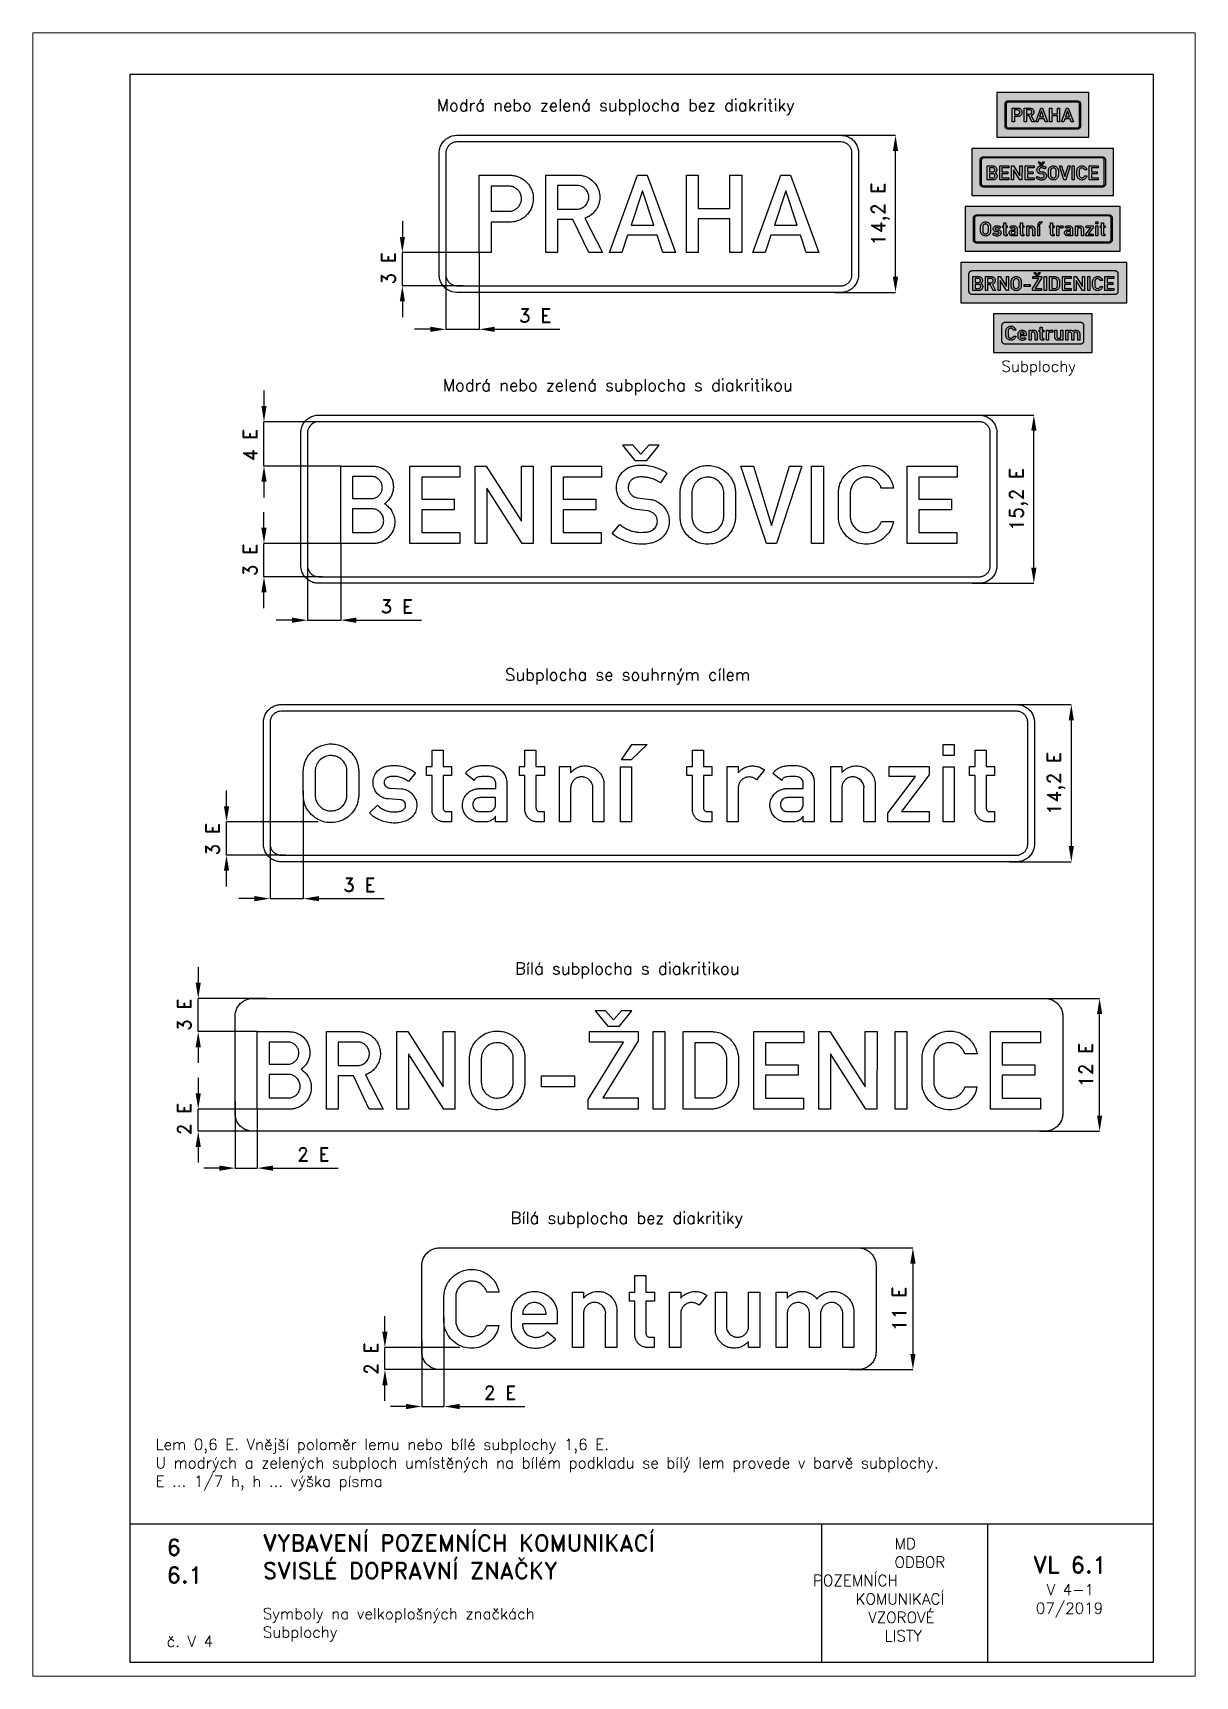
# Paper-space layout 'V 4-1' of a CAD drawing. Header units: millimetres. Extents: x 0 to 210, y 0 to 297.
# The model-space entities are those that its viewports show. They can reach past a viewport. Long polylines and large blocks are cut down to what shows.
import ezdxf

# ---------------------------------------------------------------- set-up
doc = ezdxf.new("R2010")
doc.units = ezdxf.units.MM
doc.header["$LTSCALE"] = 5
for name, color, linetype in [('Kóty', 2, 'Continuous'), ('Rozpiska', 7, 'Continuous'), ('Značka', 7, 'Continuous')]:
    doc.layers.add(name, color=color, linetype=linetype)
doc.layers.add('Rámeček', color=6, linetype='Continuous', plot=False)
doc.styles.get("Standard").update_dxf_attribs({"font": 'romand.shx', "height": 75})
doc.dimstyles.get("Standard").update_dxf_attribs({"dimtxt": 75, "dimasz": 85, "dimexe": 0.18, "dimexo": 0.0625, "dimgap": 37.5, "dimtad": 1, "dimdec": 0, "dimzin": 0, "dimdsep": 46, "dimtxsty": 'Standard', "dimcen": 0.09, "dimadec": 0, "dimazin": 0, "dimtfac": 1, "dimtdec": 0, "dimtofl": 0, "dimtmove": 0, "dimatfit": 3, "dimfxl": 1, "dimtolj": 1, "dimtzin": 0, "dimarcsym": 0})

psp = doc.layouts.new('V 4-1')

# ---------------------------------------------------------------- texts
at = {"layer": 'Rozpiska', "color": 7, "attachment_point": 1}
for s, width, heights, insert, char_height in [('Subplochy', 16.1319, [0], (175, 237.75), 2), ('Lem 0,6 E. Vnější poloměr lemu nebo bílé subplochy 1,6 E.\\PU modrých a zelených subploch umístěných na bílém podkladu se bílý lem provede v barvě subplochy.{\\H1.83333x; }\\PE ... 1/7 h, h ... výška písma{\\H1.74603x; }', 176.0462, [0], (22.15, 42.89), 2), ('6', 149.0422, [0], (24.17, 24.77), 3), ('{\\C6;VYBAVENÍ POZEMNÍCH KOMUNIKACÍ\\P}SVISLÉ DOPRAVNÍ ZNAČKY{\\H1.34524x; }', 149.0422, [0], (41.56, 25.56), 3), ('\\pi14.7414;{\\C6;MD\\P\\pi2.36044;}ODBOR POZEMNÍCH{\\H1.57143x; }\\P\\pi7.69378;KOMUNIKACÍ{\\H1.5x; }\\P\\pi9.97949;{\\C6;VZOROVÉ\\H1.47619x; \\H0.67742x;\\P\\pi12.93187;LISTY\\H1.26984x; }', 33.1018, [0], (140.95, 24.95), 2), ('\\pi1.03113;{\\H1.5x;\\C6;VL 6.1\\P\\pi3.5073;\\H0.66667x;V 4-1\\H1.66666x; \\H0.6x;\\P\\pi1.5549;07/2019\\H1.80159x; }', 16.0623, [0], (179.66, 21.61), 2), ('6.1', 149.0422, [0], (24.17, 19.78), 3), ('{\\C6;Symboly na velkoplošných značkách\\P}Subplochy{\\H1.83333x; }', 149.0422, [0], (41.56, 12.29), 2), ('{\\C6;č. V 4}', 16.1027, [2.67], (24.17, 7.28), 2)]:
    psp.add_mtext_dynamic_manual_height_columns(s, width=width, gutter_width=100, heights=heights, dxfattribs=dict(at, insert=insert, char_height=char_height))

msp = doc.modelspace()

# ---------------------------------------------------------------- texts
at = {"layer": 'Kóty', "char_height": 75, "attachment_point": 5, "rotation": 90}
for s, insert in [('\\A1;3 E', (-125.7, 5877.7)), ('\\A1;4 E', (-875.8, 4919.2)), ('\\A1;3 E', (-875.8, 4296.3)), ('\\A1;3 E', (-1078.8, 2781.8)), ('\\A1;3 E', (-1232.3, 1830.3)), ('\\A1;2 E', (-1232.3, 1264.8)), ('\\A1;2 E', (-220.2, -34.6))]:
    msp.add_mtext(s, dxfattribs=dict(at, insert=insert))
at = {"layer": 'Rozpiska', "color": 7, "char_height": 65, "attachment_point": 1}
for s, width, insert in [('\\pi124.58518;Modrá nebo zelená subplocha bez diakritiky', 2542.742, (10.8, 6793.5)), ('\\pi113.29167;Modrá nebo zelená subplocha s diakritikou', 2464.44, (54.8, 5276)), ('\\pi165.17444;Subplocha se souhrným cílem', 1896.539, (340.8, 3706.4)), ('\\pi222.43635;Bílá subplocha s diakritikou', 1896.539, (337.3, 2113.3)), ('\\pi194.5792;Bílá subplocha bez diakritiky', 1896.539, (340.8, 760.3))]:
    msp.add_mtext_dynamic_manual_height_columns(s, width=width, gutter_width=100, heights=[0], dxfattribs=dict(at, insert=insert))

# ---------------------------------------------------------------- blocks, each defined once
blk = doc.blocks.new('*D0')
at = {"layer": 'Defpoints', "color": 0, "transparency": 16777216}
for p in [(2307.3, 6598.3), (2622.3, 6598.3), (2295.2, 5746.3)]:
    blk.add_point(p, dxfattribs=at)
at = {"layer": 'Kóty', "color": 0, "lineweight": -2, "transparency": 16777216}
for p, q in [((2307.4, 6598.3), (2622.4, 6598.3)), ((2622.3, 5831.3), (2622.3, 6513.3)), ((2295.3, 5746.3), (2622.4, 5746.3))]:
    blk.add_line(p, q, dxfattribs=at)
at = {"layer": 'Kóty', "color": 0, "transparency": 16777216}
for points in [[(2608.1, 6513.3), (2636.4, 6513.3), (2622.3, 6598.3)], [(2608.1, 5831.3), (2636.4, 5831.3), (2622.3, 5746.3)]]:
    blk.add_solid(points, dxfattribs=at)
at = {"layer": 'Kóty', "color": 0, "transparency": 16777216, "insert": (2540.1, 6172.3), "char_height": 75, "attachment_point": 5, "rotation": 90}
blk.add_mtext('\\A1;14,2 E', dxfattribs=at)
blk = doc.blocks.new('*D1')
at = {"layer": 'Defpoints', "color": 0, "transparency": 16777216}
for p in [(3058.6, 5081), (3372.3, 5081), (3039.4, 4169)]:
    blk.add_point(p, dxfattribs=at)
at = {"layer": 'Kóty', "color": 0, "lineweight": -2, "transparency": 16777216}
for p, q in [((3058.7, 5081), (3372.4, 5081)), ((3372.3, 4254), (3372.3, 4996)), ((3039.4, 4169), (3372.4, 4169))]:
    blk.add_line(p, q, dxfattribs=at)
at = {"layer": 'Kóty', "color": 0, "transparency": 16777216}
for points in [[(3358.1, 4996), (3386.4, 4996), (3372.3, 5081)], [(3358.1, 4254), (3386.4, 4254), (3372.3, 4169)]]:
    blk.add_solid(points, dxfattribs=at)
at = {"layer": 'Kóty', "color": 0, "transparency": 16777216, "insert": (3290.1, 4625), "char_height": 75, "attachment_point": 5, "rotation": 90}
blk.add_mtext('\\A1;15,2 E', dxfattribs=at)
blk = doc.blocks.new('*D2')
at = {"layer": 'Defpoints', "color": 0, "transparency": 16777216}
for p in [(3204.8, 3511.3), (3241.4, 2659.3), (3575.3, 2659.3)]:
    blk.add_point(p, dxfattribs=at)
at = {"layer": 'Kóty', "color": 0, "lineweight": -2, "transparency": 16777216}
for p, q in [((3204.9, 3511.3), (3575.4, 3511.3)), ((3575.3, 3426.3), (3575.3, 2744.3)), ((3241.4, 2659.3), (3575.4, 2659.3))]:
    blk.add_line(p, q, dxfattribs=at)
at = {"layer": 'Kóty', "color": 0, "transparency": 16777216}
for points in [[(3561.1, 3426.3), (3589.4, 3426.3), (3575.3, 3511.3)], [(3561.1, 2744.3), (3589.4, 2744.3), (3575.3, 2659.3)]]:
    blk.add_solid(points, dxfattribs=at)
at = {"layer": 'Kóty', "color": 0, "transparency": 16777216, "insert": (3493.1, 3085.3), "char_height": 75, "attachment_point": 5, "rotation": 90}
blk.add_mtext('\\A1;14,2 E', dxfattribs=at)
blk = doc.blocks.new('*D3')
at = {"layer": 'Defpoints', "color": 0, "transparency": 16777216}
for p in [(2373.3, 565.7), (2373.3, -94.3), (2716.8, -94.3)]:
    blk.add_point(p, dxfattribs=at)
at = {"layer": 'Kóty', "color": 0, "lineweight": -2, "transparency": 16777216}
for p, q in [((2373.3, 565.7), (2716.9, 565.7)), ((2716.8, 480.7), (2716.8, -9.3)), ((2373.3, -94.3), (2716.9, -94.3))]:
    blk.add_line(p, q, dxfattribs=at)
at = {"layer": 'Kóty', "color": 0, "transparency": 16777216}
for points in [[(2702.6, 480.7), (2730.9, 480.7), (2716.8, 565.7)], [(2702.6, -9.3), (2730.9, -9.3), (2716.8, -94.3)]]:
    blk.add_solid(points, dxfattribs=at)
at = {"layer": 'Kóty', "color": 0, "transparency": 16777216, "insert": (2641.8, 235.7), "char_height": 75, "attachment_point": 5, "rotation": 90}
blk.add_mtext('\\A1;11 E', dxfattribs=at)
blk = doc.blocks.new('*D4')
at = {"layer": 'Defpoints', "color": 0, "transparency": 16777216}
for p in [(3402, 1918.2), (3728.7, 1918.2), (3402, 1198.2)]:
    blk.add_point(p, dxfattribs=at)
at = {"layer": 'Kóty', "color": 0, "lineweight": -2, "transparency": 16777216}
for p, q in [((3402.1, 1918.2), (3728.9, 1918.2)), ((3728.7, 1283.2), (3728.7, 1833.2)), ((3402.1, 1198.2), (3728.9, 1198.2))]:
    blk.add_line(p, q, dxfattribs=at)
at = {"layer": 'Kóty', "color": 0, "transparency": 16777216}
for points in [[(3714.6, 1833.2), (3742.9, 1833.2), (3728.7, 1918.2)], [(3714.6, 1283.2), (3742.9, 1283.2), (3728.7, 1198.2)]]:
    blk.add_solid(points, dxfattribs=at)
at = {"layer": 'Kóty', "color": 0, "transparency": 16777216, "insert": (3653.7, 1558.2), "char_height": 75, "attachment_point": 5, "rotation": 90}
blk.add_mtext('\\A1;12 E', dxfattribs=at)
blk = doc.blocks.new('*D5')
at = {"layer": 'Defpoints', "color": 0, "transparency": 16777216}
for p in [(185.2, 5891.6), (365.5, 5962.3), (365.5, 5546.3)]:
    blk.add_point(p, dxfattribs=at)
at = {"layer": 'Kóty', "color": 0, "lineweight": -2, "transparency": 16777216}
for p, q in [((185.2, 5891.5), (185.2, 5546.1)), ((365.5, 5962.3), (365.5, 5546.1)), ((100.2, 5546.3), (15.2, 5546.3)), ((450.5, 5546.3), (803.3, 5546.3))]:
    blk.add_line(p, q, dxfattribs=at)
at = {"layer": 'Kóty', "color": 0, "transparency": 16777216}
for points in [[(100.2, 5560.5), (100.2, 5532.1), (185.2, 5546.3)], [(450.5, 5560.5), (450.5, 5532.1), (365.5, 5546.3)]]:
    blk.add_solid(points, dxfattribs=at)
at = {"layer": 'Kóty', "color": 0, "transparency": 16777216, "insert": (669.4, 5621.3), "char_height": 75, "attachment_point": 5}
blk.add_mtext('\\A1;3 E', dxfattribs=at)
blk = doc.blocks.new('*D6')
at = {"layer": 'Defpoints', "color": 0, "transparency": 16777216}
for p in [(-384.6, 4385), (-564.8, 4319.1), (-384.6, 3969)]:
    blk.add_point(p, dxfattribs=at)
at = {"layer": 'Kóty', "color": 0, "lineweight": -2, "transparency": 16777216}
for p, q in [((-384.6, 4384.9), (-384.6, 3968.8)), ((-564.8, 4319.1), (-564.8, 3968.8)), ((-649.8, 3969), (-734.8, 3969)), ((-299.6, 3969), (53.2, 3969))]:
    blk.add_line(p, q, dxfattribs=at)
at = {"layer": 'Kóty', "color": 0, "transparency": 16777216}
for points in [[(-649.8, 3983.2), (-649.8, 3954.8), (-564.8, 3969)], [(-299.6, 3983.2), (-299.6, 3954.8), (-384.6, 3969)]]:
    blk.add_solid(points, dxfattribs=at)
at = {"layer": 'Kóty', "color": 0, "transparency": 16777216, "insert": (-80.7, 4044), "char_height": 75, "attachment_point": 5}
blk.add_mtext('\\A1;3 E', dxfattribs=at)
blk = doc.blocks.new('*D7')
at = {"layer": 'Defpoints', "color": 0, "transparency": 16777216}
for p in [(-587.6, 3044.2), (-767.8, 2795.8), (-587.6, 2459.3)]:
    blk.add_point(p, dxfattribs=at)
at = {"layer": 'Kóty', "color": 0, "lineweight": -2, "transparency": 16777216}
for p, q in [((-587.6, 3044.2), (-587.6, 2459.1)), ((-767.8, 2795.8), (-767.8, 2459.1)), ((-852.8, 2459.3), (-937.8, 2459.3)), ((-502.6, 2459.3), (-149.7, 2459.3))]:
    blk.add_line(p, q, dxfattribs=at)
at = {"layer": 'Kóty', "color": 0, "transparency": 16777216}
for points in [[(-852.8, 2473.5), (-852.8, 2445.1), (-767.8, 2459.3)], [(-502.6, 2473.5), (-502.6, 2445.1), (-587.6, 2459.3)]]:
    blk.add_solid(points, dxfattribs=at)
at = {"layer": 'Kóty', "color": 0, "transparency": 16777216, "insert": (-283.7, 2534.3), "char_height": 75, "attachment_point": 5}
blk.add_mtext('\\A1;3 E', dxfattribs=at)
blk = doc.blocks.new('*D8')
at = {"layer": 'Defpoints', "color": 0, "transparency": 16777216}
for p in [(-957.3, 1360.6), (-837.2, 1318.2), (-837.2, 998.2)]:
    blk.add_point(p, dxfattribs=at)
at = {"layer": 'Kóty', "color": 0, "lineweight": -2, "transparency": 16777216}
for p, q in [((-957.3, 1360.5), (-957.3, 998)), ((-837.2, 1318.1), (-837.2, 998)), ((-1042.3, 998.2), (-1127.3, 998.2)), ((-752.2, 998.2), (-399.3, 998.2))]:
    blk.add_line(p, q, dxfattribs=at)
at = {"layer": 'Kóty', "color": 0, "transparency": 16777216}
for points in [[(-1042.3, 1012.3), (-1042.3, 984), (-957.3, 998.2)], [(-752.2, 1012.3), (-752.2, 984), (-837.2, 998.2)]]:
    blk.add_solid(points, dxfattribs=at)
at = {"layer": 'Kóty', "color": 0, "transparency": 16777216, "insert": (-533.2, 1073.2), "char_height": 75, "attachment_point": 5}
blk.add_mtext('\\A1;2 E', dxfattribs=at)
blk = doc.blocks.new('*D9')
at = {"layer": 'Defpoints', "color": 0, "transparency": 16777216}
for p in [(174.9, 190), (54.8, 62.8), (174.9, -294.3)]:
    blk.add_point(p, dxfattribs=at)
at = {"layer": 'Kóty', "color": 0, "lineweight": -2, "transparency": 16777216}
for p, q in [((174.9, 189.9), (174.9, -294.5)), ((54.8, 62.7), (54.8, -294.5)), ((-30.2, -294.3), (-115.2, -294.3)), ((259.9, -294.3), (612.8, -294.3))]:
    blk.add_line(p, q, dxfattribs=at)
at = {"layer": 'Kóty', "color": 0, "transparency": 16777216}
for points in [[(-30.2, -280.2), (-30.2, -308.5), (54.8, -294.3)], [(259.9, -280.2), (259.9, -308.5), (174.9, -294.3)]]:
    blk.add_solid(points, dxfattribs=at)
at = {"layer": 'Kóty', "color": 0, "transparency": 16777216, "insert": (478.8, -219.3), "char_height": 75, "attachment_point": 5}
blk.add_mtext('\\A1;2 E', dxfattribs=at)

# ---------------------------------------------------------------- dimensions: what is measured, and where the dimension line sits
at = {"layer": 'Kóty'}
for base, p1, p2, text, picture, middle in [((2622.3, 6598.3), (2295.2, 5746.3), (2307.3, 6598.3), '14,2 E', '*D0', (2540.1, 6172.3)), ((3372.3, 5081), (3039.4, 4169), (3058.6, 5081), '15,2 E', '*D1', (3290.1, 4625)), ((3575.3, 2659.3), (3204.8, 3511.3), (3241.4, 2659.3), '14,2 E', '*D2', (3493.1, 3085.3)), ((3728.7, 1918.2), (3402, 1198.2), (3402, 1918.2), '12 E', '*D4', (3653.7, 1558.2)), ((2716.8, -94.3), (2373.3, 565.7), (2373.3, -94.3), '11 E', '*D3', (2641.8, 235.7))]:
    dim = msp.add_linear_dim(base=base, p1=p1, p2=p2, angle=90, text=text, dimstyle='Standard', dxfattribs=at)
    dim.commit()
    dim.dimension.update_dxf_attribs({"geometry": picture, "text_midpoint": middle})
for base, p1, p2, text, picture, middle in [((365.5, 5546.3), (185.2, 5891.6), (365.5, 5962.3), '3 E', '*D5', (669.4, 5621.3)), ((-384.6, 3969), (-564.8, 4319.1), (-384.6, 4385), '3 E', '*D6', (-80.7, 4044)), ((-587.6, 2459.3), (-767.8, 2795.8), (-587.6, 3044.2), '3 E', '*D7', (-283.7, 2534.3)), ((-837.2, 998.2), (-957.3, 1360.6), (-837.2, 1318.2), '2 E', '*D8', (-533.2, 1073.2)), ((174.9, -294.3), (54.8, 62.8), (174.9, 190), '2 E', '*D9', (478.8, -219.3))]:
    dim = msp.add_linear_dim(base=base, p1=p1, p2=p2, text=text, dimstyle='Standard', dxfattribs=at)
    dim.commit()
    dim.dimension.update_dxf_attribs({"geometry": picture, "text_midpoint": middle})

# ---------------------------------------------------------------- linework, layer by layer
at = {"layer": 'Kóty'}
for p, q in [((-50.8, 6132.3), (-50.8, 6047.3)), ((365.4, 5962.3), (-50.9, 5962.3)), ((278.3, 5782.3), (-50.9, 5782.3)), ((-50.8, 5697.3), (-50.8, 5612.3)), ((-800.8, 5215), (-800.8, 5130)), ((-384.7, 5045), (-800.9, 5045)), ((-384.7, 4805), (-800.9, 4805)), ((-800.8, 4720), (-800.8, 4635)), ((-800.8, 4470), (-800.8, 4555)), ((-384.7, 4385), (-800.9, 4385)), ((-484.6, 4205), (-800.9, 4205)), ((-800.8, 4035), (-800.8, 4120)), ((-1003.8, 2960.3), (-1003.8, 3045.3)), ((-506.6, 2875.3), (-1003.9, 2875.3)), ((-682.5, 2695.3), (-1003.9, 2695.3)), ((-1003.8, 2525.3), (-1003.8, 2610.3)), ((-1157.3, 2088.2), (-1157.3, 2003.2)), ((-784.6, 1918.2), (-1157.4, 1918.2)), ((-837.2, 1738.2), (-1157.4, 1738.2)), ((-1157.3, 1653.2), (-1157.3, 1568.2)), ((-1157.3, 1488.2), (-1157.3, 1403.2)), ((-837.2, 1318.2), (-1157.4, 1318.2)), ((-837.2, 1198.2), (-1157.4, 1198.2)), ((-1157.3, 1113.2), (-1157.3, 1028.2)), ((-145.2, 110.7), (-145.2, 195.7)), ((260.1, 25.7), (-145.4, 25.7)), ((200.9, -94.3), (-145.4, -94.3)), ((-145.2, -264.3), (-145.2, -179.3))]:
    msp.add_line(p, q, dxfattribs=at)
for points in [[(-50.8, 5782.3), (-50.8, 5962.3)], [(185.2, 5546.3), (365.5, 5546.3)], [(-800.8, 4805), (-800.8, 5045)], [(-800.8, 4205), (-800.8, 4385)], [(-564.8, 3969), (-384.6, 3969)], [(-1003.8, 2695.3), (-1003.8, 2875.3)], [(-767.8, 2459.3), (-587.6, 2459.3)], [(-1157.3, 1738.2), (-1157.3, 1918.2)], [(-1157.3, 1198.2), (-1157.3, 1318.2)], [(-957.3, 998.2), (-837.2, 998.2)], [(-145.2, -94.3), (-145.2, 25.7)], [(54.8, -294.3), (174.9, -294.3)]]:
    msp.add_lwpolyline(points, dxfattribs=at)
for points in [[(-64.9, 6047.3), (-36.6, 6047.3), (-50.8, 5962.3)], [(-64.9, 5697.3), (-36.6, 5697.3), (-50.8, 5782.3)], [(-814.9, 5130), (-786.6, 5130), (-800.8, 5045)], [(-814.9, 4720), (-786.6, 4720), (-800.8, 4805)], [(-814.9, 4470), (-786.6, 4470), (-800.8, 4385)], [(-814.9, 4120), (-786.6, 4120), (-800.8, 4205)], [(-1017.9, 2960.3), (-989.6, 2960.3), (-1003.8, 2875.3)], [(-1017.9, 2610.3), (-989.6, 2610.3), (-1003.8, 2695.3)], [(-1171.4, 2003.2), (-1143.1, 2003.2), (-1157.3, 1918.2)], [(-1171.4, 1653.2), (-1143.1, 1653.2), (-1157.3, 1738.2)], [(-1171.4, 1403.2), (-1143.1, 1403.2), (-1157.3, 1318.2)], [(-1171.4, 1113.2), (-1143.1, 1113.2), (-1157.3, 1198.2)], [(-159.4, 110.7), (-131.1, 110.7), (-145.2, 25.7)], [(-159.4, -179.3), (-131.1, -179.3), (-145.2, -94.3)]]:
    msp.add_solid(points, dxfattribs=at)
at = {"layer": 'Značka', "color": 3}
for points in [[(245.2, 5746.3), (244.9, 5746.3), (244.5, 5746.3), (232.1, 5747.2), (219.9, 5749.7, -0.03626), (208.1, 5753.7, -0.034362), (197, 5759.3, -0.03371), (186.7, 5766.2, -0.03405), (177.4, 5774.4, -0.034208), (169.1, 5783.7, -0.034256), (162.2, 5794.1, -0.034047), (156.7, 5805.2, -0.033404), (152.6, 5817, -0.034116), (150.1, 5829.2, -0.036746), (149.2, 5841.5), (149.2, 5841.9), (149.2, 5842.3), (149.2, 6502.3), (149.2, 6502.7), (149.2, 6503, -0.032175), (150.1, 6515.4, -0.035446), (152.6, 6527.6, -0.036266), (156.6, 6539.4, -0.034446), (162.2, 6550.5, -0.033743), (169.1, 6560.9, -0.034099), (177.4, 6570.2, -0.034163), (186.7, 6578.4), (197, 6585.3), (208.1, 6590.9), (219.9, 6594.9), (232.1, 6597.5), (244.5, 6598.3), (244.9, 6598.3), (245.2, 6598.3), (2326.2, 6598.3), (2326.6, 6598.3), (2327, 6598.3, -0.032163), (2339.4, 6597.4, -0.035423), (2351.6, 6594.9, -0.036263), (2363.4, 6590.9, -0.034349), (2374.5, 6585.3, -0.033716), (2384.8, 6578.4, -0.034062), (2394.1, 6570.2, -0.0342), (2402.4, 6560.9, -0.034256), (2409.3, 6550.5, -0.034056), (2414.8, 6539.4, -0.033441), (2418.8, 6527.6, -0.034116), (2421.4, 6515.4, -0.036756), (2422.2, 6503), (2422.2, 6502.7), (2422.2, 6502.3), (2422.2, 5842.3), (2422.2, 5841.9), (2422.2, 5841.5, -0.032185), (2421.4, 5829.1, -0.035465), (2418.8, 5817, -0.036257), (2414.9, 5805.2, -0.034446), (2409.3, 5794.1, -0.033726), (2402.4, 5783.7, -0.034077), (2394.1, 5774.4, -0.034169), (2384.8, 5766.2, -0.034169), (2374.5, 5759.3, -0.03402), (2363.4, 5753.7, -0.033365), (2351.6, 5749.7, -0.03416), (2339.4, 5747.1, -0.036734), (2327, 5746.3), (2326.6, 5746.3), (2326.2, 5746.3), (245.2, 5746.3)], [(245.2, 5746.3), (244.9, 5746.3), (244.5, 5746.3), (232.1, 5747.2), (219.9, 5749.7, -0.03626), (208.1, 5753.7, -0.034362), (197, 5759.3, -0.03371), (186.7, 5766.2, -0.03405), (177.4, 5774.4, -0.034208), (169.1, 5783.7, -0.034256), (162.2, 5794.1, -0.034047), (156.7, 5805.2, -0.033404), (152.6, 5817, -0.034116), (150.1, 5829.2, -0.036746), (149.2, 5841.5), (149.2, 5841.9), (149.2, 5842.3), (149.2, 6502.3), (149.2, 6502.7), (149.2, 6503, -0.032175), (150.1, 6515.4, -0.035446), (152.6, 6527.6, -0.036266), (156.6, 6539.4, -0.034446), (162.2, 6550.5, -0.033743), (169.1, 6560.9, -0.034099), (177.4, 6570.2, -0.034163), (186.7, 6578.4), (197, 6585.3), (208.1, 6590.9), (219.9, 6594.9), (232.1, 6597.5), (244.5, 6598.3), (244.9, 6598.3), (245.2, 6598.3), (2326.2, 6598.3), (2326.6, 6598.3), (2327, 6598.3, -0.032163), (2339.4, 6597.4, -0.035423), (2351.6, 6594.9, -0.036263), (2363.4, 6590.9, -0.034349), (2374.5, 6585.3, -0.033716), (2384.8, 6578.4, -0.034062), (2394.1, 6570.2, -0.0342), (2402.4, 6560.9, -0.034256), (2409.3, 6550.5, -0.034056), (2414.8, 6539.4, -0.033441), (2418.8, 6527.6, -0.034116), (2421.4, 6515.4, -0.036756), (2422.2, 6503), (2422.2, 6502.7), (2422.2, 6502.3), (2422.2, 5842.3), (2422.2, 5841.9), (2422.2, 5841.5, -0.032185), (2421.4, 5829.1, -0.035465), (2418.8, 5817, -0.036257), (2414.9, 5805.2, -0.034446), (2409.3, 5794.1, -0.033726), (2402.4, 5783.7, -0.034077), (2394.1, 5774.4, -0.034169), (2384.8, 5766.2, -0.034169), (2374.5, 5759.3, -0.03402), (2363.4, 5753.7, -0.033365), (2351.6, 5749.7, -0.03416), (2339.4, 5747.1, -0.036734), (2327, 5746.3), (2326.6, 5746.3), (2326.2, 5746.3), (245.2, 5746.3)], [(245.2, 5782.3), (2326.2, 5782.3), (2326.5, 5782.3), (2326.7, 5782.3, 0.032145), (2334.5, 5782.8, 0.035399), (2342.1, 5784.4, 0.036276), (2349.5, 5786.9, 0.034438), (2356.4, 5790.4, 0.033733), (2362.8, 5794.7, 0.034086), (2368.7, 5799.9, 0.034181), (2373.8, 5805.7, 0.034253), (2378.1, 5812.2, 0.034022), (2381.6, 5819.1, 0.033375), (2384.1, 5826.5, 0.03415), (2385.7, 5834.1, 0.036781), (2386.2, 5841.8), (2386.2, 5842.1), (2386.2, 5842.3), (2386.2, 6502.3), (2386.2, 6502.5), (2386.2, 6502.8, 0.032212), (2385.7, 6510.5, 0.035379), (2384.1, 6518.1, 0.036268), (2381.6, 6525.5, 0.034467), (2378.1, 6532.4, 0.033758), (2373.8, 6538.9, 0.034066), (2368.7, 6544.7, 0.034274), (2362.8, 6549.9, 0.03428), (2356.4, 6554.2), (2349.4, 6557.7), (2342.1, 6560.2), (2334.5, 6561.8), (2326.7, 6562.3), (2326.5, 6562.3), (2326.2, 6562.3), (245.2, 6562.3), (245, 6562.3), (244.8, 6562.3), (237, 6561.8), (229.4, 6560.2), (222, 6557.7), (215.1, 6554.2), (208.6, 6549.9), (202.8, 6544.7), (197.7, 6538.9), (193.4, 6532.4, 0.034022), (189.9, 6525.5, 0.03342), (187.4, 6518.1, 0.034119), (185.8, 6510.5, 0.036749), (185.2, 6502.8), (185.2, 6502.5), (185.2, 6502.3), (185.2, 5842.3), (185.2, 5842.1), (185.2, 5841.8, 0.03218), (185.8, 5834.1, 0.03544), (187.4, 5826.5, 0.036283), (189.9, 5819.1, 0.034467), (193.4, 5812.2, 0.033771), (197.7, 5805.7), (202.8, 5799.9), (208.6, 5794.7), (215.1, 5790.4), (222.1, 5786.9), (229.4, 5784.4), (237, 5782.8), (244.8, 5782.3), (245, 5782.3), (245.2, 5782.3)], [(365.5, 5962.3), (365.5, 6382.3), (535.3, 6382.3), (537.8, 6382), (540.4, 6381.7, -0.025334), (561.9, 6377.8, -0.042921), (582.7, 6371, -0.079576), (613.6, 6352.5, -0.076493), (637.6, 6325.2, -0.076891), (653.4, 6292.9, -0.075743), (658.8, 6257.2, -0.094032), (651.3, 6211, -0.098359), (627.3, 6171, -0.073284), (602, 6148.4, -0.067691), (571.5, 6133.8, -0.034215), (555.7, 6129.5, -0.037892), (539.5, 6127.5), (536.8, 6127.3), (534.1, 6127.2), (429.8, 6127.2), (429.8, 5962.3), (365.5, 5962.3)], [(727, 5962.3), (727, 6382.3), (903.8, 6382.3), (906.3, 6382.3), (908.9, 6382.2, -0.052889), (928.6, 6379.3, -0.045246), (947.6, 6372.6, -0.068734), (975.7, 6355.7, -0.074095), (997.9, 6331.8, -0.062849), (1011, 6308, -0.059662), (1018.1, 6281.8, -0.055138), (1019.5, 6256.3, -0.055186), (1015.4, 6231.2, -0.062307), (1004.7, 6204.3, -0.063045), (987.8, 6180.9, -0.052741), (970.3, 6165, -0.055182), (950, 6153.4), (944.3, 6150.9), (938.5, 6148.6), (1034.9, 5962.3), (959.4, 5962.3), (873.6, 6142.3), (790.9, 6142.3), (790.9, 5962.3), (727, 5962.3)], [(429.8, 6322), (429.8, 6186.9), (529.2, 6186.9), (531.2, 6186.9), (533.2, 6187, 0.06712), (547.1, 6189.4, 0.057683), (560.2, 6195.4, 0.071713), (575.3, 6206.8, 0.074511), (586.4, 6222, 0.068287), (592.8, 6237.9, 0.065313), (594.7, 6255, 0.077197), (591.7, 6275.4, 0.083749), (582.5, 6293.7, 0.073381), (570.4, 6306.8, 0.066078), (555.1, 6316.1, 0.042707), (544.7, 6319.9, 0.049249), (533.9, 6321.8), (532.2, 6321.9), (530.6, 6322), (429.8, 6322)], [(790.9, 6325.7), (790.9, 6198.3), (894, 6198.3), (896.5, 6198.4), (899.1, 6198.6, 0.040837), (910.7, 6200.4, 0.049428), (922, 6204.2, 0.110788), (943.9, 6220.3, 0.114762), (957, 6244.3, 0.085175), (960, 6263, 0.080086), (956.8, 6281.5, 0.08407), (947.4, 6299.9, 0.081221), (932.5, 6314.4, 0.067091), (918.5, 6322.2, 0.082113), (903.2, 6325.5), (901.4, 6325.6), (899.5, 6325.7), (790.9, 6325.7)], [(-707.8, 2659.3), (-708.1, 2659.3), (-708.5, 2659.3, -0.032183), (-720.9, 2660.2, -0.035465), (-733.1, 2662.7, -0.03626), (-744.9, 2666.7, -0.034431), (-756, 2672.3, -0.033711), (-766.3, 2679.2, -0.034071), (-775.6, 2687.4, -0.034215), (-783.9, 2696.7, -0.034227), (-790.8, 2707.1, -0.034044), (-796.3, 2718.2, -0.033412), (-800.3, 2730, -0.034126), (-802.9, 2742.2, -0.036745), (-803.7, 2754.6), (-803.7, 2754.9), (-803.8, 2755.3), (-803.8, 3415.3), (-803.7, 3415.7), (-803.7, 3416.1, -0.03218), (-802.9, 3428.5, -0.035439), (-800.3, 3440.6, -0.036269), (-796.4, 3452.4, -0.034407), (-790.8, 3463.5, -0.033726), (-783.9, 3473.9, -0.034092), (-775.6, 3483.2, -0.034208), (-766.3, 3491.4, -0.034236), (-756, 3498.3, -0.034054), (-744.9, 3503.9, -0.033439), (-733.1, 3507.9, -0.034121), (-720.9, 3510.5, -0.036753), (-708.5, 3511.3), (-708.1, 3511.3), (-707.8, 3511.3), (3279.2, 3511.3), (3279.6, 3511.3), (3280, 3511.3, -0.032185), (3292.4, 3510.4, -0.035465), (3304.6, 3507.9, -0.036257), (3316.4, 3503.9, -0.034446), (3327.5, 3498.3, -0.033726), (3337.8, 3491.4, -0.034077), (3347.1, 3483.2, -0.034169), (3355.4, 3473.9, -0.034169), (3362.3, 3463.5, -0.03402), (3367.8, 3452.4, -0.033365), (3371.8, 3440.6, -0.03416), (3374.4, 3428.4, -0.036734), (3375.2, 3416.1), (3375.2, 3415.7), (3375.2, 3415.3), (3375.2, 2755.3), (3375.2, 2754.9), (3375.2, 2754.6, -0.032163), (3374.4, 2742.2, -0.035423), (3371.8, 2730, -0.036263), (3367.9, 2718.2, -0.034349), (3362.3, 2707.1, -0.033716), (3355.4, 2696.7, -0.034062), (3347.1, 2687.4, -0.0342), (3337.8, 2679.2, -0.034256), (3327.5, 2672.3, -0.034056), (3316.3, 2666.7, -0.033441), (3304.6, 2662.7, -0.034116), (3292.4, 2660.1, -0.036756), (3280, 2659.3), (3279.6, 2659.3), (3279.2, 2659.3), (-707.8, 2659.3)], [(-707.8, 2659.3), (-708.1, 2659.3), (-708.5, 2659.3, -0.032183), (-720.9, 2660.2, -0.035465), (-733.1, 2662.7, -0.03626), (-744.9, 2666.7, -0.034431), (-756, 2672.3, -0.033711), (-766.3, 2679.2, -0.034071), (-775.6, 2687.4, -0.034215), (-783.9, 2696.7, -0.034227), (-790.8, 2707.1, -0.034044), (-796.3, 2718.2, -0.033412), (-800.3, 2730, -0.034126), (-802.9, 2742.2, -0.036745), (-803.7, 2754.6), (-803.7, 2754.9), (-803.8, 2755.3), (-803.8, 3415.3), (-803.7, 3415.7), (-803.7, 3416.1, -0.03218), (-802.9, 3428.5, -0.035439), (-800.3, 3440.6, -0.036269), (-796.4, 3452.4, -0.034407), (-790.8, 3463.5, -0.033726), (-783.9, 3473.9, -0.034092), (-775.6, 3483.2, -0.034208), (-766.3, 3491.4, -0.034236), (-756, 3498.3, -0.034054), (-744.9, 3503.9, -0.033439), (-733.1, 3507.9, -0.034121), (-720.9, 3510.5, -0.036753), (-708.5, 3511.3), (-708.1, 3511.3), (-707.8, 3511.3), (3279.2, 3511.3), (3279.6, 3511.3), (3280, 3511.3, -0.032185), (3292.4, 3510.4, -0.035465), (3304.6, 3507.9, -0.036257), (3316.4, 3503.9, -0.034446), (3327.5, 3498.3, -0.033726), (3337.8, 3491.4, -0.034077), (3347.1, 3483.2, -0.034169), (3355.4, 3473.9, -0.034169), (3362.3, 3463.5, -0.03402), (3367.8, 3452.4, -0.033365), (3371.8, 3440.6, -0.03416), (3374.4, 3428.4, -0.036734), (3375.2, 3416.1), (3375.2, 3415.7), (3375.2, 3415.3), (3375.2, 2755.3), (3375.2, 2754.9), (3375.2, 2754.6, -0.032163), (3374.4, 2742.2, -0.035423), (3371.8, 2730, -0.036263), (3367.9, 2718.2, -0.034349), (3362.3, 2707.1, -0.033716), (3355.4, 2696.7, -0.034062), (3347.1, 2687.4, -0.0342), (3337.8, 2679.2, -0.034256), (3327.5, 2672.3, -0.034056), (3316.3, 2666.7, -0.033441), (3304.6, 2662.7, -0.034116), (3292.4, 2660.1, -0.036756), (3280, 2659.3), (3279.6, 2659.3), (3279.2, 2659.3), (-707.8, 2659.3)], [(-707.8, 2695.3), (3279.2, 2695.3), (3279.5, 2695.3), (3279.7, 2695.3, 0.032212), (3287.5, 2695.8, 0.035379), (3295.1, 2697.4, 0.036268), (3302.5, 2699.9, 0.034467), (3309.4, 2703.4, 0.033758), (3315.8, 2707.7, 0.034066), (3321.7, 2712.9, 0.034274), (3326.8, 2718.7, 0.03428), (3331.1, 2725.2, 0.034048), (3334.6, 2732.1, 0.033404), (3337.1, 2739.5, 0.034121), (3338.7, 2747.1, 0.03675), (3339.2, 2754.8), (3339.2, 2755.1), (3339.2, 2755.3), (3339.2, 3415.3), (3339.2, 3415.5), (3339.2, 3415.8, 0.032145), (3338.7, 3423.5, 0.035399), (3337.1, 3431.1, 0.036276), (3334.6, 3438.5, 0.034438), (3331.1, 3445.4, 0.033733), (3326.8, 3451.9, 0.034086), (3321.7, 3457.7, 0.034181), (3315.8, 3462.9, 0.034253), (3309.4, 3467.2, 0.034022), (3302.4, 3470.7, 0.033375), (3295.1, 3473.2, 0.03415), (3287.5, 3474.8, 0.036781), (3279.7, 3475.3), (3279.5, 3475.3), (3279.2, 3475.3), (-707.8, 3475.3), (-708, 3475.3), (-708.2, 3475.3), (-716, 3474.8), (-723.6, 3473.2), (-730.9, 3470.7), (-737.9, 3467.2), (-744.4, 3462.9, 0.034078), (-750.2, 3457.7, 0.034203), (-755.3, 3451.9, 0.03424), (-759.6, 3445.4, 0.034036), (-763.1, 3438.5, 0.033414), (-765.6, 3431.1, 0.034135), (-767.2, 3423.5, 0.036746), (-767.7, 3415.8), (-767.7, 3415.5), (-767.8, 3415.3), (-767.8, 2755.3), (-767.7, 2755.1), (-767.7, 2754.8, 0.032174), (-767.2, 2747.1, 0.035445), (-765.6, 2739.5, 0.036263), (-763.1, 2732.1, 0.034405), (-759.6, 2725.2, 0.03371), (-755.3, 2718.7, 0.034093), (-750.2, 2712.9, 0.034186), (-744.4, 2707.7, 0.034242), (-737.9, 2703.4, 0.034026), (-730.9, 2699.9, 0.033372), (-723.6, 2697.4, 0.034144), (-716, 2695.8, 0.03678), (-708.2, 2695.3), (-708, 2695.3), (-707.8, 2695.3)], [(-587.6, 3152.6), (-587.4, 3156.1, -0.004525), (-587.2, 3159.6, -0.030676), (-584.8, 3177.1, -0.031073), (-580.3, 3194.2, -0.0663), (-564.2, 3229, -0.068478), (-539.4, 3258.2, -0.061858), (-512.1, 3278.7, -0.059935), (-480.7, 3291.9, -0.057344), (-448.4, 3298.1, -0.057586), (-415.4, 3296.7, -0.056913), (-383.9, 3288.8, -0.057497), (-355.1, 3274, -0.055377), (-330.7, 3254.2, -0.05346), (-311, 3229.6, -0.043029), (-299.4, 3208.5, -0.048854), (-291.8, 3185.7, -0.022722), (-289.4, 3173.2, -0.012952), (-287.9, 3160.6), (-287.7, 3158.6), (-287.5, 3156.5), (-287.5, 3015.8), (-287.8, 3012.6), (-288.2, 3009.4, -0.035776), (-292.7, 2983.3, -0.047839), (-301.5, 2958.3, -0.078795), (-323.9, 2923.2, -0.073098), (-355.9, 2896.1, -0.06012), (-386.3, 2880.6, -0.059839), (-419.5, 2872.7, -0.071112), (-460.8, 2873, -0.074187), (-500.3, 2885, -0.066038), (-531.4, 2903.9, -0.061696), (-556.7, 2930.1, -0.047087), (-571.3, 2952.5, -0.053875), (-581.1, 2977.2, -0.030222), (-584.8, 2993.6, -0.017684), (-586.9, 3010.3), (-587.2, 3014.2), (-587.6, 3018.1), (-587.6, 3152.6)], [(-523.6, 3152.4), (-523.6, 3018), (-523.4, 3015.5), (-523.2, 3012.9, 0.037585), (-521, 2999.7, 0.04168), (-516.6, 2987, 0.062892), (-506.8, 2969.6, 0.060168), (-493, 2955.1, 0.059421), (-476.8, 2944, 0.064325), (-458.6, 2937.3, 0.050517), (-443.6, 2935, 0.044564), (-428.2, 2935.6, 0.073906), (-402.4, 2942.5, 0.085), (-380.1, 2956.9, 0.073628), (-365.2, 2974.1, 0.063574), (-355.5, 2994.8, 0.033189), (-352.6, 3005.1, 0.042647), (-351.2, 3015.7), (-351.2, 3017.1), (-351.2, 3018.4), (-351.2, 3152.1, 0.002787), (-351.1, 3154.5, 0.008431), (-351.2, 3156.8, 0.062616), (-353.5, 3171.5, 0.048319), (-359.1, 3185.4, 0.076908), (-374.7, 3208, 0.083773), (-396.3, 3224.5, 0.069863), (-416.4, 3232.6, 0.066668), (-438.1, 3235.1, 0.088522), (-468, 3229.8, 0.098124), (-493.7, 3214.4, 0.062847), (-506.5, 3200.5, 0.051391), (-515.9, 3184, 0.039524), (-520.8, 3170.8, 0.050747), (-523.3, 3157.1), (-523.5, 3154.7), (-523.6, 3152.4)], [(215, 2875.3), (177.2, 2875.3), (174.2, 2875.5), (171.3, 2875.7, -0.063523), (154.1, 2879.6, -0.071655), (138.4, 2887.9, -0.079317), (124.2, 2901.3, -0.071783), (114.6, 2918.2, -0.036569), (111.7, 2926.4, -0.046848), (110.3, 2934.9, -0.009245), (110.1, 2937), (110.1, 2939), (110.1, 3126.6), (79.8, 3126.6), (79.8, 3175.6), (110.1, 3175.6), (110.1, 3265.3), (169.9, 3265.3), (169.9, 3175.6), (215.5, 3175.6), (215.5, 3126.6), (169.9, 3126.6), (169.9, 2951.3), (170, 2950.2), (170.2, 2949, 0.048113), (171.3, 2944, 0.071756), (173.7, 2939.3, 0.102031), (178.6, 2934.3, 0.119765), (185, 2931.9), (186.2, 2931.7), (187.5, 2931.6), (215, 2931.6), (215, 2875.3)], [(718.8, 2875.3), (680.9, 2875.3), (678, 2875.5), (675, 2875.7, -0.063525), (657.8, 2879.6, -0.071655), (642.1, 2887.9, -0.079317), (628, 2901.3, -0.071793), (618.3, 2918.2, -0.036595), (615.5, 2926.4, -0.046834), (614, 2934.9, -0.009245), (613.9, 2937), (613.8, 2939), (613.8, 3126.6), (583.6, 3126.6), (583.6, 3175.6), (613.8, 3175.6), (613.8, 3265.3), (673.6, 3265.3), (673.6, 3175.6), (719.2, 3175.6), (719.3, 3126.6), (673.6, 3126.6), (673.6, 2951.3), (673.8, 2950.2), (673.9, 2949, 0.048113), (675.1, 2944, 0.071756), (677.4, 2939.3, 0.10202), (682.3, 2934.3, 0.119769), (688.7, 2931.9), (690, 2931.7), (691.2, 2931.6), (718.8, 2931.6), (718.8, 2875.3)], [(1626.7, 2875.3), (1588.8, 2875.3), (1585.9, 2875.5), (1583, 2875.7, -0.063526), (1565.7, 2879.6, -0.071651), (1550.1, 2887.9, -0.079318), (1535.9, 2901.3, -0.071804), (1526.3, 2918.2, -0.036595), (1523.4, 2926.4, -0.046834), (1522, 2934.9, -0.009304), (1521.8, 2937, -0.003083), (1521.7, 2939), (1521.7, 3126.6), (1491.5, 3126.6), (1491.5, 3175.6), (1521.7, 3175.6), (1521.7, 3265.3), (1581.6, 3265.3), (1581.6, 3175.6), (1627.2, 3175.6), (1627.2, 3126.6), (1581.6, 3126.6), (1581.6, 2951.3), (1581.7, 2950.2), (1581.8, 2949, 0.048182), (1583, 2944, 0.071818), (1585.3, 2939.3, 0.10207), (1590.3, 2934.3, 0.119761), (1596.7, 2931.9), (1597.9, 2931.7), (1599.2, 2931.6), (1626.7, 2931.6), (1626.7, 2875.3)], [(3158.6, 2875.3), (3120.7, 2875.3), (3117.8, 2875.5, -0.007865), (3114.8, 2875.7, -0.063526), (3097.6, 2879.6, -0.071651), (3082, 2887.9, -0.079309), (3067.8, 2901.3, -0.071783), (3058.2, 2918.2, -0.036569), (3055.3, 2926.4, -0.046834), (3053.8, 2934.9), (3053.7, 2937), (3053.6, 2939), (3053.6, 3126.6), (3023.4, 3126.6), (3023.4, 3175.6), (3053.6, 3175.6), (3053.6, 3265.3), (3113.5, 3265.3), (3113.5, 3175.6), (3159, 3175.6), (3159.1, 3126.6), (3113.5, 3126.6), (3113.5, 2951.3), (3113.6, 2950.2), (3113.7, 2949, 0.048135), (3114.9, 2944, 0.071778), (3117.2, 2939.3, 0.102042), (3122.1, 2934.3, 0.119761), (3128.5, 2931.9, 0.01979), (3129.8, 2931.7), (3131, 2931.6), (3158.6, 2931.6), (3158.6, 2875.3)], [(-185.8, 2966.3), (-180, 2961.1), (-174, 2956, 0.050054), (-153.8, 2942.9, 0.056148), (-131.4, 2934.3, 0.049959), (-109.1, 2930.3, 0.033647), (-86.2, 2930.1, 0.038694), (-68.2, 2932.1, 0.077326), (-51.3, 2938, 0.06327), (-42.6, 2943.9, 0.091108), (-36.2, 2952, 0.106294), (-32.9, 2962.8, 0.097799), (-34.2, 2974.2, 0.097128), (-39.2, 2984.4, 0.108379), (-47.7, 2991.6, 0.056571), (-53.3, 2994.1, 0.03641), (-59.4, 2995.5), (-60.4, 2995.6), (-61.4, 2995.8), (-126.2, 2999.7), (-128, 2999.9), (-129.7, 3000.2, -0.027532), (-143.8, 3002.9, -0.042514), (-157.3, 3007.6, -0.098518), (-183, 3025, -0.092433), (-200.8, 3051, -0.094775), (-209.4, 3081.5, -0.093602), (-206.3, 3113.1, -0.090674), (-193.2, 3141.6, -0.098272), (-171, 3163.1, -0.058653), (-153.8, 3172.2, -0.039421), (-135.2, 3177.7, -0.044235), (-106.5, 3181.7, -0.041487), (-77.6, 3180.7, -0.040571), (-48.5, 3175.4, -0.039787), (-20.6, 3165.5, -0.029688), (-2.5, 3156.5, -0.035321), (14.3, 3145.3), (17, 3143.2), (19.7, 3141), (-17.5, 3094.4), (-22.9, 3098.2), (-28.5, 3101.9, 0.04516), (-49.9, 3113, 0.05033), (-73, 3119.9, 0.054349), (-96.6, 3122.4, 0.055806), (-120.5, 3119.6, 0.03798), (-129.5, 3117.2, 0.075485), (-137.5, 3112.9, 0.078572), (-143.3, 3106.9, 0.070066), (-147.3, 3099.4, 0.088565), (-149.3, 3088.7, 0.09916), (-147.4, 3078.1, 0.088276), (-142.7, 3069.9, 0.083977), (-135.6, 3063.8, 0.058953), (-129.6, 3060.8, 0.056675), (-123.2, 3059.4), (-122.2, 3059.2), (-121.2, 3059.1), (-56.1, 3055.2), (-54.9, 3055.1), (-53.7, 3055, -0.037191), (-41.5, 3052.8, -0.036328), (-29.6, 3048.9, -0.071971), (-7.6, 3036.3, -0.074472), (10, 3017.9, -0.084667), (23.2, 2992.7, -0.086123), (27.3, 2964.5, -0.087511), (22.5, 2935.7, -0.087833), (8.2, 2910.4, -0.083403), (-13.6, 2890.5, -0.064808), (-40.3, 2877.7, -0.053952), (-69.3, 2870.7, -0.041671), (-99.1, 2869.4, -0.045223), (-135.3, 2873.5, -0.048836), (-170.1, 2884.2, -0.044381), (-196.2, 2897.2, -0.054445), (-219.1, 2915), (-223.6, 2919.4), (-228, 2923.9), (-185.8, 2966.3)], [(455, 2875.3), (455, 2906.6), (452.3, 2902.4, -0.017368), (449.4, 2898.3, -0.03928), (443.4, 2891.7, -0.035802), (436.5, 2886.1, -0.060144), (423.9, 2879.1, -0.077975), (410, 2875.7), (407, 2875.4), (403.9, 2875.3), (363.3, 2875.3), (361.4, 2875.3), (359.5, 2875.3, -0.039433), (348, 2876.6, -0.036769), (336.9, 2879.6, -0.049542), (321.9, 2886.2, -0.046912), (308.5, 2895.5, -0.065506), (292.2, 2912.6, -0.069534), (281, 2933.3, -0.055292), (276.1, 2950.6, -0.053387), (275.1, 2968.7, -0.07973), (280.4, 2996.2, -0.083376), (294.1, 3020.7, -0.079648), (313.5, 3039.4, -0.074375), (337.5, 3051.3, -0.032345), (347.4, 3054.2, -0.039898), (357.6, 3055.6), (360.9, 3055.7), (364.2, 3055.7), (455.2, 3055.7), (455.2, 3088.4), (454.9, 3090.4, 0.013732), (454.6, 3092.5, 0.097538), (449.8, 3104.2, 0.100818), (441, 3113.3, 0.11539), (425.9, 3119.6, 0.041483), (409, 3121.2), (394.5, 3121.4), (380, 3121, 0.03842), (364.3, 3119.4, 0.10644), (350, 3113.7, 0.056359), (344.8, 3109.5, 0.053435), (340.7, 3104.3), (339.6, 3102.6), (338.6, 3100.8), (291.2, 3137.9), (294.3, 3142.3), (297.6, 3146.6, -0.055265), (310.6, 3159.3, -0.053324), (326, 3168.9, -0.045297), (341.7, 3175.3, -0.035863), (358.2, 3179, -0.024262), (374.2, 3180.9, -0.011715), (390.4, 3181.6, -0.028037), (420.8, 3181, -0.066275), (450.4, 3174.8, -0.075915), (475.4, 3162.3, -0.077636), (495.8, 3142.7, -0.069932), (508.4, 3121.6, -0.073292), (514.5, 3098.1, -0.010261), (515, 3093.8), (515.3, 3089.5), (515.3, 2875.3), (455, 2875.3)], [(801.5, 2875.3), (801.5, 3175.5), (861.4, 3175.5), (861.4, 3142.5), (867, 3148.2, -0.012505), (872.8, 3153.6, -0.040683), (886.9, 3164.4, -0.050799), (902.6, 3172.4, -0.044302), (917, 3176.8, -0.036429), (932, 3178.8, -0.051725), (954.5, 3178.3, -0.05977), (976.3, 3172.9, -0.060325), (996, 3163.1, -0.057506), (1012.9, 3149, -0.051904), (1025.6, 3133.4, -0.051166), (1034.8, 3115.4, -0.03651), (1039.1, 3102.4, -0.04011), (1041.4, 3088.8, -0.006793), (1041.6, 3085.9), (1041.8, 3082.9), (1041.8, 2875.3), (981.6, 2875.3), (981.6, 3060.5, 0.003937), (981.6, 3062.8, 0.011858), (981.6, 3065.1, 0.073056), (979.3, 3077.2, 0.052726), (974, 3088.5, 0.052271), (966.3, 3099.6, 0.060062), (956.3, 3108.6, 0.079392), (940.7, 3116.7, 0.076879), (923.1, 3119.6, 0.082158), (904.3, 3117.5, 0.086098), (887.4, 3109.3, 0.070237), (875.9, 3099, 0.063112), (867.5, 3086, 0.045333), (863.6, 3076.4, 0.055706), (861.7, 3066.3, 0.008457), (861.6, 3064.4, 0.002852), (861.5, 3062.6), (861.5, 2875.3), (801.5, 2875.3)], [(1709.5, 2875.3), (1709.5, 3175.5), (1769.8, 3175.5), (1769.8, 3142.1, -0.005372), (1774.8, 3147.6, -0.016096), (1780, 3152.9, -0.059406), (1797.3, 3165.6, -0.056252), (1817.3, 3174.2, -0.061469), (1840.7, 3178.8, -0.062522), (1864.4, 3177.7, -0.056649), (1885.7, 3171.9, -0.054508), (1905.1, 3161.7, -0.008113), (1908.7, 3159.3), (1912.2, 3156.9), (1869.5, 3104), (1865.5, 3107, 0.015383), (1861.3, 3109.8, 0.073537), (1844.8, 3117.1, 0.081606), (1826.7, 3119, 0.089317), (1807.8, 3115.3, 0.087658), (1791.2, 3105.3, 0.074707), (1780, 3093, 0.069789), (1772.7, 3078, 0.028094), (1771, 3072.2, 0.034161), (1770.1, 3066.3, 0.010076), (1770, 3064.1, 0.003386), (1769.8, 3061.9), (1769.8, 2875.3), (1709.5, 2875.3)], [(2121.9, 2875.3), (2121.9, 2906.6, -0.005777), (2119.2, 2902.4, -0.017408), (2116.3, 2898.3, -0.039259), (2110.4, 2891.7, -0.035811), (2103.4, 2886.1, -0.060144), (2090.8, 2879.1, -0.077978), (2077, 2875.7, -0.014355), (2073.9, 2875.4, -0.004698), (2070.8, 2875.3), (2030.2, 2875.3, -0.00154), (2028.3, 2875.3, -0.005004), (2026.4, 2875.3, -0.039433), (2015, 2876.6, -0.036774), (2003.8, 2879.6, -0.049548), (1988.9, 2886.2, -0.046912), (1975.4, 2895.5, -0.065509), (1959.1, 2912.6, -0.069543), (1948, 2933.3, -0.055279), (1943, 2950.6, -0.053374), (1942, 2968.7, -0.079734), (1947.3, 2996.2, -0.083379), (1961, 3020.7, -0.079645), (1980.4, 3039.4, -0.074377), (2004.4, 3051.3, -0.032348), (2014.4, 3054.2, -0.0399), (2024.5, 3055.6, -0.010515), (2027.8, 3055.7), (2031.1, 3055.7), (2122.1, 3055.7), (2122.1, 3088.4, 0.004643), (2121.8, 3090.4, 0.013789), (2121.5, 3092.5, 0.09752), (2116.7, 3104.2, 0.100804), (2107.9, 3113.3, 0.11539), (2092.8, 3119.6, 0.041483), (2076, 3121.2, 0.010066), (2061.5, 3121.4, 0.009952), (2047, 3121, 0.038421), (2031.2, 3119.4, 0.106449), (2016.9, 3113.7, 0.056359), (2011.7, 3109.5, 0.053421), (2007.6, 3104.3, 0.012383), (2006.5, 3102.6, 0.00413), (2005.5, 3100.8), (1958.1, 3137.9, -0.004335), (1961.2, 3142.3, -0.012975), (1964.5, 3146.6, -0.05527), (1977.5, 3159.3, -0.053331), (1992.9, 3168.9, -0.045297), (2008.6, 3175.3, -0.035863), (2025.1, 3179, -0.024263), (2041.1, 3180.9, -0.011714), (2057.3, 3181.6, -0.028036), (2087.8, 3181, -0.066276), (2117.3, 3174.8, -0.075919), (2142.3, 3162.3, -0.077633), (2162.7, 3142.7, -0.069923), (2175.3, 3121.6, -0.073288), (2181.4, 3098.1, -0.010318), (2181.9, 3093.8, -0.003426), (2182.2, 3089.5), (2182.2, 2875.3), (2121.9, 2875.3)], [(2271.5, 2875.3), (2271.5, 3175.5), (2331.3, 3175.5), (2331.3, 3142.5, -0.004173), (2336.9, 3148.2, -0.012515), (2342.7, 3153.6, -0.040687), (2356.8, 3164.4, -0.050793), (2372.6, 3172.4, -0.044301), (2387, 3176.8, -0.036431), (2401.9, 3178.8, -0.051726), (2424.5, 3178.3, -0.059773), (2446.3, 3172.9, -0.060327), (2465.9, 3163.1, -0.05751), (2482.8, 3149, -0.051909), (2495.5, 3133.4, -0.051171), (2504.7, 3115.4, -0.03651), (2509, 3102.4, -0.040101), (2511.3, 3088.8), (2511.6, 3085.9), (2511.8, 3082.9), (2511.8, 2875.3), (2451.5, 2875.3), (2451.5, 3060.5), (2451.6, 3062.8), (2451.6, 3065.1, 0.073076), (2449.3, 3077.2, 0.052717), (2444, 3088.5, 0.052271), (2436.2, 3099.6, 0.06005), (2426.3, 3108.6, 0.079392), (2410.7, 3116.7, 0.076878), (2393.1, 3119.6, 0.082158), (2374.3, 3117.5, 0.086101), (2357.3, 3109.3, 0.070237), (2345.9, 3099, 0.063125), (2337.5, 3086, 0.045322), (2333.6, 3076.4, 0.055706), (2331.7, 3066.3), (2331.5, 3064.4), (2331.5, 3062.6), (2331.5, 2875.3), (2271.5, 2875.3)], [(454.9, 3006.9), (369.9, 3006.9), (367.6, 3006.7), (365.4, 3006.4, 0.059806), (355.2, 3003.9, 0.073876), (346, 2998.7, 0.097444), (336.8, 2988.9, 0.097525), (332, 2976.4, 0.092837), (331.6, 2963.8, 0.087066), (335.6, 2951.8, 0.077284), (342.1, 2942.6, 0.084519), (351.1, 2936.1, 0.055353), (358.2, 2933.3, 0.04053), (365.8, 2931.9), (367.9, 2931.7), (370, 2931.5), (418.4, 2931.5), (420, 2931.6), (421.6, 2931.8, 0.065751), (431.4, 2934.4, 0.074614), (440.2, 2939.5, 0.076234), (447.5, 2947, 0.061159), (452.6, 2956.3, 0.030217), (454, 2960.1, 0.049464), (454.8, 2964, 0.015349), (454.9, 2965.4, 0.004963), (454.9, 2966.7), (454.9, 3006.9)], [(2121.8, 3006.9), (2036.8, 3006.9, 0.003021), (2034.5, 3006.7, 0.009021), (2032.3, 3006.4, 0.059809), (2022.1, 3003.9, 0.073864), (2012.9, 2998.7, 0.097437), (2003.7, 2988.9, 0.097533), (1998.9, 2976.4, 0.092818), (1998.5, 2963.8, 0.087075), (2002.5, 2951.8, 0.077311), (2009.1, 2942.6, 0.084519), (2018, 2936.1, 0.055347), (2025.2, 2933.3, 0.040536), (2032.7, 2931.9, 0.007064), (2034.8, 2931.7, 0.002333), (2036.9, 2931.5), (2085.3, 2931.5, 0.002461), (2086.9, 2931.6, 0.007646), (2088.5, 2931.8, 0.065751), (2098.3, 2934.4, 0.074614), (2107.1, 2939.5, 0.076243), (2114.5, 2947, 0.061149), (2119.5, 2956.3, 0.03016), (2120.9, 2960.1, 0.049434), (2121.7, 2964, 0.015526), (2121.8, 2965.4), (2121.8, 2966.7), (2121.8, 3006.9)]]:
    msp.add_lwpolyline(points, format="xyb", dxfattribs=at)
for points in [[(1071.7, 5962.3), (1223.9, 6382.3), (1276.9, 6382.3), (1429.2, 5962.3), (1361.8, 5962.3), (1330.4, 6056.1), (1169.7, 6056.1), (1138.9, 5962.3), (1071.7, 5962.3)], [(1488.7, 5962.3), (1488.7, 6382.3), (1552.3, 6382.3), (1552.3, 6202.1), (1725, 6202.1), (1725, 6382.3), (1789, 6382.3), (1789, 5962.3), (1725, 5962.3), (1725, 6145.8), (1552.3, 6145.8), (1552.3, 5962.3), (1488.7, 5962.3)], [(1848.5, 5962.3), (2000.7, 6382.3), (2053.8, 6382.3), (2206, 5962.3), (2138.6, 5962.3), (2107.2, 6056.1), (1946.5, 6056.1), (1915.7, 5962.3), (1848.5, 5962.3)], [(1311.9, 6111.9), (1250.3, 6296.5), (1188.9, 6111.9), (1311.9, 6111.9)], [(2088.8, 6111.9), (2027.2, 6296.5), (1965.7, 6111.9), (2088.8, 6111.9)], [(1193.1, 3295.3), (1275.6, 3295.3), (1189.4, 3212.8), (1136.9, 3212.8), (1193.1, 3295.3)], [(2880.7, 3235.2), (2880.7, 3295.3), (2941.1, 3295.3), (2941.1, 3235.2), (2880.7, 3235.2)], [(1131, 2875.3), (1131, 3174.9), (1191.5, 3174.9), (1191.5, 2875.3), (1131, 2875.3)], [(2580, 2875.3), (2580, 2923.4), (2730.2, 3122.2), (2587.5, 3122.2), (2587.5, 3175.5), (2805.4, 3175.5), (2805.4, 3129.8), (2654.8, 2931.2), (2805.4, 2931.2), (2805.4, 2875.3), (2580, 2875.3)], [(2880.7, 2875.3), (2880.7, 3174.9), (2941.1, 3174.9), (2941.1, 2875.3), (2880.7, 2875.3)]]:
    msp.add_lwpolyline(points, dxfattribs=at)
at = {"layer": 'Značka', "color": 5}
for points in [[(-504.8, 4169), (-505.1, 4169), (-505.5, 4169, -0.032163), (-517.9, 4169.9, -0.035427), (-530.1, 4172.4, -0.036259), (-541.9, 4176.4, -0.034359), (-553, 4182, -0.03371), (-563.3, 4188.9, -0.034054), (-572.6, 4197.1, -0.034202), (-580.9, 4206.4, -0.034248), (-587.8, 4216.8, -0.034044), (-593.3, 4227.9, -0.033415), (-597.3, 4239.7, -0.034124), (-599.9, 4251.8, -0.036749), (-600.7, 4264.2), (-600.7, 4264.6), (-600.8, 4265), (-600.8, 4985), (-600.7, 4985.4), (-600.7, 4985.7, -0.03218), (-599.9, 4998.1, -0.035446), (-597.3, 5010.3, -0.036266), (-593.4, 5022.1, -0.034438), (-587.8, 5033.2, -0.033736), (-580.9, 5043.5, -0.034092), (-572.6, 5052.9, -0.034161), (-563.3, 5061.1, -0.034169), (-553, 5068, -0.034019), (-541.9, 5073.6), (-530.1, 5077.6), (-517.9, 5080.2), (-505.5, 5081), (-505.1, 5081), (-504.8, 5081), (3076.2, 5081), (3076.6, 5081), (3077, 5081, -0.032163), (3089.4, 5080.1, -0.035423), (3101.6, 5077.6, -0.036263), (3113.4, 5073.6, -0.034349), (3124.5, 5068, -0.033716), (3134.8, 5061.1, -0.034062), (3144.1, 5052.9, -0.034156), (3152.4, 5043.6, -0.034191), (3159.3, 5033.2, -0.03402), (3164.8, 5022.1, -0.033367), (3168.8, 5010.3, -0.034155), (3171.4, 4998.1, -0.036736), (3172.2, 4985.7), (3172.2, 4985.4), (3172.2, 4985), (3172.2, 4265), (3172.2, 4264.6), (3172.2, 4264.2, -0.032165), (3171.4, 4251.8, -0.035427), (3168.8, 4239.7, -0.036257), (3164.9, 4227.9, -0.034376), (3159.3, 4216.8, -0.033726), (3152.4, 4206.4, -0.034062), (3144.1, 4197.1, -0.034156), (3134.8, 4188.9, -0.034181), (3124.5, 4182, -0.03402), (3113.4, 4176.4, -0.033365), (3101.6, 4172.4, -0.03416), (3089.4, 4169.8, -0.036734), (3077, 4169), (3076.6, 4169), (3076.2, 4169), (-504.8, 4169)], [(-504.8, 4169), (-505.1, 4169), (-505.5, 4169, -0.032163), (-517.9, 4169.9, -0.035427), (-530.1, 4172.4, -0.036259), (-541.9, 4176.4, -0.034359), (-553, 4182, -0.03371), (-563.3, 4188.9, -0.034054), (-572.6, 4197.1, -0.034202), (-580.9, 4206.4, -0.034248), (-587.8, 4216.8, -0.034044), (-593.3, 4227.9, -0.033415), (-597.3, 4239.7, -0.034124), (-599.9, 4251.8, -0.036749), (-600.7, 4264.2), (-600.7, 4264.6), (-600.8, 4265), (-600.8, 4985), (-600.7, 4985.4), (-600.7, 4985.7, -0.03218), (-599.9, 4998.1, -0.035446), (-597.3, 5010.3, -0.036266), (-593.4, 5022.1, -0.034438), (-587.8, 5033.2, -0.033736), (-580.9, 5043.5, -0.034092), (-572.6, 5052.9, -0.034161), (-563.3, 5061.1, -0.034169), (-553, 5068, -0.034019), (-541.9, 5073.6), (-530.1, 5077.6), (-517.9, 5080.2), (-505.5, 5081), (-505.1, 5081), (-504.8, 5081), (3076.2, 5081), (3076.6, 5081), (3077, 5081, -0.032163), (3089.4, 5080.1, -0.035423), (3101.6, 5077.6, -0.036263), (3113.4, 5073.6, -0.034349), (3124.5, 5068, -0.033716), (3134.8, 5061.1, -0.034062), (3144.1, 5052.9, -0.034156), (3152.4, 5043.6, -0.034191), (3159.3, 5033.2, -0.03402), (3164.8, 5022.1, -0.033367), (3168.8, 5010.3, -0.034155), (3171.4, 4998.1, -0.036736), (3172.2, 4985.7), (3172.2, 4985.4), (3172.2, 4985), (3172.2, 4265), (3172.2, 4264.6), (3172.2, 4264.2, -0.032165), (3171.4, 4251.8, -0.035427), (3168.8, 4239.7, -0.036257), (3164.9, 4227.9, -0.034376), (3159.3, 4216.8, -0.033726), (3152.4, 4206.4, -0.034062), (3144.1, 4197.1, -0.034156), (3134.8, 4188.9, -0.034181), (3124.5, 4182, -0.03402), (3113.4, 4176.4, -0.033365), (3101.6, 4172.4, -0.03416), (3089.4, 4169.8, -0.036734), (3077, 4169), (3076.6, 4169), (3076.2, 4169), (-504.8, 4169)], [(-504.8, 4205), (3076.2, 4205), (3076.5, 4205), (3076.7, 4205, 0.032145), (3084.5, 4205.5, 0.035399), (3092.1, 4207.1, 0.036276), (3099.5, 4209.6, 0.034438), (3106.4, 4213.1, 0.033733), (3112.8, 4217.4, 0.034086), (3118.7, 4222.6, 0.034181), (3123.8, 4228.4, 0.034253), (3128.1, 4234.8, 0.034022), (3131.6, 4241.8, 0.033375), (3134.1, 4249.2, 0.034119), (3135.7, 4256.8, 0.036749), (3136.2, 4264.5), (3136.2, 4264.7), (3136.2, 4265), (3136.2, 4985), (3136.2, 4985.2), (3136.2, 4985.5, 0.032149), (3135.7, 4993.2, 0.035379), (3134.1, 5000.8, 0.036327), (3131.6, 5008.2, 0.034467), (3128.1, 5015.1, 0.033758), (3123.8, 5021.6, 0.034066), (3118.7, 5027.4, 0.034274), (3112.8, 5032.6, 0.03428), (3106.4, 5036.9, 0.034048), (3099.4, 5040.3, 0.033404), (3092.1, 5042.9, 0.034121), (3084.5, 5044.5, 0.03675), (3076.7, 5045), (3076.5, 5045), (3076.2, 5045), (-504.8, 5045), (-505, 5045), (-505.2, 5045), (-513, 5044.4), (-520.6, 5042.9), (-527.9, 5040.4), (-534.9, 5036.9), (-541.4, 5032.6), (-547.2, 5027.4), (-552.3, 5021.6), (-556.6, 5015.1, 0.034043), (-560.1, 5008.2, 0.033416), (-562.6, 5000.8, 0.034135), (-564.2, 4993.2, 0.036749), (-564.7, 4985.5), (-564.7, 4985.2), (-564.8, 4985), (-564.8, 4265), (-564.7, 4264.7), (-564.7, 4264.5, 0.03218), (-564.2, 4256.8, 0.035425), (-562.6, 4249.2, 0.036279), (-560.1, 4241.8, 0.03446), (-556.6, 4234.8, 0.033761), (-552.3, 4228.4, 0.034072), (-547.2, 4222.6), (-541.4, 4217.4), (-534.9, 4213.1), (-527.9, 4209.6), (-520.6, 4207.1), (-513, 4205.5), (-505.2, 4205), (-505, 4205), (-504.8, 4205)], [(-384.6, 4385), (-384.6, 4805), (-212.1, 4805), (-207.8, 4804.9), (-203.5, 4804.6, -0.053543), (-179.7, 4800.5, -0.058885), (-157.4, 4791.2, -0.0841), (-129.8, 4770.2, -0.083979), (-110.6, 4741.5, -0.052895), (-103.2, 4721.2, -0.04808), (-99.9, 4700, -0.047689), (-100.4, 4678.3, -0.051691), (-105.2, 4657.2, -0.057803), (-115, 4635.3, -0.056942), (-129.5, 4616.2), (-135, 4610.7), (-140.9, 4605.6), (-144, 4603.1), (-147.2, 4600.7), (-142.9, 4597.6), (-138.7, 4594.5, -0.045527), (-121.3, 4578.4, -0.053993), (-107.3, 4559.2, -0.07743), (-94.9, 4529.1, -0.07633), (-92, 4496.5, -0.084939), (-99.5, 4460.1, -0.082726), (-118.4, 4428.1, -0.067299), (-139.8, 4407.3, -0.067538), (-165.8, 4392.9, -0.045451), (-184.2, 4387.2, -0.048803), (-203.2, 4385), (-206.8, 4385), (-210.3, 4385), (-384.6, 4385)], [(-320.7, 4748.5), (-320.7, 4628.7), (-220, 4628.7), (-216.1, 4628.7), (-212.2, 4628.9, 0.091646), (-194.2, 4634, 0.080748), (-178.7, 4644.9, 0.081295), (-166.7, 4659.8, 0.086093), (-160.4, 4677.5, 0.087463), (-159.8, 4696.9, 0.085841), (-165.7, 4715.4, 0.081933), (-176.5, 4730.7, 0.07864), (-191.5, 4741.8, 0.046714), (-200.8, 4745.9, 0.054043), (-210.8, 4748.2), (-212.9, 4748.4), (-215, 4748.5), (-320.7, 4748.5)], [(1128.6, 4488), (1132.6, 4484.7), (1136.6, 4481.4, 0.039094), (1155.9, 4468.7, 0.032098), (1176.9, 4458.8, 0.032665), (1199.4, 4451, 0.039894), (1222.6, 4446.6, 0.024502), (1238.3, 4445.5), (1254.2, 4445.6, 0.035339), (1277.9, 4447.6, 0.084171), (1300.1, 4455, 0.055182), (1310.4, 4461.6, 0.05606), (1319, 4470.3, 0.057323), (1325.7, 4480.8, 0.056896), (1329.8, 4492.4, 0.062813), (1331.5, 4505.8, 0.064447), (1329.8, 4519.3, 0.085871), (1322.5, 4536.1, 0.089181), (1310, 4549.5, 0.071825), (1296.8, 4557.3, 0.059252), (1282.1, 4561.3), (1280.3, 4561.6), (1278.5, 4561.9), (1205.3, 4571.3), (1202.4, 4572.1), (1199.4, 4573, -0.017793), (1185.3, 4577.8, -0.032284), (1171.7, 4583.9, -0.062188), (1151.1, 4598, -0.055265), (1134.1, 4616.7, -0.068837), (1117.9, 4645.2, -0.07289), (1110.3, 4676.8, -0.074667), (1111.2, 4709.3, -0.072256), (1121.6, 4740.5, -0.09461), (1148.2, 4777.3, -0.1036), (1186.2, 4800.9, -0.055217), (1210.2, 4807.7, -0.035118), (1235.2, 4810, -0.029417), (1263.3, 4809.5, -0.030638), (1291, 4805.6, -0.032941), (1321, 4797.7, -0.029909), (1349.9, 4786.1, -0.019604), (1364.5, 4778.8, -0.02893), (1378.3, 4770.1), (1381, 4768.1), (1383.7, 4766.1), (1347.7, 4714.5), (1343, 4717.4), (1338.2, 4720.2, 0.031842), (1316, 4731.4, 0.035478), (1292.6, 4739.4, 0.037919), (1268.8, 4744.4, 0.03562), (1243.9, 4745.8, 0.056964), (1217.5, 4743.2, 0.118685), (1194.5, 4732.4, 0.089575), (1182.8, 4719.6, 0.077131), (1175.7, 4703.6, 0.050966), (1173.7, 4692.7, 0.055007), (1173.9, 4681.8, 0.076583), (1178.3, 4666.4, 0.070212), (1186.9, 4652.8, 0.053197), (1195.2, 4644.4, 0.057418), (1205.1, 4638.1), (1210.4, 4635.7), (1216, 4634.1), (1220.3, 4633.3), (1224.7, 4632.7), (1294, 4623.6), (1296.4, 4623.3), (1298.7, 4623, -0.057662), (1318.2, 4617.6, -0.045359), (1336.4, 4608.3, -0.062122), (1360.7, 4589.5, -0.06846), (1379.2, 4565.3, -0.067355), (1391, 4538.3, -0.064545), (1395.4, 4509, -0.073544), (1392, 4475.1, -0.075698), (1378.8, 4443.7, -0.065684), (1361.1, 4420.4, -0.066682), (1338.2, 4402.7, -0.056094), (1313.6, 4391.4, -0.038301), (1287.1, 4384.8, -0.042213), (1249.1, 4381, -0.042481), (1211.3, 4383.7, -0.040687), (1174.3, 4392, -0.036893), (1138.9, 4405.9, -0.028961), (1115.8, 4418.1, -0.038934), (1094.7, 4433.3), (1091, 4436.4), (1087.4, 4439.6), (1128.6, 4488)], [(1454.9, 4662.3), (1455.1, 4665.8, -0.004494), (1455.3, 4669.3, -0.030667), (1457.7, 4686.8, -0.031061), (1462.2, 4703.9, -0.066296), (1478.3, 4738.6, -0.068477), (1503.1, 4767.9, -0.061853), (1530.4, 4788.3, -0.059916), (1561.8, 4801.6, -0.057353), (1594.2, 4807.8, -0.057564), (1627.1, 4806.4, -0.056912), (1658.6, 4798.5, -0.057515), (1687.4, 4783.6, -0.055374), (1711.8, 4763.9, -0.053462), (1731.5, 4739.3, -0.043039), (1743.1, 4718.2, -0.048855), (1750.7, 4695.4, -0.022734), (1753.1, 4682.9, -0.012948), (1754.6, 4670.3), (1754.8, 4668.2), (1755, 4666.2), (1755, 4525.5), (1754.7, 4522.3), (1754.4, 4519, -0.035775), (1749.8, 4493, -0.047839), (1741, 4468, -0.078791), (1718.6, 4432.9, -0.073104), (1686.6, 4405.8, -0.060109), (1656.2, 4390.3, -0.059845), (1623, 4382.4, -0.071107), (1581.7, 4382.7, -0.074185), (1542.2, 4394.7, -0.066029), (1511.1, 4413.6, -0.061695), (1485.8, 4439.8, -0.047074), (1471.2, 4462.2, -0.053865), (1461.4, 4486.9, -0.030228), (1457.7, 4503.3, -0.017676), (1455.6, 4520), (1455.3, 4523.9), (1454.9, 4527.7), (1454.9, 4662.3)], [(1518.9, 4662.1), (1518.9, 4527.7), (1519.1, 4525.2), (1519.3, 4522.6, 0.037611), (1521.6, 4509.4, 0.041698), (1525.9, 4496.6, 0.062892), (1535.7, 4479.3, 0.060176), (1549.5, 4464.8, 0.059414), (1565.7, 4453.7, 0.064342), (1583.9, 4446.9, 0.050515), (1599, 4444.7, 0.044595), (1614.3, 4445.3, 0.073887), (1640.1, 4452.2, 0.085015), (1662.4, 4466.6, 0.073624), (1677.3, 4483.8, 0.063597), (1687, 4504.5, 0.033236), (1690, 4514.8, 0.042634), (1691.3, 4525.4, 0.004688), (1691.3, 4526.7), (1691.4, 4528.1), (1691.4, 4661.7, 0.002967), (1691.4, 4664.1, 0.008508), (1691.4, 4666.5, 0.062612), (1689, 4681.2, 0.048322), (1683.4, 4695.1, 0.076914), (1667.8, 4717.7, 0.083771), (1646.2, 4734.2, 0.069889), (1626.1, 4742.3, 0.06668), (1604.4, 4744.7, 0.088505), (1574.5, 4739.5, 0.098118), (1548.8, 4724, 0.062838), (1536, 4710.2, 0.051407), (1526.6, 4693.7, 0.039504), (1521.7, 4680.5, 0.050747), (1519.2, 4666.7, 0.007107), (1519, 4664.4), (1518.9, 4662.1)], [(2611.3, 4505, -0.003828), (2609.7, 4497.2, -0.011419), (2607.9, 4489.5, -0.074263), (2591.6, 4452.2, -0.073344), (2565, 4420.8, -0.087479), (2524, 4393.5, -0.087039), (2476.1, 4381.8, -0.081788), (2430, 4384.5, -0.082651), (2387.4, 4401.8, -0.082256), (2351.3, 4431.4, -0.07661), (2326, 4470.8, -0.049042), (2317, 4495.4, -0.064054), (2313.7, 4521.1, -0.006447), (2313.7, 4524.2, -0.002119), (2313.7, 4527.3), (2313.7, 4668.3, -0.002051), (2314, 4672.6, -0.006003), (2314.4, 4676.8, -0.076268), (2325.2, 4717.7, -0.076928), (2347.9, 4753.8, -0.073304), (2377.1, 4781.2, -0.069828), (2412.8, 4799.3, -0.059242), (2445.9, 4807.4, -0.060636), (2480, 4807.5, -0.068028), (2517.7, 4798.5, -0.066416), (2551.7, 4779.9, -0.053997), (2575.1, 4759.6, -0.055391), (2593.5, 4734.8, -0.03828), (2602.8, 4716.5, -0.040691), (2609.1, 4697.1, -0.009659), (2610.4, 4691.1), (2611.6, 4685), (2545.9, 4685), (2543.3, 4691.3, 0.015624), (2540.5, 4697.5, 0.060765), (2529.5, 4714.4, 0.062694), (2514.5, 4728.2, 0.078743), (2492, 4740.2, 0.078049), (2466.9, 4744.8, 0.073311), (2443.2, 4742.7, 0.073378), (2421.2, 4733.9, 0.069995), (2402.8, 4720.2, 0.070287), (2389, 4702.2, 0.038748), (2383.4, 4690.9, 0.035387), (2379.5, 4678.9, 0.022076), (2378, 4672, 0.028804), (2377.3, 4665, 0.006566), (2377.2, 4663.2, 0.002106), (2377.1, 4661.3), (2377.1, 4528.4), (2377.4, 4525.7, 0.005532), (2377.6, 4522.9, 0.059555), (2382.5, 4501.6, 0.06811), (2392.6, 4482.1, 0.072021), (2407.2, 4465.4, 0.068629), (2426, 4453.3, 0.071743), (2448.4, 4445.9, 0.073122), (2471.9, 4445.1, 0.082627), (2498.2, 4451.9, 0.081789), (2520.9, 4466.7, 0.058796), (2533.8, 4480.7, 0.059215), (2543, 4497.2, 0.010212), (2544.6, 4501.1), (2546.1, 4505), (2611.3, 4505)], [(-320.6, 4572.6), (-320.6, 4445.5), (-219.6, 4445.5), (-215.8, 4445.5), (-212, 4445.7, 0.058714), (-196.9, 4448.5, 0.063144), (-182.9, 4454.9, 0.084073), (-167.3, 4467.7, 0.085712), (-156.8, 4485, 0.082259), (-152.1, 4503.6, 0.080978), (-153.6, 4522.8, 0.088838), (-161.7, 4542.7, 0.084237), (-176.2, 4558.9, 0.0656), (-189.3, 4567.5, 0.080395), (-204.1, 4571.9), (-208.3, 4572.4), (-212.5, 4572.6), (-320.6, 4572.6)]]:
    msp.add_lwpolyline(points, format="xyb", dxfattribs=at)
for points in [[(1209.9, 4835), (1273.6, 4835), (1341.1, 4917.5), (1284.9, 4917.5), (1241.8, 4868.7), (1198.6, 4917.5), (1142.4, 4917.5), (1209.9, 4835)], [(-9.8, 4385), (-9.8, 4804.9), (261.2, 4804.9), (261.2, 4744.4), (54, 4744.4), (54, 4624.6), (230.6, 4624.6), (230.6, 4568.4), (54, 4568.4), (54, 4444.7), (260.7, 4444.7), (260.7, 4385), (-9.8, 4385)], [(343.5, 4385), (343.5, 4805), (403.8, 4805), (594.6, 4505.2), (594.6, 4805), (658.9, 4805), (658.5, 4385), (598.2, 4385), (407, 4684.4), (407, 4385), (343.5, 4385)], [(756.9, 4385), (756.9, 4804.9), (1027.9, 4804.9), (1027.9, 4744.4), (820.6, 4744.4), (820.6, 4624.6), (997.3, 4624.6), (997.3, 4568.4), (820.6, 4568.4), (820.6, 4444.7), (1027.4, 4444.7), (1027.4, 4385), (756.9, 4385)], [(1923.8, 4385), (1784.7, 4805), (1852.9, 4805), (1950.2, 4482.3), (2047.7, 4805), (2115.3, 4805), (1976.5, 4385), (1923.8, 4385)], [(2167.8, 4385), (2167.8, 4804.9), (2231.5, 4804.9), (2231.5, 4385), (2167.8, 4385)], [(2685.1, 4385), (2685.1, 4804.9), (2956.1, 4804.9), (2956.1, 4744.4), (2748.9, 4744.4), (2748.9, 4624.6), (2925.5, 4624.6), (2925.5, 4568.4), (2748.9, 4568.4), (2748.9, 4444.7), (2955.6, 4444.7), (2955.6, 4385), (2685.1, 4385)]]:
    msp.add_lwpolyline(points, dxfattribs=at)
at = {"layer": 'Značka', "color": 251}
for points in [[(-861.3, 1198.2), (-861.6, 1198.2), (-862, 1198.2, -0.032173), (-874.4, 1199, -0.035446), (-886.6, 1201.6, -0.036269), (-898.4, 1205.6, -0.034431), (-909.5, 1211.2, -0.033728), (-919.8, 1218.1, -0.034092), (-929.1, 1226.3, -0.034209), (-937.4, 1235.6, -0.034228), (-944.3, 1246, -0.034041), (-949.8, 1257.1, -0.033417), (-953.8, 1268.8, -0.034125), (-956.4, 1281, -0.036744), (-957.2, 1293.4), (-957.3, 1293.8), (-957.3, 1294.2), (-957.3, 1822.2), (-957.3, 1822.6), (-957.2, 1822.9, -0.032179), (-956.4, 1835.3, -0.035444), (-953.8, 1847.5, -0.036267), (-949.9, 1859.3, -0.034422), (-944.3, 1870.4, -0.03372), (-937.4, 1880.7, -0.034079), (-929.1, 1890.1, -0.034215), (-919.8, 1898.3, -0.034236), (-909.5, 1905.2, -0.034046), (-898.4, 1910.7, -0.033402), (-886.6, 1914.8, -0.034121), (-874.4, 1917.3, -0.036743), (-862, 1918.2), (-861.6, 1918.2), (-861.3, 1918.2), (3432.7, 1918.2), (3433.1, 1918.2), (3433.5, 1918.2, -0.032175), (3445.9, 1917.3, -0.035446), (3458.1, 1914.8, -0.036266), (3469.9, 1910.8, -0.034446), (3481, 1905.2, -0.033743), (3491.3, 1898.3, -0.034099), (3500.6, 1890.1, -0.034163), (3508.9, 1880.7, -0.034169), (3515.8, 1870.4, -0.034016), (3521.3, 1859.3, -0.033369), (3525.3, 1847.5, -0.034158), (3527.9, 1835.3, -0.036732), (3528.7, 1822.9), (3528.7, 1822.6), (3528.7, 1822.2), (3528.7, 1294.2), (3528.7, 1293.8), (3528.7, 1293.4, -0.032162), (3527.9, 1281, -0.035428), (3525.3, 1268.8, -0.03626), (3521.4, 1257.1, -0.034362), (3515.8, 1246, -0.03371), (3508.9, 1235.6, -0.03405), (3500.6, 1226.3, -0.034208), (3491.3, 1218.1, -0.034256), (3481, 1211.2, -0.034047), (3469.8, 1205.6, -0.033404), (3458.1, 1201.6, -0.034116), (3445.9, 1199, -0.036746), (3433.5, 1198.2, -0.000971), (3433.1, 1198.2), (3432.7, 1198.2), (-861.3, 1198.2)], [(-837.2, 1318.2), (-837.2, 1738.2), (-664.6, 1738.2), (-660.3, 1738), (-656, 1737.8, -0.053518), (-632.3, 1733.7, -0.058866), (-609.9, 1724.4, -0.084098), (-582.4, 1703.4, -0.08399), (-563.2, 1674.6, -0.052893), (-555.7, 1654.4, -0.048082), (-552.5, 1633.2, -0.047691), (-553, 1611.5, -0.051697), (-557.7, 1590.4, -0.057808), (-567.6, 1568.5, -0.05693), (-582.1, 1549.4, -0.019006), (-587.5, 1543.9, -0.019189), (-593.4, 1538.8), (-596.6, 1536.3), (-599.8, 1533.9), (-595.5, 1530.8), (-591.2, 1527.6, -0.04554), (-573.8, 1511.6, -0.053983), (-559.9, 1492.4, -0.077428), (-547.4, 1462.3, -0.076328), (-544.6, 1429.7, -0.084936), (-552, 1393.3, -0.082719), (-570.9, 1361.3, -0.067285), (-592.3, 1340.5, -0.067552), (-618.4, 1326.1, -0.045469), (-636.8, 1320.4, -0.048765), (-655.8, 1318.2), (-659.3, 1318.2), (-662.9, 1318.2), (-837.2, 1318.2)], [(-462.3, 1318.2), (-462.3, 1738.2), (-285.5, 1738.2), (-283, 1738.1), (-280.5, 1738.1, -0.052877), (-260.7, 1735.2, -0.045256), (-241.7, 1728.5, -0.068754), (-213.6, 1711.6, -0.074109), (-191.5, 1687.6, -0.062847), (-178.3, 1663.9, -0.059665), (-171.2, 1637.7, -0.055135), (-169.8, 1612.2, -0.05518), (-173.9, 1587.1, -0.062308), (-184.6, 1560.2, -0.063047), (-201.6, 1536.8, -0.052745), (-219, 1520.9, -0.055193), (-239.3, 1509.2, -0.01142), (-245, 1506.8), (-250.8, 1504.5), (-154.4, 1318.2), (-229.9, 1318.2), (-315.7, 1498.2), (-398.5, 1498.2), (-398.5, 1318.2), (-462.3, 1318.2)], [(313.3, 1595.5, -0.001543), (313.5, 1599, -0.004566), (313.7, 1602.5, -0.030679), (316.1, 1620, -0.031068), (320.6, 1637.1, -0.066298), (336.7, 1671.8, -0.068475), (361.5, 1701.1, -0.061856), (388.8, 1721.5, -0.059928), (420.2, 1734.8, -0.057344), (452.5, 1740.9, -0.057578), (485.5, 1739.6, -0.056917), (517, 1731.7, -0.057499), (545.8, 1716.8, -0.05538), (570.2, 1697.1, -0.053457), (589.9, 1672.5, -0.043027), (601.5, 1651.4, -0.04885), (609.1, 1628.6, -0.022728), (611.5, 1616.1, -0.012953), (613, 1603.5), (613.2, 1601.4), (613.4, 1599.4), (613.4, 1458.7), (613.1, 1455.5), (612.7, 1452.2, -0.035776), (608.2, 1426.2, -0.047836), (599.4, 1401.2, -0.078791), (577, 1366.1, -0.073094), (545, 1339, -0.060116), (514.6, 1323.5, -0.05985), (481.4, 1315.6, -0.071106), (440.1, 1315.9, -0.074183), (400.6, 1327.9, -0.066044), (369.5, 1346.8, -0.061695), (344.2, 1373, -0.047084), (329.5, 1395.4, -0.053877), (319.8, 1420.1, -0.030227), (316.1, 1436.5, -0.017686), (314, 1453.2, -0.002051), (313.7, 1457.1), (313.3, 1460.9), (313.3, 1595.5)], [(1470.7, 1318.2), (1470.7, 1738.1), (1626.3, 1738.1, -0.002937), (1631.2, 1738.1, -0.008885), (1636.2, 1738, -0.074822), (1670.6, 1731.3, -0.064095), (1702.2, 1715.2, -0.051998), (1725.4, 1697, -0.052249), (1744.3, 1674.5, -0.046303), (1757.7, 1651.3, -0.045156), (1766.6, 1626, -0.019275), (1769.2, 1614.8, -0.018597), (1770.9, 1603.4), (1771.2, 1601), (1771.4, 1598.6), (1771.4, 1462), (1771.4, 1460.1), (1771.3, 1458.1, -0.035147), (1769.7, 1443.4, -0.027886), (1766.3, 1428.9, -0.066997), (1750, 1391.3, -0.074017), (1724.2, 1359.7, -0.055403), (1700.6, 1341.3, -0.049339), (1673.7, 1328.1, -0.035145), (1653.9, 1321.9, -0.041164), (1633.6, 1318.7, -0.00619), (1629.7, 1318.4, -0.002012), (1625.9, 1318.2), (1470.7, 1318.2)], [(3063.9, 1438.2), (3062.3, 1430.4), (3060.4, 1422.7, -0.07426), (3044.2, 1385.4, -0.07334), (3017.6, 1354, -0.087471), (2976.5, 1326.7, -0.087039), (2928.7, 1315, -0.081785), (2882.6, 1317.7, -0.082641), (2839.9, 1335, -0.082254), (2803.8, 1364.6, -0.076605), (2778.6, 1404, -0.049052), (2769.5, 1428.6, -0.064054), (2766.2, 1454.3), (2766.2, 1457.4), (2766.2, 1460.5), (2766.2, 1601.5), (2766.6, 1605.7), (2766.9, 1610, -0.076267), (2777.8, 1650.9, -0.076919), (2800.5, 1686.9, -0.073288), (2829.7, 1714.4, -0.06983), (2865.3, 1732.5, -0.059249), (2898.4, 1740.6, -0.060633), (2932.5, 1740.7, -0.068018), (2970.2, 1731.7, -0.066418), (3004.2, 1713.1, -0.053997), (3027.6, 1692.8, -0.055391), (3046, 1668, -0.038266), (3055.3, 1649.7, -0.04069), (3061.6, 1630.3), (3063, 1624.2), (3064.2, 1618.2), (2998.4, 1618.2), (2995.9, 1624.5), (2993.1, 1630.7, 0.060781), (2982, 1647.6, 0.062685), (2967.1, 1661.4, 0.078722), (2944.6, 1673.4, 0.078051), (2919.5, 1678, 0.073306), (2895.8, 1675.9, 0.073378), (2873.7, 1667.1, 0.069987), (2855.4, 1653.4, 0.070291), (2841.5, 1635.4, 0.03877), (2835.9, 1624, 0.035387), (2832, 1612), (2830.6, 1605.2), (2829.8, 1598.2), (2829.7, 1596.4), (2829.7, 1594.5), (2829.7, 1461.6), (2829.9, 1458.9), (2830.2, 1456.1, 0.059555), (2835, 1434.8, 0.068108), (2845.1, 1415.3, 0.072029), (2859.8, 1398.6, 0.068624), (2878.6, 1386.5, 0.071736), (2900.9, 1379.1, 0.073126), (2924.5, 1378.3, 0.082631), (2950.7, 1385.1, 0.081793), (2973.4, 1399.9, 0.058783), (2986.3, 1413.9, 0.059239), (2995.6, 1430.4), (2997.2, 1434.3), (2998.7, 1438.2), (3063.9, 1438.2)], [(-773.3, 1681.7), (-773.3, 1561.9), (-672.5, 1561.9), (-668.6, 1561.9), (-664.7, 1562.1, 0.091634), (-646.8, 1567.2, 0.080742), (-631.2, 1578.1, 0.081307), (-619.3, 1593, 0.086095), (-612.9, 1610.7, 0.087463), (-612.3, 1630.1, 0.08584), (-618.3, 1648.6, 0.081931), (-629, 1663.8, 0.078643), (-644, 1675, 0.046722), (-653.4, 1679.1, 0.054032), (-663.3, 1681.3), (-665.4, 1681.6), (-667.6, 1681.7), (-773.3, 1681.7)], [(-398.5, 1681.6), (-398.5, 1554.2), (-295.4, 1554.2), (-292.8, 1554.3), (-290.3, 1554.5, 0.040795), (-278.6, 1556.2, 0.049426), (-267.4, 1560.1, 0.11077), (-245.4, 1576.2, 0.114758), (-232.3, 1600.1, 0.085171), (-229.4, 1618.8, 0.080089), (-232.6, 1637.4, 0.08408), (-241.9, 1655.8, 0.081231), (-256.8, 1670.2, 0.067114), (-270.8, 1678, 0.082122), (-286.1, 1681.4), (-287.9, 1681.5), (-289.8, 1681.6), (-398.5, 1681.6)], [(377.3, 1595.2), (377.3, 1460.9, 0.001729), (377.5, 1458.3, 0.00518), (377.7, 1455.8, 0.037598), (379.9, 1442.6, 0.041679), (384.3, 1429.8, 0.062896), (394.1, 1412.5, 0.06018), (407.9, 1398, 0.059416), (424.1, 1386.9, 0.064325), (442.3, 1380.1, 0.050523), (457.3, 1377.9, 0.044571), (472.7, 1378.5, 0.073911), (498.5, 1385.4, 0.085004), (520.8, 1399.8, 0.073626), (535.7, 1417, 0.063578), (545.4, 1437.7, 0.033201), (548.3, 1448, 0.042647), (549.7, 1458.6), (549.7, 1459.9), (549.7, 1461.3), (549.7, 1594.9, 0.00276), (549.8, 1597.3, 0.008406), (549.7, 1599.7, 0.062608), (547.4, 1614.3, 0.048311), (541.8, 1628.3, 0.076902), (526.2, 1650.9, 0.083777), (504.6, 1667.4, 0.069867), (484.5, 1675.5, 0.066674), (462.8, 1677.9, 0.088522), (432.9, 1672.7, 0.098123), (407.2, 1657.2, 0.062838), (394.4, 1643.4, 0.051391), (385, 1626.9, 0.03953), (380, 1613.7, 0.050751), (377.6, 1599.9, 0.007106), (377.4, 1597.6, 0.002352), (377.3, 1595.2)], [(1534.5, 1678.1), (1534.5, 1378.7), (1621.3, 1378.7, 0.003046), (1624.3, 1378.7, 0.009107), (1627.4, 1378.7, 0.064936), (1645.3, 1381.8, 0.055474), (1662, 1389.2, 0.060193), (1679, 1401, 0.064206), (1692.4, 1416.6, 0.046788), (1699.9, 1429.7, 0.042291), (1704.9, 1444, 0.021132), (1706.5, 1450.7, 0.026395), (1707.4, 1457.6), (1707.6, 1459.6), (1707.7, 1461.7), (1707.7, 1596), (1707.5, 1598.3), (1707.2, 1600.6, 0.038438), (1704.8, 1613.4, 0.037946), (1700.4, 1625.7, 0.064351), (1689.3, 1644.8, 0.066858), (1673.5, 1660.5, 0.069121), (1654.7, 1671.9, 0.078399), (1633.6, 1677.4, 0.01249), (1629.4, 1677.8, 0.004182), (1625.2, 1678.1), (1534.5, 1678.1)], [(-773.1, 1505.8), (-773.1, 1378.7), (-672.2, 1378.7), (-668.3, 1378.7), (-664.5, 1378.9, 0.05873), (-649.5, 1381.7, 0.063116), (-635.4, 1388.1, 0.084067), (-619.9, 1400.9, 0.085723), (-609.4, 1418.2, 0.082252), (-604.7, 1436.8, 0.080975), (-606.1, 1455.9, 0.088843), (-614.3, 1475.9, 0.084253), (-628.8, 1492.1, 0.065597), (-641.9, 1500.7, 0.080403), (-656.6, 1505.1), (-660.8, 1505.5), (-665, 1505.8), (-773.1, 1505.8)], [(150.8, -94.3), (150.4, -94.3), (150, -94.3, -0.032179), (137.6, -93.5, -0.035444), (125.4, -90.9, -0.036267), (113.6, -86.9, -0.034422), (102.5, -81.3, -0.03372), (92.2, -74.4, -0.034079), (82.9, -66.2, -0.034215), (74.6, -56.9, -0.034236), (67.7, -46.5, -0.034046), (62.2, -35.4, -0.033402), (58.2, -23.7, -0.034131), (55.6, -11.5, -0.036748), (54.8, 0.9), (54.8, 1.3), (54.8, 1.7), (54.8, 469.7), (54.8, 470), (54.8, 470.4, -0.032183), (55.6, 482.8, -0.035441), (58.2, 495, -0.03627), (62.1, 506.8, -0.034433), (67.7, 517.9, -0.033732), (74.6, 528.2, -0.034093), (82.9, 537.6, -0.034211), (92.2, 545.8, -0.03423), (102.5, 552.7, -0.034042), (113.6, 558.2, -0.03342), (125.4, 562.3, -0.034129), (137.6, 564.8, -0.036747), (150, 565.7), (150.4, 565.7), (150.8, 565.7), (2420.8, 565.7), (2421.1, 565.7), (2421.5, 565.7, -0.032182), (2433.9, 564.8, -0.035438), (2446.1, 562.3, -0.036272), (2457.9, 558.3, -0.034406), (2469, 552.7, -0.033728), (2479.3, 545.8, -0.034088), (2488.6, 537.6, -0.034204), (2496.9, 528.2, -0.034237), (2503.8, 517.9, -0.034056), (2509.3, 506.8, -0.033438), (2513.4, 495, -0.034122), (2515.9, 482.8, -0.036753), (2516.8, 470.4), (2516.8, 470), (2516.8, 469.7), (2516.8, 1.7), (2516.8, 1.3), (2516.8, 0.9, -0.032183), (2515.9, -11.5, -0.035465), (2513.4, -23.7, -0.036259), (2509.4, -35.4, -0.034431), (2503.8, -46.5, -0.033711), (2496.9, -56.9, -0.03407), (2488.6, -66.2, -0.034215), (2479.3, -74.5, -0.034228), (2469, -81.3, -0.034045), (2457.9, -86.9, -0.033413), (2446.1, -90.9, -0.034127), (2433.9, -93.5, -0.036745), (2421.5, -94.3, -0.000875), (2421.1, -94.3), (2420.8, -94.3), (150.8, -94.3)], [(472.6, 145.7), (470.9, 137.9), (469.1, 130.2, -0.074263), (452.9, 92.9, -0.073342), (426.3, 61.5, -0.08747), (385.2, 34.2, -0.087034), (337.4, 22.5, -0.081784), (291.3, 25.2, -0.08264), (248.6, 42.5, -0.08225), (212.5, 72.1, -0.076607), (187.3, 111.5, -0.049056), (178.2, 136.1, -0.06405), (174.9, 161.8), (174.9, 164.9), (174.9, 168), (174.9, 309), (175.2, 313.2), (175.6, 317.5, -0.07627), (186.4, 358.4, -0.076923), (209.1, 394.4, -0.073289), (238.4, 421.9, -0.069834), (274, 440, -0.059243), (307.1, 448.1, -0.060627), (341.2, 448.2, -0.068024), (378.9, 439.2, -0.066413), (412.9, 420.6, -0.054001), (436.3, 400.3, -0.055388), (454.7, 375.4, -0.038275), (464, 357.2, -0.040686), (470.3, 337.8), (471.6, 331.7), (472.9, 325.7), (407.1, 325.7), (404.6, 332, 0.015622), (401.8, 338.2, 0.060777), (390.7, 355.1, 0.062687), (375.7, 368.8, 0.078733), (353.2, 380.9, 0.078053), (328.1, 385.5, 0.073304), (304.5, 383.4, 0.073373), (282.4, 374.6, 0.069988), (264.1, 360.9, 0.070293), (250.2, 342.9, 0.038757), (244.6, 331.5, 0.035398), (240.7, 319.5, 0.022038), (239.3, 312.7, 0.028812), (238.5, 305.7), (238.4, 303.9), (238.4, 302), (238.4, 169.1), (238.6, 166.4), (238.8, 163.6, 0.059566), (243.7, 142.3, 0.068112), (253.8, 122.8, 0.072028), (268.5, 106.1, 0.068623), (287.2, 94, 0.071735), (309.6, 86.6, 0.073122), (333.2, 85.8, 0.082628), (359.4, 92.6, 0.081784), (382.1, 107.3, 0.058787), (395, 121.4, 0.059235), (404.3, 137.8), (405.9, 141.8), (407.4, 145.7), (472.6, 145.7)], [(1314.9, 25.7), (1277.1, 25.7), (1274.1, 25.9, -0.007845), (1271.2, 26.1, -0.063541), (1254, 30, -0.071659), (1238.3, 38.3, -0.079326), (1224.1, 51.6, -0.0718), (1214.5, 68.5, -0.036621), (1211.6, 76.8, -0.04686), (1210.2, 85.3), (1210, 87.4), (1210, 89.4), (1210, 276.9), (1179.7, 276.9), (1179.7, 325.9), (1210, 325.9), (1210, 415.7), (1269.8, 415.7), (1269.8, 325.9), (1315.4, 325.9), (1315.4, 276.9), (1269.8, 276.9), (1269.8, 101.7), (1269.9, 100.5), (1270.1, 99.4, 0.04809), (1271.2, 94.3, 0.071739), (1273.6, 89.7, 0.102002), (1278.5, 84.7, 0.119774), (1284.9, 82.2), (1286.1, 82.1), (1287.4, 82), (1314.9, 82), (1314.9, 25.7)], [(781.8, 70.9), (777.9, 66.7), (773.9, 62.5, -0.045825), (754.7, 46.3, -0.046328), (732.9, 33.9, -0.057683), (703.3, 23.8, -0.056156), (672.1, 20.5, -0.062983), (638, 24.1, -0.071137), (606.2, 36.5, -0.073606), (578.5, 56.9, -0.068186), (557.4, 84.5, -0.062723), (545.2, 111.7, -0.079568), (541.1, 140.7), (541.1, 142.9), (541.1, 145.1), (541.1, 209.9), (541.4, 212.6), (541.7, 215.4, -0.031632), (545.2, 235.8, -0.042629), (551.8, 255.4, -0.074802), (569, 284.6, -0.075598), (594, 307.5, -0.053414), (614.5, 319.2, -0.049385), (636.9, 326.4, -0.060563), (666.7, 329.7, -0.06399), (696.4, 325.7, -0.058849), (721.8, 316.2, -0.056375), (744.4, 301.2, -0.052443), (762, 283.7, -0.056923), (775.4, 262.9, -0.054705), (784.4, 239.4, -0.044546), (788.6, 214.7), (788.8, 212.4), (789, 210.2), (789, 153.6), (601.4, 153.6), (601.2, 149.4), (601.3, 145.3, 0.065022), (604.1, 127.6, 0.077927), (611.7, 111.4, 0.098997), (627.5, 94.7, 0.081466), (648.4, 84.5, 0.07036), (669, 80.6, 0.067886), (689.8, 82.4, 0.06356), (708.9, 88.8, 0.066288), (725.7, 99.8, 0.019649), (731.3, 104.8), (736.5, 110.1), (781.8, 70.9)], [(728.7, 205.9), (728.2, 213.1, 0.024981), (727.2, 220.3, 0.06722), (722.2, 234.8, 0.065188), (713.6, 247.7, 0.074783), (700.5, 259.4, 0.075284), (684.5, 266.7, 0.10861), (657.4, 269.2, 0.11325), (631.9, 260, 0.086981), (616.5, 247.1, 0.078972), (606.2, 230, 0.038507), (603.1, 221.4, 0.045047), (601.6, 212.6), (601.4, 209.2), (601.3, 205.9), (728.7, 205.9)], [(871.2, 25.7), (871.2, 325.9), (931.1, 325.9), (931.1, 292.9), (936.6, 298.5), (942.4, 304, -0.040691), (956.5, 314.7, -0.050801), (972.3, 322.7, -0.044298), (986.7, 327.1, -0.036431), (1001.7, 329.2, -0.051723), (1024.2, 328.7, -0.059755), (1046, 323.3, -0.060329), (1065.7, 313.5, -0.057509), (1082.6, 299.4, -0.051901), (1095.2, 283.7, -0.051161), (1104.4, 265.8, -0.036482), (1108.8, 252.7, -0.040085), (1111, 239.2), (1111.3, 236.2), (1111.5, 233.3), (1111.5, 25.7), (1051.2, 25.7), (1051.2, 210.8), (1051.3, 213.1), (1051.3, 215.5, 0.073052), (1049, 227.6, 0.052719), (1043.7, 238.9, 0.05228), (1035.9, 250, 0.060048), (1026, 258.9, 0.079395), (1010.4, 267, 0.076881), (992.8, 270, 0.082172), (974, 267.8, 0.086095), (957, 259.6, 0.070238), (945.6, 249.4, 0.06312), (937.2, 236.4, 0.045337), (933.3, 226.8, 0.055704), (931.4, 216.7), (931.3, 214.8), (931.2, 212.9), (931.2, 25.7), (871.2, 25.7)], [(1397.7, 25.7), (1397.7, 325.9), (1458.1, 325.9), (1458.1, 292.5), (1463, 298), (1468.2, 303.2, -0.05942), (1485.6, 316, -0.05625), (1505.5, 324.5, -0.061468), (1528.9, 329.2, -0.062524), (1552.7, 328, -0.056639), (1573.9, 322.3, -0.054486), (1593.3, 312.1), (1596.9, 309.7), (1600.4, 307.2), (1557.7, 254.3), (1553.7, 257.3), (1549.5, 260.1, 0.073532), (1533, 267.4, 0.081604), (1514.9, 269.4, 0.089309), (1496, 265.7, 0.087659), (1479.5, 255.7, 0.074682), (1468.2, 243.3, 0.069761), (1461, 228.3), (1459.3, 222.5), (1458.3, 216.6), (1458.2, 214.5), (1458.1, 212.3), (1458.1, 25.7), (1397.7, 25.7)], [(1886.2, 325.8), (1886.2, 25.7), (1826.4, 25.7), (1826.4, 58.7), (1820.8, 53), (1815, 47.5, -0.040893), (1800.9, 36.8, -0.050603), (1785.1, 28.9, -0.044102), (1770.7, 24.5, -0.036419), (1755.7, 22.4, -0.051787), (1733.2, 22.9, -0.059755), (1711.4, 28.3, -0.060313), (1691.7, 38.1, -0.057512), (1674.8, 52.2, -0.051901), (1662.2, 67.9, -0.051161), (1653, 85.8, -0.036516), (1648.6, 98.9, -0.040085), (1646.4, 112.4), (1646.1, 115.4), (1645.9, 118.3), (1645.9, 325.8), (1706.2, 325.8), (1706.2, 140.8), (1706.2, 138.5), (1706.2, 136.1, 0.072611), (1708.4, 124, 0.052984), (1713.7, 112.7, 0.052685), (1721.5, 101.6, 0.060101), (1731.4, 92.6, 0.079304), (1747, 84.6, 0.076669), (1764.6, 81.6, 0.081964), (1783.4, 83.8, 0.08645), (1800.4, 91.9, 0.070441), (1811.8, 102.2, 0.062482), (1820.2, 115.1, 0.045071), (1824.2, 124.8, 0.05632), (1826, 134.9), (1826.2, 136.7), (1826.3, 138.6), (1826.3, 325.8), (1886.2, 325.8)], [(1975.5, 25.7), (1975.5, 325.8), (2035.8, 325.8), (2035.8, 292.4), (2039.1, 296.1), (2042.4, 299.6, -0.053809), (2058.8, 313, -0.054631), (2077.8, 322.6, -0.049772), (2095.9, 328, -0.049908), (2114.7, 329.7, -0.044594), (2131.4, 328.4, -0.045347), (2147.6, 324.1, -0.041533), (2162.5, 317.5, -0.034762), (2176.2, 308.7, -0.023472), (2183.8, 302.7, -0.033502), (2190.5, 296), (2193.7, 292.2), (2196.7, 288.3), (2200.3, 292.5), (2204, 296.6, -0.072051), (2226.5, 314.2, -0.066457), (2253, 325.1, -0.035514), (2267.7, 328.4, -0.035836), (2282.6, 329.6, -0.050518), (2304.1, 327.9, -0.049648), (2324.9, 321.9, -0.068283), (2351.1, 307.8, -0.073287), (2372.3, 287, -0.056843), (2384.8, 267.2, -0.04884), (2392.9, 245.3), (2394.9, 237.2), (2396.1, 229.1), (2396.4, 225.4), (2396.6, 221.7), (2396.6, 25.7), (2336.4, 25.7), (2336.4, 209.5), (2336.3, 211.8), (2336.2, 214.1, 0.050196), (2334.3, 225.3, 0.050898), (2330.2, 235.9, 0.067732), (2321.9, 248.7, 0.066937), (2310.4, 258.9, 0.073517), (2295.4, 266.6, 0.074316), (2278.8, 269.6, 0.080741), (2260.5, 267.8, 0.080667), (2243.7, 260.3, 0.070499), (2231.6, 250.3, 0.075384), (2222.9, 237.5, 0.050751), (2218.8, 226.6, 0.032964), (2216.6, 215.2), (2216.4, 213.6), (2216.2, 211.9), (2216.2, 25.7), (2156, 25.7), (2156, 210.7), (2155.9, 213.2), (2155.8, 215.8, 0.073748), (2152.3, 230.8, 0.069019), (2144.7, 244.3, 0.07473), (2133, 256.6, 0.073785), (2118.3, 264.9, 0.08906), (2097.6, 269.6, 0.093657), (2076.8, 266.6, 0.073321), (2062.5, 260, 0.071144), (2050.7, 249.6, 0.077009), (2041, 234.6, 0.078001), (2036.3, 217.6), (2036, 215.3), (2035.8, 213), (2035.8, 25.7), (1975.5, 25.7)]]:
    msp.add_lwpolyline(points, format="xyb", dxfattribs=at)
for points in [[(1062.3, 1768.2), (1126, 1768.2), (1193.5, 1850.7), (1137.2, 1850.7), (1094.1, 1801.9), (1051, 1850.7), (994.7, 1850.7), (1062.3, 1768.2)], [(-80.9, 1318.2), (-80.9, 1738.2), (-20.6, 1738.2), (170.2, 1438.4), (170.2, 1738.2), (234.5, 1738.2), (234.1, 1318.2), (173.8, 1318.2), (-17.4, 1617.6), (-17.4, 1318.2), (-80.9, 1318.2)], [(956.2, 1318.2), (956.2, 1371), (1147.5, 1681.3), (963.7, 1681.3), (963.7, 1738.2), (1226.8, 1738.2), (1226.8, 1688.8), (1035.2, 1378.5), (1226.8, 1378.5), (1226.8, 1318.2), (956.2, 1318.2)], [(1309, 1318.2), (1309, 1738.1), (1372.7, 1738.1), (1372.7, 1318.2), (1309, 1318.2)], [(1853.7, 1318.2), (1853.7, 1738.1), (2124.7, 1738.1), (2124.7, 1677.6), (1917.4, 1677.6), (1917.4, 1557.8), (2094.1, 1557.8), (2094.1, 1501.6), (1917.4, 1501.6), (1917.4, 1377.9), (2124.2, 1377.9), (2124.2, 1318.2), (1853.7, 1318.2)], [(2206.9, 1318.2), (2206.9, 1738.2), (2267.2, 1738.2), (2458, 1438.4), (2458, 1738.2), (2522.3, 1738.2), (2521.9, 1318.2), (2461.6, 1318.2), (2270.4, 1617.6), (2270.4, 1318.2), (2206.9, 1318.2)], [(2620.3, 1318.2), (2620.3, 1738.1), (2684, 1738.1), (2684, 1318.2), (2620.3, 1318.2)], [(3137.7, 1318.2), (3137.7, 1738.1), (3408.7, 1738.1), (3408.7, 1677.6), (3201.4, 1677.6), (3201.4, 1557.8), (3378.1, 1557.8), (3378.1, 1501.6), (3201.4, 1501.6), (3201.4, 1377.9), (3408.2, 1377.9), (3408.2, 1318.2), (3137.7, 1318.2)], [(702.6, 1438.3), (702.6, 1498.2), (882.7, 1498.2), (882.7, 1438.3), (702.6, 1438.3)]]:
    msp.add_lwpolyline(points, dxfattribs=at)

msp.set_redraw_order([(e.dxf.handle, doc.entitydb.next_handle()) for e in msp.query("TEXT MTEXT ATTDEF DIMENSION ARC_DIMENSION")])  # texts and dimensions are drawn at this point

# ---------------------------------------------------------------- hatches: boundary and pattern name
at = {"layer": 'Kóty'}
h = psp.add_hatch(color=256, dxfattribs=at)
h.dxf.hatch_style = 1
edge = h.paths.add_edge_path()
edge.add_line((171.73, 269.13), (171.73, 269.13))
edge.add_line((171.73, 269.13), (171.73, 269.13))
edge.add_arc((171.73, 269.71), 0.58, 262.3009, 269.6697, ccw=False)
edge.add_arc((171.73, 269.66), 0.527, 254.2095, 262.3253, ccw=False)
edge.add_arc((171.71, 269.65), 0.515, 247.1366, 255.4429, ccw=False)
edge.add_arc((171.72, 269.68), 0.544, 239.3014, 247.1729, ccw=False)
edge.add_arc((171.72, 269.69), 0.554, 232.4408, 240.1637, ccw=False)
edge.add_arc((171.72, 269.68), 0.548, 224.647, 232.4487, ccw=False)
edge.add_arc((171.71, 269.69), 0.546, 217.5899, 225.4254, ccw=False)
edge.add_arc((171.71, 269.69), 0.545, 209.7326, 217.5786, ccw=False)
edge.add_arc((171.71, 269.69), 0.548, 202.6777, 210.4771, ccw=False)
edge.add_arc((171.72, 269.7), 0.559, 195.0428, 202.6982, ccw=False)
edge.add_arc((171.71, 269.7), 0.548, 188.0055, 195.823, ccw=False)
edge.add_arc((171.67, 269.7), 0.508, 179.6095, 188.0279, ccw=False)
edge.add_line((171.16, 269.7), (171.16, 269.7))
edge.add_line((171.16, 269.7), (171.16, 269.71))
edge.add_line((171.16, 269.71), (171.16, 274.03))
edge.add_line((171.16, 274.03), (171.16, 274.03))
edge.add_line((171.16, 274.03), (171.16, 274.03))
edge.add_arc((171.74, 274.03), 0.58, 172.3095, 179.6821, ccw=False)
edge.add_arc((171.69, 274.03), 0.527, 164.2009, 172.3211, ccw=False)
edge.add_arc((171.68, 274.05), 0.515, 157.1648, 165.4728, ccw=False)
edge.add_arc((171.7, 274.04), 0.543, 149.2925, 157.182, ccw=False)
edge.add_arc((171.72, 274.04), 0.553, 142.4276, 150.1565, ccw=False)
edge.add_arc((171.71, 274.04), 0.548, 134.6419, 142.4522, ccw=False)
edge.add_arc((171.72, 274.05), 0.547, 127.5797, 135.4058, ccw=False)
edge.add_arc((171.72, 274.05), 0.546, 119.7403, 127.5683, ccw=False)
edge.add_arc((171.72, 274.05), 0.549, 112.6847, 120.4784, ccw=False)
edge.add_line((171.51, 274.56), (171.58, 274.58))
edge.add_line((171.58, 274.58), (171.65, 274.6))
edge.add_line((171.65, 274.6), (171.73, 274.6))
edge.add_line((171.73, 274.6), (171.73, 274.6))
edge.add_line((171.73, 274.6), (171.73, 274.6))
edge.add_line((171.73, 274.6), (193.22, 274.6))
edge.add_line((193.22, 274.6), (193.22, 274.6))
edge.add_line((193.22, 274.6), (193.22, 274.6))
edge.add_arc((193.22, 274.02), 0.58, 82.3023, 89.6709, ccw=False)
edge.add_arc((193.23, 274.07), 0.527, 74.208, 82.3231, ccw=False)
edge.add_arc((193.24, 274.08), 0.515, 67.1347, 75.4418, ccw=False)
edge.add_arc((193.23, 274.06), 0.544, 59.315, 67.1842, ccw=False)
edge.add_arc((193.23, 274.04), 0.554, 52.4223, 60.1464, ccw=False)
edge.add_arc((193.24, 274.05), 0.548, 44.6523, 52.4557, ccw=False)
edge.add_arc((193.24, 274.04), 0.547, 37.5986, 45.4235, ccw=False)
edge.add_arc((193.24, 274.04), 0.546, 29.7353, 37.5682, ccw=False)
edge.add_arc((193.24, 274.04), 0.549, 22.6681, 30.462, ccw=False)
edge.add_arc((193.23, 274.03), 0.56, 15.0789, 22.7231, ccw=False)
edge.add_arc((193.25, 274.03), 0.548, 7.9929, 15.8176, ccw=False)
edge.add_arc((193.29, 274.03), 0.508, -0.3753, 8.0403, ccw=False)
edge.add_line((193.8, 274.03), (193.8, 274.03))
edge.add_line((193.8, 274.03), (193.8, 274.03))
edge.add_line((193.8, 274.03), (193.8, 269.71))
edge.add_line((193.8, 269.71), (193.8, 269.7))
edge.add_line((193.8, 269.7), (193.8, 269.7))
edge.add_arc((193.22, 269.7), 0.58, 352.302, 359.6713, ccw=False)
edge.add_arc((193.27, 269.7), 0.527, 344.2076, 352.3234, ccw=False)
edge.add_arc((193.28, 269.68), 0.515, 337.1353, 345.4412, ccw=False)
edge.add_arc((193.25, 269.69), 0.544, 329.3119, 337.1873, ccw=False)
edge.add_arc((193.24, 269.69), 0.554, 322.4211, 330.1476, ccw=False)
edge.add_arc((193.24, 269.69), 0.548, 314.6523, 322.4557, ccw=False)
edge.add_arc((193.24, 269.68), 0.547, 307.5986, 315.4235, ccw=False)
edge.add_arc((193.24, 269.68), 0.546, 299.7364, 307.567, ccw=False)
edge.add_arc((193.23, 269.68), 0.548, 292.6887, 300.4826, ccw=False)
edge.add_arc((193.23, 269.69), 0.56, 285.0641, 292.7081, ccw=False)
edge.add_arc((193.22, 269.68), 0.548, 277.9924, 285.8181, ccw=False)
edge.add_arc((193.23, 269.64), 0.508, 269.625, 278.04, ccw=False)
edge.add_line((193.22, 269.13), (193.22, 269.13))
edge.add_line((193.22, 269.13), (193.22, 269.13))
edge.add_line((193.22, 269.13), (171.73, 269.13))
edge = h.paths.add_edge_path(flags=16)
edge.add_line((171.73, 269.35), (193.22, 269.35))
edge.add_line((193.22, 269.35), (193.22, 269.35))
edge.add_line((193.22, 269.35), (193.22, 269.35))
edge.add_arc((193.22, 269.71), 0.363, 270.3035, 277.668)
edge.add_arc((193.22, 269.68), 0.33, 277.7466, 285.8561)
edge.add_arc((193.23, 269.67), 0.322, 284.5128, 292.8229)
edge.add_arc((193.23, 269.69), 0.339, 292.8181, 300.7076)
edge.add_arc((193.23, 269.69), 0.346, 299.8465, 307.5745)
edge.add_arc((193.23, 269.69), 0.342, 307.4964, 315.3054)
edge.add_arc((193.23, 269.69), 0.342, 314.6285, 322.4592)
edge.add_arc((193.24, 269.69), 0.34, 322.4273, 330.2745)
edge.add_arc((193.24, 269.7), 0.343, 329.5049, 337.2991)
edge.add_arc((193.23, 269.7), 0.35, 337.3459, 344.992)
edge.add_arc((193.24, 269.7), 0.343, 344.1614, 351.9779)
edge.add_arc((193.26, 269.7), 0.317, 351.9472, 360.3657)
edge.add_line((193.58, 269.7), (193.58, 269.7))
edge.add_line((193.58, 269.7), (193.58, 269.71))
edge.add_line((193.58, 269.71), (193.58, 274.03))
edge.add_line((193.58, 274.03), (193.58, 274.03))
edge.add_line((193.58, 274.03), (193.58, 274.03))
edge.add_arc((193.22, 274.03), 0.363, 0.303, 7.6685)
edge.add_arc((193.25, 274.03), 0.33, 7.7489, 15.8538)
edge.add_arc((193.26, 274.04), 0.322, 14.5069, 22.8288)
edge.add_arc((193.24, 274.03), 0.339, 22.8147, 30.711)
edge.add_arc((193.23, 274.03), 0.345, 29.8436, 37.5775)
edge.add_arc((193.23, 274.04), 0.343, 37.4987, 45.3031)
edge.add_arc((193.23, 274.04), 0.341, 44.6179, 52.4698)
edge.add_arc((193.23, 274.04), 0.34, 52.4242, 60.2776)
edge.add_arc((193.23, 274.04), 0.343, 59.5018, 67.3021)
edge.add_arc((193.22, 274.04), 0.35, 67.3425, 74.9954)
edge.add_arc((193.22, 274.04), 0.342, 74.146, 81.9629)
edge.add_arc((193.22, 274.07), 0.317, 81.952, 90.3708)
edge.add_line((193.22, 274.39), (193.22, 274.39))
edge.add_line((193.22, 274.39), (193.22, 274.39))
edge.add_line((193.22, 274.39), (171.73, 274.39))
edge.add_line((171.73, 274.39), (171.73, 274.39))
edge.add_line((171.73, 274.39), (171.73, 274.39))
edge.add_line((171.73, 274.39), (171.68, 274.38))
edge.add_line((171.68, 274.38), (171.64, 274.37))
edge.add_line((171.64, 274.37), (171.59, 274.36))
edge.add_line((171.59, 274.36), (171.55, 274.34))
edge.add_line((171.55, 274.34), (171.51, 274.31))
edge.add_line((171.51, 274.31), (171.48, 274.28))
edge.add_line((171.48, 274.28), (171.45, 274.25))
edge.add_line((171.45, 274.25), (171.42, 274.21))
edge.add_arc((171.72, 274.03), 0.343, 149.5288, 157.3279)
edge.add_arc((171.72, 274.03), 0.35, 157.3133, 164.9688)
edge.add_arc((171.72, 274.03), 0.343, 164.1741, 171.9941)
edge.add_arc((171.69, 274.03), 0.317, 171.9693, 180.3878)
edge.add_line((171.37, 274.03), (171.37, 274.03))
edge.add_line((171.37, 274.03), (171.37, 274.03))
edge.add_line((171.37, 274.03), (171.37, 269.71))
edge.add_line((171.37, 269.71), (171.37, 269.7))
edge.add_line((171.37, 269.7), (171.37, 269.7))
edge.add_arc((171.74, 269.71), 0.363, 180.3215, 187.6942)
edge.add_arc((171.7, 269.7), 0.33, 187.6859, 195.8013)
edge.add_arc((171.7, 269.69), 0.322, 194.5054, 202.8163)
edge.add_arc((171.71, 269.7), 0.339, 202.8221, 210.7167)
edge.add_arc((171.72, 269.7), 0.345, 209.8555, 217.5901)
edge.add_arc((171.72, 269.69), 0.343, 217.5257, 225.3314)
edge.add_line((171.48, 269.45), (171.51, 269.42))
edge.add_line((171.51, 269.42), (171.55, 269.39))
edge.add_line((171.55, 269.39), (171.59, 269.37))
edge.add_line((171.59, 269.37), (171.64, 269.36))
edge.add_line((171.64, 269.36), (171.68, 269.35))
edge.add_line((171.68, 269.35), (171.73, 269.35))
edge.add_line((171.73, 269.35), (171.73, 269.35))
edge.add_line((171.73, 269.35), (171.73, 269.35))
at = {"layer": 'Značka'}
h = psp.add_hatch(color=170, dxfattribs=at)
h.dxf.hatch_style = 1
h.paths.add_polyline_path([(174.18, 278.12), (190.78, 278.12), (190.78, 286.22), (174.18, 286.22)])
h = psp.add_hatch(color=114, dxfattribs=at)
h.dxf.hatch_style = 1
edge = h.paths.add_edge_path()
edge.add_line((176.23, 279.6), (176.23, 279.6))
edge.add_line((176.23, 279.6), (176.23, 279.6))
edge.add_line((176.23, 279.6), (176.15, 279.61))
edge.add_line((176.15, 279.61), (176.08, 279.62))
edge.add_arc((176.21, 280.12), 0.515, 247.135, 255.4415, ccw=False)
edge.add_arc((176.22, 280.15), 0.544, 239.3135, 247.1857, ccw=False)
edge.add_arc((176.22, 280.16), 0.554, 232.4229, 240.1458, ccw=False)
edge.add_arc((176.22, 280.16), 0.548, 224.6537, 232.4543, ccw=False)
edge.add_arc((176.21, 280.16), 0.546, 217.5927, 225.4294, ccw=False)
edge.add_arc((176.21, 280.16), 0.545, 209.7278, 217.5757, ccw=False)
edge.add_arc((176.21, 280.17), 0.548, 202.6651, 210.465, ccw=False)
edge.add_arc((176.22, 280.17), 0.559, 195.0746, 202.7273, ccw=False)
edge.add_arc((176.21, 280.18), 0.548, 187.9973, 195.8132, ccw=False)
edge.add_arc((176.17, 280.17), 0.508, 179.6236, 188.0414, ccw=False)
edge.add_line((175.66, 280.18), (175.66, 280.18))
edge.add_line((175.66, 280.18), (175.66, 280.18))
edge.add_line((175.66, 280.18), (175.66, 284.14))
edge.add_line((175.66, 284.14), (175.66, 284.14))
edge.add_line((175.66, 284.14), (175.66, 284.14))
edge.add_arc((176.24, 284.14), 0.58, 172.3009, 179.6724, ccw=False)
edge.add_arc((176.19, 284.15), 0.527, 164.2054, 172.3257, ccw=False)
edge.add_arc((176.18, 284.16), 0.515, 157.1343, 165.4423, ccw=False)
edge.add_arc((176.2, 284.15), 0.542, 149.3039, 157.1953, ccw=False)
edge.add_arc((176.22, 284.15), 0.553, 142.4192, 150.1495, ccw=False)
edge.add_arc((176.21, 284.16), 0.548, 134.648, 142.4599, ccw=False)
edge.add_arc((176.22, 284.16), 0.547, 127.5978, 135.4244, ccw=False)
edge.add_line((175.88, 284.6), (175.94, 284.64))
edge.add_line((175.94, 284.64), (176.01, 284.67))
edge.add_line((176.01, 284.67), (176.08, 284.7))
edge.add_line((176.08, 284.7), (176.15, 284.71))
edge.add_line((176.15, 284.71), (176.23, 284.72))
edge.add_line((176.23, 284.72), (176.23, 284.72))
edge.add_line((176.23, 284.72), (176.23, 284.72))
edge.add_line((176.23, 284.72), (188.72, 284.72))
edge.add_line((188.72, 284.72), (188.72, 284.72))
edge.add_line((188.72, 284.72), (188.72, 284.72))
edge.add_arc((188.72, 284.14), 0.58, 82.3023, 89.6709, ccw=False)
edge.add_arc((188.73, 284.19), 0.527, 74.208, 82.3231, ccw=False)
edge.add_arc((188.74, 284.2), 0.515, 67.1347, 75.4418, ccw=False)
edge.add_arc((188.73, 284.17), 0.544, 59.315, 67.1842, ccw=False)
edge.add_arc((188.73, 284.16), 0.554, 52.4223, 60.1464, ccw=False)
edge.add_arc((188.74, 284.16), 0.548, 44.6523, 52.4557, ccw=False)
edge.add_arc((188.74, 284.16), 0.546, 37.5935, 45.4286, ccw=False)
edge.add_arc((188.74, 284.16), 0.545, 29.7278, 37.5757, ccw=False)
edge.add_arc((188.75, 284.15), 0.548, 22.6641, 30.466, ccw=False)
edge.add_arc((188.74, 284.15), 0.559, 15.0704, 22.7316, ccw=False)
edge.add_arc((188.75, 284.14), 0.548, 7.9973, 15.8132, ccw=False)
edge.add_arc((188.79, 284.15), 0.507, -0.3775, 8.0425, ccw=False)
edge.add_line((189.3, 284.14), (189.3, 284.14))
edge.add_line((189.3, 284.14), (189.3, 284.14))
edge.add_line((189.3, 284.14), (189.3, 280.18))
edge.add_line((189.3, 280.18), (189.3, 280.18))
edge.add_line((189.3, 280.18), (189.3, 280.18))
edge.add_arc((188.72, 280.18), 0.58, 352.2998, 359.6735, ccw=False)
edge.add_arc((188.77, 280.17), 0.527, 344.2032, 352.3278, ccw=False)
edge.add_arc((188.78, 280.16), 0.515, 337.1353, 345.4412, ccw=False)
edge.add_arc((188.75, 280.17), 0.542, 329.3039, 337.1953, ccw=False)
edge.add_arc((188.74, 280.17), 0.554, 322.4211, 330.1476, ccw=False)
edge.add_arc((188.74, 280.16), 0.548, 314.6505, 322.4574, ccw=False)
edge.add_arc((188.74, 280.16), 0.546, 307.5971, 315.4251, ccw=False)
edge.add_arc((188.74, 280.16), 0.546, 299.7377, 307.5657, ccw=False)
edge.add_arc((188.73, 280.15), 0.548, 292.6887, 300.4826, ccw=False)
edge.add_arc((188.73, 280.17), 0.56, 285.0641, 292.7081, ccw=False)
edge.add_arc((188.72, 280.15), 0.548, 277.9924, 285.8181, ccw=False)
edge.add_arc((188.73, 280.11), 0.508, 269.625, 278.04, ccw=False)
edge.add_line((188.72, 279.6), (188.72, 279.6))
edge.add_line((188.72, 279.6), (188.72, 279.6))
edge.add_line((188.72, 279.6), (176.23, 279.6))
h = psp.add_hatch(color=255, dxfattribs=at)
h.dxf.hatch_style = 1
edge = h.paths.add_edge_path(flags=16)
edge.add_line((176.23, 279.82), (188.72, 279.82))
edge.add_line((188.72, 279.82), (188.72, 279.82))
edge.add_line((188.72, 279.82), (188.72, 279.82))
edge.add_arc((188.72, 280.18), 0.363, 270.3035, 277.668)
edge.add_arc((188.72, 280.15), 0.33, 277.7466, 285.8561)
edge.add_arc((188.73, 280.14), 0.322, 284.5128, 292.8229)
edge.add_arc((188.73, 280.16), 0.339, 292.8181, 300.7076)
edge.add_arc((188.73, 280.17), 0.346, 299.8465, 307.5745)
edge.add_arc((188.73, 280.17), 0.342, 307.4964, 315.3054)
edge.add_arc((188.73, 280.17), 0.342, 314.6285, 322.4592)
edge.add_arc((188.74, 280.17), 0.34, 322.4273, 330.2745)
edge.add_arc((188.74, 280.17), 0.343, 329.5049, 337.2991)
edge.add_arc((188.73, 280.18), 0.35, 337.3459, 344.992)
edge.add_arc((188.74, 280.18), 0.342, 344.1579, 351.9814)
edge.add_arc((188.76, 280.17), 0.317, 351.9436, 360.3693)
edge.add_line((189.08, 280.18), (189.08, 280.18))
edge.add_line((189.08, 280.18), (189.08, 280.18))
edge.add_line((189.08, 280.18), (189.08, 284.14))
edge.add_line((189.08, 284.14), (189.08, 284.14))
edge.add_line((189.08, 284.14), (189.08, 284.14))
edge.add_arc((188.72, 284.14), 0.362, 0.2959, 7.6757)
edge.add_arc((188.75, 284.14), 0.33, 7.7489, 15.8538)
edge.add_arc((188.75, 284.15), 0.322, 14.5137, 22.822)
edge.add_arc((188.74, 284.15), 0.339, 22.8147, 30.711)
edge.add_arc((188.73, 284.15), 0.345, 29.8436, 37.5775)
edge.add_arc((188.73, 284.15), 0.343, 37.4987, 45.3031)
edge.add_arc((188.73, 284.15), 0.341, 44.6179, 52.4698)
edge.add_arc((188.73, 284.16), 0.34, 52.4242, 60.2776)
edge.add_line((188.9, 284.45), (188.86, 284.47))
edge.add_line((188.86, 284.47), (188.81, 284.49))
edge.add_line((188.81, 284.49), (188.77, 284.5))
edge.add_line((188.77, 284.5), (188.72, 284.5))
edge.add_line((188.72, 284.5), (188.72, 284.5))
edge.add_line((188.72, 284.5), (188.72, 284.5))
edge.add_line((188.72, 284.5), (176.23, 284.5))
edge.add_line((176.23, 284.5), (176.23, 284.5))
edge.add_line((176.23, 284.5), (176.23, 284.5))
edge.add_line((176.23, 284.5), (176.18, 284.5))
edge.add_line((176.18, 284.5), (176.14, 284.49))
edge.add_line((176.14, 284.49), (176.09, 284.47))
edge.add_line((176.09, 284.47), (176.05, 284.45))
edge.add_line((176.05, 284.45), (176.01, 284.43))
edge.add_line((176.01, 284.43), (175.98, 284.39))
edge.add_line((175.98, 284.39), (175.95, 284.36))
edge.add_line((175.95, 284.36), (175.92, 284.32))
edge.add_arc((176.22, 284.15), 0.343, 149.5049, 157.2991)
edge.add_arc((176.22, 284.14), 0.349, 157.3407, 164.9972)
edge.add_arc((176.22, 284.14), 0.343, 164.1614, 171.9779)
edge.add_arc((176.19, 284.14), 0.317, 171.9472, 180.3657)
edge.add_line((175.87, 284.14), (175.87, 284.14))
edge.add_line((175.87, 284.14), (175.87, 284.14))
edge.add_line((175.87, 284.14), (175.87, 280.18))
edge.add_line((175.87, 280.18), (175.87, 280.18))
edge.add_line((175.87, 280.18), (175.87, 280.18))
edge.add_arc((176.24, 280.18), 0.362, 180.2995, 187.6721)
edge.add_arc((176.2, 280.17), 0.329, 187.7419, 195.8608)
edge.add_arc((176.2, 280.17), 0.322, 194.512, 202.8237)
edge.add_arc((176.21, 280.17), 0.339, 202.8147, 210.711)
edge.add_arc((176.22, 280.17), 0.345, 209.8421, 217.579)
edge.add_line((175.95, 279.96), (175.98, 279.93))
edge.add_line((175.98, 279.93), (176.01, 279.89))
edge.add_line((176.01, 279.89), (176.05, 279.87))
edge.add_line((176.05, 279.87), (176.09, 279.85))
edge.add_line((176.09, 279.85), (176.14, 279.83))
edge.add_line((176.14, 279.83), (176.18, 279.82))
edge.add_line((176.18, 279.82), (176.23, 279.82))
edge.add_line((176.23, 279.82), (176.23, 279.82))
edge.add_line((176.23, 279.82), (176.23, 279.82))
edge = h.paths.add_edge_path()
edge.add_line((176.23, 279.6), (176.23, 279.6))
edge.add_line((176.23, 279.6), (176.23, 279.6))
edge.add_line((176.23, 279.6), (176.15, 279.61))
edge.add_line((176.15, 279.61), (176.08, 279.62))
edge.add_arc((176.21, 280.12), 0.515, 247.135, 255.4415, ccw=False)
edge.add_arc((176.22, 280.15), 0.544, 239.3135, 247.1857, ccw=False)
edge.add_arc((176.22, 280.16), 0.554, 232.4229, 240.1458, ccw=False)
edge.add_arc((176.22, 280.16), 0.548, 224.6537, 232.4543, ccw=False)
edge.add_arc((176.21, 280.16), 0.546, 217.5927, 225.4294, ccw=False)
edge.add_arc((176.21, 280.16), 0.545, 209.7278, 217.5757, ccw=False)
edge.add_arc((176.21, 280.17), 0.548, 202.6651, 210.465, ccw=False)
edge.add_arc((176.22, 280.17), 0.559, 195.0746, 202.7273, ccw=False)
edge.add_arc((176.21, 280.18), 0.548, 187.9973, 195.8132, ccw=False)
edge.add_arc((176.17, 280.17), 0.508, 179.6236, 188.0414, ccw=False)
edge.add_line((175.66, 280.18), (175.66, 280.18))
edge.add_line((175.66, 280.18), (175.66, 280.18))
edge.add_line((175.66, 280.18), (175.66, 284.14))
edge.add_line((175.66, 284.14), (175.66, 284.14))
edge.add_line((175.66, 284.14), (175.66, 284.14))
edge.add_arc((176.24, 284.14), 0.58, 172.3009, 179.6724, ccw=False)
edge.add_arc((176.19, 284.15), 0.527, 164.2054, 172.3257, ccw=False)
edge.add_arc((176.18, 284.16), 0.515, 157.1343, 165.4423, ccw=False)
edge.add_arc((176.2, 284.15), 0.542, 149.3039, 157.1953, ccw=False)
edge.add_arc((176.22, 284.15), 0.553, 142.4192, 150.1495, ccw=False)
edge.add_arc((176.21, 284.16), 0.548, 134.648, 142.4599, ccw=False)
edge.add_arc((176.22, 284.16), 0.547, 127.5978, 135.4244, ccw=False)
edge.add_line((175.88, 284.6), (175.94, 284.64))
edge.add_line((175.94, 284.64), (176.01, 284.67))
edge.add_line((176.01, 284.67), (176.08, 284.7))
edge.add_line((176.08, 284.7), (176.15, 284.71))
edge.add_line((176.15, 284.71), (176.23, 284.72))
edge.add_line((176.23, 284.72), (176.23, 284.72))
edge.add_line((176.23, 284.72), (176.23, 284.72))
edge.add_line((176.23, 284.72), (188.72, 284.72))
edge.add_line((188.72, 284.72), (188.72, 284.72))
edge.add_line((188.72, 284.72), (188.72, 284.72))
edge.add_arc((188.72, 284.14), 0.58, 82.3023, 89.6709, ccw=False)
edge.add_arc((188.73, 284.19), 0.527, 74.208, 82.3231, ccw=False)
edge.add_arc((188.74, 284.2), 0.515, 67.1347, 75.4418, ccw=False)
edge.add_arc((188.73, 284.17), 0.544, 59.315, 67.1842, ccw=False)
edge.add_arc((188.73, 284.16), 0.554, 52.4223, 60.1464, ccw=False)
edge.add_arc((188.74, 284.16), 0.548, 44.6523, 52.4557, ccw=False)
edge.add_arc((188.74, 284.16), 0.546, 37.5935, 45.4286, ccw=False)
edge.add_arc((188.74, 284.16), 0.545, 29.7278, 37.5757, ccw=False)
edge.add_arc((188.75, 284.15), 0.548, 22.6641, 30.466, ccw=False)
edge.add_arc((188.74, 284.15), 0.559, 15.0704, 22.7316, ccw=False)
edge.add_arc((188.75, 284.14), 0.548, 7.9973, 15.8132, ccw=False)
edge.add_arc((188.79, 284.15), 0.507, -0.3775, 8.0425, ccw=False)
edge.add_line((189.3, 284.14), (189.3, 284.14))
edge.add_line((189.3, 284.14), (189.3, 284.14))
edge.add_line((189.3, 284.14), (189.3, 280.18))
edge.add_line((189.3, 280.18), (189.3, 280.18))
edge.add_line((189.3, 280.18), (189.3, 280.18))
edge.add_arc((188.72, 280.18), 0.58, 352.2998, 359.6735, ccw=False)
edge.add_arc((188.77, 280.17), 0.527, 344.2032, 352.3278, ccw=False)
edge.add_arc((188.78, 280.16), 0.515, 337.1353, 345.4412, ccw=False)
edge.add_arc((188.75, 280.17), 0.542, 329.3039, 337.1953, ccw=False)
edge.add_arc((188.74, 280.17), 0.554, 322.4211, 330.1476, ccw=False)
edge.add_arc((188.74, 280.16), 0.548, 314.6505, 322.4574, ccw=False)
edge.add_arc((188.74, 280.16), 0.546, 307.5971, 315.4251, ccw=False)
edge.add_arc((188.74, 280.16), 0.546, 299.7377, 307.5657, ccw=False)
edge.add_arc((188.73, 280.15), 0.548, 292.6887, 300.4826, ccw=False)
edge.add_arc((188.73, 280.17), 0.56, 285.0641, 292.7081, ccw=False)
edge.add_arc((188.72, 280.15), 0.548, 277.9924, 285.8181, ccw=False)
edge.add_arc((188.73, 280.11), 0.508, 269.625, 278.04, ccw=False)
edge.add_line((188.72, 279.6), (188.72, 279.6))
edge.add_line((188.72, 279.6), (188.72, 279.6))
edge.add_line((188.72, 279.6), (176.23, 279.6))
h = psp.add_hatch(color=255, dxfattribs=at)
h.dxf.hatch_style = 1
h.paths.add_polyline_path([(185.85, 280.9), (186.77, 283.42), (187.08, 283.42), (188, 280.9), (187.59, 280.9), (187.41, 281.46), (186.44, 281.46), (186.26, 280.9)])
h.paths.add_polyline_path([(187.29, 281.8), (186.92, 282.9), (186.56, 281.8)], flags=16)
h.paths.add_polyline_path([(183.69, 280.9), (183.69, 283.42), (184.08, 283.42), (184.08, 282.34), (185.11, 282.34), (185.11, 283.42), (185.5, 283.42), (185.5, 280.9), (185.11, 280.9), (185.11, 282), (184.08, 282), (184.08, 280.9)])
h.paths.add_polyline_path([(181.19, 280.9), (182.11, 283.42), (182.42, 283.42), (183.34, 280.9), (182.93, 280.9), (182.74, 281.46), (181.78, 281.46), (181.6, 280.9)])
h.paths.add_polyline_path([(182.63, 281.8), (182.26, 282.9), (181.9, 281.8)], flags=16)
edge = h.paths.add_edge_path()
edge.add_line((179.12, 280.9), (179.12, 283.42))
edge.add_line((179.12, 283.42), (180.18, 283.42))
edge.add_line((180.18, 283.42), (180.2, 283.42))
edge.add_line((180.2, 283.42), (180.22, 283.42))
edge.add_arc((180.19, 282.85), 0.568, 75.6485, 87.7584, ccw=False)
edge.add_arc((180.17, 282.75), 0.67, 65.2968, 75.6592, ccw=False)
edge.add_arc((180.17, 282.7), 0.718, 51.1303, 66.8582, ccw=False)
edge.add_arc((180.2, 282.74), 0.664, 34.2888, 51.2391, ccw=False)
edge.add_arc((180.22, 282.73), 0.651, 21.8641, 36.2492, ccw=False)
edge.add_arc((180.19, 282.72), 0.685, 8.2618, 21.9191, ccw=False)
edge.add_arc((180.18, 282.7), 0.696, -3.0761, 9.5479, ccw=False)
edge.add_arc((180.19, 282.7), 0.695, 344.3126, 356.9475, ccw=False)
edge.add_arc((180.18, 282.69), 0.698, 331.1969, 345.4581, ccw=False)
edge.add_arc((180.18, 282.68), 0.691, 316.8422, 331.272, ccw=False)
edge.add_arc((180.19, 282.66), 0.673, 306.2307, 318.3069, ccw=False)
edge.add_arc((180.21, 282.63), 0.639, 293.619, 306.253, ccw=False)
edge.add_line((180.46, 282.05), (180.43, 282.03))
edge.add_line((180.43, 282.03), (180.39, 282.02))
edge.add_line((180.39, 282.02), (180.97, 280.9))
edge.add_line((180.97, 280.9), (180.52, 280.9))
edge.add_line((180.52, 280.9), (180, 281.98))
edge.add_line((180, 281.98), (179.51, 281.98))
edge.add_line((179.51, 281.98), (179.51, 280.9))
edge.add_line((179.51, 280.9), (179.12, 280.9))
edge = h.paths.add_edge_path(flags=16)
edge.add_line((179.51, 283.08), (179.51, 282.32))
edge.add_line((179.51, 282.32), (180.13, 282.32))
edge.add_line((180.13, 282.32), (180.14, 282.32))
edge.add_line((180.14, 282.32), (180.16, 282.32))
edge.add_arc((180.13, 282.75), 0.434, 274.0027, 283.3567)
edge.add_arc((180.14, 282.68), 0.361, 283.3709, 294.6897)
edge.add_arc((180.14, 282.69), 0.373, 293.5477, 318.8354)
edge.add_arc((180.16, 282.69), 0.362, 318.2676, 344.4546)
edge.add_arc((180.19, 282.7), 0.336, 341.204, 360.6776)
edge.add_arc((180.17, 282.7), 0.355, 0.6351, 18.9504)
edge.add_arc((180.15, 282.7), 0.371, 17.4011, 36.6233)
edge.add_arc((180.14, 282.7), 0.386, 36.5513, 55.1251)
edge.add_arc((180.14, 282.73), 0.359, 53.0634, 68.4165)
edge.add_arc((180.17, 282.79), 0.289, 68.3204, 87.0973)
edge.add_line((180.18, 283.08), (180.17, 283.08))
edge.add_line((180.17, 283.08), (180.16, 283.08))
edge.add_line((180.16, 283.08), (179.51, 283.08))
edge = h.paths.add_edge_path()
edge.add_line((176.95, 280.9), (176.95, 283.42))
edge.add_line((176.95, 283.42), (177.97, 283.42))
edge.add_line((177.97, 283.42), (177.99, 283.42))
edge.add_line((177.99, 283.42), (178, 283.42))
edge.add_arc((177.84, 282.13), 1.3, 76.774, 82.5789, ccw=False)
edge.add_arc((177.96, 282.65), 0.766, 66.9727, 76.8035, ccw=False)
edge.add_arc((178, 282.72), 0.683, 49.9831, 68.1822, ccw=False)
edge.add_arc((177.98, 282.69), 0.716, 32.6662, 50.163, ccw=False)
edge.add_arc((178.01, 282.67), 0.707, 17.2166, 34.8041, ccw=False)
edge.add_arc((178, 282.67), 0.719, -0.0906, 17.2353, ccw=False)
edge.add_arc((177.96, 282.65), 0.753, -19.9423, 1.5451, ccw=False)
edge.add_arc((177.99, 282.63), 0.718, 317.8646, 340.3344, ccw=False)
edge.add_arc((177.99, 282.6), 0.697, 303.3041, 320.0697, ccw=False)
edge.add_arc((177.96, 282.64), 0.752, 287.8722, 303.3621, ccw=False)
edge.add_arc((177.95, 282.61), 0.722, 281.4612, 289.2997, ccw=False)
edge.add_arc((177.97, 282.54), 0.648, 272.7589, 281.439, ccw=False)
edge.add_line((178, 281.89), (177.98, 281.89))
edge.add_line((177.98, 281.89), (177.97, 281.89))
edge.add_line((177.97, 281.89), (177.34, 281.89))
edge.add_line((177.34, 281.89), (177.34, 280.9))
edge.add_line((177.34, 280.9), (176.95, 280.9))
edge = h.paths.add_edge_path(flags=16)
edge.add_line((177.34, 283.06), (177.34, 282.25))
edge.add_line((177.34, 282.25), (177.94, 282.25))
edge.add_line((177.94, 282.25), (177.95, 282.25))
edge.add_line((177.95, 282.25), (177.96, 282.25))
edge.add_arc((177.95, 282.57), 0.318, 272.3937, 287.7534)
edge.add_arc((177.93, 282.62), 0.375, 287.7488, 300.9541)
edge.add_arc((177.93, 282.65), 0.398, 298.9445, 315.3518)
edge.add_arc((177.94, 282.63), 0.381, 315.3136, 332.3587)
edge.add_arc((177.95, 282.64), 0.377, 330.4664, 346.0925)
edge.add_arc((177.93, 282.65), 0.397, 346.0538, 361.0011)
edge.add_arc((177.93, 282.66), 0.402, 359.5494, 377.2067)
edge.add_arc((177.96, 282.67), 0.369, 17.0405, 36.1897)
edge.add_arc((177.95, 282.68), 0.367, 34.4515, 51.2392)
edge.add_arc((177.93, 282.65), 0.409, 51.1791, 66.3012)
edge.add_arc((177.93, 282.67), 0.389, 64.741, 74.5228)
edge.add_arc((177.94, 282.72), 0.335, 74.4953, 85.7731)
edge.add_line((177.97, 283.06), (177.96, 283.06))
edge.add_line((177.96, 283.06), (177.95, 283.06))
edge.add_line((177.95, 283.06), (177.34, 283.06))
h = psp.add_hatch(color=114, dxfattribs=at)
h.dxf.hatch_style = 1
h.paths.add_polyline_path([(169.66, 267.62), (195.26, 267.62), (195.26, 276.12), (169.66, 276.12)])
h = psp.add_hatch(color=170, dxfattribs=at)
h.dxf.hatch_style = 1
edge = h.paths.add_edge_path()
edge.add_line((171.73, 269.13), (171.73, 269.13))
edge.add_line((171.73, 269.13), (171.73, 269.13))
edge.add_arc((171.73, 269.71), 0.58, 262.3009, 269.6697, ccw=False)
edge.add_arc((171.73, 269.66), 0.527, 254.2095, 262.3253, ccw=False)
edge.add_arc((171.71, 269.65), 0.515, 247.1366, 255.4429, ccw=False)
edge.add_arc((171.72, 269.68), 0.544, 239.3014, 247.1729, ccw=False)
edge.add_arc((171.72, 269.69), 0.554, 232.4408, 240.1637, ccw=False)
edge.add_arc((171.72, 269.68), 0.548, 224.647, 232.4487, ccw=False)
edge.add_arc((171.71, 269.69), 0.546, 217.5899, 225.4254, ccw=False)
edge.add_arc((171.71, 269.69), 0.545, 209.7326, 217.5786, ccw=False)
edge.add_arc((171.71, 269.69), 0.548, 202.6777, 210.4771, ccw=False)
edge.add_arc((171.72, 269.7), 0.559, 195.0428, 202.6982, ccw=False)
edge.add_arc((171.71, 269.7), 0.548, 188.0055, 195.823, ccw=False)
edge.add_arc((171.67, 269.7), 0.508, 179.6095, 188.0279, ccw=False)
edge.add_line((171.16, 269.7), (171.16, 269.7))
edge.add_line((171.16, 269.7), (171.16, 269.71))
edge.add_line((171.16, 269.71), (171.16, 274.03))
edge.add_line((171.16, 274.03), (171.16, 274.03))
edge.add_line((171.16, 274.03), (171.16, 274.03))
edge.add_arc((171.74, 274.03), 0.58, 172.3095, 179.6821, ccw=False)
edge.add_arc((171.69, 274.03), 0.527, 164.2009, 172.3211, ccw=False)
edge.add_arc((171.68, 274.05), 0.515, 157.1648, 165.4728, ccw=False)
edge.add_arc((171.7, 274.04), 0.543, 149.2925, 157.182, ccw=False)
edge.add_arc((171.72, 274.04), 0.553, 142.4276, 150.1565, ccw=False)
edge.add_arc((171.71, 274.04), 0.548, 134.6419, 142.4522, ccw=False)
edge.add_arc((171.72, 274.05), 0.547, 127.5797, 135.4058, ccw=False)
edge.add_arc((171.72, 274.05), 0.546, 119.7403, 127.5683, ccw=False)
edge.add_arc((171.72, 274.05), 0.549, 112.6847, 120.4784, ccw=False)
edge.add_line((171.51, 274.56), (171.58, 274.58))
edge.add_line((171.58, 274.58), (171.65, 274.6))
edge.add_line((171.65, 274.6), (171.73, 274.6))
edge.add_line((171.73, 274.6), (171.73, 274.6))
edge.add_line((171.73, 274.6), (171.73, 274.6))
edge.add_line((171.73, 274.6), (193.22, 274.6))
edge.add_line((193.22, 274.6), (193.22, 274.6))
edge.add_line((193.22, 274.6), (193.22, 274.6))
edge.add_arc((193.22, 274.02), 0.58, 82.3023, 89.6709, ccw=False)
edge.add_arc((193.23, 274.07), 0.527, 74.208, 82.3231, ccw=False)
edge.add_arc((193.24, 274.08), 0.515, 67.1347, 75.4418, ccw=False)
edge.add_arc((193.23, 274.06), 0.544, 59.315, 67.1842, ccw=False)
edge.add_arc((193.23, 274.04), 0.554, 52.4223, 60.1464, ccw=False)
edge.add_arc((193.24, 274.05), 0.548, 44.6523, 52.4557, ccw=False)
edge.add_arc((193.24, 274.04), 0.547, 37.5986, 45.4235, ccw=False)
edge.add_arc((193.24, 274.04), 0.546, 29.7353, 37.5682, ccw=False)
edge.add_arc((193.24, 274.04), 0.549, 22.6681, 30.462, ccw=False)
edge.add_arc((193.23, 274.03), 0.56, 15.0789, 22.7231, ccw=False)
edge.add_arc((193.25, 274.03), 0.548, 7.9929, 15.8176, ccw=False)
edge.add_arc((193.29, 274.03), 0.508, -0.3753, 8.0403, ccw=False)
edge.add_line((193.8, 274.03), (193.8, 274.03))
edge.add_line((193.8, 274.03), (193.8, 274.03))
edge.add_line((193.8, 274.03), (193.8, 269.71))
edge.add_line((193.8, 269.71), (193.8, 269.7))
edge.add_line((193.8, 269.7), (193.8, 269.7))
edge.add_arc((193.22, 269.7), 0.58, 352.302, 359.6713, ccw=False)
edge.add_arc((193.27, 269.7), 0.527, 344.2076, 352.3234, ccw=False)
edge.add_arc((193.28, 269.68), 0.515, 337.1353, 345.4412, ccw=False)
edge.add_arc((193.25, 269.69), 0.544, 329.3119, 337.1873, ccw=False)
edge.add_arc((193.24, 269.69), 0.554, 322.4211, 330.1476, ccw=False)
edge.add_arc((193.24, 269.69), 0.548, 314.6523, 322.4557, ccw=False)
edge.add_arc((193.24, 269.68), 0.547, 307.5986, 315.4235, ccw=False)
edge.add_arc((193.24, 269.68), 0.546, 299.7364, 307.567, ccw=False)
edge.add_arc((193.23, 269.68), 0.548, 292.6887, 300.4826, ccw=False)
edge.add_arc((193.23, 269.69), 0.56, 285.0641, 292.7081, ccw=False)
edge.add_arc((193.22, 269.68), 0.548, 277.9924, 285.8181, ccw=False)
edge.add_arc((193.23, 269.64), 0.508, 269.625, 278.04, ccw=False)
edge.add_line((193.22, 269.13), (193.22, 269.13))
edge.add_line((193.22, 269.13), (193.22, 269.13))
edge.add_line((193.22, 269.13), (171.73, 269.13))
h = psp.add_hatch(color=255, dxfattribs=at)
h.dxf.hatch_style = 1
edge = h.paths.add_edge_path(flags=16)
edge.add_line((171.73, 269.35), (193.22, 269.35))
edge.add_line((193.22, 269.35), (193.22, 269.35))
edge.add_line((193.22, 269.35), (193.22, 269.35))
edge.add_arc((193.22, 269.71), 0.363, 270.3035, 277.668)
edge.add_arc((193.22, 269.68), 0.33, 277.7466, 285.8561)
edge.add_arc((193.23, 269.67), 0.322, 284.5128, 292.8229)
edge.add_arc((193.23, 269.69), 0.339, 292.8181, 300.7076)
edge.add_arc((193.23, 269.69), 0.346, 299.8465, 307.5745)
edge.add_arc((193.23, 269.69), 0.342, 307.4964, 315.3054)
edge.add_arc((193.23, 269.69), 0.342, 314.6285, 322.4592)
edge.add_arc((193.24, 269.69), 0.34, 322.4273, 330.2745)
edge.add_arc((193.24, 269.7), 0.343, 329.5049, 337.2991)
edge.add_arc((193.23, 269.7), 0.35, 337.3459, 344.992)
edge.add_arc((193.24, 269.7), 0.343, 344.1614, 351.9779)
edge.add_arc((193.26, 269.7), 0.317, 351.9472, 360.3657)
edge.add_line((193.58, 269.7), (193.58, 269.7))
edge.add_line((193.58, 269.7), (193.58, 269.71))
edge.add_line((193.58, 269.71), (193.58, 274.03))
edge.add_line((193.58, 274.03), (193.58, 274.03))
edge.add_line((193.58, 274.03), (193.58, 274.03))
edge.add_arc((193.22, 274.03), 0.363, 0.303, 7.6685)
edge.add_arc((193.25, 274.03), 0.33, 7.7489, 15.8538)
edge.add_arc((193.26, 274.04), 0.322, 14.5069, 22.8288)
edge.add_arc((193.24, 274.03), 0.339, 22.8147, 30.711)
edge.add_arc((193.23, 274.03), 0.345, 29.8436, 37.5775)
edge.add_arc((193.23, 274.04), 0.343, 37.4987, 45.3031)
edge.add_arc((193.23, 274.04), 0.341, 44.6179, 52.4698)
edge.add_arc((193.23, 274.04), 0.34, 52.4242, 60.2776)
edge.add_arc((193.23, 274.04), 0.343, 59.5018, 67.3021)
edge.add_arc((193.22, 274.04), 0.35, 67.3425, 74.9954)
edge.add_arc((193.22, 274.04), 0.342, 74.146, 81.9629)
edge.add_arc((193.22, 274.07), 0.317, 81.952, 90.3708)
edge.add_line((193.22, 274.39), (193.22, 274.39))
edge.add_line((193.22, 274.39), (193.22, 274.39))
edge.add_line((193.22, 274.39), (171.73, 274.39))
edge.add_line((171.73, 274.39), (171.73, 274.39))
edge.add_line((171.73, 274.39), (171.73, 274.39))
edge.add_line((171.73, 274.39), (171.68, 274.38))
edge.add_line((171.68, 274.38), (171.64, 274.37))
edge.add_line((171.64, 274.37), (171.59, 274.36))
edge.add_line((171.59, 274.36), (171.55, 274.34))
edge.add_line((171.55, 274.34), (171.51, 274.31))
edge.add_line((171.51, 274.31), (171.48, 274.28))
edge.add_line((171.48, 274.28), (171.45, 274.25))
edge.add_line((171.45, 274.25), (171.42, 274.21))
edge.add_arc((171.72, 274.03), 0.343, 149.5288, 157.3279)
edge.add_arc((171.72, 274.03), 0.35, 157.3133, 164.9688)
edge.add_arc((171.72, 274.03), 0.343, 164.1741, 171.9941)
edge.add_arc((171.69, 274.03), 0.317, 171.9693, 180.3878)
edge.add_line((171.37, 274.03), (171.37, 274.03))
edge.add_line((171.37, 274.03), (171.37, 274.03))
edge.add_line((171.37, 274.03), (171.37, 269.71))
edge.add_line((171.37, 269.71), (171.37, 269.7))
edge.add_line((171.37, 269.7), (171.37, 269.7))
edge.add_arc((171.74, 269.71), 0.363, 180.3215, 187.6942)
edge.add_arc((171.7, 269.7), 0.33, 187.6859, 195.8013)
edge.add_arc((171.7, 269.69), 0.322, 194.5054, 202.8163)
edge.add_arc((171.71, 269.7), 0.339, 202.8221, 210.7167)
edge.add_arc((171.72, 269.7), 0.345, 209.8555, 217.5901)
edge.add_arc((171.72, 269.69), 0.343, 217.5257, 225.3314)
edge.add_line((171.48, 269.45), (171.51, 269.42))
edge.add_line((171.51, 269.42), (171.55, 269.39))
edge.add_line((171.55, 269.39), (171.59, 269.37))
edge.add_line((171.59, 269.37), (171.64, 269.36))
edge.add_line((171.64, 269.36), (171.68, 269.35))
edge.add_line((171.68, 269.35), (171.73, 269.35))
edge.add_line((171.73, 269.35), (171.73, 269.35))
edge.add_line((171.73, 269.35), (171.73, 269.35))
edge = h.paths.add_edge_path()
edge.add_line((171.73, 269.13), (171.73, 269.13))
edge.add_line((171.73, 269.13), (171.73, 269.13))
edge.add_arc((171.73, 269.71), 0.58, 262.3009, 269.6697, ccw=False)
edge.add_arc((171.73, 269.66), 0.527, 254.2095, 262.3253, ccw=False)
edge.add_arc((171.71, 269.65), 0.515, 247.1366, 255.4429, ccw=False)
edge.add_arc((171.72, 269.68), 0.544, 239.3014, 247.1729, ccw=False)
edge.add_arc((171.72, 269.69), 0.554, 232.4408, 240.1637, ccw=False)
edge.add_arc((171.72, 269.68), 0.548, 224.647, 232.4487, ccw=False)
edge.add_arc((171.71, 269.69), 0.546, 217.5899, 225.4254, ccw=False)
edge.add_arc((171.71, 269.69), 0.545, 209.7326, 217.5786, ccw=False)
edge.add_arc((171.71, 269.69), 0.548, 202.6777, 210.4771, ccw=False)
edge.add_arc((171.72, 269.7), 0.559, 195.0428, 202.6982, ccw=False)
edge.add_arc((171.71, 269.7), 0.548, 188.0055, 195.823, ccw=False)
edge.add_arc((171.67, 269.7), 0.508, 179.6095, 188.0279, ccw=False)
edge.add_line((171.16, 269.7), (171.16, 269.7))
edge.add_line((171.16, 269.7), (171.16, 269.71))
edge.add_line((171.16, 269.71), (171.16, 274.03))
edge.add_line((171.16, 274.03), (171.16, 274.03))
edge.add_line((171.16, 274.03), (171.16, 274.03))
edge.add_arc((171.74, 274.03), 0.58, 172.3095, 179.6821, ccw=False)
edge.add_arc((171.69, 274.03), 0.527, 164.2009, 172.3211, ccw=False)
edge.add_arc((171.68, 274.05), 0.515, 157.1648, 165.4728, ccw=False)
edge.add_arc((171.7, 274.04), 0.543, 149.2925, 157.182, ccw=False)
edge.add_arc((171.72, 274.04), 0.553, 142.4276, 150.1565, ccw=False)
edge.add_arc((171.71, 274.04), 0.548, 134.6419, 142.4522, ccw=False)
edge.add_arc((171.72, 274.05), 0.547, 127.5797, 135.4058, ccw=False)
edge.add_arc((171.72, 274.05), 0.546, 119.7403, 127.5683, ccw=False)
edge.add_arc((171.72, 274.05), 0.549, 112.6847, 120.4784, ccw=False)
edge.add_line((171.51, 274.56), (171.58, 274.58))
edge.add_line((171.58, 274.58), (171.65, 274.6))
edge.add_line((171.65, 274.6), (171.73, 274.6))
edge.add_line((171.73, 274.6), (171.73, 274.6))
edge.add_line((171.73, 274.6), (171.73, 274.6))
edge.add_line((171.73, 274.6), (193.22, 274.6))
edge.add_line((193.22, 274.6), (193.22, 274.6))
edge.add_line((193.22, 274.6), (193.22, 274.6))
edge.add_arc((193.22, 274.02), 0.58, 82.3023, 89.6709, ccw=False)
edge.add_arc((193.23, 274.07), 0.527, 74.208, 82.3231, ccw=False)
edge.add_arc((193.24, 274.08), 0.515, 67.1347, 75.4418, ccw=False)
edge.add_arc((193.23, 274.06), 0.544, 59.315, 67.1842, ccw=False)
edge.add_arc((193.23, 274.04), 0.554, 52.4223, 60.1464, ccw=False)
edge.add_arc((193.24, 274.05), 0.548, 44.6523, 52.4557, ccw=False)
edge.add_arc((193.24, 274.04), 0.547, 37.5986, 45.4235, ccw=False)
edge.add_arc((193.24, 274.04), 0.546, 29.7353, 37.5682, ccw=False)
edge.add_arc((193.24, 274.04), 0.549, 22.6681, 30.462, ccw=False)
edge.add_arc((193.23, 274.03), 0.56, 15.0789, 22.7231, ccw=False)
edge.add_arc((193.25, 274.03), 0.548, 7.9929, 15.8176, ccw=False)
edge.add_arc((193.29, 274.03), 0.508, -0.3753, 8.0403, ccw=False)
edge.add_line((193.8, 274.03), (193.8, 274.03))
edge.add_line((193.8, 274.03), (193.8, 274.03))
edge.add_line((193.8, 274.03), (193.8, 269.71))
edge.add_line((193.8, 269.71), (193.8, 269.7))
edge.add_line((193.8, 269.7), (193.8, 269.7))
edge.add_arc((193.22, 269.7), 0.58, 352.302, 359.6713, ccw=False)
edge.add_arc((193.27, 269.7), 0.527, 344.2076, 352.3234, ccw=False)
edge.add_arc((193.28, 269.68), 0.515, 337.1353, 345.4412, ccw=False)
edge.add_arc((193.25, 269.69), 0.544, 329.3119, 337.1873, ccw=False)
edge.add_arc((193.24, 269.69), 0.554, 322.4211, 330.1476, ccw=False)
edge.add_arc((193.24, 269.69), 0.548, 314.6523, 322.4557, ccw=False)
edge.add_arc((193.24, 269.68), 0.547, 307.5986, 315.4235, ccw=False)
edge.add_arc((193.24, 269.68), 0.546, 299.7364, 307.567, ccw=False)
edge.add_arc((193.23, 269.68), 0.548, 292.6887, 300.4826, ccw=False)
edge.add_arc((193.23, 269.69), 0.56, 285.0641, 292.7081, ccw=False)
edge.add_arc((193.22, 269.68), 0.548, 277.9924, 285.8181, ccw=False)
edge.add_arc((193.23, 269.64), 0.508, 269.625, 278.04, ccw=False)
edge.add_line((193.22, 269.13), (193.22, 269.13))
edge.add_line((193.22, 269.13), (193.22, 269.13))
edge.add_line((193.22, 269.13), (171.73, 269.13))
h = psp.add_hatch(color=255, dxfattribs=at)
h.dxf.hatch_style = 1
h.paths.add_polyline_path([(182.02, 273.13), (182.4, 273.13), (182.81, 273.62), (182.47, 273.62), (182.21, 273.33), (181.95, 273.62), (181.62, 273.62)])
h.paths.add_polyline_path([(190.87, 270.43), (190.87, 272.95), (192.5, 272.95), (192.5, 272.58), (191.26, 272.58), (191.26, 271.86), (192.32, 271.86), (192.32, 271.53), (191.26, 271.53), (191.26, 270.78), (192.5, 270.78), (192.5, 270.43)])
edge = h.paths.add_edge_path()
edge.add_arc((187.37, 271.75), 3.12, 347.8841, 348.7615, ccw=False)
edge.add_arc((189.4, 271.32), 1.05, 345.3191, 347.936, ccw=False)
edge.add_arc((189.61, 271.27), 0.827, 327.9948, 344.9834, ccw=False)
edge.add_arc((189.59, 271.28), 0.846, 311.3413, 328.1205, ccw=False)
edge.add_arc((189.57, 271.26), 0.851, 293.588, 313.5858, ccw=False)
edge.add_arc((189.56, 271.26), 0.855, 273.8137, 293.7115, ccw=False)
edge.add_arc((189.53, 271.25), 0.853, 257.2603, 275.963, ccw=False)
edge.add_arc((189.53, 271.24), 0.841, 238.4715, 257.3708, ccw=False)
edge.add_arc((189.51, 271.27), 0.856, 221.2869, 240.0962, ccw=False)
edge.add_arc((189.56, 271.31), 0.923, 203.8633, 221.3867, ccw=False)
edge.add_arc((189.44, 271.29), 0.805, 194.629, 205.8595, ccw=False)
edge.add_arc((189.25, 271.24), 0.608, 180.0011, 194.6611, ccw=False)
edge.add_arc((189.37, 271.25), 0.721, 179.4461, 180.9236, ccw=False)
edge.add_arc((190.85, 271.23), 2.2, 178.8361, 179.3217, ccw=False)
edge.add_line((188.64, 271.28), (188.64, 272.13))
edge.add_arc((191.75, 271.9), 3.12, 175.4591, 175.9291, ccw=False)
edge.add_arc((189.71, 272.07), 1.06, 174.1908, 175.5666, ccw=False)
edge.add_arc((189.48, 272.09), 0.836, 156.4488, 173.8944, ccw=False)
edge.add_arc((189.48, 272.09), 0.836, 139.0442, 156.6402, ccw=False)
edge.add_arc((189.5, 272.13), 0.825, 124.8364, 141.6065, ccw=False)
edge.add_arc((189.52, 272.1), 0.863, 108.8968, 124.8742, ccw=False)
edge.add_arc((189.54, 272.1), 0.866, 97.0477, 110.6091, ccw=False)
edge.add_arc((189.54, 272.12), 0.845, 83.1947, 97.0745, ccw=False)
edge.add_arc((189.56, 272.11), 0.859, 68.7898, 84.3567, ccw=False)
edge.add_arc((189.55, 272.09), 0.881, 53.6899, 68.889, ccw=False)
edge.add_arc((189.58, 272.09), 0.863, 42.8639, 55.2272, ccw=False)
edge.add_arc((189.6, 272.1), 0.839, 30.2062, 42.8879, ccw=False)
edge.add_arc((189.64, 272.11), 0.804, 22.5936, 31.3623, ccw=False)
edge.add_arc((189.68, 272.13), 0.754, 13.2865, 22.6071, ccw=False)
edge.add_arc((189.48, 272.07), 0.962, 11.5826, 13.7962, ccw=False)
edge.add_line((190.42, 272.26), (190.43, 272.23))
edge.add_line((190.43, 272.23), (190.04, 272.23))
edge.add_line((190.04, 272.23), (190.02, 272.26))
edge.add_arc((189.42, 272.01), 0.653, 22.5143, 26.0948)
edge.add_arc((189.56, 272.08), 0.5, 26.3263, 40.2354)
edge.add_arc((189.57, 272.09), 0.488, 40.1572, 54.5069)
edge.add_arc((189.55, 272.1), 0.489, 52.8329, 70.8424)
edge.add_arc((189.55, 272.09), 0.494, 70.7153, 88.5666)
edge.add_arc((189.54, 272.1), 0.489, 86.6623, 103.4339)
edge.add_arc((189.53, 272.1), 0.488, 103.3542, 120.1411)
edge.add_arc((189.53, 272.09), 0.493, 118.6217, 134.6373)
edge.add_arc((189.52, 272.09), 0.488, 134.5101, 150.5921)
edge.add_arc((189.52, 272.08), 0.49, 149.1998, 158.0757)
edge.add_arc((189.56, 272.06), 0.535, 158.0289, 166.1356)
edge.add_arc((189.5, 272.07), 0.478, 165.393, 170.4517)
edge.add_arc((189.39, 272.09), 0.365, 170.4685, 177.068)
edge.add_arc((189.45, 272.08), 0.423, 176.7715, 178.2763)
edge.add_arc((190.35, 272.05), 1.33, 178.2189, 178.7015)
edge.add_line((189.02, 272.08), (189.02, 271.29))
edge.add_line((189.02, 271.29), (189.03, 271.27))
edge.add_arc((189.78, 271.33), 0.752, 184.7477, 186.0154)
edge.add_arc((189.58, 271.31), 0.553, 186.0446, 199.6776)
edge.add_arc((189.51, 271.29), 0.485, 199.5899, 215.1754)
edge.add_arc((189.51, 271.26), 0.466, 213.0078, 229.4852)
edge.add_arc((189.52, 271.28), 0.49, 229.4128, 245.1167)
edge.add_arc((189.54, 271.28), 0.495, 243.4195, 259.8336)
edge.add_arc((189.54, 271.27), 0.486, 259.8124, 276.5409)
edge.add_arc((189.55, 271.28), 0.495, 274.9692, 293.8629)
edge.add_arc((189.55, 271.29), 0.5, 293.7167, 312.4197)
edge.add_arc((189.57, 271.29), 0.488, 310.5438, 324.0034)
edge.add_arc((189.58, 271.28), 0.48, 323.9439, 337.4992)
edge.add_arc((189.45, 271.35), 0.622, 336.6264, 338.9667)
edge.add_line((190.03, 271.12), (190.04, 271.15))
edge.add_line((190.04, 271.15), (190.43, 271.15))
h.paths.add_polyline_path([(187.77, 270.43), (187.77, 272.95), (188.15, 272.95), (188.15, 270.43)])
h.paths.add_polyline_path([(186.3, 270.43), (185.47, 272.95), (185.88, 272.95), (186.46, 271.01), (187.05, 272.95), (187.45, 272.95), (186.62, 270.43)])
edge = h.paths.add_edge_path()
edge.add_line((183.49, 272.09), (183.49, 272.11))
edge.add_arc((184.65, 272.05), 1.16, 176.0317, 177.0617, ccw=False)
edge.add_arc((184.36, 272.07), 0.865, 168.8065, 175.8326, ccw=False)
edge.add_arc((184.35, 272.07), 0.857, 161.7081, 168.8245, ccw=False)
edge.add_arc((184.37, 272.08), 0.87, 147.4686, 162.6404, ccw=False)
edge.add_arc((184.34, 272.09), 0.844, 131.9009, 147.5703, ccw=False)
edge.add_arc((184.36, 272.13), 0.829, 119.7238, 133.8814, ccw=False)
edge.add_arc((184.37, 272.1), 0.855, 106.038, 119.7534, ccw=False)
edge.add_arc((184.39, 272.1), 0.865, 94.2405, 107.3704, ccw=False)
edge.add_arc((184.39, 272.1), 0.862, 81.0988, 94.2769, ccw=False)
edge.add_arc((184.41, 272.1), 0.859, 69.3122, 82.3414, ccw=False)
edge.add_arc((184.41, 272.11), 0.849, 56.196, 69.3628, ccw=False)
edge.add_arc((184.43, 272.1), 0.853, 44.7106, 57.3885, ccw=False)
edge.add_arc((184.4, 272.08), 0.885, 32.5052, 44.7461, ccw=False)
edge.add_arc((184.45, 272.08), 0.843, 23.8976, 33.7552, ccw=False)
edge.add_arc((184.55, 272.12), 0.738, 12.7731, 23.9609, ccw=False)
edge.add_arc((184.45, 272.09), 0.838, 8.2451, 13.4544, ccw=False)
edge.add_arc((183.83, 272), 1.47, 5.3053, 8.2726, ccw=False)
edge.add_line((185.29, 272.14), (185.29, 272.13))
edge.add_line((185.29, 272.13), (185.29, 272.11))
edge.add_line((185.29, 272.11), (185.29, 271.27))
edge.add_line((185.29, 271.27), (185.29, 271.25))
edge.add_line((185.29, 271.25), (185.29, 271.23))
edge.add_arc((184.18, 271.34), 1.11, 346.0234, 354.219, ccw=False)
edge.add_arc((184.45, 271.27), 0.833, 335.1026, 346.0581, ccw=False)
edge.add_arc((184.48, 271.24), 0.798, 318.4447, 336.4651, ccw=False)
edge.add_arc((184.43, 271.28), 0.864, 301.8742, 318.5985, ccw=False)
edge.add_arc((184.4, 271.26), 0.856, 290.1878, 303.9471, ccw=False)
edge.add_arc((184.4, 271.26), 0.858, 276.4776, 290.1767, ccw=False)
edge.add_arc((184.38, 271.28), 0.876, 261.4634, 277.7324, ccw=False)
edge.add_arc((184.38, 271.24), 0.839, 244.6118, 261.5828, ccw=False)
edge.add_arc((184.35, 271.24), 0.83, 231.1002, 246.2109, ccw=False)
edge.add_arc((184.39, 271.29), 0.89, 217.0277, 231.1493, ccw=False)
edge.add_arc((184.35, 271.29), 0.855, 207.6999, 218.4806, ccw=False)
edge.add_arc((184.25, 271.23), 0.742, 195.3744, 207.7075, ccw=False)
edge.add_arc((184.33, 271.27), 0.834, 189.1992, 196.1249, ccw=False)
edge.add_arc((184.92, 271.36), 1.43, 185.1461, 189.1968, ccw=False)
edge.add_line((183.5, 271.24), (183.49, 271.26))
edge.add_line((183.49, 271.26), (183.49, 271.28))
edge.add_line((183.49, 271.28), (183.49, 272.09))
edge = h.paths.add_edge_path(flags=16)
edge.add_line((183.88, 272.09), (183.88, 271.28))
edge.add_line((183.88, 271.28), (183.88, 271.27))
edge.add_line((183.88, 271.27), (183.88, 271.25))
edge.add_arc((184.41, 271.3), 0.537, 185.4137, 194.0294)
edge.add_arc((184.36, 271.29), 0.485, 193.9961, 203.547)
edge.add_arc((184.36, 271.28), 0.477, 202.3405, 216.7354)
edge.add_arc((184.38, 271.29), 0.501, 216.677, 230.4517)
edge.add_arc((184.39, 271.28), 0.497, 228.7393, 242.34)
edge.add_arc((184.37, 271.24), 0.455, 242.2915, 257.0172)
edge.add_arc((184.38, 271.24), 0.453, 255.7079, 267.2753)
edge.add_arc((184.38, 271.3), 0.517, 267.248, 277.4617)
edge.add_arc((184.39, 271.33), 0.546, 276.4634, 293.3663)
edge.add_arc((184.42, 271.26), 0.472, 293.1994, 312.6366)
edge.add_arc((184.43, 271.27), 0.466, 310.6959, 327.5388)
edge.add_arc((184.37, 271.31), 0.54, 327.4595, 342.0153)
edge.add_arc((184.43, 271.31), 0.486, 340.3719, 347.9862)
edge.add_arc((184.53, 271.28), 0.375, 347.9991, 357.7642)
edge.add_arc((184.47, 271.29), 0.435, 357.3573, 358.4317)
edge.add_line((184.91, 271.28), (184.91, 271.28))
edge.add_line((184.91, 271.28), (184.91, 272.09))
edge.add_arc((183.7, 272.1), 1.21, 359.1805, 359.8606)
edge.add_arc((184.49, 272.1), 0.42, 359.5066, 361.4563)
edge.add_arc((184.55, 272.1), 0.357, 2.0301, 16.361)
edge.add_arc((184.45, 272.07), 0.468, 16.3108, 27.3768)
edge.add_arc((184.38, 272.05), 0.538, 25.7164, 43.3092)
edge.add_arc((184.41, 272.09), 0.49, 43.1485, 62.3027)
edge.add_arc((184.41, 272.12), 0.468, 60.0165, 76.0078)
edge.add_arc((184.4, 272.09), 0.494, 75.9868, 91.246)
edge.add_arc((184.39, 272.07), 0.518, 89.865, 110.0963)
edge.add_arc((184.37, 272.12), 0.463, 109.7692, 132.1845)
edge.add_arc((184.35, 272.11), 0.452, 130.1268, 144.5093)
edge.add_arc((184.43, 272.05), 0.555, 144.467, 156.2381)
edge.add_arc((184.41, 272.05), 0.536, 154.9957, 164.0446)
edge.add_arc((184.29, 272.09), 0.414, 164.0464, 175.6668)
edge.add_arc((184.37, 272.07), 0.495, 174.7869, 176.4156)
edge.add_line((183.88, 272.1), (183.88, 272.09))
edge = h.paths.add_edge_path()
edge.add_line((181.53, 271.04), (181.56, 271.02))
edge.add_line((181.56, 271.02), (181.58, 271))
edge.add_arc((182.13, 271.7), 0.886, 232.0872, 241.0424)
edge.add_arc((182.22, 271.88), 1.09, 241.0602, 248.4141)
edge.add_arc((182.25, 271.88), 1.1, 247.2381, 254.7217)
edge.add_arc((182.19, 271.68), 0.89, 254.701, 263.8393)
edge.add_arc((182.21, 271.75), 0.962, 263.1384, 268.7528)
edge.add_line((182.19, 270.79), (182.29, 270.79))
edge.add_arc((182.27, 271.8), 1.01, 270.8095, 278.9053)
edge.add_arc((182.37, 271.22), 0.419, 278.7891, 298.0342)
edge.add_arc((182.41, 271.14), 0.333, 296.2944, 308.9283)
edge.add_arc((182.42, 271.14), 0.33, 308.8796, 321.7141)
edge.add_arc((182.42, 271.14), 0.325, 320.7895, 333.9127)
edge.add_arc((182.42, 271.14), 0.327, 333.9083, 346.9338)
edge.add_arc((182.43, 271.15), 0.324, 345.7129, 360.0897)
edge.add_arc((182.43, 271.15), 0.317, 0.0802, 14.83)
edge.add_arc((182.43, 271.16), 0.323, 13.4276, 33.0596)
edge.add_arc((182.44, 271.16), 0.311, 32.8844, 53.2693)
edge.add_arc((182.42, 271.16), 0.321, 51.3654, 67.7984)
edge.add_arc((182.4, 271.1), 0.387, 67.7122, 81.2759)
edge.add_line((182.45, 271.48), (182.44, 271.49))
edge.add_line((182.44, 271.49), (182.43, 271.49))
edge.add_line((182.43, 271.49), (181.99, 271.54))
edge.add_line((181.99, 271.54), (181.98, 271.55))
edge.add_line((181.98, 271.55), (181.96, 271.55))
edge.add_arc((182.32, 272.76), 1.26, 249.344, 253.4215, ccw=False)
edge.add_arc((182.12, 272.23), 0.692, 241.9758, 249.3721, ccw=False)
edge.add_arc((182.07, 272.16), 0.605, 228.5255, 242.7596, ccw=False)
edge.add_arc((182.12, 272.22), 0.688, 215.9305, 228.5833, ccw=False)
edge.add_arc((182.13, 272.25), 0.716, 201.7758, 217.5272, ccw=False)
edge.add_arc((182.09, 272.24), 0.673, 185.1901, 201.8657, ccw=False)
edge.add_arc((182.08, 272.26), 0.657, 169.8396, 186.9204, ccw=False)
edge.add_arc((182.11, 272.25), 0.686, 153.3601, 169.8912, ccw=False)
edge.add_arc((182.15, 272.25), 0.726, 133.2757, 154.8943, ccw=False)
edge.add_arc((182.1, 272.31), 0.654, 110.0224, 133.6813, ccw=False)
edge.add_arc((182.13, 272.29), 0.68, 99.4353, 112.0772, ccw=False)
edge.add_arc((182.2, 271.9), 1.07, 91.3766, 99.4218, ccw=False)
edge.add_arc((182.23, 271.54), 1.43, 85.488, 92.2278, ccw=False)
edge.add_arc((182.23, 271.6), 1.37, 78.4845, 85.5041, ccw=False)
edge.add_arc((182.24, 271.56), 1.42, 71.5459, 79.0928, ccw=False)
edge.add_arc((182.19, 271.42), 1.56, 64.6971, 71.5497, ccw=False)
edge.add_arc((182.34, 271.69), 1.25, 61.1104, 65.6028, ccw=False)
edge.add_arc((182.54, 272.05), 0.845, 54.4791, 61.1074, ccw=False)
edge.add_line((183.03, 272.74), (183.05, 272.72))
edge.add_line((183.05, 272.72), (183.06, 272.71))
edge.add_line((183.06, 272.71), (182.85, 272.4))
edge.add_line((182.85, 272.4), (182.82, 272.42))
edge.add_line((182.82, 272.42), (182.79, 272.44))
edge.add_arc((182.2, 271.42), 1.17, 59.6535, 66.9487)
edge.add_arc((182.25, 271.54), 1.05, 66.9084, 75.0359)
edge.add_arc((182.25, 271.62), 0.966, 73.9413, 82.6276)
edge.add_arc((182.24, 271.54), 1.05, 82.698, 90.8581)
edge.add_arc((182.21, 271.89), 0.7, 89.0869, 102.1278)
edge.add_arc((182.13, 272.26), 0.326, 101.7266, 128.8005)
edge.add_arc((182.11, 272.28), 0.292, 127.1546, 147.629)
edge.add_arc((182.15, 272.25), 0.344, 147.3125, 164.9546)
edge.add_arc((182.13, 272.24), 0.326, 163.4241, 175.0946)
edge.add_arc((182.1, 272.25), 0.299, 175.1181, 187.712)
edge.add_arc((182.12, 272.24), 0.315, 186.9899, 204.5072)
edge.add_arc((182.15, 272.26), 0.346, 204.3869, 220.452)
edge.add_arc((182.14, 272.24), 0.334, 218.635, 230.8154)
edge.add_arc((182.13, 272.22), 0.307, 230.7424, 243.8872)
edge.add_line((181.99, 271.94), (182.02, 271.93))
edge.add_line((182.02, 271.93), (182.06, 271.92))
edge.add_line((182.06, 271.92), (182.08, 271.92))
edge.add_line((182.08, 271.92), (182.11, 271.91))
edge.add_line((182.11, 271.91), (182.53, 271.86))
edge.add_line((182.53, 271.86), (182.54, 271.86))
edge.add_line((182.54, 271.86), (182.55, 271.85))
edge.add_arc((182.47, 271.33), 0.527, 68.0699, 81.2705, ccw=False)
edge.add_arc((182.42, 271.19), 0.677, 57.6766, 68.065, ccw=False)
edge.add_arc((182.4, 271.13), 0.744, 45.1431, 59.3623, ccw=False)
edge.add_arc((182.45, 271.18), 0.672, 29.5253, 45.1907, ccw=False)
edge.add_arc((182.47, 271.17), 0.659, 15.8826, 31.296, ccw=False)
edge.add_arc((182.44, 271.16), 0.691, 1.1658, 15.9379, ccw=False)
edge.add_arc((182.44, 271.14), 0.699, -14.2015, 2.6232, ccw=False)
edge.add_arc((182.45, 271.13), 0.679, 328.5762, 345.8918, ccw=False)
edge.add_arc((182.45, 271.11), 0.669, 315.2604, 330.2925, ccw=False)
edge.add_arc((182.46, 271.1), 0.655, 300.1063, 315.3661, ccw=False)
edge.add_arc((182.42, 271.15), 0.727, 288.2728, 301.1152, ccw=False)
edge.add_arc((182.31, 271.48), 1.07, 279.5121, 288.2857, ccw=False)
edge.add_arc((182.24, 271.76), 1.36, 270.8433, 280.5121, ccw=False)
edge.add_arc((182.24, 271.74), 1.34, 261.0999, 270.83, ccw=False)
edge.add_arc((182.22, 271.8), 1.4, 252.7819, 262.1015, ccw=False)
edge.add_arc((182.27, 271.95), 1.55, 244.3201, 252.7714, ccw=False)
edge.add_arc((182.16, 271.78), 1.36, 238.7553, 245.3909, ccw=False)
edge.add_arc((181.98, 271.48), 1, 229.8468, 238.7655, ccw=False)
edge.add_line((181.33, 270.72), (181.31, 270.73))
edge.add_line((181.31, 270.73), (181.29, 270.75))
edge.add_line((181.29, 270.75), (181.53, 271.04))
h.paths.add_polyline_path([(179.3, 270.43), (179.3, 272.95), (180.93, 272.95), (180.93, 272.58), (179.69, 272.58), (179.69, 271.86), (180.75, 271.86), (180.75, 271.53), (179.69, 271.53), (179.69, 270.78), (180.93, 270.78), (180.93, 270.43)])
h.paths.add_polyline_path([(176.82, 270.43), (176.82, 272.95), (177.18, 272.95), (178.33, 271.15), (178.33, 272.95), (178.72, 272.95), (178.71, 270.43), (178.35, 270.43), (177.2, 272.22), (177.2, 270.43)])
h.paths.add_polyline_path([(174.7, 270.43), (174.7, 272.95), (176.33, 272.95), (176.33, 272.58), (175.09, 272.58), (175.09, 271.86), (176.15, 271.86), (176.15, 271.53), (175.09, 271.53), (175.09, 270.78), (176.33, 270.78), (176.33, 270.43)])
edge = h.paths.add_edge_path()
edge.add_line((172.45, 270.43), (172.45, 272.95))
edge.add_line((172.45, 272.95), (173.49, 272.95))
edge.add_line((173.49, 272.95), (173.52, 272.95))
edge.add_line((173.52, 272.95), (173.54, 272.94))
edge.add_arc((173.5, 272.27), 0.676, 74.0616, 86.321, ccw=False)
edge.add_arc((173.51, 272.32), 0.619, 60.6048, 74.0845, ccw=False)
edge.add_arc((173.53, 272.31), 0.622, 43.1153, 62.3444, ccw=False)
edge.add_arc((173.53, 272.31), 0.622, 24.1247, 43.3262, ccw=False)
edge.add_arc((173.55, 272.29), 0.613, 14.1463, 26.2577, ccw=False)
edge.add_arc((173.49, 272.28), 0.672, 3.1401, 14.1508, ccw=False)
edge.add_arc((173.48, 272.27), 0.683, -6.773, 4.1482, ccw=False)
edge.add_arc((173.53, 272.26), 0.63, 341.4079, 353.2442, ccw=False)
edge.add_arc((173.54, 272.25), 0.625, 329.1939, 342.4268, ccw=False)
edge.add_arc((173.53, 272.25), 0.633, 316.235, 329.271, ccw=False)
edge.add_line((173.98, 271.81), (173.95, 271.78))
edge.add_line((173.95, 271.78), (173.92, 271.75))
edge.add_line((173.92, 271.75), (173.9, 271.73))
edge.add_line((173.9, 271.73), (173.88, 271.72))
edge.add_line((173.88, 271.72), (173.9, 271.7))
edge.add_line((173.9, 271.7), (173.93, 271.68))
edge.add_arc((173.45, 271.06), 0.781, 42.1089, 52.5358, ccw=False)
edge.add_arc((173.54, 271.14), 0.66, 29.807, 42.1692, ccw=False)
edge.add_arc((173.58, 271.14), 0.635, 13.6172, 31.3276, ccw=False)
edge.add_arc((173.56, 271.14), 0.647, -3.7242, 13.7356, ccw=False)
edge.add_arc((173.55, 271.12), 0.661, 338.7367, 358.1566, ccw=False)
edge.add_arc((173.53, 271.12), 0.678, 319.9591, 338.8754, ccw=False)
edge.add_arc((173.53, 271.1), 0.669, 306.521, 321.9216, ccw=False)
edge.add_arc((173.53, 271.09), 0.664, 291.1073, 306.5624, ccw=False)
edge.add_arc((173.52, 271.06), 0.637, 282.104, 292.5135, ccw=False)
edge.add_arc((173.53, 271.02), 0.59, 270.9806, 282.1566, ccw=False)
edge.add_line((173.54, 270.43), (173.52, 270.43))
edge.add_line((173.52, 270.43), (173.5, 270.43))
edge.add_line((173.5, 270.43), (172.45, 270.43))
edge = h.paths.add_edge_path(flags=16)
edge.add_line((172.84, 271.55), (172.84, 270.79))
edge.add_line((172.84, 270.79), (173.44, 270.79))
edge.add_line((173.44, 270.79), (173.47, 270.79))
edge.add_line((173.47, 270.79), (173.49, 270.79))
edge.add_arc((173.46, 271.18), 0.393, 273.8126, 287.2534)
edge.add_arc((173.47, 271.16), 0.368, 287.2193, 301.6717)
edge.add_arc((173.48, 271.16), 0.363, 299.8561, 319.079)
edge.add_arc((173.49, 271.16), 0.356, 318.9198, 338.5157)
edge.add_arc((173.5, 271.17), 0.353, 336.4271, 355.2371)
edge.add_arc((173.49, 271.17), 0.358, 355.12, 373.6385)
edge.add_arc((173.48, 271.18), 0.367, 12.0108, 32.3177)
edge.add_arc((173.46, 271.16), 0.389, 32.212, 51.4722)
edge.add_arc((173.47, 271.2), 0.36, 49.2958, 64.3086)
edge.add_arc((173.5, 271.26), 0.289, 64.1875, 82.5731)
edge.add_line((173.54, 271.55), (173.51, 271.55))
edge.add_line((173.51, 271.55), (173.49, 271.55))
edge.add_line((173.49, 271.55), (172.84, 271.55))
edge = h.paths.add_edge_path(flags=16)
edge.add_line((172.84, 272.61), (172.84, 271.89))
edge.add_line((172.84, 271.89), (173.44, 271.89))
edge.add_line((173.44, 271.89), (173.47, 271.89))
edge.add_line((173.47, 271.89), (173.49, 271.89))
edge.add_arc((173.46, 272.2), 0.308, 275.2473, 296.1926)
edge.add_arc((173.44, 272.24), 0.355, 295.984, 314.4501)
edge.add_arc((173.45, 272.25), 0.354, 311.831, 330.4216)
edge.add_arc((173.47, 272.24), 0.331, 330.3536, 350.0361)
edge.add_arc((173.47, 272.25), 0.335, 348.1942, 368.1883)
edge.add_arc((173.46, 272.25), 0.342, 8.0073, 27.6325)
edge.add_arc((173.46, 272.26), 0.344, 25.8426, 44.5784)
edge.add_arc((173.45, 272.25), 0.358, 44.4681, 62.4541)
edge.add_arc((173.45, 272.28), 0.33, 60.6158, 71.3141)
edge.add_arc((173.47, 272.32), 0.283, 71.2549, 83.6288)
edge.add_line((173.5, 272.6), (173.48, 272.61))
edge.add_line((173.48, 272.61), (173.47, 272.61))
edge.add_line((173.47, 272.61), (172.84, 272.61))
h = psp.add_hatch(color=170, dxfattribs=at)
h.dxf.hatch_style = 1
h.paths.add_polyline_path([(168.44, 257.52), (196.44, 257.52), (196.44, 265.62), (168.44, 265.62)])
h = psp.add_hatch(color=255, dxfattribs=at)
h.dxf.hatch_style = 1
edge = h.paths.add_edge_path(flags=17)
edge.add_line((170.52, 259.01), (170.51, 259.01))
edge.add_line((170.51, 259.01), (170.51, 259.01))
edge.add_arc((170.51, 259.59), 0.58, 262.2987, 269.672, ccw=False)
edge.add_arc((170.51, 259.54), 0.527, 254.2051, 262.3297, ccw=False)
edge.add_arc((170.49, 259.53), 0.515, 247.1365, 255.443, ccw=False)
edge.add_arc((170.5, 259.55), 0.542, 239.2932, 247.1811, ccw=False)
edge.add_arc((170.5, 259.57), 0.554, 232.4408, 240.1638, ccw=False)
edge.add_arc((170.5, 259.56), 0.548, 224.6451, 232.4506, ccw=False)
edge.add_arc((170.49, 259.57), 0.546, 217.5884, 225.4268, ccw=False)
edge.add_arc((170.49, 259.57), 0.546, 209.7349, 217.5762, ccw=False)
edge.add_arc((170.49, 259.57), 0.548, 202.6983, 210.4978, ccw=False)
edge.add_arc((170.5, 259.58), 0.559, 195.0283, 202.6829, ccw=False)
edge.add_arc((170.49, 259.58), 0.548, 188.0052, 195.8233, ccw=False)
edge.add_arc((170.45, 259.58), 0.508, 179.6099, 188.0274, ccw=False)
edge.add_line((169.94, 259.58), (169.94, 259.58))
edge.add_line((169.94, 259.58), (169.94, 259.59))
edge.add_line((169.94, 259.59), (169.94, 263.55))
edge.add_line((169.94, 263.55), (169.94, 263.55))
edge.add_line((169.94, 263.55), (169.94, 263.55))
edge.add_arc((170.52, 263.55), 0.58, 172.3096, 179.6821, ccw=False)
edge.add_arc((170.47, 263.55), 0.527, 164.2017, 172.3204, ccw=False)
edge.add_arc((170.46, 263.57), 0.515, 157.1646, 165.4731, ccw=False)
edge.add_arc((170.48, 263.56), 0.543, 149.296, 157.1785, ccw=False)
edge.add_arc((170.5, 263.56), 0.553, 142.4288, 150.1553, ccw=False)
edge.add_arc((170.49, 263.56), 0.548, 134.6419, 142.4522, ccw=False)
edge.add_arc((170.5, 263.57), 0.546, 127.5743, 135.4112, ccw=False)
edge.add_arc((170.5, 263.57), 0.545, 119.7327, 127.5759, ccw=False)
edge.add_arc((170.5, 263.57), 0.548, 112.6808, 120.4823, ccw=False)
edge.add_arc((170.51, 263.56), 0.559, 105.0662, 112.7269, ccw=False)
edge.add_arc((170.51, 263.57), 0.548, 97.9987, 105.8156, ccw=False)
edge.add_arc((170.51, 263.61), 0.507, 89.6228, 98.0422, ccw=False)
edge.add_line((170.51, 264.12), (170.51, 264.12))
edge.add_line((170.51, 264.12), (170.52, 264.12))
edge.add_line((170.52, 264.12), (194.44, 264.12))
edge.add_line((194.44, 264.12), (194.44, 264.12))
edge.add_line((194.44, 264.12), (194.44, 264.12))
edge.add_arc((194.44, 263.54), 0.58, 82.2998, 89.6735, ccw=False)
edge.add_arc((194.45, 263.59), 0.527, 74.2032, 82.3278, ccw=False)
edge.add_arc((194.46, 263.6), 0.515, 67.1353, 75.4412, ccw=False)
edge.add_arc((194.45, 263.58), 0.542, 59.3039, 67.1953, ccw=False)
edge.add_arc((194.45, 263.56), 0.554, 52.4211, 60.1476, ccw=False)
edge.add_arc((194.45, 263.57), 0.548, 44.6505, 52.4574, ccw=False)
edge.add_arc((194.46, 263.56), 0.546, 37.5971, 45.4251, ccw=False)
edge.add_arc((194.46, 263.56), 0.546, 29.7377, 37.5657, ccw=False)
edge.add_arc((194.46, 263.56), 0.548, 22.6887, 30.4826, ccw=False)
edge.add_arc((194.45, 263.55), 0.56, 15.0641, 22.7081, ccw=False)
edge.add_arc((194.47, 263.55), 0.548, 7.9924, 15.8181, ccw=False)
edge.add_arc((194.51, 263.55), 0.508, -0.375, 8.04, ccw=False)
edge.add_line((195.01, 263.55), (195.01, 263.55))
edge.add_line((195.01, 263.55), (195.01, 263.55))
edge.add_line((195.01, 263.55), (195.01, 259.59))
edge.add_line((195.01, 259.59), (195.01, 259.58))
edge.add_line((195.01, 259.58), (195.01, 259.58))
edge.add_arc((194.43, 259.58), 0.58, 352.3023, 359.6709, ccw=False)
edge.add_arc((194.49, 259.58), 0.527, 344.208, 352.3231, ccw=False)
edge.add_arc((194.49, 259.56), 0.515, 337.1347, 345.4418, ccw=False)
edge.add_arc((194.47, 259.57), 0.544, 329.315, 337.1842, ccw=False)
edge.add_arc((194.46, 259.57), 0.554, 322.4223, 330.1464, ccw=False)
edge.add_arc((194.46, 259.57), 0.548, 314.6523, 322.4557, ccw=False)
edge.add_arc((194.46, 259.56), 0.546, 307.5935, 315.4286, ccw=False)
edge.add_arc((194.46, 259.56), 0.545, 299.7278, 307.5757, ccw=False)
edge.add_arc((194.45, 259.56), 0.548, 292.6641, 300.466, ccw=False)
edge.add_arc((194.44, 259.57), 0.559, 285.0704, 292.7316, ccw=False)
edge.add_arc((194.44, 259.56), 0.548, 277.9973, 285.8132, ccw=False)
edge.add_arc((194.45, 259.52), 0.507, 269.6225, 278.0425, ccw=False)
edge.add_line((194.44, 259.01), (194.44, 259.01))
edge.add_line((194.44, 259.01), (194.44, 259.01))
edge.add_line((194.44, 259.01), (170.52, 259.01))
edge = h.paths.add_edge_path(flags=0)
edge.add_line((170.52, 259.23), (194.44, 259.23))
edge.add_line((194.44, 259.23), (194.44, 259.23))
edge.add_line((194.44, 259.23), (194.44, 259.23))
edge.add_arc((194.44, 259.59), 0.362, 270.2959, 277.6757)
edge.add_arc((194.44, 259.56), 0.33, 277.7489, 285.8538)
edge.add_arc((194.45, 259.55), 0.322, 284.5137, 292.822)
edge.add_arc((194.45, 259.57), 0.339, 292.8147, 300.711)
edge.add_arc((194.45, 259.57), 0.345, 299.8436, 307.5775)
edge.add_arc((194.45, 259.57), 0.343, 307.4987, 315.3031)
edge.add_arc((194.45, 259.57), 0.341, 314.6179, 322.4698)
edge.add_arc((194.45, 259.57), 0.34, 322.4242, 330.2776)
edge.add_arc((194.45, 259.58), 0.343, 329.5018, 337.3021)
edge.add_arc((194.45, 259.58), 0.35, 337.3425, 344.9954)
edge.add_arc((194.46, 259.58), 0.342, 344.146, 351.9629)
edge.add_arc((194.48, 259.58), 0.317, 351.952, 360.3708)
edge.add_line((194.8, 259.58), (194.8, 259.58))
edge.add_line((194.8, 259.58), (194.8, 259.59))
edge.add_line((194.8, 259.59), (194.8, 263.55))
edge.add_line((194.8, 263.55), (194.8, 263.55))
edge.add_line((194.8, 263.55), (194.8, 263.55))
edge.add_arc((194.43, 263.55), 0.363, 0.3035, 7.668)
edge.add_arc((194.47, 263.55), 0.33, 7.7466, 15.8561)
edge.add_arc((194.47, 263.56), 0.322, 14.5128, 22.8229)
edge.add_arc((194.46, 263.55), 0.339, 22.8181, 30.7076)
edge.add_arc((194.45, 263.55), 0.346, 29.8465, 37.5745)
edge.add_arc((194.45, 263.56), 0.342, 37.4964, 45.3054)
edge.add_arc((194.45, 263.56), 0.342, 44.6285, 52.4592)
edge.add_arc((194.45, 263.56), 0.34, 52.4273, 60.2745)
edge.add_arc((194.44, 263.56), 0.343, 59.5049, 67.2991)
edge.add_arc((194.44, 263.56), 0.35, 67.3459, 74.992)
edge.add_arc((194.44, 263.56), 0.342, 74.1579, 81.9814)
edge.add_arc((194.44, 263.59), 0.317, 81.9436, 90.3693)
edge.add_line((194.44, 263.91), (194.44, 263.91))
edge.add_line((194.44, 263.91), (194.44, 263.91))
edge.add_line((194.44, 263.91), (170.52, 263.91))
edge.add_line((170.52, 263.91), (170.51, 263.91))
edge.add_line((170.51, 263.91), (170.51, 263.91))
edge.add_line((170.51, 263.91), (170.47, 263.9))
edge.add_line((170.47, 263.9), (170.42, 263.89))
edge.add_line((170.42, 263.89), (170.38, 263.88))
edge.add_line((170.38, 263.88), (170.33, 263.86))
edge.add_line((170.33, 263.86), (170.3, 263.83))
edge.add_arc((170.5, 263.56), 0.342, 127.5315, 135.3387)
edge.add_arc((170.5, 263.56), 0.342, 134.626, 142.4617)
edge.add_arc((170.5, 263.56), 0.341, 142.3858, 150.2299)
edge.add_arc((170.5, 263.55), 0.343, 149.5297, 157.3271)
edge.add_arc((170.51, 263.55), 0.35, 157.3135, 164.9686)
edge.add_arc((170.5, 263.55), 0.342, 164.1588, 171.9789)
edge.add_arc((170.47, 263.55), 0.317, 171.9746, 180.3924)
edge.add_line((170.16, 263.55), (170.16, 263.55))
edge.add_line((170.16, 263.55), (170.16, 263.55))
edge.add_line((170.16, 263.55), (170.16, 259.59))
edge.add_line((170.16, 259.59), (170.16, 259.58))
edge.add_line((170.16, 259.58), (170.16, 259.58))
edge.add_arc((170.52, 259.59), 0.363, 180.3223, 187.6934)
edge.add_arc((170.49, 259.58), 0.329, 187.6836, 195.8037)
edge.add_arc((170.48, 259.57), 0.322, 194.5073, 202.8144)
edge.add_arc((170.5, 259.58), 0.339, 202.8284, 210.7105)
edge.add_arc((170.5, 259.58), 0.346, 209.8614, 217.5842)
edge.add_arc((170.5, 259.57), 0.342, 217.5232, 225.3338)
edge.add_arc((170.5, 259.57), 0.341, 224.5889, 232.4207)
edge.add_arc((170.5, 259.57), 0.341, 232.4612, 240.3059)
edge.add_arc((170.51, 259.57), 0.343, 239.4878, 247.2831)
edge.add_arc((170.51, 259.58), 0.35, 247.3439, 254.9893)
edge.add_arc((170.51, 259.57), 0.342, 254.154, 261.9762)
edge.add_arc((170.51, 259.54), 0.317, 261.9456, 270.3712)
edge.add_line((170.51, 259.23), (170.51, 259.23))
edge.add_line((170.51, 259.23), (170.52, 259.23))
edge = h.paths.add_edge_path(flags=17)
edge.add_line((170.52, 259.01), (170.51, 259.01))
edge.add_line((170.51, 259.01), (170.51, 259.01))
edge.add_arc((170.51, 259.59), 0.58, 262.2987, 269.672, ccw=False)
edge.add_arc((170.51, 259.54), 0.527, 254.2051, 262.3297, ccw=False)
edge.add_arc((170.49, 259.53), 0.515, 247.1365, 255.443, ccw=False)
edge.add_arc((170.5, 259.55), 0.542, 239.2932, 247.1811, ccw=False)
edge.add_arc((170.5, 259.57), 0.554, 232.4408, 240.1638, ccw=False)
edge.add_arc((170.5, 259.56), 0.548, 224.6451, 232.4506, ccw=False)
edge.add_arc((170.49, 259.57), 0.546, 217.5884, 225.4268, ccw=False)
edge.add_arc((170.49, 259.57), 0.546, 209.7349, 217.5762, ccw=False)
edge.add_arc((170.49, 259.57), 0.548, 202.6983, 210.4978, ccw=False)
edge.add_arc((170.5, 259.58), 0.559, 195.0283, 202.6829, ccw=False)
edge.add_arc((170.49, 259.58), 0.548, 188.0052, 195.8233, ccw=False)
edge.add_arc((170.45, 259.58), 0.508, 179.6099, 188.0274, ccw=False)
edge.add_line((169.94, 259.58), (169.94, 259.58))
edge.add_line((169.94, 259.58), (169.94, 259.59))
edge.add_line((169.94, 259.59), (169.94, 263.55))
edge.add_line((169.94, 263.55), (169.94, 263.55))
edge.add_line((169.94, 263.55), (169.94, 263.55))
edge.add_arc((170.52, 263.55), 0.58, 172.3096, 179.6821, ccw=False)
edge.add_arc((170.47, 263.55), 0.527, 164.2017, 172.3204, ccw=False)
edge.add_arc((170.46, 263.57), 0.515, 157.1646, 165.4731, ccw=False)
edge.add_arc((170.48, 263.56), 0.543, 149.296, 157.1785, ccw=False)
edge.add_arc((170.5, 263.56), 0.553, 142.4288, 150.1553, ccw=False)
edge.add_arc((170.49, 263.56), 0.548, 134.6419, 142.4522, ccw=False)
edge.add_arc((170.5, 263.57), 0.546, 127.5743, 135.4112, ccw=False)
edge.add_arc((170.5, 263.57), 0.545, 119.7327, 127.5759, ccw=False)
edge.add_arc((170.5, 263.57), 0.548, 112.6808, 120.4823, ccw=False)
edge.add_arc((170.51, 263.56), 0.559, 105.0662, 112.7269, ccw=False)
edge.add_arc((170.51, 263.57), 0.548, 97.9987, 105.8156, ccw=False)
edge.add_arc((170.51, 263.61), 0.507, 89.6228, 98.0422, ccw=False)
edge.add_line((170.51, 264.12), (170.51, 264.12))
edge.add_line((170.51, 264.12), (170.52, 264.12))
edge.add_line((170.52, 264.12), (194.44, 264.12))
edge.add_line((194.44, 264.12), (194.44, 264.12))
edge.add_line((194.44, 264.12), (194.44, 264.12))
edge.add_arc((194.44, 263.54), 0.58, 82.2998, 89.6735, ccw=False)
edge.add_arc((194.45, 263.59), 0.527, 74.2032, 82.3278, ccw=False)
edge.add_arc((194.46, 263.6), 0.515, 67.1353, 75.4412, ccw=False)
edge.add_arc((194.45, 263.58), 0.542, 59.3039, 67.1953, ccw=False)
edge.add_arc((194.45, 263.56), 0.554, 52.4211, 60.1476, ccw=False)
edge.add_arc((194.45, 263.57), 0.548, 44.6505, 52.4574, ccw=False)
edge.add_arc((194.46, 263.56), 0.546, 37.5971, 45.4251, ccw=False)
edge.add_arc((194.46, 263.56), 0.546, 29.7377, 37.5657, ccw=False)
edge.add_arc((194.46, 263.56), 0.548, 22.6887, 30.4826, ccw=False)
edge.add_arc((194.45, 263.55), 0.56, 15.0641, 22.7081, ccw=False)
edge.add_arc((194.47, 263.55), 0.548, 7.9924, 15.8181, ccw=False)
edge.add_arc((194.51, 263.55), 0.508, -0.375, 8.04, ccw=False)
edge.add_line((195.01, 263.55), (195.01, 263.55))
edge.add_line((195.01, 263.55), (195.01, 263.55))
edge.add_line((195.01, 263.55), (195.01, 259.59))
edge.add_line((195.01, 259.59), (195.01, 259.58))
edge.add_line((195.01, 259.58), (195.01, 259.58))
edge.add_arc((194.43, 259.58), 0.58, 352.3023, 359.6709, ccw=False)
edge.add_arc((194.49, 259.58), 0.527, 344.208, 352.3231, ccw=False)
edge.add_arc((194.49, 259.56), 0.515, 337.1347, 345.4418, ccw=False)
edge.add_arc((194.47, 259.57), 0.544, 329.315, 337.1842, ccw=False)
edge.add_arc((194.46, 259.57), 0.554, 322.4223, 330.1464, ccw=False)
edge.add_arc((194.46, 259.57), 0.548, 314.6523, 322.4557, ccw=False)
edge.add_arc((194.46, 259.56), 0.546, 307.5935, 315.4286, ccw=False)
edge.add_arc((194.46, 259.56), 0.545, 299.7278, 307.5757, ccw=False)
edge.add_arc((194.45, 259.56), 0.548, 292.6641, 300.466, ccw=False)
edge.add_arc((194.44, 259.57), 0.559, 285.0704, 292.7316, ccw=False)
edge.add_arc((194.44, 259.56), 0.548, 277.9973, 285.8132, ccw=False)
edge.add_arc((194.45, 259.52), 0.507, 269.6225, 278.0425, ccw=False)
edge.add_line((194.44, 259.01), (194.44, 259.01))
edge.add_line((194.44, 259.01), (194.44, 259.01))
edge.add_line((194.44, 259.01), (170.52, 259.01))
h = psp.add_hatch(color=255, dxfattribs=at)
h.dxf.hatch_style = 1
edge = h.paths.add_edge_path(flags=16)
edge.add_line((170.52, 259.23), (194.44, 259.23))
edge.add_line((194.44, 259.23), (194.44, 259.23))
edge.add_line((194.44, 259.23), (194.44, 259.23))
edge.add_arc((194.44, 259.59), 0.362, 270.2959, 277.6757)
edge.add_arc((194.44, 259.56), 0.33, 277.7489, 285.8538)
edge.add_arc((194.45, 259.55), 0.322, 284.5137, 292.822)
edge.add_arc((194.45, 259.57), 0.339, 292.8147, 300.711)
edge.add_arc((194.45, 259.57), 0.345, 299.8436, 307.5775)
edge.add_arc((194.45, 259.57), 0.343, 307.4987, 315.3031)
edge.add_arc((194.45, 259.57), 0.341, 314.6179, 322.4698)
edge.add_arc((194.45, 259.57), 0.34, 322.4242, 330.2776)
edge.add_arc((194.45, 259.58), 0.343, 329.5018, 337.3021)
edge.add_arc((194.45, 259.58), 0.35, 337.3425, 344.9954)
edge.add_arc((194.46, 259.58), 0.342, 344.146, 351.9629)
edge.add_arc((194.48, 259.58), 0.317, 351.952, 360.3708)
edge.add_line((194.8, 259.58), (194.8, 259.58))
edge.add_line((194.8, 259.58), (194.8, 259.59))
edge.add_line((194.8, 259.59), (194.8, 263.55))
edge.add_line((194.8, 263.55), (194.8, 263.55))
edge.add_line((194.8, 263.55), (194.8, 263.55))
edge.add_arc((194.43, 263.55), 0.363, 0.3035, 7.668)
edge.add_arc((194.47, 263.55), 0.33, 7.7466, 15.8561)
edge.add_arc((194.47, 263.56), 0.322, 14.5128, 22.8229)
edge.add_arc((194.46, 263.55), 0.339, 22.8181, 30.7076)
edge.add_arc((194.45, 263.55), 0.346, 29.8465, 37.5745)
edge.add_arc((194.45, 263.56), 0.342, 37.4964, 45.3054)
edge.add_arc((194.45, 263.56), 0.342, 44.6285, 52.4592)
edge.add_arc((194.45, 263.56), 0.34, 52.4273, 60.2745)
edge.add_arc((194.44, 263.56), 0.343, 59.5049, 67.2991)
edge.add_arc((194.44, 263.56), 0.35, 67.3459, 74.992)
edge.add_arc((194.44, 263.56), 0.342, 74.1579, 81.9814)
edge.add_arc((194.44, 263.59), 0.317, 81.9436, 90.3693)
edge.add_line((194.44, 263.91), (194.44, 263.91))
edge.add_line((194.44, 263.91), (194.44, 263.91))
edge.add_line((194.44, 263.91), (170.52, 263.91))
edge.add_line((170.52, 263.91), (170.51, 263.91))
edge.add_line((170.51, 263.91), (170.51, 263.91))
edge.add_line((170.51, 263.91), (170.47, 263.9))
edge.add_line((170.47, 263.9), (170.42, 263.89))
edge.add_line((170.42, 263.89), (170.38, 263.88))
edge.add_line((170.38, 263.88), (170.33, 263.86))
edge.add_line((170.33, 263.86), (170.3, 263.83))
edge.add_arc((170.5, 263.56), 0.342, 127.5315, 135.3387)
edge.add_arc((170.5, 263.56), 0.342, 134.626, 142.4617)
edge.add_arc((170.5, 263.56), 0.341, 142.3858, 150.2299)
edge.add_arc((170.5, 263.55), 0.343, 149.5297, 157.3271)
edge.add_arc((170.51, 263.55), 0.35, 157.3135, 164.9686)
edge.add_arc((170.5, 263.55), 0.342, 164.1588, 171.9789)
edge.add_arc((170.47, 263.55), 0.317, 171.9746, 180.3924)
edge.add_line((170.16, 263.55), (170.16, 263.55))
edge.add_line((170.16, 263.55), (170.16, 263.55))
edge.add_line((170.16, 263.55), (170.16, 259.59))
edge.add_line((170.16, 259.59), (170.16, 259.58))
edge.add_line((170.16, 259.58), (170.16, 259.58))
edge.add_arc((170.52, 259.59), 0.363, 180.3223, 187.6934)
edge.add_arc((170.49, 259.58), 0.329, 187.6836, 195.8037)
edge.add_arc((170.48, 259.57), 0.322, 194.5073, 202.8144)
edge.add_arc((170.5, 259.58), 0.339, 202.8284, 210.7105)
edge.add_arc((170.5, 259.58), 0.346, 209.8614, 217.5842)
edge.add_arc((170.5, 259.57), 0.342, 217.5232, 225.3338)
edge.add_arc((170.5, 259.57), 0.341, 224.5889, 232.4207)
edge.add_arc((170.5, 259.57), 0.341, 232.4612, 240.3059)
edge.add_arc((170.51, 259.57), 0.343, 239.4878, 247.2831)
edge.add_arc((170.51, 259.58), 0.35, 247.3439, 254.9893)
edge.add_arc((170.51, 259.57), 0.342, 254.154, 261.9762)
edge.add_arc((170.51, 259.54), 0.317, 261.9456, 270.3712)
edge.add_line((170.51, 259.23), (170.51, 259.23))
edge.add_line((170.51, 259.23), (170.52, 259.23))
edge = h.paths.add_edge_path()
edge.add_line((170.52, 259.01), (170.51, 259.01))
edge.add_line((170.51, 259.01), (170.51, 259.01))
edge.add_arc((170.51, 259.59), 0.58, 262.2987, 269.672, ccw=False)
edge.add_arc((170.51, 259.54), 0.527, 254.2051, 262.3297, ccw=False)
edge.add_arc((170.49, 259.53), 0.515, 247.1365, 255.443, ccw=False)
edge.add_arc((170.5, 259.55), 0.542, 239.2932, 247.1811, ccw=False)
edge.add_arc((170.5, 259.57), 0.554, 232.4408, 240.1638, ccw=False)
edge.add_arc((170.5, 259.56), 0.548, 224.6451, 232.4506, ccw=False)
edge.add_arc((170.49, 259.57), 0.546, 217.5884, 225.4268, ccw=False)
edge.add_arc((170.49, 259.57), 0.546, 209.7349, 217.5762, ccw=False)
edge.add_arc((170.49, 259.57), 0.548, 202.6983, 210.4978, ccw=False)
edge.add_arc((170.5, 259.58), 0.559, 195.0283, 202.6829, ccw=False)
edge.add_arc((170.49, 259.58), 0.548, 188.0052, 195.8233, ccw=False)
edge.add_arc((170.45, 259.58), 0.508, 179.6099, 188.0274, ccw=False)
edge.add_line((169.94, 259.58), (169.94, 259.58))
edge.add_line((169.94, 259.58), (169.94, 259.59))
edge.add_line((169.94, 259.59), (169.94, 263.55))
edge.add_line((169.94, 263.55), (169.94, 263.55))
edge.add_line((169.94, 263.55), (169.94, 263.55))
edge.add_arc((170.52, 263.55), 0.58, 172.3096, 179.6821, ccw=False)
edge.add_arc((170.47, 263.55), 0.527, 164.2017, 172.3204, ccw=False)
edge.add_arc((170.46, 263.57), 0.515, 157.1646, 165.4731, ccw=False)
edge.add_arc((170.48, 263.56), 0.543, 149.296, 157.1785, ccw=False)
edge.add_arc((170.5, 263.56), 0.553, 142.4288, 150.1553, ccw=False)
edge.add_arc((170.49, 263.56), 0.548, 134.6419, 142.4522, ccw=False)
edge.add_arc((170.5, 263.57), 0.546, 127.5743, 135.4112, ccw=False)
edge.add_arc((170.5, 263.57), 0.545, 119.7327, 127.5759, ccw=False)
edge.add_arc((170.5, 263.57), 0.548, 112.6808, 120.4823, ccw=False)
edge.add_arc((170.51, 263.56), 0.559, 105.0662, 112.7269, ccw=False)
edge.add_arc((170.51, 263.57), 0.548, 97.9987, 105.8156, ccw=False)
edge.add_arc((170.51, 263.61), 0.507, 89.6228, 98.0422, ccw=False)
edge.add_line((170.51, 264.12), (170.51, 264.12))
edge.add_line((170.51, 264.12), (170.52, 264.12))
edge.add_line((170.52, 264.12), (194.44, 264.12))
edge.add_line((194.44, 264.12), (194.44, 264.12))
edge.add_line((194.44, 264.12), (194.44, 264.12))
edge.add_arc((194.44, 263.54), 0.58, 82.2998, 89.6735, ccw=False)
edge.add_arc((194.45, 263.59), 0.527, 74.2032, 82.3278, ccw=False)
edge.add_arc((194.46, 263.6), 0.515, 67.1353, 75.4412, ccw=False)
edge.add_arc((194.45, 263.58), 0.542, 59.3039, 67.1953, ccw=False)
edge.add_arc((194.45, 263.56), 0.554, 52.4211, 60.1476, ccw=False)
edge.add_arc((194.45, 263.57), 0.548, 44.6505, 52.4574, ccw=False)
edge.add_arc((194.46, 263.56), 0.546, 37.5971, 45.4251, ccw=False)
edge.add_arc((194.46, 263.56), 0.546, 29.7377, 37.5657, ccw=False)
edge.add_arc((194.46, 263.56), 0.548, 22.6887, 30.4826, ccw=False)
edge.add_arc((194.45, 263.55), 0.56, 15.0641, 22.7081, ccw=False)
edge.add_arc((194.47, 263.55), 0.548, 7.9924, 15.8181, ccw=False)
edge.add_arc((194.51, 263.55), 0.508, -0.375, 8.04, ccw=False)
edge.add_line((195.01, 263.55), (195.01, 263.55))
edge.add_line((195.01, 263.55), (195.01, 263.55))
edge.add_line((195.01, 263.55), (195.01, 259.59))
edge.add_line((195.01, 259.59), (195.01, 259.58))
edge.add_line((195.01, 259.58), (195.01, 259.58))
edge.add_arc((194.43, 259.58), 0.58, 352.3023, 359.6709, ccw=False)
edge.add_arc((194.49, 259.58), 0.527, 344.208, 352.3231, ccw=False)
edge.add_arc((194.49, 259.56), 0.515, 337.1347, 345.4418, ccw=False)
edge.add_arc((194.47, 259.57), 0.544, 329.315, 337.1842, ccw=False)
edge.add_arc((194.46, 259.57), 0.554, 322.4223, 330.1464, ccw=False)
edge.add_arc((194.46, 259.57), 0.548, 314.6523, 322.4557, ccw=False)
edge.add_arc((194.46, 259.56), 0.546, 307.5935, 315.4286, ccw=False)
edge.add_arc((194.46, 259.56), 0.545, 299.7278, 307.5757, ccw=False)
edge.add_arc((194.45, 259.56), 0.548, 292.6641, 300.466, ccw=False)
edge.add_arc((194.44, 259.57), 0.559, 285.0704, 292.7316, ccw=False)
edge.add_arc((194.44, 259.56), 0.548, 277.9973, 285.8132, ccw=False)
edge.add_arc((194.45, 259.52), 0.507, 269.6225, 278.0425, ccw=False)
edge.add_line((194.44, 259.01), (194.44, 259.01))
edge.add_line((194.44, 259.01), (194.44, 259.01))
edge.add_line((194.44, 259.01), (170.52, 259.01))
h = psp.add_hatch(color=255, dxfattribs=at)
h.dxf.hatch_style = 1
h.paths.add_polyline_path([(181.92, 262.83), (182.42, 262.83), (181.9, 262.33), (181.58, 262.33)])
edge = h.paths.add_edge_path()
edge.add_line((193.71, 260.31), (193.49, 260.31))
edge.add_line((193.49, 260.31), (193.47, 260.31))
edge.add_arc((193.5, 260.87), 0.561, 264.6103, 266.4129, ccw=False)
edge.add_arc((193.49, 260.73), 0.419, 250.0855, 264.6249, ccw=False)
edge.add_arc((193.47, 260.68), 0.373, 233.7784, 250.1717, ccw=False)
edge.add_arc((193.46, 260.69), 0.37, 217.7234, 235.8617, ccw=False)
edge.add_arc((193.49, 260.71), 0.409, 201.4202, 217.8434, ccw=False)
edge.add_arc((193.44, 260.71), 0.358, 195.0983, 203.4756, ccw=False)
edge.add_arc((193.36, 260.68), 0.277, 184.2956, 195.0214, ccw=False)
edge.add_line((193.08, 260.66), (193.08, 260.68))
edge.add_line((193.08, 260.68), (193.08, 260.69))
edge.add_line((193.08, 260.69), (193.08, 261.81))
edge.add_line((193.08, 261.81), (192.9, 261.81))
edge.add_line((192.9, 261.81), (192.9, 262.11))
edge.add_line((192.9, 262.11), (193.08, 262.11))
edge.add_line((193.08, 262.11), (193.08, 262.65))
edge.add_line((193.08, 262.65), (193.44, 262.65))
edge.add_line((193.44, 262.65), (193.44, 262.11))
edge.add_line((193.44, 262.11), (193.72, 262.11))
edge.add_line((193.72, 262.11), (193.72, 261.81))
edge.add_line((193.72, 261.81), (193.44, 261.81))
edge.add_line((193.44, 261.81), (193.44, 260.76))
edge.add_line((193.44, 260.76), (193.44, 260.75))
edge.add_line((193.44, 260.75), (193.44, 260.75))
edge.add_arc((193.6, 260.77), 0.162, 187.4249, 198.4483)
edge.add_arc((193.56, 260.75), 0.11, 198.4523, 214.8744)
edge.add_arc((193.55, 260.75), 0.104, 212.8851, 236.1908)
edge.add_arc((193.54, 260.73), 0.0871, 235.5019, 262.819)
edge.add_arc((193.55, 260.74), 0.0957, 259.9879, 264.5227)
edge.add_line((193.54, 260.64), (193.55, 260.64))
edge.add_line((193.55, 260.64), (193.71, 260.64))
edge.add_line((193.71, 260.64), (193.71, 260.31))
h.paths.add_polyline_path([(192.05, 262.47), (192.05, 262.83), (192.41, 262.83), (192.41, 262.47)])
h.paths.add_polyline_path([(192.05, 260.31), (192.05, 262.1), (192.41, 262.1), (192.41, 260.31)])
h.paths.add_polyline_path([(190.24, 260.31), (190.24, 260.59), (191.14, 261.79), (190.29, 261.79), (190.29, 262.11), (191.59, 262.11), (191.59, 261.83), (190.69, 260.64), (191.59, 260.64), (191.59, 260.31)])
edge = h.paths.add_edge_path()
edge.add_line((188.39, 260.31), (188.39, 262.11))
edge.add_line((188.39, 262.11), (188.75, 262.11))
edge.add_line((188.75, 262.11), (188.75, 261.91))
edge.add_arc((190.8, 259.92), 2.86, 134.8277, 135.784, ccw=False)
edge.add_arc((189.46, 261.27), 0.955, 131.9381, 134.8062, ccw=False)
edge.add_arc((189.26, 261.49), 0.655, 122.6172, 131.9368, ccw=False)
edge.add_arc((189.19, 261.6), 0.523, 111.0251, 122.6559, ccw=False)
edge.add_arc((189.19, 261.62), 0.51, 102.0239, 112.1704, ccw=False)
edge.add_arc((189.21, 261.5), 0.623, 93.6572, 102.0028, ccw=False)
edge.add_arc((189.23, 261.47), 0.655, 82.7812, 94.6253, ccw=False)
edge.add_arc((189.24, 261.56), 0.566, 69.141, 82.8237, ccw=False)
edge.add_arc((189.26, 261.57), 0.548, 56.7054, 70.5146, ccw=False)
edge.add_arc((189.24, 261.55), 0.576, 43.6149, 56.7806, ccw=False)
edge.add_arc((189.25, 261.54), 0.584, 33.0186, 44.9045, ccw=False)
edge.add_arc((189.24, 261.53), 0.592, 21.2917, 33.009, ccw=False)
edge.add_arc((189.27, 261.53), 0.567, 14.1217, 22.4854, ccw=False)
edge.add_arc((189.32, 261.54), 0.515, 4.9586, 14.1443, ccw=False)
edge.add_line((189.83, 261.59), (189.83, 261.57))
edge.add_line((189.83, 261.57), (189.83, 261.55))
edge.add_line((189.83, 261.55), (189.83, 260.31))
edge.add_line((189.83, 260.31), (189.47, 260.31))
edge.add_line((189.47, 260.31), (189.47, 261.42))
edge.add_line((189.47, 261.42), (189.47, 261.43))
edge.add_line((189.47, 261.43), (189.47, 261.44))
edge.add_arc((189.22, 261.43), 0.254, 2.3578, 19.0759)
edge.add_arc((189.12, 261.4), 0.357, 18.9124, 30.9831)
edge.add_arc((189.09, 261.4), 0.389, 29.1151, 41.084)
edge.add_arc((189.13, 261.43), 0.335, 41.0953, 54.8412)
edge.add_arc((189.12, 261.44), 0.335, 53.5117, 71.6689)
edge.add_arc((189.12, 261.42), 0.349, 71.5972, 89.1817)
edge.add_arc((189.1, 261.42), 0.349, 87.2334, 106.0205)
edge.add_arc((189.1, 261.44), 0.33, 105.9054, 125.5898)
edge.add_arc((189.09, 261.44), 0.33, 123.8301, 139.9008)
edge.add_arc((189.12, 261.41), 0.369, 139.8469, 154.295)
edge.add_arc((189.09, 261.41), 0.344, 152.7421, 163.1221)
edge.add_arc((189.03, 261.43), 0.278, 163.0891, 175.8428)
edge.add_line((188.75, 261.45), (188.75, 261.44))
edge.add_line((188.75, 261.44), (188.75, 261.43))
edge.add_line((188.75, 261.43), (188.75, 260.31))
edge.add_line((188.75, 260.31), (188.39, 260.31))
edge = h.paths.add_edge_path()
edge.add_line((187.49, 260.31), (187.49, 260.49))
edge.add_arc((186.39, 261.19), 1.31, 326.5002, 327.8242, ccw=False)
edge.add_arc((187.12, 260.71), 0.432, 322.5076, 326.4968, ccw=False)
edge.add_arc((187.19, 260.65), 0.338, 313.256, 322.2489, ccw=False)
edge.add_arc((187.17, 260.68), 0.374, 304.9795, 313.1832, ccw=False)
edge.add_arc((187.17, 260.66), 0.362, 292.3596, 306.127, ccw=False)
edge.add_arc((187.2, 260.58), 0.276, 274.7094, 292.5446, ccw=False)
edge.add_arc((187.19, 260.63), 0.321, 273.0258, 276.3155, ccw=False)
edge.add_arc((187.15, 261.29), 0.981, 272.0726, 273.1494, ccw=False)
edge.add_line((187.19, 260.31), (186.94, 260.31))
edge.add_arc((186.95, 262.16), 1.85, 269.522, 269.8749, ccw=False)
edge.add_arc((186.94, 260.88), 0.573, 268.5267, 269.6735, ccw=False)
edge.add_arc((186.93, 260.74), 0.438, 259.193, 268.2257, ccw=False)
edge.add_arc((186.94, 260.78), 0.471, 250.7637, 259.1879, ccw=False)
edge.add_arc((186.94, 260.8), 0.496, 240.6172, 251.9634, ccw=False)
edge.add_arc((186.95, 260.83), 0.526, 229.8822, 240.6259, ccw=False)
edge.add_arc((186.95, 260.85), 0.542, 216.1637, 231.1559, ccw=False)
edge.add_arc((186.93, 260.83), 0.51, 200.3527, 216.2653, ccw=False)
edge.add_arc((186.9, 260.84), 0.491, 189.4427, 202.0988, ccw=False)
edge.add_arc((186.92, 260.84), 0.509, 177.2207, 189.4415, ccw=False)
edge.add_arc((186.94, 260.85), 0.531, 160.0294, 178.2644, ccw=False)
edge.add_arc((186.92, 260.86), 0.509, 141.1453, 160.2103, ccw=False)
edge.add_arc((186.94, 260.87), 0.51, 124.8384, 143.0531, ccw=False)
edge.add_arc((186.96, 260.84), 0.544, 107.9527, 124.9674, ccw=False)
edge.add_arc((186.95, 260.91), 0.48, 102.3085, 109.7195, ccw=False)
edge.add_arc((186.93, 261), 0.386, 93.2281, 102.3677, ccw=False)
edge.add_arc((186.94, 260.92), 0.468, 91.0648, 93.4746, ccw=False)
edge.add_line((186.93, 261.39), (186.95, 261.39))
edge.add_line((186.95, 261.39), (187.49, 261.39))
edge.add_line((187.49, 261.39), (187.49, 261.58))
edge.add_arc((186.82, 261.51), 0.676, 6.0499, 7.114)
edge.add_arc((187.27, 261.57), 0.229, 7.1661, 10.3262)
edge.add_arc((187.3, 261.57), 0.196, 11.0406, 33.3201)
edge.add_arc((187.3, 261.58), 0.19, 32.7169, 55.7416)
edge.add_arc((187.28, 261.56), 0.216, 53.99, 80.319)
edge.add_arc((187.21, 261.17), 0.613, 79.9964, 89.4983)
edge.add_arc((187.14, 259.62), 2.16, 88.0569, 90.3637)
edge.add_arc((187.14, 259.6), 2.19, 90.3619, 92.6426)
edge.add_arc((187.06, 261.16), 0.62, 91.3136, 100.1148)
edge.add_arc((186.99, 261.55), 0.219, 99.8633, 124.1681)
edge.add_arc((186.96, 261.59), 0.177, 122.4374, 135.3403)
edge.add_arc((186.97, 261.58), 0.187, 135.2379, 147.4694)
edge.add_arc((187.01, 261.55), 0.245, 146.9364, 149.7742)
edge.add_arc((187.43, 261.3), 0.729, 149.6402, 150.5867)
edge.add_line((186.8, 261.66), (186.51, 261.88))
edge.add_arc((188.04, 260.81), 1.87, 143.9286, 144.922, ccw=False)
edge.add_arc((187.03, 261.54), 0.623, 140.8992, 143.8728, ccw=False)
edge.add_arc((186.93, 261.62), 0.494, 128.0473, 140.7013, ccw=False)
edge.add_arc((186.94, 261.61), 0.513, 115.8732, 128.0842, ccw=False)
edge.add_arc((186.98, 261.57), 0.562, 106.8782, 117.2525, ccw=False)
edge.add_arc((187.02, 261.43), 0.707, 98.6934, 106.9091, ccw=False)
edge.add_arc((187.07, 261.14), 0.998, 93.8076, 99.3671, ccw=False)
edge.add_arc((187.15, 260.07), 2.07, 91.0996, 93.7842, ccw=False)
edge.add_arc((187.17, 260.51), 1.63, 85.7355, 92.1593, ccw=False)
edge.add_arc((187.24, 261.46), 0.686, 70.604, 85.7712, ccw=False)
edge.add_arc((187.3, 261.57), 0.556, 54.7702, 72.1363, ccw=False)
edge.add_arc((187.3, 261.58), 0.549, 37.1691, 54.9256, ccw=False)
edge.add_arc((187.33, 261.58), 0.53, 22.8322, 38.8315, ccw=False)
edge.add_arc((187.35, 261.59), 0.5, 6.202, 22.9683, ccw=False)
edge.add_arc((187.23, 261.56), 0.623, 5.1136, 7.4782, ccw=False)
edge.add_arc((185.98, 261.45), 1.88, 4.4266, 5.2118, ccw=False)
edge.add_line((187.86, 261.59), (187.86, 260.31))
edge.add_line((187.86, 260.31), (187.49, 260.31))
edge = h.paths.add_edge_path(flags=16)
edge.add_line((187.49, 261.1), (186.98, 261.1))
edge.add_arc((187.08, 259.97), 1.13, 94.7111, 95.4034)
edge.add_arc((187, 260.72), 0.376, 95.0549, 97.1222)
edge.add_arc((186.99, 260.83), 0.264, 97.2041, 110.8949)
edge.add_arc((186.97, 260.88), 0.215, 110.817, 127.7148)
edge.add_arc((186.96, 260.88), 0.208, 125.6822, 147.9429)
edge.add_arc((186.96, 260.88), 0.209, 147.659, 169.9415)
edge.add_arc((186.96, 260.87), 0.206, 167.6256, 188.8371)
edge.add_arc((186.97, 260.87), 0.22, 188.7395, 208.6453)
edge.add_arc((186.97, 260.86), 0.219, 206.6189, 224.3021)
edge.add_arc((186.96, 260.85), 0.198, 224.1619, 243.4863)
edge.add_arc((186.97, 260.86), 0.209, 242.1942, 254.8658)
edge.add_arc((186.99, 260.93), 0.286, 254.7469, 264.032)
edge.add_arc((187.01, 261.09), 0.444, 263.1529, 264.7717)
edge.add_arc((187.09, 261.97), 1.34, 265.0377, 265.5725)
edge.add_line((186.98, 260.64), (187.27, 260.64))
edge.add_arc((187.19, 261.61), 0.967, 274.7816, 275.3457)
edge.add_arc((187.25, 260.95), 0.312, 275.265, 277.0172)
edge.add_arc((187.26, 260.88), 0.233, 277.0996, 292.1469)
edge.add_arc((187.27, 260.85), 0.206, 292.0053, 309.074)
edge.add_arc((187.28, 260.86), 0.208, 306.897, 324.3368)
edge.add_arc((187.24, 260.89), 0.26, 324.3047, 338.3015)
edge.add_arc((187.3, 260.87), 0.2, 336.4399, 343.35)
edge.add_arc((187.37, 260.85), 0.121, 343.2851, 354.6053)
edge.add_arc((187.36, 260.85), 0.134, 354.4896, 358.0476)
edge.add_line((187.49, 260.85), (187.49, 260.85))
edge.add_line((187.49, 260.85), (187.49, 261.1))
edge = h.paths.add_edge_path()
edge.add_line((185.02, 260.31), (185.02, 262.11))
edge.add_line((185.02, 262.11), (185.38, 262.11))
edge.add_line((185.38, 262.11), (185.38, 261.91))
edge.add_arc((186.92, 260.54), 2.06, 137.1264, 138.3575, ccw=False)
edge.add_arc((185.92, 261.47), 0.687, 133.5402, 137.2288, ccw=False)
edge.add_arc((185.82, 261.57), 0.546, 119.5702, 133.1691, ccw=False)
edge.add_arc((185.83, 261.54), 0.58, 106.7455, 119.624, ccw=False)
edge.add_arc((185.85, 261.54), 0.584, 94.2844, 108.3543, ccw=False)
edge.add_arc((185.85, 261.56), 0.573, 80.0041, 94.3144, ccw=False)
edge.add_arc((185.86, 261.54), 0.585, 68.4383, 81.4074, ccw=False)
edge.add_arc((185.85, 261.52), 0.605, 56.0501, 68.5301, ccw=False)
edge.add_arc((185.76, 261.36), 0.794, 55.2693, 57.1286, ccw=False)
edge.add_line((186.21, 262.01), (186.24, 262))
edge.add_line((186.24, 262), (185.98, 261.68))
edge.add_line((185.98, 261.68), (185.95, 261.7))
edge.add_arc((185.67, 261.3), 0.488, 54.0709, 57.5962)
edge.add_arc((185.73, 261.4), 0.371, 57.7612, 74.5843)
edge.add_arc((185.74, 261.43), 0.336, 74.4475, 93.1088)
edge.add_arc((185.73, 261.44), 0.327, 90.8693, 111.285)
edge.add_arc((185.73, 261.44), 0.333, 111.1022, 131.1408)
edge.add_arc((185.72, 261.42), 0.338, 129.2159, 146.3058)
edge.add_arc((185.74, 261.41), 0.36, 146.1887, 162.1573)
edge.add_arc((185.7, 261.41), 0.322, 160.5746, 167.0116)
edge.add_arc((185.64, 261.43), 0.263, 167.0346, 174.8607)
edge.add_arc((185.7, 261.42), 0.322, 174.6091, 176.9182)
edge.add_arc((186.34, 261.38), 0.963, 176.7101, 177.4861)
edge.add_line((185.38, 261.43), (185.38, 260.31))
edge.add_line((185.38, 260.31), (185.02, 260.31))
edge = h.paths.add_edge_path()
edge.add_line((184.52, 260.31), (184.3, 260.31))
edge.add_line((184.3, 260.31), (184.28, 260.31))
edge.add_line((184.28, 260.31), (184.26, 260.31))
edge.add_arc((184.3, 260.73), 0.419, 250.0855, 264.6249, ccw=False)
edge.add_arc((184.28, 260.68), 0.373, 233.7784, 250.1717, ccw=False)
edge.add_arc((184.27, 260.69), 0.37, 217.7223, 235.8627, ccw=False)
edge.add_arc((184.3, 260.71), 0.409, 201.4177, 217.8459, ccw=False)
edge.add_arc((184.25, 260.71), 0.358, 195.0953, 203.4786, ccw=False)
edge.add_arc((184.17, 260.68), 0.277, 184.2956, 195.0214, ccw=False)
edge.add_arc((184.22, 260.69), 0.331, 182.8407, 184.9729, ccw=False)
edge.add_arc((184.9, 260.72), 1, 181.8707, 182.5772, ccw=False)
edge.add_line((183.89, 260.69), (183.89, 261.81))
edge.add_line((183.89, 261.81), (183.71, 261.81))
edge.add_line((183.71, 261.81), (183.71, 262.11))
edge.add_line((183.71, 262.11), (183.89, 262.11))
edge.add_line((183.89, 262.11), (183.89, 262.65))
edge.add_line((183.89, 262.65), (184.25, 262.65))
edge.add_line((184.25, 262.65), (184.25, 262.11))
edge.add_line((184.25, 262.11), (184.53, 262.11))
edge.add_line((184.53, 262.11), (184.53, 261.81))
edge.add_line((184.53, 261.81), (184.25, 261.81))
edge.add_line((184.25, 261.81), (184.25, 260.76))
edge.add_line((184.25, 260.76), (184.25, 260.75))
edge.add_line((184.25, 260.75), (184.25, 260.75))
edge.add_arc((184.41, 260.77), 0.162, 187.4196, 198.4536)
edge.add_arc((184.36, 260.75), 0.109, 198.4477, 214.8789)
edge.add_arc((184.36, 260.75), 0.104, 212.882, 236.1939)
edge.add_arc((184.35, 260.73), 0.0871, 235.5019, 262.819)
edge.add_line((184.34, 260.65), (184.35, 260.64))
edge.add_line((184.35, 260.64), (184.36, 260.64))
edge.add_line((184.36, 260.64), (184.52, 260.64))
edge.add_line((184.52, 260.64), (184.52, 260.31))
h.paths.add_polyline_path([(181.55, 260.31), (181.55, 262.1), (181.91, 262.1), (181.91, 260.31)])
edge = h.paths.add_edge_path()
edge.add_line((179.57, 260.31), (179.57, 262.11))
edge.add_line((179.57, 262.11), (179.93, 262.11))
edge.add_line((179.93, 262.11), (179.93, 261.91))
edge.add_line((179.93, 261.91), (179.96, 261.94))
edge.add_arc((180.64, 261.26), 0.956, 131.9393, 134.805, ccw=False)
edge.add_arc((180.44, 261.49), 0.655, 122.6177, 131.9363, ccw=False)
edge.add_arc((180.37, 261.6), 0.523, 111.0244, 122.6567, ccw=False)
edge.add_arc((180.37, 261.62), 0.51, 102.0126, 112.1593, ccw=False)
edge.add_arc((180.39, 261.5), 0.623, 93.6574, 102.0027, ccw=False)
edge.add_arc((180.41, 261.47), 0.655, 82.7812, 94.6253, ccw=False)
edge.add_arc((180.42, 261.56), 0.566, 69.1413, 82.8234, ccw=False)
edge.add_arc((180.44, 261.57), 0.548, 56.7056, 70.5144, ccw=False)
edge.add_arc((180.42, 261.55), 0.576, 43.5987, 56.7635, ccw=False)
edge.add_arc((180.43, 261.54), 0.584, 33.0191, 44.904, ccw=False)
edge.add_arc((180.42, 261.53), 0.592, 21.3176, 33.0337, ccw=False)
edge.add_arc((180.45, 261.53), 0.567, 14.1217, 22.4854, ccw=False)
edge.add_arc((180.5, 261.54), 0.515, 4.9165, 14.1042, ccw=False)
edge.add_arc((180.36, 261.52), 0.649, 4.0984, 5.6554, ccw=False)
edge.add_line((181.01, 261.57), (181.01, 261.55))
edge.add_line((181.01, 261.55), (181.01, 260.31))
edge.add_line((181.01, 260.31), (180.65, 260.31))
edge.add_line((180.65, 260.31), (180.65, 261.42))
edge.add_arc((179.77, 261.44), 0.884, 358.3142, 359.2165)
edge.add_arc((180.36, 261.44), 0.294, 358.8882, 361.6057)
edge.add_arc((180.4, 261.43), 0.254, 2.3143, 19.0279)
edge.add_arc((180.3, 261.4), 0.357, 18.9529, 31.0256)
edge.add_arc((180.27, 261.4), 0.389, 29.0805, 41.0493)
edge.add_arc((180.31, 261.43), 0.336, 41.1225, 54.8712)
edge.add_arc((180.3, 261.44), 0.335, 53.5117, 71.6689)
edge.add_arc((180.3, 261.42), 0.349, 71.597, 89.1818)
edge.add_arc((180.28, 261.42), 0.349, 87.2369, 106.0239)
edge.add_arc((180.28, 261.44), 0.33, 105.8925, 125.5762)
edge.add_arc((180.27, 261.44), 0.33, 123.8301, 139.9008)
edge.add_arc((180.3, 261.41), 0.369, 139.8484, 154.2935)
edge.add_arc((180.27, 261.41), 0.344, 152.7409, 163.1233)
edge.add_arc((180.21, 261.43), 0.278, 163.0891, 175.8428)
edge.add_arc((180.27, 261.42), 0.334, 175.0753, 177.0134)
edge.add_arc((180.92, 261.39), 0.99, 177.2365, 177.8902)
edge.add_line((179.93, 261.43), (179.93, 260.31))
edge.add_line((179.93, 260.31), (179.57, 260.31))
edge = h.paths.add_edge_path()
edge.add_line((179.07, 260.31), (178.85, 260.31))
edge.add_line((178.85, 260.31), (178.83, 260.31))
edge.add_line((178.83, 260.31), (178.81, 260.31))
edge.add_arc((178.85, 260.73), 0.419, 250.0785, 264.6177, ccw=False)
edge.add_arc((178.84, 260.68), 0.373, 233.7932, 250.1873, ccw=False)
edge.add_arc((178.82, 260.69), 0.37, 217.7022, 235.8424, ccw=False)
edge.add_arc((178.85, 260.71), 0.409, 201.4445, 217.8702, ccw=False)
edge.add_arc((178.8, 260.71), 0.358, 195.0332, 203.4166, ccw=False)
edge.add_arc((178.72, 260.68), 0.277, 184.361, 195.0867, ccw=False)
edge.add_arc((178.78, 260.69), 0.333, 182.5692, 184.6878, ccw=False)
edge.add_line((178.45, 260.68), (178.44, 260.69))
edge.add_line((178.44, 260.69), (178.44, 261.81))
edge.add_line((178.44, 261.81), (178.26, 261.81))
edge.add_line((178.26, 261.81), (178.26, 262.11))
edge.add_line((178.26, 262.11), (178.44, 262.11))
edge.add_line((178.44, 262.11), (178.44, 262.65))
edge.add_line((178.44, 262.65), (178.8, 262.65))
edge.add_line((178.8, 262.65), (178.8, 262.11))
edge.add_line((178.8, 262.11), (179.08, 262.11))
edge.add_line((179.08, 262.11), (179.08, 261.81))
edge.add_line((179.08, 261.81), (178.8, 261.81))
edge.add_line((178.8, 261.81), (178.8, 260.76))
edge.add_line((178.8, 260.76), (178.8, 260.75))
edge.add_line((178.8, 260.75), (178.81, 260.75))
edge.add_arc((178.97, 260.77), 0.162, 187.3197, 198.3379)
edge.add_arc((178.92, 260.75), 0.11, 198.5529, 214.97)
edge.add_arc((178.91, 260.75), 0.104, 212.8293, 236.13)
edge.add_arc((178.91, 260.73), 0.0872, 235.5306, 262.8495)
edge.add_line((178.89, 260.65), (178.9, 260.64))
edge.add_line((178.9, 260.64), (178.91, 260.64))
edge.add_line((178.91, 260.64), (179.07, 260.64))
edge.add_line((179.07, 260.64), (179.07, 260.31))
edge = h.paths.add_edge_path()
edge.add_line((177.49, 260.31), (177.49, 260.49))
edge.add_line((177.49, 260.49), (177.48, 260.47))
edge.add_arc((177.11, 260.71), 0.433, 322.5122, 326.4922, ccw=False)
edge.add_arc((177.19, 260.65), 0.338, 313.2537, 322.2513, ccw=False)
edge.add_arc((177.17, 260.68), 0.374, 304.9805, 313.1823, ccw=False)
edge.add_arc((177.17, 260.66), 0.362, 292.3596, 306.127, ccw=False)
edge.add_arc((177.2, 260.58), 0.276, 274.7098, 292.5442, ccw=False)
edge.add_line((177.22, 260.31), (177.2, 260.31))
edge.add_line((177.2, 260.31), (177.19, 260.31))
edge.add_line((177.19, 260.31), (176.94, 260.31))
edge.add_line((176.94, 260.31), (176.93, 260.31))
edge.add_line((176.93, 260.31), (176.92, 260.31))
edge.add_arc((176.93, 260.74), 0.438, 259.193, 268.2257, ccw=False)
edge.add_arc((176.94, 260.78), 0.471, 250.7643, 259.1873, ccw=False)
edge.add_arc((176.94, 260.8), 0.496, 240.6179, 251.9627, ccw=False)
edge.add_arc((176.95, 260.83), 0.526, 229.8822, 240.6259, ccw=False)
edge.add_arc((176.95, 260.85), 0.542, 216.1641, 231.1555, ccw=False)
edge.add_arc((176.93, 260.83), 0.51, 200.3538, 216.2642, ccw=False)
edge.add_arc((176.9, 260.84), 0.491, 189.4413, 202.1003, ccw=False)
edge.add_arc((176.92, 260.84), 0.509, 177.2192, 189.443, ccw=False)
edge.add_arc((176.94, 260.85), 0.531, 160.0298, 178.2639, ccw=False)
edge.add_arc((176.92, 260.86), 0.509, 141.1457, 160.2099, ccw=False)
edge.add_arc((176.93, 260.87), 0.51, 124.838, 143.0535, ccw=False)
edge.add_arc((176.95, 260.84), 0.544, 107.953, 124.9671, ccw=False)
edge.add_arc((176.95, 260.91), 0.48, 102.3088, 109.7191, ccw=False)
edge.add_arc((176.93, 261), 0.386, 93.2283, 102.3675, ccw=False)
edge.add_line((176.91, 261.39), (176.93, 261.39))
edge.add_line((176.93, 261.39), (176.95, 261.39))
edge.add_line((176.95, 261.39), (177.49, 261.39))
edge.add_line((177.49, 261.39), (177.49, 261.58))
edge.add_line((177.49, 261.58), (177.49, 261.6))
edge.add_arc((177.26, 261.57), 0.23, 7.1727, 10.3196)
edge.add_arc((177.3, 261.57), 0.196, 11.0386, 33.3221)
edge.add_arc((177.3, 261.58), 0.19, 32.6827, 55.7107)
edge.add_arc((177.28, 261.56), 0.216, 54.0035, 80.3325)
edge.add_arc((177.21, 261.17), 0.613, 79.9965, 89.4982)
edge.add_line((177.22, 261.78), (177.13, 261.78))
edge.add_line((177.13, 261.78), (177.04, 261.78))
edge.add_arc((177.06, 261.16), 0.62, 91.3174, 100.1182)
edge.add_arc((176.99, 261.55), 0.22, 99.8504, 124.1531)
edge.add_arc((176.96, 261.59), 0.177, 122.4916, 135.3945)
edge.add_arc((176.96, 261.58), 0.187, 135.1691, 147.4037)
edge.add_line((176.81, 261.68), (176.8, 261.67))
edge.add_line((176.8, 261.67), (176.79, 261.66))
edge.add_line((176.79, 261.66), (176.51, 261.88))
edge.add_line((176.51, 261.88), (176.53, 261.91))
edge.add_line((176.53, 261.91), (176.55, 261.93))
edge.add_arc((176.93, 261.62), 0.494, 128.0478, 140.7008, ccw=False)
edge.add_arc((176.94, 261.61), 0.513, 115.874, 128.0834, ccw=False)
edge.add_arc((176.98, 261.57), 0.562, 106.8782, 117.2525, ccw=False)
edge.add_arc((177.02, 261.43), 0.707, 98.6934, 106.9091, ccw=False)
edge.add_arc((177.07, 261.14), 0.998, 93.8077, 99.367, ccw=False)
edge.add_arc((177.14, 260.07), 2.07, 91.0996, 93.7843, ccw=False)
edge.add_arc((177.17, 260.51), 1.63, 85.7355, 92.1594, ccw=False)
edge.add_arc((177.24, 261.46), 0.686, 70.6041, 85.7711, ccw=False)
edge.add_arc((177.29, 261.57), 0.556, 54.7707, 72.1358, ccw=False)
edge.add_arc((177.3, 261.58), 0.549, 37.1688, 54.926, ccw=False)
edge.add_arc((177.32, 261.58), 0.53, 22.8513, 38.8525, ccw=False)
edge.add_arc((177.35, 261.59), 0.5, 6.1786, 22.9461, ccw=False)
edge.add_arc((177.23, 261.56), 0.627, 5.253, 7.6045, ccw=False)
edge.add_line((177.85, 261.62), (177.85, 261.59))
edge.add_line((177.85, 261.59), (177.85, 260.31))
edge.add_line((177.85, 260.31), (177.49, 260.31))
edge = h.paths.add_edge_path(flags=16)
edge.add_line((177.49, 261.1), (176.98, 261.1))
edge.add_line((176.98, 261.1), (176.97, 261.09))
edge.add_line((176.97, 261.09), (176.95, 261.09))
edge.add_arc((176.99, 260.83), 0.264, 97.2043, 110.8946)
edge.add_arc((176.97, 260.88), 0.215, 110.8157, 127.7161)
edge.add_arc((176.96, 260.88), 0.208, 125.6815, 147.9436)
edge.add_arc((176.96, 260.88), 0.209, 147.6599, 169.9406)
edge.add_arc((176.95, 260.87), 0.206, 167.6234, 188.8393)
edge.add_arc((176.97, 260.87), 0.22, 188.7405, 208.6443)
edge.add_arc((176.97, 260.86), 0.219, 206.622, 224.299)
edge.add_arc((176.96, 260.85), 0.198, 224.1619, 243.4863)
edge.add_arc((176.97, 260.86), 0.209, 242.1935, 254.8666)
edge.add_arc((176.99, 260.93), 0.286, 254.7476, 264.0314)
edge.add_line((176.96, 260.65), (176.97, 260.64))
edge.add_line((176.97, 260.64), (176.98, 260.64))
edge.add_line((176.98, 260.64), (177.27, 260.64))
edge.add_line((177.27, 260.64), (177.28, 260.64))
edge.add_line((177.28, 260.64), (177.29, 260.64))
edge.add_arc((177.26, 260.88), 0.233, 277.0996, 292.1469)
edge.add_arc((177.27, 260.85), 0.206, 292.0053, 309.074)
edge.add_arc((177.28, 260.86), 0.208, 306.898, 324.3358)
edge.add_arc((177.24, 260.89), 0.26, 324.3035, 338.3027)
edge.add_arc((177.29, 260.87), 0.199, 336.4334, 343.3565)
edge.add_arc((177.37, 260.85), 0.12, 343.2817, 354.6087)
edge.add_arc((177.36, 260.85), 0.135, 354.0966, 357.6141)
edge.add_arc((177.07, 260.86), 0.417, 358.186, 359.3233)
edge.add_line((177.49, 260.85), (177.49, 261.1))
edge = h.paths.add_edge_path()
edge.add_line((176.05, 260.31), (175.83, 260.31))
edge.add_line((175.83, 260.31), (175.81, 260.31))
edge.add_line((175.81, 260.31), (175.79, 260.31))
edge.add_arc((175.83, 260.73), 0.419, 250.0858, 264.6246, ccw=False)
edge.add_arc((175.81, 260.68), 0.373, 233.778, 250.1721, ccw=False)
edge.add_arc((175.8, 260.69), 0.37, 217.7224, 235.8626, ccw=False)
edge.add_arc((175.83, 260.71), 0.409, 201.4202, 217.8434, ccw=False)
edge.add_arc((175.78, 260.71), 0.358, 195.0983, 203.4756, ccw=False)
edge.add_arc((175.7, 260.68), 0.277, 184.294, 195.023, ccw=False)
edge.add_arc((175.76, 260.69), 0.333, 182.8475, 184.9661, ccw=False)
edge.add_line((175.42, 260.68), (175.42, 260.69))
edge.add_line((175.42, 260.69), (175.42, 261.81))
edge.add_line((175.42, 261.81), (175.24, 261.81))
edge.add_line((175.24, 261.81), (175.24, 262.11))
edge.add_line((175.24, 262.11), (175.42, 262.11))
edge.add_line((175.42, 262.11), (175.42, 262.65))
edge.add_line((175.42, 262.65), (175.78, 262.65))
edge.add_line((175.78, 262.65), (175.78, 262.11))
edge.add_line((175.78, 262.11), (176.05, 262.11))
edge.add_line((176.05, 262.11), (176.06, 261.81))
edge.add_line((176.06, 261.81), (175.78, 261.81))
edge.add_line((175.78, 261.81), (175.78, 260.76))
edge.add_line((175.78, 260.76), (175.78, 260.75))
edge.add_line((175.78, 260.75), (175.78, 260.75))
edge.add_arc((175.94, 260.77), 0.162, 187.4275, 198.4457)
edge.add_arc((175.89, 260.75), 0.11, 198.4548, 214.8719)
edge.add_arc((175.89, 260.75), 0.104, 212.8864, 236.1895)
edge.add_arc((175.88, 260.73), 0.0871, 235.5014, 262.8194)
edge.add_line((175.87, 260.65), (175.88, 260.64))
edge.add_line((175.88, 260.64), (175.89, 260.64))
edge.add_line((175.89, 260.64), (176.05, 260.64))
edge.add_line((176.05, 260.64), (176.05, 260.31))
edge = h.paths.add_edge_path()
edge.add_line((173.65, 260.85), (173.68, 260.82))
edge.add_line((173.68, 260.82), (173.72, 260.79))
edge.add_arc((174.17, 261.35), 0.723, 231.2734, 242.7353)
edge.add_arc((174.13, 261.28), 0.643, 242.6328, 255.4875)
edge.add_arc((174.16, 261.32), 0.683, 254.2, 265.6403)
edge.add_arc((174.18, 261.66), 1.02, 265.6705, 273.3789)
edge.add_arc((174.22, 261.33), 0.7, 271.7408, 280.6044)
edge.add_arc((174.29, 260.99), 0.35, 280.6578, 298.3443)
edge.add_arc((174.34, 260.91), 0.25, 296.6769, 311.1579)
edge.add_arc((174.39, 260.85), 0.171, 310.9721, 331.795)
edge.add_arc((174.4, 260.84), 0.161, 331.0686, 355.3383)
edge.add_arc((174.39, 260.85), 0.179, 355.0333, 377.3762)
edge.add_arc((174.39, 260.85), 0.177, 15.2041, 37.3946)
edge.add_arc((174.4, 260.87), 0.155, 37.1027, 61.8448)
edge.add_arc((174.39, 260.86), 0.165, 60.0221, 72.9734)
edge.add_arc((174.37, 260.77), 0.256, 72.9721, 81.3129)
edge.add_line((174.41, 261.03), (174.4, 261.03))
edge.add_line((174.4, 261.03), (174.39, 261.03))
edge.add_line((174.39, 261.03), (174, 261.05))
edge.add_line((174, 261.05), (173.99, 261.05))
edge.add_line((173.99, 261.05), (173.98, 261.05))
edge.add_arc((174.09, 261.83), 0.78, 255.8401, 262.1483, ccw=False)
edge.add_arc((174.02, 261.56), 0.506, 246.0821, 255.8197, ccw=False)
edge.add_arc((174, 261.54), 0.478, 224.6436, 247.1497, ccw=False)
edge.add_arc((174.03, 261.57), 0.516, 203.8211, 224.9451, ccw=False)
edge.add_arc((174.01, 261.59), 0.507, 184.8938, 206.55, ccw=False)
edge.add_arc((174.02, 261.59), 0.513, 163.5694, 184.9591, ccw=False)
edge.add_arc((174.03, 261.6), 0.523, 145.0105, 165.7346, ccw=False)
edge.add_arc((173.99, 261.63), 0.476, 122.8594, 145.3095, ccw=False)
edge.add_arc((174.02, 261.62), 0.497, 111.0877, 124.5147, ccw=False)
edge.add_arc((174.11, 261.39), 0.743, 102.0827, 111.1126, ccw=False)
edge.add_arc((174.17, 261.16), 0.984, 92.7922, 102.9236, ccw=False)
edge.add_arc((174.17, 261.1), 1.05, 83.3053, 92.8079, ccw=False)
edge.add_arc((174.19, 261.05), 1.1, 75.0309, 84.3241, ccw=False)
edge.add_arc((174.18, 261.03), 1.12, 65.9481, 75.0619, ccw=False)
edge.add_arc((174.24, 261.11), 1.02, 60.1428, 66.9448, ccw=False)
edge.add_arc((174.32, 261.25), 0.857, 52.0781, 60.1698, ccw=False)
edge.add_line((174.85, 261.93), (174.86, 261.91))
edge.add_line((174.86, 261.91), (174.88, 261.9))
edge.add_line((174.88, 261.9), (174.66, 261.62))
edge.add_line((174.66, 261.62), (174.62, 261.64))
edge.add_line((174.62, 261.64), (174.59, 261.67))
edge.add_arc((174.16, 260.99), 0.802, 57.3877, 67.7306)
edge.add_arc((174.19, 261.07), 0.72, 67.6735, 79.1986)
edge.add_arc((174.18, 261.13), 0.658, 77.6695, 90.1132)
edge.add_arc((174.18, 261.14), 0.648, 90.1828, 102.9594)
edge.add_arc((174.11, 261.41), 0.37, 100.9593, 109.6594)
edge.add_arc((174.05, 261.59), 0.182, 109.5638, 126.831)
edge.add_arc((174.03, 261.6), 0.16, 126.5847, 144.5551)
edge.add_arc((174.05, 261.59), 0.183, 144.4056, 160.4373)
edge.add_arc((174.05, 261.58), 0.186, 158.9499, 179.1947)
edge.add_arc((174.03, 261.58), 0.164, 179.008, 201.6597)
edge.add_arc((174.03, 261.58), 0.161, 199.6168, 219.796)
edge.add_arc((174.04, 261.58), 0.17, 219.6334, 238.8346)
edge.add_arc((174.04, 261.58), 0.17, 237.0831, 250.5786)
edge.add_arc((174.04, 261.58), 0.176, 250.5737, 263.5488)
edge.add_line((174.02, 261.41), (174.03, 261.41))
edge.add_line((174.03, 261.41), (174.04, 261.41))
edge.add_line((174.04, 261.41), (174.43, 261.39))
edge.add_line((174.43, 261.39), (174.43, 261.38))
edge.add_line((174.43, 261.38), (174.44, 261.38))
edge.add_arc((174.39, 260.88), 0.502, 75.6948, 84.2145, ccw=False)
edge.add_arc((174.39, 260.87), 0.517, 67.4127, 75.7348, ccw=False)
edge.add_arc((174.39, 260.85), 0.531, 52.146, 68.6121, ccw=False)
edge.add_arc((174.4, 260.86), 0.516, 35.2089, 52.2451, ccw=False)
edge.add_arc((174.42, 260.85), 0.508, 17.9968, 37.3549, ccw=False)
edge.add_arc((174.43, 260.85), 0.5, -1.5694, 18.1201, ccw=False)
edge.add_arc((174.42, 260.84), 0.504, -19.6165, 0.3885, ccw=False)
edge.add_arc((174.43, 260.83), 0.5, 320.5056, 340.5838, ccw=False)
edge.add_arc((174.39, 260.84), 0.534, 302.9712, 322.0416, ccw=False)
edge.add_arc((174.3, 260.97), 0.69, 288.2507, 303.0828, ccw=False)
edge.add_arc((174.24, 261.1), 0.832, 277.2498, 289.6028, ccw=False)
edge.add_arc((174.21, 261.34), 1.07, 267.7088, 277.2536, ccw=False)
edge.add_arc((174.19, 261.48), 1.21, 258.4486, 268.806, ccw=False)
edge.add_arc((174.18, 261.39), 1.12, 247.2577, 258.4412, ccw=False)
edge.add_arc((174.1, 261.28), 0.988, 238.4308, 248.5954, ccw=False)
edge.add_arc((174, 261.12), 0.8, 225.9924, 238.4579, ccw=False)
edge.add_line((173.45, 260.54), (173.42, 260.57))
edge.add_line((173.42, 260.57), (173.39, 260.6))
edge.add_line((173.39, 260.6), (173.65, 260.85))
edge = h.paths.add_edge_path()
edge.add_line((171.24, 261.97), (171.24, 261.99))
edge.add_arc((172.39, 261.93), 1.16, 175.897, 176.9339, ccw=False)
edge.add_arc((172.1, 261.95), 0.864, 168.8151, 175.8433, ccw=False)
edge.add_arc((172.09, 261.95), 0.857, 161.7037, 168.8227, ccw=False)
edge.add_arc((172.11, 261.96), 0.87, 147.4723, 162.6449, ccw=False)
edge.add_arc((172.09, 261.97), 0.845, 131.8974, 147.5669, ccw=False)
edge.add_arc((172.1, 262.01), 0.829, 119.7233, 133.882, ccw=False)
edge.add_arc((172.11, 261.98), 0.855, 106.0391, 119.7589, ccw=False)
edge.add_arc((172.14, 261.98), 0.865, 94.2411, 107.3691, ccw=False)
edge.add_arc((172.14, 261.98), 0.862, 81.0962, 94.2793, ccw=False)
edge.add_arc((172.16, 261.98), 0.859, 69.3147, 82.3441, ccw=False)
edge.add_arc((172.16, 261.99), 0.849, 56.1939, 69.3568, ccw=False)
edge.add_arc((172.17, 261.98), 0.853, 44.7149, 57.3934, ccw=False)
edge.add_arc((172.15, 261.96), 0.885, 32.4954, 44.736, ccw=False)
edge.add_arc((172.19, 261.96), 0.843, 23.9174, 33.7728, ccw=False)
edge.add_arc((172.29, 262.01), 0.738, 12.7664, 23.954, ccw=False)
edge.add_arc((172.2, 261.97), 0.839, 8.2598, 13.4663, ccw=False)
edge.add_arc((171.57, 261.88), 1.47, 5.3093, 8.2776, ccw=False)
edge.add_line((173.03, 262.02), (173.04, 262.01))
edge.add_line((173.04, 262.01), (173.04, 261.99))
edge.add_line((173.04, 261.99), (173.04, 261.15))
edge.add_line((173.04, 261.15), (173.03, 261.13))
edge.add_line((173.03, 261.13), (173.03, 261.11))
edge.add_arc((171.93, 261.22), 1.11, 346.034, 354.2297, ccw=False)
edge.add_arc((172.2, 261.15), 0.833, 335.1046, 346.0602, ccw=False)
edge.add_arc((172.22, 261.12), 0.798, 318.4455, 336.4667, ccw=False)
edge.add_arc((172.17, 261.16), 0.864, 301.8835, 318.6065, ccw=False)
edge.add_arc((172.15, 261.14), 0.856, 290.167, 303.9288, ccw=False)
edge.add_arc((172.15, 261.14), 0.858, 276.4794, 290.1771, ccw=False)
edge.add_arc((172.13, 261.16), 0.876, 261.4626, 277.733, ccw=False)
edge.add_arc((172.12, 261.12), 0.839, 244.6125, 261.5838, ccw=False)
edge.add_arc((172.1, 261.12), 0.83, 231.0975, 246.2103, ccw=False)
edge.add_arc((172.13, 261.17), 0.89, 217.0265, 231.1483, ccw=False)
edge.add_arc((172.09, 261.17), 0.854, 207.7021, 218.4856, ccw=False)
edge.add_arc((171.99, 261.11), 0.742, 195.3873, 207.7227, ccw=False)
edge.add_arc((172.08, 261.15), 0.834, 189.1899, 196.1143, ccw=False)
edge.add_arc((172.66, 261.24), 1.43, 185.1385, 189.191, ccw=False)
edge.add_line((171.24, 261.12), (171.24, 261.14))
edge.add_line((171.24, 261.14), (171.24, 261.16))
edge.add_line((171.24, 261.16), (171.24, 261.97))
edge = h.paths.add_edge_path(flags=16)
edge.add_line((171.62, 261.97), (171.62, 261.16))
edge.add_line((171.62, 261.16), (171.62, 261.15))
edge.add_line((171.62, 261.15), (171.62, 261.13))
edge.add_arc((172.16, 261.18), 0.537, 185.4209, 194.0307)
edge.add_arc((172.11, 261.17), 0.485, 194.0184, 203.5651)
edge.add_arc((172.1, 261.16), 0.477, 202.333, 216.7279)
edge.add_arc((172.12, 261.17), 0.501, 216.6738, 230.4467)
edge.add_arc((172.13, 261.16), 0.497, 228.7402, 242.3424)
edge.add_arc((172.11, 261.12), 0.455, 242.2903, 257.0123)
edge.add_arc((172.12, 261.12), 0.453, 255.71, 267.2777)
edge.add_arc((172.13, 261.18), 0.517, 267.2519, 277.4584)
edge.add_arc((172.13, 261.21), 0.545, 276.4628, 293.3702)
edge.add_arc((172.16, 261.14), 0.472, 293.1917, 312.6256)
edge.add_arc((172.18, 261.15), 0.466, 310.6973, 327.5412)
edge.add_arc((172.11, 261.19), 0.541, 327.4554, 342.0058)
edge.add_arc((172.17, 261.19), 0.486, 340.408, 348.0117)
edge.add_arc((172.28, 261.16), 0.375, 348.003, 357.771)
edge.add_line((172.65, 261.15), (172.65, 261.16))
edge.add_line((172.65, 261.16), (172.66, 261.16))
edge.add_line((172.66, 261.16), (172.66, 261.97))
edge.add_arc((171.37, 261.99), 1.29, 359.0574, 359.6961)
edge.add_arc((172.23, 261.98), 0.424, 359.6598, 361.592)
edge.add_arc((172.3, 261.98), 0.357, 2.0029, 16.3348)
edge.add_arc((172.19, 261.95), 0.468, 16.3111, 27.3765)
edge.add_arc((172.12, 261.93), 0.538, 25.7154, 43.3068)
edge.add_arc((172.16, 261.97), 0.49, 43.1585, 62.3131)
edge.add_arc((172.15, 262), 0.468, 60.0135, 75.9989)
edge.add_arc((172.14, 261.97), 0.494, 75.9884, 91.245)
edge.add_arc((172.13, 261.95), 0.518, 89.8635, 110.0985)
edge.add_arc((172.11, 262), 0.463, 109.7715, 132.1881)
edge.add_arc((172.09, 261.99), 0.453, 130.1146, 144.4992)
edge.add_arc((172.17, 261.93), 0.555, 144.4766, 156.2443)
edge.add_arc((172.15, 261.93), 0.536, 154.9933, 164.0469)
edge.add_arc((172.03, 261.96), 0.414, 164.0343, 175.6547)
edge.add_line((171.62, 262), (171.62, 261.98))
edge.add_line((171.62, 261.98), (171.62, 261.97))
h = psp.add_hatch(color=114, dxfattribs=at)
h.dxf.hatch_style = 1
h.paths.add_polyline_path([(167.64, 248.22), (197.64, 248.22), (197.64, 255.52), (167.64, 255.52)])
h = psp.add_hatch(color=255, dxfattribs=at)
h.dxf.hatch_style = 1
edge = h.paths.add_edge_path()
edge.add_line((169.72, 249.71), (169.72, 249.71))
edge.add_line((169.72, 249.71), (169.71, 249.71))
edge.add_arc((169.72, 250.29), 0.58, 262.2998, 269.6708, ccw=False)
edge.add_arc((169.71, 250.23), 0.527, 254.2073, 262.3275, ccw=False)
edge.add_arc((169.7, 250.22), 0.515, 247.1353, 255.4438, ccw=False)
edge.add_arc((169.71, 250.25), 0.542, 239.2949, 247.1827, ccw=False)
edge.add_arc((169.7, 250.26), 0.554, 232.4375, 240.1644, ccw=False)
edge.add_arc((169.7, 250.26), 0.548, 224.6437, 232.4539, ccw=False)
edge.add_arc((169.69, 250.26), 0.546, 217.5894, 225.4265, ccw=False)
edge.add_arc((169.69, 250.26), 0.546, 209.7352, 217.5766, ccw=False)
edge.add_arc((169.69, 250.27), 0.548, 202.6947, 210.4932, ccw=False)
edge.add_arc((169.7, 250.27), 0.559, 195.0278, 202.6834, ccw=False)
edge.add_arc((169.69, 250.28), 0.548, 188.0078, 195.8257, ccw=False)
edge.add_arc((169.65, 250.27), 0.508, 179.61, 188.0273, ccw=False)
edge.add_line((169.14, 250.28), (169.14, 250.28))
edge.add_line((169.14, 250.28), (169.14, 250.28))
edge.add_line((169.14, 250.28), (169.14, 253.45))
edge.add_line((169.14, 253.45), (169.14, 253.45))
edge.add_line((169.14, 253.45), (169.14, 253.45))
edge.add_arc((169.72, 253.45), 0.58, 172.3083, 179.6807, ccw=False)
edge.add_arc((169.67, 253.46), 0.527, 164.2, 172.3198, ccw=False)
edge.add_arc((169.66, 253.47), 0.515, 157.1647, 165.4729, ccw=False)
edge.add_arc((169.69, 253.46), 0.543, 149.2984, 157.1843, ccw=False)
edge.add_arc((169.7, 253.46), 0.554, 142.4256, 150.1508, ccw=False)
edge.add_arc((169.7, 253.47), 0.548, 134.6462, 142.4535, ccw=False)
edge.add_arc((169.7, 253.47), 0.546, 127.573, 135.4113, ccw=False)
edge.add_arc((169.7, 253.47), 0.545, 119.7337, 127.5769, ccw=False)
edge.add_arc((169.71, 253.48), 0.548, 112.6809, 120.4806, ccw=False)
edge.add_arc((169.71, 253.47), 0.559, 105.0699, 112.7222, ccw=False)
edge.add_arc((169.72, 253.48), 0.548, 97.9989, 105.8159, ccw=False)
edge.add_arc((169.71, 253.52), 0.508, 89.6239, 98.041, ccw=False)
edge.add_line((169.71, 254.03), (169.72, 254.03))
edge.add_line((169.72, 254.03), (169.72, 254.03))
edge.add_line((169.72, 254.03), (195.48, 254.03))
edge.add_line((195.48, 254.03), (195.48, 254.03))
edge.add_line((195.48, 254.03), (195.49, 254.03))
edge.add_arc((195.48, 253.45), 0.58, 82.3009, 89.6724, ccw=False)
edge.add_arc((195.49, 253.5), 0.527, 74.2054, 82.3257, ccw=False)
edge.add_arc((195.51, 253.51), 0.515, 67.1343, 75.4423, ccw=False)
edge.add_arc((195.49, 253.48), 0.542, 59.3039, 67.1953, ccw=False)
edge.add_arc((195.5, 253.47), 0.553, 52.4192, 60.1495, ccw=False)
edge.add_arc((195.5, 253.47), 0.548, 44.648, 52.4599, ccw=False)
edge.add_arc((195.51, 253.47), 0.547, 37.5978, 45.4244, ccw=False)
edge.add_arc((195.51, 253.47), 0.546, 29.7377, 37.5657, ccw=False)
edge.add_arc((195.51, 253.46), 0.548, 22.6893, 30.4821, ccw=False)
edge.add_arc((195.5, 253.46), 0.56, 15.0637, 22.7084, ccw=False)
edge.add_arc((195.51, 253.45), 0.548, 7.9926, 15.8179, ccw=False)
edge.add_arc((195.55, 253.46), 0.508, -0.3748, 8.0398, ccw=False)
edge.add_line((196.06, 253.45), (196.06, 253.45))
edge.add_line((196.06, 253.45), (196.06, 253.45))
edge.add_line((196.06, 253.45), (196.06, 250.28))
edge.add_line((196.06, 250.28), (196.06, 250.28))
edge.add_line((196.06, 250.28), (196.06, 250.28))
edge.add_arc((195.48, 250.28), 0.58, 352.3024, 359.6709, ccw=False)
edge.add_arc((195.53, 250.27), 0.527, 344.2075, 352.3235, ccw=False)
edge.add_arc((195.54, 250.26), 0.515, 337.135, 345.4415, ccw=False)
edge.add_arc((195.51, 250.27), 0.544, 329.3135, 337.1857, ccw=False)
edge.add_arc((195.5, 250.27), 0.554, 322.4229, 330.1458, ccw=False)
edge.add_arc((195.5, 250.26), 0.548, 314.6537, 322.4543, ccw=False)
edge.add_arc((195.5, 250.26), 0.546, 307.5927, 315.4294, ccw=False)
edge.add_arc((195.5, 250.26), 0.545, 299.7278, 307.5757, ccw=False)
edge.add_arc((195.49, 250.26), 0.548, 292.6651, 300.465, ccw=False)
edge.add_arc((195.49, 250.27), 0.559, 285.0746, 292.7273, ccw=False)
edge.add_arc((195.49, 250.25), 0.548, 277.9973, 285.8132, ccw=False)
edge.add_arc((195.49, 250.21), 0.508, 269.6236, 278.0414, ccw=False)
edge.add_arc((195.49, 250.28), 0.571, 269.8887, 270.1113, ccw=False)
edge.add_line((195.48, 249.71), (195.48, 249.71))
edge.add_line((195.48, 249.71), (169.72, 249.71))
h = psp.add_hatch(color=249, dxfattribs=at)
h.dxf.hatch_style = 1
h.paths.add_polyline_path([(181.26, 253.13), (181.64, 253.13), (182.05, 253.62), (181.71, 253.62), (181.45, 253.33), (181.19, 253.62), (180.85, 253.62)])
h.paths.add_polyline_path([(193.71, 250.43), (193.71, 252.95), (195.34, 252.95), (195.34, 252.58), (194.09, 252.58), (194.09, 251.86), (195.15, 251.86), (195.15, 251.53), (194.09, 251.53), (194.09, 250.78), (195.34, 250.78), (195.34, 250.43)])
edge = h.paths.add_edge_path()
edge.add_line((193.27, 251.15), (193.26, 251.1))
edge.add_line((193.26, 251.1), (193.25, 251.05))
edge.add_arc((192.45, 251.27), 0.827, 327.9951, 344.9831, ccw=False)
edge.add_arc((192.43, 251.28), 0.846, 311.3419, 328.12, ccw=False)
edge.add_arc((192.4, 251.26), 0.851, 293.5889, 313.5849, ccw=False)
edge.add_arc((192.4, 251.26), 0.855, 273.8138, 293.7115, ccw=False)
edge.add_arc((192.37, 251.25), 0.853, 257.2606, 275.9627, ccw=False)
edge.add_arc((192.37, 251.24), 0.841, 238.4727, 257.3697, ccw=False)
edge.add_arc((192.35, 251.27), 0.856, 221.2872, 240.096, ccw=False)
edge.add_arc((192.4, 251.31), 0.923, 203.8638, 221.3862, ccw=False)
edge.add_arc((192.28, 251.29), 0.804, 194.6278, 205.8607, ccw=False)
edge.add_arc((192.09, 251.24), 0.608, 180.0011, 194.6611, ccw=False)
edge.add_line((191.48, 251.24), (191.48, 251.26))
edge.add_line((191.48, 251.26), (191.48, 251.28))
edge.add_line((191.48, 251.28), (191.48, 252.13))
edge.add_line((191.48, 252.13), (191.49, 252.15))
edge.add_line((191.49, 252.15), (191.49, 252.18))
edge.add_arc((192.32, 252.09), 0.836, 156.4489, 173.8943, ccw=False)
edge.add_arc((192.32, 252.09), 0.836, 139.0453, 156.6391, ccw=False)
edge.add_arc((192.34, 252.13), 0.825, 124.8382, 141.6047, ccw=False)
edge.add_arc((192.36, 252.1), 0.863, 108.8965, 124.8745, ccw=False)
edge.add_arc((192.38, 252.1), 0.866, 97.0469, 110.6099, ccw=False)
edge.add_arc((192.38, 252.12), 0.845, 83.1951, 97.0741, ccw=False)
edge.add_arc((192.4, 252.11), 0.859, 68.791, 84.3555, ccw=False)
edge.add_arc((192.39, 252.09), 0.881, 53.6896, 68.8893, ccw=False)
edge.add_arc((192.42, 252.09), 0.863, 42.8639, 55.2272, ccw=False)
edge.add_arc((192.44, 252.1), 0.839, 30.2062, 42.8879, ccw=False)
edge.add_arc((192.48, 252.11), 0.804, 22.5951, 31.3608, ccw=False)
edge.add_arc((192.52, 252.13), 0.754, 13.2867, 22.6069, ccw=False)
edge.add_line((193.26, 252.3), (193.26, 252.26))
edge.add_line((193.26, 252.26), (193.27, 252.23))
edge.add_line((193.27, 252.23), (192.88, 252.23))
edge.add_line((192.88, 252.23), (192.86, 252.26))
edge.add_line((192.86, 252.26), (192.84, 252.3))
edge.add_arc((192.4, 252.08), 0.5, 26.3244, 40.2372)
edge.add_arc((192.4, 252.09), 0.489, 40.1375, 54.4851)
edge.add_arc((192.39, 252.1), 0.489, 52.8552, 70.8598)
edge.add_arc((192.39, 252.09), 0.494, 70.7151, 88.5668)
edge.add_arc((192.37, 252.1), 0.489, 86.6629, 103.4333)
edge.add_arc((192.37, 252.1), 0.488, 103.3541, 120.1412)
edge.add_arc((192.36, 252.09), 0.493, 118.6226, 134.6363)
edge.add_arc((192.36, 252.09), 0.488, 134.5095, 150.5927)
edge.add_arc((192.36, 252.08), 0.49, 149.1973, 158.0782)
edge.add_arc((192.4, 252.06), 0.535, 158.0289, 166.1356)
edge.add_line((191.88, 252.19), (191.87, 252.15))
edge.add_line((191.87, 252.15), (191.86, 252.11))
edge.add_line((191.86, 252.11), (191.86, 252.09))
edge.add_line((191.86, 252.09), (191.86, 252.08))
edge.add_line((191.86, 252.08), (191.86, 251.29))
edge.add_line((191.86, 251.29), (191.87, 251.27))
edge.add_line((191.87, 251.27), (191.87, 251.25))
edge.add_arc((192.42, 251.31), 0.553, 186.0446, 199.6776)
edge.add_arc((192.35, 251.29), 0.485, 199.5902, 215.1752)
edge.add_arc((192.35, 251.26), 0.466, 213.0068, 229.4862)
edge.add_arc((192.36, 251.28), 0.49, 229.4133, 245.1162)
edge.add_arc((192.38, 251.28), 0.495, 243.4202, 259.8329)
edge.add_arc((192.38, 251.27), 0.486, 259.8119, 276.5415)
edge.add_arc((192.39, 251.28), 0.495, 274.9687, 293.8634)
edge.add_arc((192.39, 251.29), 0.5, 293.7162, 312.4202)
edge.add_arc((192.41, 251.29), 0.488, 310.5453, 324.002)
edge.add_arc((192.42, 251.28), 0.48, 323.956, 337.5167)
edge.add_line((192.86, 251.1), (192.87, 251.12))
edge.add_line((192.87, 251.12), (192.88, 251.15))
edge.add_line((192.88, 251.15), (193.27, 251.15))
h.paths.add_polyline_path([(190.61, 250.43), (190.61, 252.95), (190.99, 252.95), (190.99, 250.43)])
h.paths.add_polyline_path([(188.13, 250.43), (188.13, 252.95), (188.49, 252.95), (189.63, 251.15), (189.63, 252.95), (190.02, 252.95), (190.02, 250.43), (189.66, 250.43), (188.51, 252.22), (188.51, 250.43)])
h.paths.add_polyline_path([(186.01, 250.43), (186.01, 252.95), (187.63, 252.95), (187.63, 252.58), (186.39, 252.58), (186.39, 251.86), (187.45, 251.86), (187.45, 251.53), (186.39, 251.53), (186.39, 250.78), (187.63, 250.78), (187.63, 250.43)])
edge = h.paths.add_edge_path()
edge.add_line((183.71, 250.43), (183.71, 252.95))
edge.add_line((183.71, 252.95), (184.64, 252.95))
edge.add_arc((184.66, 250.4), 2.54, 89.7785, 90.4516, ccw=False)
edge.add_arc((184.67, 252.1), 0.843, 87.8338, 89.8701, ccw=False)
edge.add_arc((184.67, 252.24), 0.706, 70.2636, 87.3796, ccw=False)
edge.add_arc((184.63, 252.12), 0.832, 55.7168, 70.3862, ccw=False)
edge.add_arc((184.64, 252.08), 0.856, 45.9952, 57.9015, ccw=False)
edge.add_arc((184.65, 252.09), 0.846, 34.0335, 45.9971, ccw=False)
edge.add_arc((184.64, 252.06), 0.869, 24.5675, 35.1718, ccw=False)
edge.add_arc((184.62, 252.05), 0.89, 14.2465, 24.5884, ccw=False)
edge.add_arc((184.62, 252.04), 0.898, 10.816, 15.2328, ccw=False)
edge.add_arc((184.59, 252.03), 0.929, 6.5132, 10.7748, ccw=False)
edge.add_line((185.51, 252.14), (185.51, 252.12))
edge.add_line((185.51, 252.12), (185.51, 252.11))
edge.add_line((185.51, 252.11), (185.51, 251.29))
edge.add_line((185.51, 251.29), (185.51, 251.28))
edge.add_line((185.51, 251.28), (185.51, 251.27))
edge.add_arc((184.88, 251.29), 0.633, 349.7364, 357.7882, ccw=False)
edge.add_arc((184.71, 251.32), 0.802, 343.3844, 349.7736, ccw=False)
edge.add_arc((184.6, 251.34), 0.921, 328.9885, 344.3202, ccw=False)
edge.add_arc((184.67, 251.29), 0.832, 312.2187, 329.1512, ccw=False)
edge.add_arc((184.66, 251.26), 0.812, 301.6923, 314.3769, ccw=False)
edge.add_arc((184.61, 251.34), 0.912, 290.4363, 301.7349, ccw=False)
edge.add_arc((184.6, 251.31), 0.887, 283.5623, 291.6136, ccw=False)
edge.add_arc((184.63, 251.18), 0.753, 274.1225, 283.5513, ccw=False)
edge.add_arc((184.61, 251.35), 0.928, 273.4829, 274.9015, ccw=False)
edge.add_arc((184.5, 253.28), 2.86, 272.9078, 273.369, ccw=False)
edge.add_line((184.64, 250.43), (183.71, 250.43))
edge = h.paths.add_edge_path(flags=16)
edge.add_line((184.09, 252.59), (184.09, 250.79))
edge.add_line((184.09, 250.79), (184.61, 250.79))
edge.add_arc((184.63, 252.31), 1.52, 269.279, 269.9769)
edge.add_arc((184.63, 251.3), 0.509, 270.0688, 272.156)
edge.add_arc((184.63, 251.21), 0.42, 272.4948, 287.3562)
edge.add_arc((184.61, 251.28), 0.497, 287.2881, 299.9886)
edge.add_arc((184.61, 251.31), 0.517, 298.0687, 311.8473)
edge.add_arc((184.64, 251.28), 0.481, 311.8212, 326.5159)
edge.add_arc((184.64, 251.29), 0.486, 325.0619, 335.7771)
edge.add_arc((184.6, 251.32), 0.538, 335.704, 345.3907)
edge.add_arc((184.64, 251.31), 0.491, 344.4663, 349.3087)
edge.add_arc((184.74, 251.29), 0.392, 349.3045, 355.3524)
edge.add_line((185.13, 251.26), (185.13, 251.27))
edge.add_line((185.13, 251.27), (185.13, 251.29))
edge.add_line((185.13, 251.29), (185.13, 252.09))
edge.add_line((185.13, 252.09), (185.13, 252.11))
edge.add_line((185.13, 252.11), (185.13, 252.12))
edge.add_arc((184.62, 252.06), 0.509, 6.5278, 15.3329)
edge.add_arc((184.62, 252.06), 0.518, 15.3077, 24)
edge.add_arc((184.61, 252.07), 0.517, 22.7543, 37.4821)
edge.add_arc((184.62, 252.08), 0.501, 37.4594, 52.7594)
edge.add_arc((184.62, 252.11), 0.481, 50.8028, 66.619)
edge.add_arc((184.65, 252.16), 0.419, 66.4491, 84.3801)
edge.add_arc((184.62, 252.08), 0.507, 82.8582, 85.7206)
edge.add_arc((184.55, 251.08), 1.51, 85.7067, 86.6651)
edge.add_line((184.64, 252.59), (184.09, 252.59))
h.paths.add_polyline_path([(182.74, 250.43), (182.74, 252.95), (183.12, 252.95), (183.12, 250.43)])
h.paths.add_polyline_path([(180.62, 250.43), (180.62, 250.74), (181.77, 252.6), (180.67, 252.6), (180.67, 252.95), (182.25, 252.95), (182.25, 252.65), (181.1, 250.79), (182.25, 250.79), (182.25, 250.43)])
h.paths.add_polyline_path([(179.1, 251.15), (179.1, 251.51), (180.18, 251.51), (180.18, 251.15)])
edge = h.paths.add_edge_path()
edge.add_arc((180.15, 251.93), 3.39, 177.0264, 177.3801, ccw=False)
edge.add_arc((177.91, 252.05), 1.15, 175.8594, 176.9059, ccw=False)
edge.add_arc((177.63, 252.07), 0.864, 168.8052, 175.834, ccw=False)
edge.add_arc((177.62, 252.07), 0.857, 161.7074, 168.8252, ccw=False)
edge.add_arc((177.64, 252.08), 0.87, 147.4685, 162.6405, ccw=False)
edge.add_arc((177.62, 252.09), 0.844, 131.9011, 147.57, ccw=False)
edge.add_arc((177.63, 252.13), 0.829, 119.7234, 133.8818, ccw=False)
edge.add_arc((177.64, 252.1), 0.855, 106.0367, 119.7548, ccw=False)
edge.add_arc((177.67, 252.1), 0.865, 94.2415, 107.3694, ccw=False)
edge.add_arc((177.67, 252.1), 0.861, 81.0964, 94.2779, ccw=False)
edge.add_arc((177.68, 252.1), 0.859, 69.316, 82.3463, ccw=False)
edge.add_arc((177.69, 252.11), 0.849, 56.1977, 69.3611, ccw=False)
edge.add_arc((177.7, 252.1), 0.853, 44.7099, 57.3891, ccw=False)
edge.add_arc((177.68, 252.08), 0.885, 32.4915, 44.7314, ccw=False)
edge.add_arc((177.72, 252.08), 0.843, 23.9197, 33.7746, ccw=False)
edge.add_arc((177.82, 252.12), 0.738, 12.7737, 23.9603, ccw=False)
edge.add_arc((177.73, 252.09), 0.838, 8.2457, 13.4537, ccw=False)
edge.add_arc((177.1, 252), 1.47, 5.3048, 8.2731, ccw=False)
edge.add_line((178.56, 252.14), (178.56, 252.13))
edge.add_line((178.56, 252.13), (178.57, 252.11))
edge.add_line((178.57, 252.11), (178.57, 251.27))
edge.add_line((178.57, 251.27), (178.56, 251.25))
edge.add_line((178.56, 251.25), (178.56, 251.23))
edge.add_arc((177.46, 251.34), 1.11, 346.0447, 354.2404, ccw=False)
edge.add_arc((177.73, 251.27), 0.833, 335.1029, 346.0578, ccw=False)
edge.add_arc((177.75, 251.24), 0.798, 318.4447, 336.4651, ccw=False)
edge.add_arc((177.7, 251.28), 0.864, 301.8857, 318.6078, ccw=False)
edge.add_arc((177.68, 251.26), 0.856, 290.1644, 303.9253, ccw=False)
edge.add_arc((177.68, 251.26), 0.857, 276.4809, 290.1811, ccw=False)
edge.add_arc((177.66, 251.28), 0.876, 261.4634, 277.7324, ccw=False)
edge.add_arc((177.65, 251.24), 0.839, 244.6121, 261.5825, ccw=False)
edge.add_arc((177.62, 251.24), 0.83, 231.0984, 246.2126, ccw=False)
edge.add_arc((177.66, 251.29), 0.89, 217.0277, 231.1493, ccw=False)
edge.add_arc((177.62, 251.29), 0.854, 207.6988, 218.4817, ccw=False)
edge.add_arc((177.52, 251.23), 0.742, 195.3932, 207.7289, ccw=False)
edge.add_arc((177.61, 251.27), 0.834, 189.166, 196.0915, ccw=False)
edge.add_arc((178.19, 251.36), 1.43, 185.1451, 189.1979, ccw=False)
edge.add_arc((179.61, 251.51), 2.85, 185.0659, 185.5359, ccw=False)
edge.add_line((176.77, 251.26), (176.77, 251.28))
edge.add_line((176.77, 251.28), (176.77, 252.09))
edge = h.paths.add_edge_path(flags=16)
edge.add_line((177.15, 252.09), (177.15, 251.28))
edge.add_arc((179.35, 251.43), 2.21, 183.8554, 184.2517)
edge.add_arc((177.88, 251.32), 0.735, 184.3761, 185.5634)
edge.add_arc((177.69, 251.3), 0.537, 185.4151, 194.028)
edge.add_arc((177.64, 251.29), 0.485, 193.9983, 203.5448)
edge.add_arc((177.63, 251.28), 0.477, 202.3401, 216.7358)
edge.add_arc((177.65, 251.29), 0.501, 216.6766, 230.4522)
edge.add_arc((177.66, 251.28), 0.497, 228.739, 242.3403)
edge.add_arc((177.64, 251.24), 0.455, 242.2831, 257.0051)
edge.add_arc((177.65, 251.24), 0.453, 255.7125, 267.2818)
edge.add_arc((177.65, 251.3), 0.517, 267.2507, 277.4589)
edge.add_arc((177.66, 251.33), 0.545, 276.4662, 293.3746)
edge.add_arc((177.69, 251.26), 0.472, 293.189, 312.6237)
edge.add_arc((177.71, 251.27), 0.466, 310.6956, 327.539)
edge.add_arc((177.64, 251.31), 0.541, 327.4616, 342.0132)
edge.add_arc((177.7, 251.31), 0.486, 340.3759, 347.9823)
edge.add_arc((177.81, 251.28), 0.375, 347.9976, 357.7657)
edge.add_line((178.18, 251.27), (178.18, 251.28))
edge.add_line((178.18, 251.28), (178.18, 251.28))
edge.add_line((178.18, 251.28), (178.18, 252.09))
edge.add_arc((176.89, 252.11), 1.3, 358.9646, 359.5971)
edge.add_arc((177.76, 252.1), 0.425, 359.7589, 361.6854)
edge.add_arc((177.83, 252.1), 0.357, 1.9925, 16.3224)
edge.add_arc((177.72, 252.07), 0.468, 16.3121, 27.3756)
edge.add_arc((177.65, 252.05), 0.538, 25.7178, 43.3078)
edge.add_arc((177.69, 252.09), 0.49, 43.1606, 62.3161)
edge.add_arc((177.68, 252.12), 0.468, 60.0091, 75.9954)
edge.add_arc((177.67, 252.09), 0.494, 75.9874, 91.2454)
edge.add_arc((177.66, 252.07), 0.518, 89.8631, 110.0982)
edge.add_arc((177.64, 252.12), 0.463, 109.7687, 132.185)
edge.add_arc((177.62, 252.11), 0.452, 130.1268, 144.5093)
edge.add_arc((177.7, 252.05), 0.555, 144.4687, 156.2364)
edge.add_arc((177.68, 252.05), 0.536, 154.9926, 164.0476)
edge.add_arc((177.56, 252.09), 0.414, 164.0459, 175.6673)
edge.add_arc((177.64, 252.07), 0.495, 174.787, 176.4156)
edge.add_arc((178.64, 252.01), 1.49, 176.5506, 177.0897)
h.paths.add_polyline_path([(174.4, 250.43), (174.4, 252.95), (174.76, 252.95), (175.91, 251.15), (175.91, 252.95), (176.29, 252.95), (176.29, 250.43), (175.93, 250.43), (174.78, 252.22), (174.78, 250.43)])
edge = h.paths.add_edge_path()
edge.add_line((172.11, 250.43), (172.11, 252.95))
edge.add_line((172.11, 252.95), (173.17, 252.95))
edge.add_line((173.17, 252.95), (173.19, 252.95))
edge.add_line((173.19, 252.95), (173.2, 252.95))
edge.add_arc((173.18, 252.38), 0.568, 75.6528, 87.7599, ccw=False)
edge.add_arc((173.16, 252.28), 0.67, 65.2908, 75.6557, ccw=False)
edge.add_arc((173.15, 252.23), 0.718, 51.1325, 66.865, ccw=False)
edge.add_arc((173.19, 252.27), 0.664, 34.2872, 51.2408, ccw=False)
edge.add_arc((173.21, 252.26), 0.651, 21.8625, 36.2471, ccw=False)
edge.add_arc((173.18, 252.24), 0.685, 8.2554, 21.9133, ccw=False)
edge.add_arc((173.17, 252.23), 0.696, -3.078, 9.5453, ccw=False)
edge.add_arc((173.17, 252.23), 0.695, 344.3111, 356.9446, ccw=False)
edge.add_arc((173.17, 252.21), 0.698, 331.2114, 345.473, ccw=False)
edge.add_arc((173.17, 252.21), 0.691, 316.8291, 331.2594, ccw=False)
edge.add_arc((173.17, 252.18), 0.673, 306.2352, 318.3122, ccw=False)
edge.add_arc((173.19, 252.16), 0.639, 293.619, 306.2555, ccw=False)
edge.add_arc((173.11, 252.31), 0.815, 291.9616, 294.5787, ccw=False)
edge.add_line((173.42, 251.56), (173.38, 251.54))
edge.add_line((173.38, 251.54), (173.96, 250.43))
edge.add_line((173.96, 250.43), (173.51, 250.43))
edge.add_line((173.51, 250.43), (172.99, 251.51))
edge.add_line((172.99, 251.51), (172.5, 251.51))
edge.add_line((172.5, 251.51), (172.5, 250.43))
edge.add_line((172.5, 250.43), (172.11, 250.43))
edge = h.paths.add_edge_path(flags=16)
edge.add_line((172.5, 252.61), (172.5, 251.84))
edge.add_line((172.5, 251.84), (173.11, 251.84))
edge.add_line((173.11, 251.84), (173.13, 251.84))
edge.add_line((173.13, 251.84), (173.14, 251.84))
edge.add_arc((173.11, 252.28), 0.434, 274.0068, 283.3511)
edge.add_arc((173.13, 252.21), 0.361, 283.3711, 294.6896)
edge.add_arc((173.13, 252.22), 0.373, 293.551, 318.8346)
edge.add_arc((173.14, 252.21), 0.362, 318.2588, 344.4449)
edge.add_arc((173.17, 252.23), 0.336, 341.2134, 360.6862)
edge.add_arc((173.16, 252.23), 0.355, 0.6228, 18.9387)
edge.add_arc((173.14, 252.23), 0.371, 17.4049, 36.6294)
edge.add_arc((173.12, 252.22), 0.386, 36.5483, 55.1243)
edge.add_arc((173.13, 252.25), 0.359, 53.0712, 68.4297)
edge.add_arc((173.15, 252.32), 0.288, 68.314, 87.0928)
edge.add_line((173.17, 252.61), (173.16, 252.61))
edge.add_line((173.16, 252.61), (173.15, 252.61))
edge.add_line((173.15, 252.61), (172.5, 252.61))
edge = h.paths.add_edge_path()
edge.add_line((169.86, 250.43), (169.86, 252.95))
edge.add_line((169.86, 252.95), (170.9, 252.95))
edge.add_line((170.9, 252.95), (170.92, 252.95))
edge.add_line((170.92, 252.95), (170.95, 252.94))
edge.add_arc((170.91, 252.27), 0.676, 74.0644, 86.3182, ccw=False)
edge.add_arc((170.92, 252.32), 0.619, 60.6078, 74.0834, ccw=False)
edge.add_arc((170.94, 252.31), 0.622, 43.1146, 62.3432, ccw=False)
edge.add_arc((170.94, 252.31), 0.622, 24.1143, 43.3182, ccw=False)
edge.add_arc((170.96, 252.29), 0.613, 14.1558, 26.2666, ccw=False)
edge.add_arc((170.9, 252.28), 0.672, 3.1398, 14.151, ccw=False)
edge.add_arc((170.89, 252.27), 0.683, -6.7732, 4.1484, ccw=False)
edge.add_arc((170.94, 252.26), 0.63, 341.4073, 353.2448, ccw=False)
edge.add_arc((170.94, 252.25), 0.625, 329.1934, 342.4273, ccw=False)
edge.add_arc((170.94, 252.25), 0.633, 316.2363, 329.2696, ccw=False)
edge.add_arc((170.94, 252.23), 0.615, 313.1919, 317.5471, ccw=False)
edge.add_arc((170.95, 252.22), 0.607, 308.7693, 313.1666, ccw=False)
edge.add_line((171.33, 251.75), (171.31, 251.73))
edge.add_line((171.31, 251.73), (171.29, 251.72))
edge.add_line((171.29, 251.72), (171.31, 251.7))
edge.add_line((171.31, 251.7), (171.34, 251.68))
edge.add_arc((170.86, 251.06), 0.781, 42.1236, 52.5534, ccw=False)
edge.add_arc((170.95, 251.14), 0.661, 29.808, 42.1682, ccw=False)
edge.add_arc((170.98, 251.14), 0.635, 13.6175, 31.3274, ccw=False)
edge.add_arc((170.97, 251.14), 0.647, -3.724, 13.7353, ccw=False)
edge.add_arc((170.96, 251.12), 0.661, 338.737, 358.1564, ccw=False)
edge.add_arc((170.94, 251.12), 0.678, 319.9586, 338.8733, ccw=False)
edge.add_arc((170.93, 251.1), 0.669, 306.5239, 321.9214, ccw=False)
edge.add_arc((170.94, 251.09), 0.664, 291.1057, 306.564, ccw=False)
edge.add_arc((170.93, 251.06), 0.637, 282.102, 292.5155, ccw=False)
edge.add_arc((170.94, 251.02), 0.59, 270.9846, 282.1518, ccw=False)
edge.add_line((170.95, 250.43), (170.93, 250.43))
edge.add_line((170.93, 250.43), (170.91, 250.43))
edge.add_line((170.91, 250.43), (169.86, 250.43))
edge = h.paths.add_edge_path(flags=16)
edge.add_line((170.25, 251.55), (170.25, 250.79))
edge.add_line((170.25, 250.79), (170.85, 250.79))
edge.add_line((170.85, 250.79), (170.88, 250.79))
edge.add_line((170.88, 250.79), (170.9, 250.79))
edge.add_arc((170.87, 251.18), 0.393, 273.8483, 287.2927)
edge.add_arc((170.88, 251.16), 0.368, 287.2225, 301.6685)
edge.add_arc((170.89, 251.16), 0.363, 299.8568, 319.0783)
edge.add_arc((170.9, 251.16), 0.356, 318.9186, 338.5169)
edge.add_arc((170.91, 251.17), 0.353, 336.4279, 355.2364)
edge.add_arc((170.9, 251.17), 0.358, 355.1204, 373.6381)
edge.add_arc((170.89, 251.18), 0.367, 12.0103, 32.3182)
edge.add_arc((170.87, 251.16), 0.389, 32.2102, 51.4741)
edge.add_arc((170.88, 251.2), 0.36, 49.2962, 64.3083)
edge.add_arc((170.91, 251.26), 0.289, 64.1866, 82.574)
edge.add_line((170.95, 251.55), (170.92, 251.55))
edge.add_line((170.92, 251.55), (170.9, 251.55))
edge.add_line((170.9, 251.55), (170.25, 251.55))
edge = h.paths.add_edge_path(flags=16)
edge.add_line((170.25, 252.61), (170.25, 251.89))
edge.add_line((170.25, 251.89), (170.85, 251.89))
edge.add_line((170.85, 251.89), (170.87, 251.89))
edge.add_line((170.87, 251.89), (170.9, 251.89))
edge.add_arc((170.87, 252.2), 0.308, 275.2496, 296.1919)
edge.add_arc((170.85, 252.24), 0.355, 295.9847, 314.4493)
edge.add_arc((170.86, 252.25), 0.354, 311.8297, 330.4229)
edge.add_arc((170.88, 252.24), 0.331, 330.3562, 350.0392)
edge.add_arc((170.88, 252.25), 0.335, 348.1913, 368.1854)
edge.add_arc((170.87, 252.25), 0.342, 8.0074, 27.6323)
edge.add_arc((170.87, 252.26), 0.344, 25.8428, 44.5782)
edge.add_arc((170.86, 252.25), 0.358, 44.4678, 62.4544)
edge.add_arc((170.86, 252.28), 0.33, 60.6149, 71.315)
edge.add_arc((170.87, 252.32), 0.283, 71.255, 83.6262)
edge.add_line((170.91, 252.6), (170.89, 252.61))
edge.add_line((170.89, 252.61), (170.88, 252.61))
edge.add_line((170.88, 252.61), (170.25, 252.61))
h = psp.add_hatch(color=170, dxfattribs=at)
h.dxf.hatch_style = 1
h.paths.add_polyline_path([(173.59, 239.22), (191.39, 239.22), (191.39, 246.22), (173.59, 246.22)])
h = psp.add_hatch(color=255, dxfattribs=at)
h.dxf.hatch_style = 1
edge = h.paths.add_edge_path()
edge.add_line((175.67, 240.74), (175.66, 240.74))
edge.add_line((175.66, 240.74), (175.66, 240.74))
edge.add_arc((175.67, 241.32), 0.58, 262.3083, 269.6807, ccw=False)
edge.add_arc((175.66, 241.26), 0.527, 254.2, 262.3199, ccw=False)
edge.add_arc((175.64, 241.25), 0.515, 247.1648, 255.473, ccw=False)
edge.add_arc((175.65, 241.28), 0.543, 239.2983, 247.1842, ccw=False)
edge.add_arc((175.65, 241.29), 0.554, 232.4256, 240.1508, ccw=False)
edge.add_arc((175.65, 241.29), 0.548, 224.6462, 232.4535, ccw=False)
edge.add_arc((175.64, 241.29), 0.546, 217.573, 225.4113, ccw=False)
edge.add_arc((175.64, 241.29), 0.545, 209.7337, 217.5769, ccw=False)
edge.add_arc((175.64, 241.3), 0.548, 202.6809, 210.4806, ccw=False)
edge.add_arc((175.65, 241.31), 0.559, 195.0699, 202.7222, ccw=False)
edge.add_arc((175.64, 241.31), 0.548, 187.9978, 195.817, ccw=False)
edge.add_arc((175.6, 241.3), 0.508, 179.6234, 188.0416, ccw=False)
edge.add_line((175.09, 241.31), (175.09, 241.31))
edge.add_line((175.09, 241.31), (175.09, 241.31))
edge.add_line((175.09, 241.31), (175.09, 244.12))
edge.add_line((175.09, 244.12), (175.09, 244.12))
edge.add_line((175.09, 244.12), (175.09, 244.12))
edge.add_arc((175.67, 244.12), 0.58, 172.2987, 179.672, ccw=False)
edge.add_arc((175.62, 244.13), 0.527, 164.2079, 172.3269, ccw=False)
edge.add_arc((175.61, 244.14), 0.515, 157.1353, 165.4442, ccw=False)
edge.add_arc((175.63, 244.13), 0.542, 149.293, 157.1813, ccw=False)
edge.add_arc((175.65, 244.13), 0.554, 142.4384, 150.1662, ccw=False)
edge.add_arc((175.64, 244.14), 0.548, 134.6426, 142.4531, ccw=False)
edge.add_arc((175.65, 244.14), 0.546, 127.5888, 135.4264, ccw=False)
edge.add_arc((175.65, 244.14), 0.546, 119.7384, 127.5804, ccw=False)
edge.add_arc((175.66, 244.15), 0.548, 112.6945, 120.4933, ccw=False)
edge.add_arc((175.66, 244.14), 0.559, 105.0274, 112.6838, ccw=False)
edge.add_arc((175.66, 244.15), 0.548, 98.0049, 105.8236, ccw=False)
edge.add_arc((175.66, 244.19), 0.508, 89.6097, 98.0277, ccw=False)
edge.add_line((175.66, 244.7), (175.66, 244.7))
edge.add_line((175.66, 244.7), (175.67, 244.7))
edge.add_line((175.67, 244.7), (189.29, 244.7))
edge.add_line((189.29, 244.7), (189.29, 244.7))
edge.add_line((189.29, 244.7), (189.29, 244.7))
edge.add_arc((189.29, 244.12), 0.58, 82.3093, 89.6824, ccw=False)
edge.add_arc((189.29, 244.17), 0.527, 74.2018, 82.3202, ccw=False)
edge.add_arc((189.31, 244.18), 0.515, 67.1642, 75.4734, ccw=False)
edge.add_arc((189.3, 244.15), 0.543, 59.3003, 67.1825, ccw=False)
edge.add_arc((189.3, 244.14), 0.553, 52.4247, 60.1517, ccw=False)
edge.add_arc((189.3, 244.14), 0.548, 44.6424, 52.4518, ccw=False)
edge.add_arc((189.31, 244.14), 0.546, 37.5748, 45.4107, ccw=False)
edge.add_arc((189.31, 244.14), 0.545, 29.7325, 37.576, ccw=False)
edge.add_arc((189.31, 244.13), 0.548, 22.6806, 30.4825, ccw=False)
edge.add_arc((189.3, 244.13), 0.559, 15.0662, 22.7268, ccw=False)
edge.add_arc((189.31, 244.12), 0.548, 7.9986, 15.8157, ccw=False)
edge.add_arc((189.36, 244.13), 0.507, -0.3772, 8.0421, ccw=False)
edge.add_line((189.86, 244.12), (189.86, 244.12))
edge.add_line((189.86, 244.12), (189.86, 244.12))
edge.add_line((189.86, 244.12), (189.86, 241.31))
edge.add_line((189.86, 241.31), (189.86, 241.31))
edge.add_line((189.86, 241.31), (189.86, 241.31))
edge.add_arc((189.28, 241.31), 0.58, 352.2986, 359.6719, ccw=False)
edge.add_arc((189.34, 241.3), 0.527, 344.2051, 352.3297, ccw=False)
edge.add_arc((189.34, 241.29), 0.515, 337.1364, 345.4428, ccw=False)
edge.add_arc((189.32, 241.3), 0.542, 329.2949, 337.1827, ccw=False)
edge.add_arc((189.3, 241.3), 0.554, 322.4394, 330.1626, ccw=False)
edge.add_arc((189.31, 241.29), 0.548, 314.6462, 322.4514, ccw=False)
edge.add_arc((189.31, 241.29), 0.546, 307.5887, 315.4272, ccw=False)
edge.add_arc((189.31, 241.29), 0.546, 299.7352, 307.5767, ccw=False)
edge.add_arc((189.3, 241.29), 0.548, 292.6942, 300.4938, ccw=False)
edge.add_arc((189.29, 241.3), 0.559, 285.0281, 292.683, ccw=False)
edge.add_arc((189.29, 241.28), 0.548, 278.0076, 285.8258, ccw=False)
edge.add_arc((189.29, 241.24), 0.508, 269.6098, 278.0274, ccw=False)
edge.add_arc((189.29, 241.37), 0.635, 270.1971, 270.3975, ccw=False)
edge.add_line((189.29, 240.74), (189.29, 240.74))
edge.add_line((189.29, 240.74), (175.67, 240.74))
h = psp.add_hatch(color=249, dxfattribs=at)
h.dxf.hatch_style = 1
edge = h.paths.add_edge_path()
edge.add_line((186.61, 241.46), (186.61, 243.26))
edge.add_line((186.61, 243.26), (186.98, 243.26))
edge.add_line((186.98, 243.26), (186.98, 243.06))
edge.add_line((186.98, 243.06), (187, 243.08))
edge.add_line((187, 243.08), (187.02, 243.1))
edge.add_arc((187.44, 242.68), 0.592, 123.0388, 135.3591, ccw=False)
edge.add_arc((187.43, 242.69), 0.585, 110.5981, 123.1062, ccw=False)
edge.add_arc((187.44, 242.71), 0.571, 100.8784, 112.276, ccw=False)
edge.add_arc((187.44, 242.71), 0.568, 89.4581, 100.8867, ccw=False)
edge.add_arc((187.46, 242.71), 0.566, 80.3778, 90.5913, ccw=False)
edge.add_arc((187.46, 242.72), 0.555, 70.0145, 80.4002, ccw=False)
edge.add_arc((187.45, 242.69), 0.589, 61.3334, 70.8467, ccw=False)
edge.add_arc((187.4, 242.59), 0.705, 53.3711, 61.3348, ccw=False)
edge.add_arc((187.46, 242.66), 0.614, 48.9773, 54.3556, ccw=False)
edge.add_arc((187.58, 242.8), 0.428, 41.3151, 48.9904, ccw=False)
edge.add_line((187.91, 243.08), (187.92, 243.05))
edge.add_line((187.92, 243.05), (187.94, 243.03))
edge.add_line((187.94, 243.03), (187.96, 243.06))
edge.add_line((187.96, 243.06), (187.99, 243.08))
edge.add_arc((188.42, 242.67), 0.597, 119.8111, 136.2954, ccw=False)
edge.add_arc((188.45, 242.62), 0.651, 104.7602, 119.9688, ccw=False)
edge.add_arc((188.47, 242.64), 0.636, 98.7583, 106.8941, ccw=False)
edge.add_arc((188.46, 242.65), 0.627, 90.5348, 98.7444, ccw=False)
edge.add_arc((188.47, 242.64), 0.64, 79.5762, 91.1443, ccw=False)
edge.add_arc((188.47, 242.62), 0.656, 68.2291, 79.5983, ccw=False)
edge.add_arc((188.48, 242.62), 0.658, 53.8577, 69.4827, ccw=False)
edge.add_arc((188.51, 242.65), 0.611, 37.189, 53.9552, ccw=False)
edge.add_arc((188.51, 242.64), 0.619, 25.8284, 38.8419, ccw=False)
edge.add_arc((188.42, 242.59), 0.72, 14.6782, 25.8626, ccw=False)
edge.add_line((189.12, 242.77), (189.13, 242.73))
edge.add_line((189.13, 242.73), (189.14, 242.68))
edge.add_line((189.14, 242.68), (189.14, 242.65))
edge.add_line((189.14, 242.65), (189.14, 242.63))
edge.add_line((189.14, 242.63), (189.14, 241.46))
edge.add_line((189.14, 241.46), (188.78, 241.46))
edge.add_line((188.78, 241.46), (188.78, 242.56))
edge.add_line((188.78, 242.56), (188.78, 242.57))
edge.add_line((188.78, 242.57), (188.78, 242.59))
edge.add_arc((188.44, 242.56), 0.341, 3.7706, 15.265)
edge.add_arc((188.44, 242.56), 0.338, 15.2515, 26.9063)
edge.add_arc((188.44, 242.57), 0.34, 25.376, 40.8754)
edge.add_arc((188.43, 242.57), 0.344, 40.7772, 56.0952)
edge.add_arc((188.42, 242.57), 0.346, 54.3884, 71.207)
edge.add_arc((188.42, 242.58), 0.343, 71.1213, 88.1221)
edge.add_arc((188.41, 242.58), 0.343, 86.4535, 104.918)
edge.add_arc((188.41, 242.58), 0.345, 104.8082, 123.2558)
edge.add_arc((188.4, 242.58), 0.335, 121.3968, 137.5272)
edge.add_arc((188.38, 242.59), 0.311, 137.3932, 154.6372)
edge.add_arc((188.41, 242.57), 0.344, 153.5115, 165.1327)
edge.add_arc((188.59, 242.53), 0.53, 165.1132, 172.6653)
edge.add_line((188.06, 242.59), (188.06, 242.58))
edge.add_line((188.06, 242.58), (188.06, 242.57))
edge.add_line((188.06, 242.57), (188.06, 241.46))
edge.add_line((188.06, 241.46), (187.7, 241.46))
edge.add_line((187.7, 241.46), (187.7, 242.57))
edge.add_line((187.7, 242.57), (187.7, 242.58))
edge.add_line((187.7, 242.58), (187.7, 242.6))
edge.add_arc((187.38, 242.57), 0.315, 4.6614, 21.5325)
edge.add_arc((187.36, 242.56), 0.34, 21.4228, 37.2157)
edge.add_arc((187.35, 242.57), 0.341, 34.9595, 52.0545)
edge.add_arc((187.35, 242.57), 0.346, 52.0499, 68.9295)
edge.add_arc((187.33, 242.56), 0.359, 67.1733, 87.5306)
edge.add_arc((187.33, 242.58), 0.34, 87.2852, 108.6874)
edge.add_arc((187.31, 242.59), 0.323, 106.5417, 123.3156)
edge.add_arc((187.32, 242.58), 0.333, 123.2664, 139.544)
edge.add_arc((187.33, 242.57), 0.35, 138.2244, 155.8389)
edge.add_arc((187.32, 242.57), 0.343, 155.6519, 173.4922)
edge.add_line((186.98, 242.61), (186.98, 242.59))
edge.add_line((186.98, 242.59), (186.98, 242.58))
edge.add_line((186.98, 242.58), (186.98, 241.46))
edge.add_line((186.98, 241.46), (186.61, 241.46))
edge = h.paths.add_edge_path()
edge.add_line((186.08, 243.26), (186.08, 241.46))
edge.add_line((186.08, 241.46), (185.72, 241.46))
edge.add_line((185.72, 241.46), (185.72, 241.65))
edge.add_line((185.72, 241.65), (185.69, 241.62))
edge.add_line((185.69, 241.62), (185.65, 241.59))
edge.add_arc((185.22, 242.07), 0.651, 302.5396, 311.9064, ccw=False)
edge.add_arc((185.28, 241.97), 0.525, 290.9946, 302.5822, ccw=False)
edge.add_arc((185.28, 241.95), 0.513, 282.0064, 292.1072, ccw=False)
edge.add_arc((185.26, 242.06), 0.624, 273.6698, 282.0128, ccw=False)
edge.add_arc((185.24, 242.09), 0.654, 262.7787, 274.6368, ccw=False)
edge.add_arc((185.23, 242), 0.566, 249.138, 262.8167, ccw=False)
edge.add_arc((185.21, 241.99), 0.548, 236.7279, 250.5339, ccw=False)
edge.add_arc((185.23, 242.01), 0.576, 223.604, 236.7702, ccw=False)
edge.add_arc((185.23, 242.03), 0.584, 213.0141, 224.8983, ccw=False)
edge.add_arc((185.23, 242.03), 0.592, 201.2954, 213.0105, ccw=False)
edge.add_arc((185.2, 242.03), 0.567, 194.1119, 202.4769, ccw=False)
edge.add_arc((185.15, 242.02), 0.515, 184.9632, 194.1452, ccw=False)
edge.add_line((184.64, 241.98), (184.64, 241.99))
edge.add_line((184.64, 241.99), (184.64, 242.01))
edge.add_line((184.64, 242.01), (184.64, 243.26))
edge.add_line((184.64, 243.26), (185, 243.26))
edge.add_line((185, 243.26), (185, 242.15))
edge.add_line((185, 242.15), (185, 242.13))
edge.add_line((185, 242.13), (185, 242.12))
edge.add_arc((185.25, 242.13), 0.256, 182.2762, 198.8882)
edge.add_arc((185.35, 242.16), 0.355, 198.7931, 210.9248)
edge.add_arc((185.38, 242.17), 0.386, 209.0308, 221.0941)
edge.add_arc((185.34, 242.13), 0.336, 221.0958, 234.8535)
edge.add_arc((185.35, 242.13), 0.335, 233.5651, 251.7022)
edge.add_arc((185.35, 242.14), 0.35, 251.5797, 269.1166)
edge.add_arc((185.37, 242.14), 0.35, 267.2135, 285.9564)
edge.add_arc((185.37, 242.12), 0.329, 285.808, 305.5718)
edge.add_arc((185.38, 242.13), 0.329, 303.8178, 319.9351)
edge.add_arc((185.35, 242.15), 0.372, 319.8812, 334.1824)
edge.add_arc((185.38, 242.15), 0.347, 332.628, 342.9505)
edge.add_arc((185.44, 242.13), 0.275, 342.9601, 355.854)
edge.add_line((185.72, 242.11), (185.72, 242.12))
edge.add_line((185.72, 242.12), (185.72, 242.13))
edge.add_line((185.72, 242.13), (185.72, 243.26))
edge.add_line((185.72, 243.26), (186.08, 243.26))
edge = h.paths.add_edge_path()
edge.add_line((183.15, 241.46), (183.15, 243.26))
edge.add_line((183.15, 243.26), (183.51, 243.26))
edge.add_line((183.51, 243.26), (183.51, 243.06))
edge.add_line((183.51, 243.06), (183.54, 243.09))
edge.add_line((183.54, 243.09), (183.57, 243.12))
edge.add_arc((183.94, 242.72), 0.545, 119.5601, 133.1622, ccw=False)
edge.add_arc((183.96, 242.69), 0.58, 106.7562, 119.6341, ccw=False)
edge.add_arc((183.98, 242.69), 0.584, 94.2822, 108.3518, ccw=False)
edge.add_arc((183.98, 242.71), 0.573, 80.0014, 94.3123, ccw=False)
edge.add_arc((183.99, 242.69), 0.585, 68.4545, 81.4213, ccw=False)
edge.add_arc((183.98, 242.67), 0.605, 56.0382, 68.5131, ccw=False)
edge.add_line((184.32, 243.17), (184.34, 243.16))
edge.add_line((184.34, 243.16), (184.36, 243.15))
edge.add_line((184.36, 243.15), (184.11, 242.83))
edge.add_line((184.11, 242.83), (184.08, 242.85))
edge.add_line((184.08, 242.85), (184.06, 242.86))
edge.add_arc((183.86, 242.55), 0.371, 57.7687, 74.5908)
edge.add_arc((183.87, 242.58), 0.336, 74.4383, 93.0992)
edge.add_arc((183.86, 242.59), 0.327, 90.8731, 111.287)
edge.add_arc((183.86, 242.59), 0.333, 111.1072, 131.146)
edge.add_arc((183.85, 242.57), 0.338, 129.2118, 146.2961)
edge.add_arc((183.87, 242.56), 0.36, 146.2244, 162.1865)
edge.add_line((183.53, 242.67), (183.52, 242.64))
edge.add_line((183.52, 242.64), (183.51, 242.6))
edge.add_line((183.51, 242.6), (183.51, 242.59))
edge.add_line((183.51, 242.59), (183.51, 242.58))
edge.add_line((183.51, 242.58), (183.51, 241.46))
edge.add_line((183.51, 241.46), (183.15, 241.46))
edge = h.paths.add_edge_path()
edge.add_line((182.65, 241.46), (182.42, 241.46))
edge.add_line((182.42, 241.46), (182.41, 241.46))
edge.add_arc((182.44, 242.02), 0.562, 264.6515, 266.4494, ccw=False)
edge.add_arc((182.43, 241.88), 0.419, 250.0608, 264.6037, ccw=False)
edge.add_arc((182.41, 241.83), 0.373, 233.7899, 250.1849, ccw=False)
edge.add_arc((182.4, 241.84), 0.37, 217.7162, 235.8585, ccw=False)
edge.add_arc((182.43, 241.86), 0.409, 201.4467, 217.8738, ccw=False)
edge.add_arc((182.38, 241.86), 0.358, 195.0086, 203.3979, ccw=False)
edge.add_arc((182.3, 241.83), 0.277, 184.3625, 195.0941, ccw=False)
edge.add_line((182.02, 241.81), (182.02, 241.83))
edge.add_line((182.02, 241.83), (182.02, 241.84))
edge.add_line((182.02, 241.84), (182.02, 242.96))
edge.add_line((182.02, 242.96), (181.84, 242.96))
edge.add_line((181.84, 242.96), (181.84, 243.26))
edge.add_line((181.84, 243.26), (182.02, 243.26))
edge.add_line((182.02, 243.26), (182.02, 243.8))
edge.add_line((182.02, 243.8), (182.38, 243.8))
edge.add_line((182.38, 243.8), (182.38, 243.26))
edge.add_line((182.38, 243.26), (182.65, 243.26))
edge.add_line((182.65, 243.26), (182.65, 242.96))
edge.add_line((182.65, 242.96), (182.38, 242.96))
edge.add_line((182.38, 242.96), (182.38, 241.91))
edge.add_line((182.38, 241.91), (182.38, 241.9))
edge.add_line((182.38, 241.9), (182.38, 241.9))
edge.add_arc((182.54, 241.92), 0.162, 187.3248, 198.3376)
edge.add_arc((182.49, 241.9), 0.11, 198.535, 214.9483)
edge.add_arc((182.49, 241.9), 0.104, 212.86, 236.1566)
edge.add_arc((182.48, 241.88), 0.0873, 235.5145, 262.8345)
edge.add_line((182.47, 241.8), (182.48, 241.79))
edge.add_line((182.48, 241.79), (182.49, 241.79))
edge.add_line((182.49, 241.79), (182.65, 241.79))
edge.add_line((182.65, 241.79), (182.65, 241.46))
edge = h.paths.add_edge_path()
edge.add_line((179.99, 241.46), (179.99, 243.26))
edge.add_line((179.99, 243.26), (180.35, 243.26))
edge.add_line((180.35, 243.26), (180.35, 243.06))
edge.add_line((180.35, 243.06), (180.38, 243.09))
edge.add_line((180.38, 243.09), (180.42, 243.13))
edge.add_arc((180.85, 242.64), 0.655, 122.6219, 131.9424, ccw=False)
edge.add_arc((180.78, 242.75), 0.523, 111.0358, 122.6684, ccw=False)
edge.add_arc((180.79, 242.77), 0.51, 101.9912, 112.137, ccw=False)
edge.add_arc((180.81, 242.65), 0.623, 93.6609, 102.0066, ccw=False)
edge.add_arc((180.82, 242.62), 0.655, 82.7815, 94.625, ccw=False)
edge.add_arc((180.84, 242.71), 0.566, 69.1406, 82.8191, ccw=False)
edge.add_arc((180.86, 242.72), 0.548, 56.7169, 70.5265, ccw=False)
edge.add_arc((180.84, 242.7), 0.576, 43.6023, 56.7679, ccw=False)
edge.add_arc((180.84, 242.69), 0.584, 33.0141, 44.8983, ccw=False)
edge.add_arc((180.84, 242.68), 0.592, 21.322, 33.0371, ccw=False)
edge.add_arc((180.86, 242.68), 0.568, 14.1157, 22.4731, ccw=False)
edge.add_arc((180.92, 242.69), 0.515, 4.9214, 14.1034, ccw=False)
edge.add_line((181.43, 242.74), (181.43, 242.72))
edge.add_line((181.43, 242.72), (181.43, 242.7))
edge.add_line((181.43, 242.7), (181.43, 241.46))
edge.add_line((181.43, 241.46), (181.07, 241.46))
edge.add_line((181.07, 241.46), (181.07, 242.57))
edge.add_line((181.07, 242.57), (181.07, 242.58))
edge.add_line((181.07, 242.58), (181.07, 242.59))
edge.add_arc((180.82, 242.58), 0.254, 2.3174, 19.0299)
edge.add_arc((180.72, 242.55), 0.357, 18.9498, 31.0209)
edge.add_arc((180.68, 242.55), 0.389, 29.0819, 41.0528)
edge.add_arc((180.72, 242.58), 0.336, 41.0955, 54.8411)
edge.add_arc((180.72, 242.59), 0.334, 53.5373, 71.6953)
edge.add_arc((180.71, 242.57), 0.349, 71.5714, 89.1566)
edge.add_arc((180.7, 242.57), 0.349, 87.2623, 106.0526)
edge.add_arc((180.7, 242.59), 0.33, 105.8928, 125.5758)
edge.add_arc((180.69, 242.59), 0.33, 123.8188, 139.8899)
edge.add_arc((180.72, 242.56), 0.369, 139.8374, 154.2843)
edge.add_arc((180.69, 242.56), 0.344, 152.7528, 163.1362)
edge.add_arc((180.63, 242.58), 0.278, 163.139, 175.8922)
edge.add_line((180.35, 242.6), (180.35, 242.59))
edge.add_line((180.35, 242.59), (180.35, 242.58))
edge.add_line((180.35, 242.58), (180.35, 241.46))
edge.add_line((180.35, 241.46), (179.99, 241.46))
edge = h.paths.add_edge_path()
edge.add_line((179.45, 241.73), (179.43, 241.7))
edge.add_line((179.43, 241.7), (179.41, 241.68))
edge.add_arc((178.82, 242.25), 0.822, 304.8139, 315.309, ccw=False)
edge.add_arc((178.82, 242.25), 0.815, 294.251, 304.861, ccw=False)
edge.add_arc((178.81, 242.24), 0.815, 282.4302, 295.6357, ccw=False)
edge.add_arc((178.8, 242.27), 0.841, 269.5876, 282.4441, ccw=False)
edge.add_arc((178.78, 242.25), 0.821, 256.7182, 271.1337, ccw=False)
edge.add_arc((178.75, 242.15), 0.724, 240.5326, 256.8086, ccw=False)
edge.add_arc((178.73, 242.14), 0.704, 225.1483, 241.9872, ccw=False)
edge.add_arc((178.77, 242.19), 0.768, 209.6041, 225.2072, ccw=False)
edge.add_arc((178.72, 242.18), 0.716, 197.0608, 211.4171, ccw=False)
edge.add_arc((178.56, 242.14), 0.556, 178.9648, 197.1621, ccw=False)
edge.add_line((178.01, 242.15), (178.01, 242.16))
edge.add_line((178.01, 242.16), (178.01, 242.17))
edge.add_line((178.01, 242.17), (178.01, 242.56))
edge.add_line((178.01, 242.56), (178.01, 242.58))
edge.add_line((178.01, 242.58), (178.01, 242.59))
edge.add_arc((178.99, 242.49), 0.982, 166.4718, 173.7188, ccw=False)
edge.add_arc((178.74, 242.55), 0.731, 156.7154, 166.4793, ccw=False)
edge.add_arc((178.71, 242.58), 0.683, 140.8998, 158.0113, ccw=False)
edge.add_arc((178.7, 242.58), 0.677, 123.7727, 141.0656, ccw=False)
edge.add_arc((178.71, 242.61), 0.663, 113.5777, 125.8077, ccw=False)
edge.add_arc((178.74, 242.56), 0.716, 102.2697, 113.5787, ccw=False)
edge.add_arc((178.75, 242.53), 0.746, 89.4424, 103.3055, ccw=False)
edge.add_arc((178.76, 242.57), 0.705, 74.8659, 89.5115, ccw=False)
edge.add_arc((178.78, 242.58), 0.694, 62.8243, 76.2961, ccw=False)
edge.add_arc((178.76, 242.55), 0.725, 49.9562, 62.8626, ccw=False)
edge.add_arc((178.78, 242.55), 0.711, 39.2443, 51.2524, ccw=False)
edge.add_arc((178.83, 242.59), 0.653, 26.2221, 39.2539, ccw=False)
edge.add_arc((178.8, 242.56), 0.692, 14.6613, 27.1863, ccw=False)
edge.add_arc((178.65, 242.52), 0.848, 4.5002, 14.7027, ccw=False)
edge.add_line((179.49, 242.59), (179.49, 242.58))
edge.add_line((179.49, 242.58), (179.5, 242.56))
edge.add_line((179.5, 242.56), (179.5, 242.22))
edge.add_line((179.5, 242.22), (178.37, 242.22))
edge.add_line((178.37, 242.22), (178.37, 242.2))
edge.add_line((178.37, 242.2), (178.37, 242.17))
edge.add_arc((178.78, 242.18), 0.415, 181.5167, 196.3976)
edge.add_arc((178.72, 242.16), 0.347, 196.271, 214.0945)
edge.add_arc((178.73, 242.16), 0.351, 212.2473, 234.862)
edge.add_arc((178.78, 242.22), 0.431, 234.6093, 253.2389)
edge.add_arc((178.8, 242.23), 0.449, 251.0907, 267.1894)
edge.add_arc((178.8, 242.25), 0.463, 267.2029, 282.7375)
edge.add_arc((178.81, 242.27), 0.478, 281.2475, 295.7948)
edge.add_arc((178.82, 242.25), 0.456, 295.6797, 310.8495)
edge.add_arc((178.75, 242.34), 0.572, 309.6563, 314.1588)
edge.add_line((179.15, 241.93), (179.18, 241.96))
edge.add_line((179.18, 241.96), (179.45, 241.73))
edge = h.paths.add_edge_path(flags=16)
edge.add_line((179.13, 242.54), (179.13, 242.58))
edge.add_arc((178.7, 242.54), 0.433, 4.9511, 10.6751)
edge.add_arc((178.79, 242.56), 0.345, 11.1219, 26.5043)
edge.add_arc((178.77, 242.55), 0.358, 26.411, 41.3299)
edge.add_arc((178.77, 242.56), 0.354, 39.6656, 56.7727)
edge.add_arc((178.77, 242.56), 0.353, 56.7584, 73.9797)
edge.add_arc((178.75, 242.54), 0.379, 72.4552, 97.2496)
edge.add_arc((178.75, 242.56), 0.363, 96.7678, 122.6127)
edge.add_arc((178.73, 242.56), 0.349, 119.9962, 139.8808)
edge.add_arc((178.75, 242.54), 0.383, 139.7634, 157.825)
edge.add_arc((178.72, 242.54), 0.355, 156.0692, 164.89)
edge.add_arc((178.67, 242.55), 0.301, 164.9413, 175.2584)
edge.add_line((178.37, 242.58), (178.37, 242.56))
edge.add_line((178.37, 242.56), (178.37, 242.54))
edge.add_line((178.37, 242.54), (179.13, 242.54))
edge = h.paths.add_edge_path()
edge.add_line((177.6, 242.18), (177.59, 242.13))
edge.add_line((177.59, 242.13), (177.58, 242.08))
edge.add_arc((176.78, 242.3), 0.827, 327.9965, 344.9851, ccw=False)
edge.add_arc((176.76, 242.31), 0.846, 311.3504, 328.1291, ccw=False)
edge.add_arc((176.73, 242.29), 0.851, 293.588, 313.5838, ccw=False)
edge.add_arc((176.73, 242.29), 0.855, 273.8177, 293.7143, ccw=False)
edge.add_arc((176.7, 242.28), 0.853, 257.2496, 275.9515, ccw=False)
edge.add_arc((176.69, 242.27), 0.841, 238.4786, 257.3754, ccw=False)
edge.add_arc((176.68, 242.3), 0.856, 221.2885, 240.0966, ccw=False)
edge.add_arc((176.73, 242.34), 0.923, 203.8676, 221.3904, ccw=False)
edge.add_arc((176.61, 242.32), 0.804, 194.6259, 205.8596, ccw=False)
edge.add_arc((176.42, 242.27), 0.608, 180.0024, 194.6615, ccw=False)
edge.add_line((175.81, 242.27), (175.81, 242.29))
edge.add_line((175.81, 242.29), (175.81, 242.31))
edge.add_line((175.81, 242.31), (175.81, 243.16))
edge.add_line((175.81, 243.16), (175.81, 243.18))
edge.add_line((175.81, 243.18), (175.82, 243.21))
edge.add_arc((176.65, 243.12), 0.836, 156.462, 173.9081, ccw=False)
edge.add_arc((176.65, 243.12), 0.836, 139.0298, 156.6247, ccw=False)
edge.add_arc((176.66, 243.16), 0.825, 124.835, 141.6016, ccw=False)
edge.add_arc((176.69, 243.13), 0.863, 108.905, 124.8839, ccw=False)
edge.add_arc((176.71, 243.13), 0.866, 97.041, 110.6027, ccw=False)
edge.add_arc((176.71, 243.15), 0.846, 83.1924, 97.0701, ccw=False)
edge.add_arc((176.72, 243.14), 0.859, 68.7975, 84.3634, ccw=False)
edge.add_arc((176.72, 243.12), 0.881, 53.6851, 68.8834, ccw=False)
edge.add_arc((176.75, 243.12), 0.863, 42.8607, 55.2248, ccw=False)
edge.add_arc((176.77, 243.13), 0.839, 30.212, 42.8932, ccw=False)
edge.add_arc((176.8, 243.14), 0.804, 22.5865, 31.3542, ccw=False)
edge.add_arc((176.85, 243.16), 0.753, 13.2664, 22.5858, ccw=False)
edge.add_line((177.58, 243.33), (177.59, 243.29))
edge.add_line((177.59, 243.29), (177.6, 243.26))
edge.add_line((177.6, 243.26), (177.2, 243.26))
edge.add_line((177.2, 243.26), (177.19, 243.29))
edge.add_arc((176.59, 243.04), 0.653, 22.5145, 26.0946)
edge.add_arc((176.72, 243.11), 0.5, 26.3124, 40.2243)
edge.add_arc((176.73, 243.12), 0.488, 40.1559, 54.504)
edge.add_arc((176.72, 243.13), 0.489, 52.8342, 70.8412)
edge.add_arc((176.72, 243.12), 0.494, 70.7258, 88.5782)
edge.add_arc((176.7, 243.13), 0.489, 86.661, 103.431)
edge.add_arc((176.7, 243.13), 0.488, 103.3727, 120.1585)
edge.add_arc((176.69, 243.12), 0.493, 118.6105, 134.6244)
edge.add_arc((176.69, 243.12), 0.488, 134.5155, 150.599)
edge.add_arc((176.68, 243.11), 0.49, 149.1461, 158.024)
edge.add_arc((176.73, 243.09), 0.535, 158.0778, 166.1871)
edge.add_arc((176.67, 243.1), 0.478, 165.3906, 170.4404)
edge.add_arc((176.56, 243.12), 0.365, 170.3854, 176.9867)
edge.add_line((176.19, 243.14), (176.19, 243.12))
edge.add_line((176.19, 243.12), (176.19, 243.11))
edge.add_line((176.19, 243.11), (176.19, 242.32))
edge.add_line((176.19, 242.32), (176.19, 242.3))
edge.add_line((176.19, 242.3), (176.19, 242.28))
edge.add_arc((176.74, 242.34), 0.553, 186.066, 199.7015)
edge.add_arc((176.68, 242.32), 0.485, 199.5848, 215.1709)
edge.add_arc((176.68, 242.29), 0.466, 212.991, 229.4701)
edge.add_arc((176.69, 242.31), 0.49, 229.4134, 245.1161)
edge.add_arc((176.71, 242.31), 0.496, 243.4441, 259.8565)
edge.add_arc((176.71, 242.3), 0.486, 259.793, 276.5215)
edge.add_arc((176.72, 242.31), 0.495, 274.9785, 293.8724)
edge.add_arc((176.72, 242.32), 0.5, 293.7226, 312.4245)
edge.add_arc((176.74, 242.32), 0.488, 310.5367, 323.9943)
edge.add_arc((176.74, 242.31), 0.48, 323.9535, 337.5133)
edge.add_line((177.19, 242.13), (177.2, 242.15))
edge.add_line((177.2, 242.15), (177.21, 242.18))
edge.add_line((177.21, 242.18), (177.6, 242.18))

# ---------------------------------------------------------------- linework, layer by layer
at = {"layer": 'Rozpiska', "color": 7}
for p, q in [((17.5, 27.5), (202.5, 27.5)), ((142.5, 27.5), (142.5, 2.5)), ((172.5, 27.5), (172.5, 2.5))]:
    psp.add_line(p, q, dxfattribs=at)
psp.add_lwpolyline([(17.5, 2.5), (202.5, 2.5), (202.5, 289.5), (17.5, 289.5)], close=True, dxfattribs=at)
at = {"layer": 'Značka', "color": 170}
for points in [[(174.18, 278.12), (190.78, 278.12), (190.78, 286.22), (174.18, 286.22)], [(168.44, 257.52), (196.44, 257.52), (196.44, 265.62), (168.44, 265.62)], [(173.59, 239.22), (191.39, 239.22), (191.39, 246.22), (173.59, 246.22)]]:
    psp.add_lwpolyline(points, close=True, dxfattribs=at)
at = {"layer": 'Značka', "color": 255}
for points in [[(176.23, 279.6), (176.23, 279.6), (176.23, 279.6), (176.15, 279.61), (176.08, 279.62, -0.03626), (176.01, 279.65, -0.034362), (175.94, 279.68, -0.03371), (175.88, 279.72, -0.03405), (175.83, 279.77, -0.034208), (175.78, 279.83, -0.034256), (175.74, 279.89, -0.034047), (175.7, 279.96, -0.033404), (175.68, 280.03, -0.034116), (175.66, 280.1, -0.036746), (175.66, 280.18), (175.66, 280.18), (175.66, 280.18), (175.66, 284.14), (175.66, 284.14), (175.66, 284.14, -0.032175), (175.66, 284.22, -0.035446), (175.68, 284.29, -0.036266), (175.7, 284.36, -0.034446), (175.74, 284.43, -0.033743), (175.78, 284.49, -0.034099), (175.83, 284.55, -0.034163), (175.88, 284.6), (175.94, 284.64), (176.01, 284.67), (176.08, 284.7), (176.15, 284.71), (176.23, 284.72), (176.23, 284.72), (176.23, 284.72), (188.72, 284.72), (188.72, 284.72), (188.72, 284.72, -0.032163), (188.8, 284.71, -0.035423), (188.87, 284.7, -0.036263), (188.94, 284.67, -0.034349), (189.01, 284.64, -0.033716), (189.07, 284.6, -0.034062), (189.13, 284.55, -0.0342), (189.18, 284.49, -0.034256), (189.22, 284.43, -0.034056), (189.25, 284.36, -0.033441), (189.28, 284.29, -0.034116), (189.29, 284.22, -0.036756), (189.3, 284.14), (189.3, 284.14), (189.3, 284.14), (189.3, 280.18), (189.3, 280.18), (189.3, 280.18, -0.032185), (189.29, 280.1, -0.035465), (189.28, 280.03, -0.036257), (189.25, 279.96, -0.034446), (189.22, 279.89, -0.033726), (189.18, 279.83, -0.034077), (189.13, 279.77, -0.034169), (189.07, 279.72, -0.034169), (189.01, 279.68, -0.03402), (188.94, 279.65, -0.033365), (188.87, 279.62, -0.03416), (188.8, 279.61, -0.036734), (188.72, 279.6), (188.72, 279.6), (188.72, 279.6), (176.23, 279.6)], [(176.23, 279.82), (188.72, 279.82), (188.72, 279.82), (188.72, 279.82, 0.032145), (188.77, 279.82, 0.035399), (188.81, 279.83, 0.036276), (188.86, 279.85, 0.034438), (188.9, 279.87, 0.033733), (188.94, 279.89, 0.034086), (188.97, 279.93, 0.034181), (189, 279.96, 0.034253), (189.03, 280, 0.034022), (189.05, 280.04, 0.033375), (189.07, 280.08, 0.03415), (189.08, 280.13, 0.036781), (189.08, 280.18), (189.08, 280.18), (189.08, 280.18), (189.08, 284.14), (189.08, 284.14), (189.08, 284.14, 0.032212), (189.08, 284.19, 0.035379), (189.07, 284.23, 0.036268), (189.05, 284.28, 0.034467), (189.03, 284.32, 0.033758), (189, 284.36, 0.034066), (188.97, 284.39, 0.034274), (188.94, 284.43, 0.03428), (188.9, 284.45), (188.86, 284.47), (188.81, 284.49), (188.77, 284.5), (188.72, 284.5), (188.72, 284.5), (188.72, 284.5), (176.23, 284.5), (176.23, 284.5), (176.23, 284.5), (176.18, 284.5), (176.14, 284.49), (176.09, 284.47), (176.05, 284.45), (176.01, 284.43), (175.98, 284.39), (175.95, 284.36), (175.92, 284.32, 0.034022), (175.9, 284.28, 0.03342), (175.89, 284.23, 0.034119), (175.88, 284.19, 0.036749), (175.87, 284.14), (175.87, 284.14), (175.87, 284.14), (175.87, 280.18), (175.87, 280.18), (175.87, 280.18, 0.03218), (175.88, 280.13, 0.03544), (175.89, 280.08, 0.036283), (175.9, 280.04, 0.034467), (175.92, 280, 0.033771), (175.95, 279.96), (175.98, 279.93), (176.01, 279.89), (176.05, 279.87), (176.09, 279.85), (176.14, 279.83), (176.18, 279.82), (176.23, 279.82), (176.23, 279.82), (176.23, 279.82)], [(176.95, 280.9), (176.95, 283.42), (177.97, 283.42), (177.99, 283.42), (178, 283.42, -0.025334), (178.13, 283.39, -0.042921), (178.26, 283.35, -0.079576), (178.44, 283.24, -0.076493), (178.59, 283.08, -0.076891), (178.68, 282.88, -0.075743), (178.71, 282.67, -0.094032), (178.67, 282.39, -0.098359), (178.53, 282.15, -0.073284), (178.37, 282.02, -0.067691), (178.19, 281.93, -0.034215), (178.1, 281.9, -0.037892), (178, 281.89), (177.98, 281.89), (177.97, 281.89), (177.34, 281.89), (177.34, 280.9), (176.95, 280.9)], [(177.34, 283.06), (177.34, 282.25), (177.94, 282.25), (177.95, 282.25), (177.96, 282.25, 0.06712), (178.04, 282.26, 0.057683), (178.12, 282.3, 0.071713), (178.21, 282.37, 0.074511), (178.28, 282.46, 0.068287), (178.32, 282.55, 0.065313), (178.33, 282.66, 0.077197), (178.31, 282.78, 0.083749), (178.26, 282.89, 0.073381), (178.18, 282.97, 0.066078), (178.09, 283.02, 0.042707), (178.03, 283.05, 0.049249), (177.97, 283.06), (177.96, 283.06), (177.95, 283.06), (177.34, 283.06)], [(179.12, 280.9), (179.12, 283.42), (180.18, 283.42), (180.2, 283.42), (180.22, 283.42, -0.052889), (180.33, 283.4, -0.045246), (180.45, 283.36, -0.068734), (180.62, 283.26, -0.074095), (180.75, 283.12, -0.062849), (180.83, 282.97, -0.059662), (180.87, 282.82, -0.055138), (180.88, 282.66, -0.055186), (180.85, 282.51, -0.062307), (180.79, 282.35, -0.063045), (180.69, 282.21, -0.052741), (180.58, 282.12, -0.055182), (180.46, 282.05), (180.43, 282.03), (180.39, 282.02), (180.97, 280.9), (180.52, 280.9), (180, 281.98), (179.51, 281.98), (179.51, 280.9), (179.12, 280.9)], [(179.51, 283.08), (179.51, 282.32), (180.13, 282.32), (180.14, 282.32), (180.16, 282.32, 0.040837), (180.23, 282.33, 0.049428), (180.29, 282.35, 0.110788), (180.43, 282.45, 0.114762), (180.5, 282.59, 0.085175), (180.52, 282.7, 0.080086), (180.5, 282.81, 0.08407), (180.45, 282.93, 0.081221), (180.36, 283.01, 0.067091), (180.27, 283.06, 0.082113), (180.18, 283.08), (180.17, 283.08), (180.16, 283.08), (179.51, 283.08)], [(171.73, 269.13), (171.73, 269.13), (171.73, 269.13, -0.032163), (171.65, 269.14, -0.035427), (171.58, 269.15, -0.036259), (171.51, 269.17, -0.034359), (171.44, 269.21, -0.03371), (171.38, 269.25, -0.034054), (171.33, 269.3, -0.034202), (171.28, 269.35, -0.034248), (171.24, 269.42, -0.034044), (171.2, 269.48, -0.033415), (171.18, 269.55, -0.034124), (171.16, 269.63, -0.036749), (171.16, 269.7), (171.16, 269.7), (171.16, 269.71), (171.16, 274.03), (171.16, 274.03), (171.16, 274.03, -0.03218), (171.16, 274.1, -0.035446), (171.18, 274.18, -0.036266), (171.2, 274.25, -0.034438), (171.24, 274.32, -0.033736), (171.28, 274.38, -0.034092), (171.33, 274.43, -0.034161), (171.38, 274.48, -0.034169), (171.44, 274.52, -0.034019), (171.51, 274.56), (171.58, 274.58), (171.65, 274.6), (171.73, 274.6), (171.73, 274.6), (171.73, 274.6), (193.22, 274.6), (193.22, 274.6), (193.22, 274.6, -0.032163), (193.3, 274.6, -0.035423), (193.37, 274.58, -0.036263), (193.44, 274.56, -0.034349), (193.51, 274.52, -0.033716), (193.57, 274.48, -0.034062), (193.63, 274.43, -0.034156), (193.68, 274.38, -0.034191), (193.72, 274.32, -0.03402), (193.75, 274.25, -0.033367), (193.78, 274.18, -0.034155), (193.79, 274.1, -0.036736), (193.8, 274.03), (193.8, 274.03), (193.8, 274.03), (193.8, 269.71), (193.8, 269.7), (193.8, 269.7, -0.032165), (193.79, 269.63, -0.035427), (193.78, 269.55, -0.036257), (193.75, 269.48, -0.034376), (193.72, 269.42, -0.033726), (193.68, 269.35, -0.034062), (193.63, 269.3, -0.034156), (193.57, 269.25, -0.034181), (193.51, 269.21, -0.03402), (193.44, 269.17, -0.033365), (193.37, 269.15, -0.03416), (193.3, 269.13, -0.036734), (193.22, 269.13), (193.22, 269.13), (193.22, 269.13), (171.73, 269.13)], [(171.73, 269.35), (193.22, 269.35), (193.22, 269.35), (193.22, 269.35, 0.032145), (193.27, 269.35, 0.035399), (193.31, 269.36, 0.036276), (193.36, 269.37, 0.034438), (193.4, 269.39, 0.033733), (193.44, 269.42, 0.034086), (193.47, 269.45, 0.034181), (193.5, 269.49, 0.034253), (193.53, 269.52, 0.034022), (193.55, 269.57, 0.033375), (193.57, 269.61, 0.034119), (193.58, 269.66, 0.036749), (193.58, 269.7), (193.58, 269.7), (193.58, 269.71), (193.58, 274.03), (193.58, 274.03), (193.58, 274.03, 0.032149), (193.58, 274.08, 0.035379), (193.57, 274.12, 0.036327), (193.55, 274.16, 0.034467), (193.53, 274.21, 0.033758), (193.5, 274.25, 0.034066), (193.47, 274.28, 0.034274), (193.44, 274.31, 0.03428), (193.4, 274.34, 0.034048), (193.36, 274.36, 0.033404), (193.31, 274.37, 0.034121), (193.27, 274.38, 0.03675), (193.22, 274.39), (193.22, 274.39), (193.22, 274.39), (171.73, 274.39), (171.73, 274.39), (171.73, 274.39), (171.68, 274.38), (171.64, 274.37), (171.59, 274.36), (171.55, 274.34), (171.51, 274.31), (171.48, 274.28), (171.45, 274.25), (171.42, 274.21, 0.034043), (171.4, 274.16, 0.033416), (171.39, 274.12, 0.034135), (171.38, 274.08, 0.036749), (171.37, 274.03), (171.37, 274.03), (171.37, 274.03), (171.37, 269.71), (171.37, 269.7), (171.37, 269.7, 0.03218), (171.38, 269.66, 0.035425), (171.39, 269.61, 0.036279), (171.4, 269.57, 0.03446), (171.42, 269.52, 0.033761), (171.45, 269.49, 0.034072), (171.48, 269.45), (171.51, 269.42), (171.55, 269.39), (171.59, 269.37), (171.64, 269.36), (171.68, 269.35), (171.73, 269.35), (171.73, 269.35), (171.73, 269.35)], [(172.45, 270.43), (172.45, 272.95), (173.49, 272.95), (173.52, 272.95), (173.54, 272.94, -0.053543), (173.68, 272.92, -0.058885), (173.82, 272.86, -0.0841), (173.98, 272.74, -0.083979), (174.1, 272.56, -0.052895), (174.14, 272.44, -0.04808), (174.16, 272.32, -0.047689), (174.16, 272.19, -0.051691), (174.13, 272.06, -0.057803), (174.07, 271.93, -0.056942), (173.98, 271.81), (173.95, 271.78), (173.92, 271.75), (173.9, 271.73), (173.88, 271.72), (173.9, 271.7), (173.93, 271.68, -0.045527), (174.03, 271.59, -0.053993), (174.12, 271.47, -0.07743), (174.19, 271.29, -0.07633), (174.21, 271.09, -0.084939), (174.17, 270.88, -0.082726), (174.05, 270.68, -0.067299), (173.92, 270.56, -0.067538), (173.77, 270.47, -0.045451), (173.66, 270.44, -0.048803), (173.54, 270.43), (173.52, 270.43), (173.5, 270.43), (172.45, 270.43)], [(172.84, 272.61), (172.84, 271.89), (173.44, 271.89), (173.47, 271.89), (173.49, 271.89, 0.091646), (173.6, 271.92, 0.080748), (173.69, 271.99, 0.081295), (173.76, 272.07, 0.086093), (173.8, 272.18, 0.087463), (173.8, 272.3, 0.085841), (173.77, 272.41, 0.081933), (173.7, 272.5, 0.07864), (173.61, 272.57, 0.046714), (173.56, 272.59, 0.054043), (173.5, 272.6), (173.48, 272.61), (173.47, 272.61), (172.84, 272.61)], [(172.84, 271.55), (172.84, 270.79), (173.44, 270.79), (173.47, 270.79), (173.49, 270.79, 0.058714), (173.58, 270.81, 0.063144), (173.66, 270.85, 0.084073), (173.76, 270.92, 0.085712), (173.82, 271.03, 0.082259), (173.85, 271.14, 0.080978), (173.84, 271.25, 0.088838), (173.79, 271.37, 0.084237), (173.7, 271.47, 0.0656), (173.63, 271.52, 0.080395), (173.54, 271.55), (173.51, 271.55), (173.49, 271.55), (172.84, 271.55)], [(181.53, 271.04), (181.56, 271.02), (181.58, 271, 0.039094), (181.7, 270.93, 0.032098), (181.82, 270.87, 0.032665), (181.96, 270.82, 0.039894), (182.1, 270.8, 0.024502), (182.19, 270.79), (182.29, 270.79, 0.035339), (182.43, 270.8, 0.084171), (182.56, 270.85, 0.055182), (182.62, 270.89, 0.05606), (182.68, 270.94, 0.057323), (182.72, 271, 0.056896), (182.74, 271.07, 0.062813), (182.75, 271.15, 0.064447), (182.74, 271.23, 0.085871), (182.7, 271.33, 0.089181), (182.62, 271.41, 0.071825), (182.54, 271.46, 0.059252), (182.45, 271.48), (182.44, 271.49), (182.43, 271.49), (181.99, 271.54), (181.98, 271.55), (181.96, 271.55, -0.017793), (181.87, 271.58, -0.032284), (181.79, 271.62, -0.062188), (181.67, 271.7, -0.055265), (181.57, 271.82, -0.068837), (181.47, 271.99, -0.07289), (181.42, 272.18, -0.074667), (181.43, 272.37, -0.072256), (181.49, 272.56, -0.09461), (181.65, 272.78, -0.1036), (181.88, 272.92, -0.055217), (182.02, 272.96, -0.035118), (182.17, 272.98, -0.029417), (182.34, 272.97, -0.030638), (182.51, 272.95, -0.032941), (182.69, 272.9, -0.029909), (182.86, 272.83, -0.019604), (182.95, 272.79, -0.02893), (183.03, 272.74), (183.05, 272.72), (183.06, 272.71), (182.85, 272.4), (182.82, 272.42), (182.79, 272.44, 0.031842), (182.66, 272.5, 0.035478), (182.52, 272.55, 0.037919), (182.37, 272.58, 0.03562), (182.23, 272.59, 0.056964), (182.07, 272.58, 0.118685), (181.93, 272.51, 0.089575), (181.86, 272.43, 0.077131), (181.82, 272.34, 0.050966), (181.8, 272.27, 0.055007), (181.81, 272.21, 0.076583), (181.83, 272.11, 0.070212), (181.88, 272.03, 0.053197), (181.93, 271.98, 0.057418), (181.99, 271.94), (182.02, 271.93), (182.06, 271.92), (182.08, 271.92), (182.11, 271.91), (182.53, 271.86), (182.54, 271.86), (182.55, 271.85, -0.057662), (182.67, 271.82, -0.045359), (182.78, 271.77, -0.062122), (182.93, 271.65, -0.06846), (183.04, 271.51, -0.067355), (183.11, 271.35, -0.064545), (183.13, 271.17, -0.073544), (183.11, 270.97, -0.075698), (183.03, 270.78, -0.065684), (182.93, 270.64, -0.066682), (182.79, 270.53, -0.056094), (182.64, 270.46, -0.038301), (182.48, 270.42, -0.042213), (182.26, 270.4, -0.042481), (182.03, 270.42, -0.040687), (181.81, 270.47, -0.036893), (181.6, 270.55, -0.028961), (181.46, 270.62, -0.038934), (181.33, 270.72), (181.31, 270.73), (181.29, 270.75), (181.53, 271.04)], [(183.49, 272.09), (183.49, 272.11, -0.004494), (183.49, 272.13, -0.030667), (183.51, 272.24, -0.031061), (183.54, 272.34, -0.066296), (183.63, 272.55, -0.068477), (183.78, 272.72, -0.061853), (183.94, 272.85, -0.059916), (184.13, 272.93, -0.057353), (184.33, 272.96, -0.057564), (184.52, 272.95, -0.056912), (184.71, 272.91, -0.057515), (184.89, 272.82, -0.055374), (185.03, 272.7, -0.053462), (185.15, 272.55, -0.043039), (185.22, 272.42, -0.048855), (185.27, 272.29, -0.022734), (185.28, 272.21, -0.012948), (185.29, 272.14), (185.29, 272.13), (185.29, 272.11), (185.29, 271.27), (185.29, 271.25), (185.29, 271.23, -0.035775), (185.26, 271.07, -0.047839), (185.21, 270.92, -0.078791), (185.07, 270.71, -0.073104), (184.88, 270.55, -0.060109), (184.7, 270.46, -0.059845), (184.5, 270.41, -0.071107), (184.25, 270.41, -0.074185), (184.02, 270.48, -0.066029), (183.83, 270.6, -0.061695), (183.68, 270.75, -0.047074), (183.59, 270.89, -0.053865), (183.53, 271.04, -0.030228), (183.51, 271.14, -0.017676), (183.5, 271.24), (183.49, 271.26), (183.49, 271.28), (183.49, 272.09)], [(183.88, 272.09), (183.88, 271.28), (183.88, 271.27), (183.88, 271.25, 0.037611), (183.89, 271.17, 0.041698), (183.92, 271.1, 0.062892), (183.98, 270.99, 0.060176), (184.06, 270.9, 0.059414), (184.16, 270.84, 0.064342), (184.27, 270.8, 0.050515), (184.36, 270.78, 0.044595), (184.45, 270.79, 0.073887), (184.6, 270.83, 0.085015), (184.74, 270.92, 0.073624), (184.83, 271.02, 0.063597), (184.88, 271.14, 0.033236), (184.9, 271.2, 0.042634), (184.91, 271.27, 0.004688), (184.91, 271.28), (184.91, 271.28), (184.91, 272.09, 0.002967), (184.91, 272.1, 0.008508), (184.91, 272.11, 0.062612), (184.9, 272.2, 0.048322), (184.86, 272.29, 0.076914), (184.77, 272.42, 0.083771), (184.64, 272.52, 0.069889), (184.52, 272.57, 0.06668), (184.39, 272.58, 0.088505), (184.21, 272.55, 0.098118), (184.05, 272.46, 0.062838), (183.98, 272.38, 0.051407), (183.92, 272.28, 0.039504), (183.89, 272.2, 0.050747), (183.88, 272.12, 0.007107), (183.88, 272.1), (183.88, 272.09)], [(190.43, 271.15, -0.003828), (190.42, 271.1, -0.011419), (190.41, 271.05, -0.074263), (190.31, 270.83, -0.073344), (190.15, 270.64, -0.087479), (189.91, 270.48, -0.087039), (189.62, 270.41, -0.081788), (189.34, 270.42, -0.082651), (189.09, 270.53, -0.082256), (188.87, 270.7, -0.07661), (188.72, 270.94, -0.049042), (188.66, 271.09, -0.064054), (188.64, 271.24, -0.006447), (188.64, 271.26, -0.002119), (188.64, 271.28), (188.64, 272.13, -0.002051), (188.65, 272.15, -0.006003), (188.65, 272.18, -0.076268), (188.71, 272.42, -0.076928), (188.85, 272.64, -0.073304), (189.02, 272.8, -0.069828), (189.24, 272.91, -0.059242), (189.44, 272.96, -0.060636), (189.64, 272.96, -0.068028), (189.87, 272.91, -0.066416), (190.07, 272.8, -0.053997), (190.21, 272.67, -0.055391), (190.32, 272.52, -0.03828), (190.38, 272.41, -0.040691), (190.42, 272.3, -0.009659), (190.42, 272.26), (190.43, 272.23), (190.04, 272.23), (190.02, 272.26, 0.015624), (190.01, 272.3, 0.060765), (189.94, 272.4, 0.062694), (189.85, 272.48, 0.078743), (189.71, 272.56, 0.078049), (189.56, 272.58, 0.073311), (189.42, 272.57, 0.073378), (189.29, 272.52, 0.069995), (189.18, 272.44, 0.070287), (189.1, 272.33, 0.038748), (189.06, 272.26, 0.035387), (189.04, 272.19, 0.022076), (189.03, 272.15, 0.028804), (189.03, 272.11, 0.006566), (189.03, 272.09, 0.002106), (189.02, 272.08), (189.02, 271.29), (189.03, 271.27, 0.005532), (189.03, 271.25, 0.059555), (189.06, 271.13, 0.06811), (189.12, 271.01, 0.072021), (189.21, 270.91, 0.068629), (189.32, 270.84, 0.071743), (189.45, 270.79, 0.073122), (189.59, 270.79, 0.082627), (189.75, 270.83, 0.081789), (189.89, 270.92, 0.058796), (189.96, 271, 0.059215), (190.02, 271.1, 0.010212), (190.03, 271.12), (190.04, 271.15), (190.43, 271.15)], [(170.52, 259.01), (170.51, 259.01), (170.51, 259.01, -0.032183), (170.44, 259.02, -0.035465), (170.36, 259.03, -0.03626), (170.29, 259.05, -0.034431), (170.23, 259.09, -0.033711), (170.16, 259.13, -0.034071), (170.11, 259.18, -0.034215), (170.06, 259.23, -0.034227), (170.02, 259.3, -0.034044), (169.98, 259.36, -0.033412), (169.96, 259.43, -0.034126), (169.94, 259.51, -0.036745), (169.94, 259.58), (169.94, 259.58), (169.94, 259.59), (169.94, 263.55), (169.94, 263.55), (169.94, 263.55, -0.03218), (169.94, 263.62, -0.035439), (169.96, 263.7, -0.036269), (169.98, 263.77, -0.034407), (170.02, 263.84, -0.033726), (170.06, 263.9, -0.034092), (170.11, 263.95, -0.034208), (170.16, 264, -0.034236), (170.23, 264.04, -0.034054), (170.29, 264.08, -0.033439), (170.36, 264.1, -0.034121), (170.44, 264.12, -0.036753), (170.51, 264.12), (170.51, 264.12), (170.52, 264.12), (194.44, 264.12), (194.44, 264.12), (194.44, 264.12, -0.032185), (194.52, 264.12, -0.035465), (194.59, 264.1, -0.036257), (194.66, 264.08, -0.034446), (194.73, 264.04, -0.033726), (194.79, 264, -0.034077), (194.84, 263.95, -0.034169), (194.89, 263.9, -0.034169), (194.94, 263.84, -0.03402), (194.97, 263.77, -0.033365), (194.99, 263.7, -0.03416), (195.01, 263.62, -0.036734), (195.01, 263.55), (195.01, 263.55), (195.01, 263.55), (195.01, 259.59), (195.01, 259.58), (195.01, 259.58, -0.032163), (195.01, 259.51, -0.035423), (194.99, 259.43, -0.036263), (194.97, 259.36, -0.034349), (194.94, 259.3, -0.033716), (194.89, 259.23, -0.034062), (194.84, 259.18, -0.0342), (194.79, 259.13, -0.034256), (194.73, 259.09, -0.034056), (194.66, 259.05, -0.033441), (194.59, 259.03, -0.034116), (194.52, 259.01, -0.036756), (194.44, 259.01), (194.44, 259.01), (194.44, 259.01), (170.52, 259.01)], [(170.52, 259.23), (194.44, 259.23), (194.44, 259.23), (194.44, 259.23, 0.032212), (194.49, 259.23, 0.035379), (194.53, 259.24, 0.036268), (194.58, 259.25, 0.034467), (194.62, 259.27, 0.033758), (194.66, 259.3, 0.034066), (194.69, 259.33, 0.034274), (194.72, 259.37, 0.03428), (194.75, 259.4, 0.034048), (194.77, 259.45, 0.033404), (194.78, 259.49, 0.034121), (194.79, 259.54, 0.03675), (194.8, 259.58), (194.8, 259.58), (194.8, 259.59), (194.8, 263.55), (194.8, 263.55), (194.8, 263.55, 0.032145), (194.79, 263.6, 0.035399), (194.78, 263.64, 0.036276), (194.77, 263.68, 0.034438), (194.75, 263.73, 0.033733), (194.72, 263.77, 0.034086), (194.69, 263.8, 0.034181), (194.66, 263.83, 0.034253), (194.62, 263.86, 0.034022), (194.58, 263.88, 0.033375), (194.53, 263.89, 0.03415), (194.49, 263.9, 0.036781), (194.44, 263.91), (194.44, 263.91), (194.44, 263.91), (170.52, 263.91), (170.51, 263.91), (170.51, 263.91), (170.47, 263.9), (170.42, 263.89), (170.38, 263.88), (170.33, 263.86), (170.3, 263.83, 0.034078), (170.26, 263.8, 0.034203), (170.23, 263.77, 0.03424), (170.2, 263.73, 0.034036), (170.18, 263.68, 0.033414), (170.17, 263.64, 0.034135), (170.16, 263.6, 0.036746), (170.16, 263.55), (170.16, 263.55), (170.16, 263.55), (170.16, 259.59), (170.16, 259.58), (170.16, 259.58, 0.032174), (170.16, 259.54, 0.035445), (170.17, 259.49, 0.036263), (170.18, 259.45, 0.034405), (170.2, 259.4, 0.03371), (170.23, 259.37, 0.034093), (170.26, 259.33, 0.034186), (170.3, 259.3, 0.034242), (170.33, 259.27, 0.034026), (170.38, 259.25, 0.033372), (170.42, 259.24, 0.034144), (170.47, 259.23, 0.03678), (170.51, 259.23), (170.51, 259.23), (170.52, 259.23)], [(171.24, 261.97), (171.24, 261.99, -0.004525), (171.24, 262.01, -0.030676), (171.25, 262.12, -0.031073), (171.28, 262.22, -0.0663), (171.38, 262.43, -0.068478), (171.53, 262.6, -0.061858), (171.69, 262.73, -0.059935), (171.88, 262.81, -0.057344), (172.07, 262.84, -0.057586), (172.27, 262.83, -0.056913), (172.46, 262.79, -0.057497), (172.63, 262.7, -0.055377), (172.78, 262.58, -0.05346), (172.9, 262.43, -0.043029), (172.97, 262.3, -0.048854), (173.01, 262.17, -0.022722), (173.03, 262.09, -0.012952), (173.03, 262.02), (173.04, 262.01), (173.04, 261.99), (173.04, 261.15), (173.03, 261.13), (173.03, 261.11, -0.035776), (173.01, 260.95, -0.047839), (172.95, 260.8, -0.078795), (172.82, 260.59, -0.073098), (172.63, 260.43, -0.06012), (172.44, 260.34, -0.059839), (172.25, 260.29, -0.071112), (172, 260.29, -0.074187), (171.76, 260.36, -0.066038), (171.57, 260.48, -0.061696), (171.42, 260.63, -0.047087), (171.33, 260.77, -0.053875), (171.28, 260.92, -0.030222), (171.25, 261.02, -0.017684), (171.24, 261.12), (171.24, 261.14), (171.24, 261.16), (171.24, 261.97)], [(171.62, 261.97), (171.62, 261.16), (171.62, 261.15), (171.62, 261.13, 0.037585), (171.64, 261.05, 0.04168), (171.66, 260.98, 0.062892), (171.72, 260.87, 0.060168), (171.8, 260.78, 0.059421), (171.9, 260.72, 0.064325), (172.01, 260.68, 0.050517), (172.1, 260.66, 0.044564), (172.19, 260.67, 0.073906), (172.35, 260.71, 0.085), (172.48, 260.8, 0.073628), (172.57, 260.9, 0.063574), (172.63, 261.02, 0.033189), (172.65, 261.08, 0.042647), (172.65, 261.15), (172.65, 261.16), (172.66, 261.16), (172.66, 261.97, 0.002787), (172.66, 261.98, 0.008431), (172.66, 261.99, 0.062616), (172.64, 262.08, 0.048319), (172.61, 262.17, 0.076908), (172.51, 262.3, 0.083773), (172.38, 262.4, 0.069863), (172.26, 262.45, 0.066668), (172.13, 262.46, 0.088522), (171.95, 262.43, 0.098124), (171.8, 262.34, 0.062847), (171.72, 262.26, 0.051391), (171.67, 262.16, 0.039524), (171.64, 262.08, 0.050747), (171.62, 262), (171.62, 261.98), (171.62, 261.97)], [(173.65, 260.85), (173.68, 260.82), (173.72, 260.79, 0.050054), (173.84, 260.71, 0.056148), (173.97, 260.66, 0.049959), (174.11, 260.64, 0.033647), (174.25, 260.63, 0.038694), (174.35, 260.65, 0.077326), (174.45, 260.68, 0.06327), (174.51, 260.72, 0.091108), (174.54, 260.77, 0.106294), (174.56, 260.83, 0.097799), (174.56, 260.9, 0.097128), (174.53, 260.96, 0.108379), (174.48, 261, 0.056571), (174.44, 261.02, 0.03641), (174.41, 261.03), (174.4, 261.03), (174.39, 261.03), (174, 261.05), (173.99, 261.05), (173.98, 261.05, -0.027532), (173.9, 261.07, -0.042514), (173.82, 261.1, -0.098518), (173.66, 261.2, -0.092433), (173.56, 261.36, -0.094775), (173.51, 261.54, -0.093602), (173.52, 261.73, -0.090674), (173.6, 261.9, -0.098272), (173.74, 262.03, -0.058653), (173.84, 262.09, -0.039421), (173.95, 262.12, -0.044235), (174.12, 262.14, -0.041487), (174.3, 262.14, -0.040571), (174.47, 262.11, -0.039787), (174.64, 262.05, -0.029688), (174.75, 261.99, -0.035321), (174.85, 261.93), (174.86, 261.91), (174.88, 261.9), (174.66, 261.62), (174.62, 261.64), (174.59, 261.67, 0.04516), (174.46, 261.73, 0.05033), (174.32, 261.77, 0.054349), (174.18, 261.79, 0.055806), (174.04, 261.77, 0.03798), (173.99, 261.76, 0.075485), (173.94, 261.73, 0.078572), (173.9, 261.7, 0.070066), (173.88, 261.65, 0.088565), (173.87, 261.59, 0.09916), (173.88, 261.52, 0.088276), (173.91, 261.47, 0.083977), (173.95, 261.44, 0.058953), (173.98, 261.42, 0.056675), (174.02, 261.41), (174.03, 261.41), (174.04, 261.41), (174.43, 261.39), (174.43, 261.38), (174.44, 261.38, -0.037191), (174.51, 261.37, -0.036328), (174.58, 261.35, -0.071971), (174.72, 261.27, -0.074472), (174.82, 261.16, -0.084667), (174.9, 261.01, -0.086123), (174.93, 260.84, -0.087511), (174.9, 260.67, -0.087833), (174.81, 260.52, -0.083403), (174.68, 260.4, -0.064808), (174.52, 260.32, -0.053952), (174.35, 260.28, -0.041671), (174.17, 260.27, -0.045223), (173.95, 260.29, -0.048836), (173.74, 260.36, -0.044381), (173.58, 260.44, -0.054445), (173.45, 260.54), (173.42, 260.57), (173.39, 260.6), (173.65, 260.85)], [(176.05, 260.31), (175.83, 260.31), (175.81, 260.31), (175.79, 260.31, -0.063523), (175.69, 260.33, -0.071655), (175.59, 260.38, -0.079317), (175.51, 260.46, -0.071783), (175.45, 260.56, -0.036569), (175.43, 260.61, -0.046848), (175.42, 260.66, -0.009245), (175.42, 260.68), (175.42, 260.69), (175.42, 261.81), (175.24, 261.81), (175.24, 262.11), (175.42, 262.11), (175.42, 262.65), (175.78, 262.65), (175.78, 262.11), (176.05, 262.11), (176.06, 261.81), (175.78, 261.81), (175.78, 260.76), (175.78, 260.75), (175.78, 260.75, 0.048113), (175.79, 260.72, 0.071756), (175.8, 260.69, 0.102031), (175.83, 260.66, 0.119765), (175.87, 260.65), (175.88, 260.64), (175.89, 260.64), (176.05, 260.64), (176.05, 260.31)], [(177.49, 260.31), (177.49, 260.49), (177.48, 260.47, -0.017368), (177.46, 260.44, -0.03928), (177.42, 260.4, -0.035802), (177.38, 260.37, -0.060144), (177.31, 260.33, -0.077975), (177.22, 260.31), (177.2, 260.31), (177.19, 260.31), (176.94, 260.31), (176.93, 260.31), (176.92, 260.31, -0.039433), (176.85, 260.31, -0.036769), (176.78, 260.33, -0.049542), (176.69, 260.37, -0.046912), (176.61, 260.43, -0.065506), (176.52, 260.53, -0.069534), (176.45, 260.65, -0.055292), (176.42, 260.76, -0.053387), (176.41, 260.87, -0.07973), (176.44, 261.03, -0.083376), (176.53, 261.18, -0.079648), (176.64, 261.29, -0.074375), (176.79, 261.36, -0.032345), (176.85, 261.38, -0.039898), (176.91, 261.39), (176.93, 261.39), (176.95, 261.39), (177.49, 261.39), (177.49, 261.58), (177.49, 261.6, 0.013732), (177.49, 261.61, 0.097538), (177.46, 261.68, 0.100818), (177.41, 261.73, 0.11539), (177.32, 261.77, 0.041483), (177.22, 261.78), (177.13, 261.78), (177.04, 261.78, 0.03842), (176.95, 261.77, 0.10644), (176.86, 261.74, 0.056359), (176.83, 261.71, 0.053435), (176.81, 261.68), (176.8, 261.67), (176.79, 261.66), (176.51, 261.88), (176.53, 261.91), (176.55, 261.93, -0.055265), (176.63, 262.01, -0.053324), (176.72, 262.07, -0.045297), (176.81, 262.11, -0.035863), (176.91, 262.13, -0.024262), (177.01, 262.14, -0.011715), (177.1, 262.14, -0.028037), (177.29, 262.14, -0.066275), (177.46, 262.1, -0.075915), (177.61, 262.03, -0.077636), (177.74, 261.91, -0.069932), (177.81, 261.78, -0.073292), (177.85, 261.64, -0.010261), (177.85, 261.62), (177.85, 261.59), (177.85, 260.31), (177.49, 260.31)], [(179.07, 260.31), (178.85, 260.31), (178.83, 260.31), (178.81, 260.31, -0.063525), (178.71, 260.33, -0.071655), (178.61, 260.38, -0.079317), (178.53, 260.46, -0.071793), (178.47, 260.56, -0.036595), (178.45, 260.61, -0.046834), (178.45, 260.66, -0.009245), (178.45, 260.68), (178.44, 260.69), (178.44, 261.81), (178.26, 261.81), (178.26, 262.11), (178.44, 262.11), (178.44, 262.65), (178.8, 262.65), (178.8, 262.11), (179.08, 262.11), (179.08, 261.81), (178.8, 261.81), (178.8, 260.76), (178.8, 260.75), (178.81, 260.75, 0.048113), (178.81, 260.72, 0.071756), (178.83, 260.69, 0.10202), (178.86, 260.66, 0.119769), (178.89, 260.65), (178.9, 260.64), (178.91, 260.64), (179.07, 260.64), (179.07, 260.31)], [(179.57, 260.31), (179.57, 262.11), (179.93, 262.11), (179.93, 261.91), (179.96, 261.94, -0.012505), (180, 261.98, -0.040683), (180.08, 262.04, -0.050799), (180.18, 262.09, -0.044302), (180.26, 262.11, -0.036429), (180.35, 262.13, -0.051725), (180.49, 262.12, -0.05977), (180.62, 262.09, -0.060325), (180.74, 262.03, -0.057506), (180.84, 261.95, -0.051904), (180.92, 261.85, -0.051166), (180.97, 261.75, -0.03651), (181, 261.67, -0.04011), (181.01, 261.59, -0.006793), (181.01, 261.57), (181.01, 261.55), (181.01, 260.31), (180.65, 260.31), (180.65, 261.42, 0.003937), (180.65, 261.43, 0.011858), (180.65, 261.44, 0.073056), (180.64, 261.52, 0.052726), (180.61, 261.59, 0.052271), (180.56, 261.65, 0.060062), (180.5, 261.71, 0.079392), (180.41, 261.75, 0.076879), (180.3, 261.77, 0.082158), (180.19, 261.76, 0.086098), (180.09, 261.71, 0.070237), (180.02, 261.65, 0.063112), (179.97, 261.57, 0.045333), (179.94, 261.51, 0.055706), (179.93, 261.45, 0.008457), (179.93, 261.44, 0.002852), (179.93, 261.43), (179.93, 260.31), (179.57, 260.31)], [(184.52, 260.31), (184.3, 260.31), (184.28, 260.31), (184.26, 260.31, -0.063526), (184.16, 260.33, -0.071651), (184.06, 260.38, -0.079318), (183.98, 260.46, -0.071804), (183.92, 260.56, -0.036595), (183.9, 260.61, -0.046834), (183.89, 260.66, -0.009304), (183.89, 260.68, -0.003083), (183.89, 260.69), (183.89, 261.81), (183.71, 261.81), (183.71, 262.11), (183.89, 262.11), (183.89, 262.65), (184.25, 262.65), (184.25, 262.11), (184.53, 262.11), (184.53, 261.81), (184.25, 261.81), (184.25, 260.76), (184.25, 260.75), (184.25, 260.75, 0.048182), (184.26, 260.72, 0.071818), (184.27, 260.69, 0.10207), (184.3, 260.66, 0.119761), (184.34, 260.65), (184.35, 260.64), (184.36, 260.64), (184.52, 260.64), (184.52, 260.31)], [(185.02, 260.31), (185.02, 262.11), (185.38, 262.11), (185.38, 261.91, -0.005372), (185.41, 261.94, -0.016096), (185.44, 261.97, -0.059406), (185.55, 262.05, -0.056252), (185.67, 262.1, -0.061469), (185.81, 262.13, -0.062522), (185.95, 262.12, -0.056649), (186.08, 262.09, -0.054508), (186.19, 262.02, -0.008113), (186.21, 262.01), (186.24, 262), (185.98, 261.68), (185.95, 261.7, 0.015383), (185.93, 261.71, 0.073537), (185.83, 261.76, 0.081606), (185.72, 261.77, 0.089317), (185.61, 261.75, 0.087658), (185.51, 261.69, 0.074707), (185.44, 261.61, 0.069789), (185.4, 261.52, 0.028094), (185.39, 261.49, 0.034161), (185.38, 261.45, 0.010076), (185.38, 261.44, 0.003386), (185.38, 261.43), (185.38, 260.31), (185.02, 260.31)], [(187.49, 260.31), (187.49, 260.49, -0.005777), (187.48, 260.47, -0.017408), (187.46, 260.44, -0.039259), (187.42, 260.4, -0.035811), (187.38, 260.37, -0.060144), (187.31, 260.33, -0.077978), (187.22, 260.31, -0.014355), (187.21, 260.31, -0.004698), (187.19, 260.31), (186.94, 260.31, -0.00154), (186.93, 260.31, -0.005004), (186.92, 260.31, -0.039433), (186.85, 260.31, -0.036774), (186.78, 260.33, -0.049548), (186.7, 260.37, -0.046912), (186.61, 260.43, -0.065509), (186.52, 260.53, -0.069543), (186.45, 260.65, -0.055279), (186.42, 260.76, -0.053374), (186.41, 260.87, -0.079734), (186.45, 261.03, -0.083379), (186.53, 261.18, -0.079645), (186.64, 261.29, -0.074377), (186.79, 261.36, -0.032348), (186.85, 261.38, -0.0399), (186.91, 261.39, -0.010515), (186.93, 261.39), (186.95, 261.39), (187.49, 261.39), (187.49, 261.58, 0.004643), (187.49, 261.6, 0.013789), (187.49, 261.61, 0.09752), (187.46, 261.68, 0.100804), (187.41, 261.73, 0.11539), (187.32, 261.77, 0.041483), (187.22, 261.78, 0.010066), (187.13, 261.78, 0.009952), (187.04, 261.78, 0.038421), (186.95, 261.77, 0.106449), (186.86, 261.74, 0.056359), (186.83, 261.71, 0.053421), (186.81, 261.68, 0.012383), (186.8, 261.67, 0.00413), (186.8, 261.66), (186.51, 261.88, -0.004335), (186.53, 261.91, -0.012975), (186.55, 261.93, -0.05527), (186.63, 262.01, -0.053331), (186.72, 262.07, -0.045297), (186.81, 262.11, -0.035863), (186.91, 262.13, -0.024263), (187.01, 262.14, -0.011714), (187.11, 262.14, -0.028036), (187.29, 262.14, -0.066276), (187.47, 262.1, -0.075919), (187.62, 262.03, -0.077633), (187.74, 261.91, -0.069923), (187.81, 261.78, -0.073288), (187.85, 261.64, -0.010318), (187.85, 261.62, -0.003426), (187.86, 261.59), (187.86, 260.31), (187.49, 260.31)], [(188.39, 260.31), (188.39, 262.11), (188.75, 262.11), (188.75, 261.91, -0.004173), (188.78, 261.94, -0.012515), (188.82, 261.98, -0.040687), (188.9, 262.04, -0.050793), (189, 262.09, -0.044301), (189.08, 262.11, -0.036431), (189.17, 262.13, -0.051726), (189.31, 262.12, -0.059773), (189.44, 262.09, -0.060327), (189.56, 262.03, -0.05751), (189.66, 261.95, -0.051909), (189.74, 261.85, -0.051171), (189.79, 261.75, -0.03651), (189.82, 261.67, -0.040101), (189.83, 261.59), (189.83, 261.57), (189.83, 261.55), (189.83, 260.31), (189.47, 260.31), (189.47, 261.42), (189.47, 261.43), (189.47, 261.44, 0.073076), (189.46, 261.52, 0.052717), (189.43, 261.59, 0.052271), (189.38, 261.65, 0.06005), (189.32, 261.71, 0.079392), (189.23, 261.75, 0.076878), (189.12, 261.77, 0.082158), (189.01, 261.76, 0.086101), (188.91, 261.71, 0.070237), (188.84, 261.65, 0.063125), (188.79, 261.57, 0.045322), (188.76, 261.51, 0.055706), (188.75, 261.45), (188.75, 261.44), (188.75, 261.43), (188.75, 260.31), (188.39, 260.31)], [(193.71, 260.31), (193.49, 260.31), (193.47, 260.31, -0.007865), (193.45, 260.31, -0.063526), (193.35, 260.33, -0.071651), (193.25, 260.38, -0.079309), (193.17, 260.46, -0.071783), (193.11, 260.56, -0.036569), (193.09, 260.61, -0.046834), (193.08, 260.66), (193.08, 260.68), (193.08, 260.69), (193.08, 261.81), (192.9, 261.81), (192.9, 262.11), (193.08, 262.11), (193.08, 262.65), (193.44, 262.65), (193.44, 262.11), (193.72, 262.11), (193.72, 261.81), (193.44, 261.81), (193.44, 260.76), (193.44, 260.75), (193.44, 260.75, 0.048135), (193.45, 260.72, 0.071778), (193.47, 260.69, 0.102042), (193.49, 260.66, 0.119761), (193.53, 260.65, 0.01979), (193.54, 260.64), (193.55, 260.64), (193.71, 260.64), (193.71, 260.31)], [(177.49, 261.1), (176.98, 261.1), (176.97, 261.09), (176.95, 261.09, 0.059806), (176.89, 261.08, 0.073876), (176.84, 261.05, 0.097444), (176.78, 260.99, 0.097525), (176.75, 260.91, 0.092837), (176.75, 260.84, 0.087066), (176.78, 260.76, 0.077284), (176.81, 260.71, 0.084519), (176.87, 260.67, 0.055353), (176.91, 260.65, 0.04053), (176.96, 260.65), (176.97, 260.64), (176.98, 260.64), (177.27, 260.64), (177.28, 260.64), (177.29, 260.64, 0.065751), (177.35, 260.66, 0.074614), (177.4, 260.69, 0.076234), (177.45, 260.74, 0.061159), (177.48, 260.79, 0.030217), (177.49, 260.81, 0.049464), (177.49, 260.84, 0.015349), (177.49, 260.85, 0.004963), (177.49, 260.85), (177.49, 261.1)], [(187.49, 261.1), (186.98, 261.1, 0.003021), (186.97, 261.09, 0.009021), (186.96, 261.09, 0.059809), (186.89, 261.08, 0.073864), (186.84, 261.05, 0.097437), (186.78, 260.99, 0.097533), (186.76, 260.91, 0.092818), (186.75, 260.84, 0.087075), (186.78, 260.76, 0.077311), (186.82, 260.71, 0.084519), (186.87, 260.67, 0.055347), (186.91, 260.65, 0.040536), (186.96, 260.65, 0.007064), (186.97, 260.64, 0.002333), (186.98, 260.64), (187.27, 260.64, 0.002461), (187.28, 260.64, 0.007646), (187.29, 260.64, 0.065751), (187.35, 260.66, 0.074614), (187.4, 260.69, 0.076243), (187.45, 260.74, 0.061149), (187.48, 260.79, 0.03016), (187.49, 260.81, 0.049434), (187.49, 260.84, 0.015526), (187.49, 260.85), (187.49, 260.85), (187.49, 261.1)], [(169.72, 249.71), (169.72, 249.71), (169.71, 249.71, -0.032173), (169.64, 249.71, -0.035446), (169.57, 249.73, -0.036269), (169.5, 249.75, -0.034431), (169.43, 249.78, -0.033728), (169.37, 249.83, -0.034092), (169.31, 249.87, -0.034209), (169.26, 249.93, -0.034228), (169.22, 249.99, -0.034041), (169.19, 250.06, -0.033417), (169.16, 250.13, -0.034125), (169.15, 250.2, -0.036744), (169.14, 250.28), (169.14, 250.28), (169.14, 250.28), (169.14, 253.45), (169.14, 253.45), (169.14, 253.45, -0.032179), (169.15, 253.53, -0.035444), (169.16, 253.6, -0.036267), (169.19, 253.67, -0.034422), (169.22, 253.74, -0.03372), (169.26, 253.8, -0.034079), (169.31, 253.86, -0.034215), (169.37, 253.91, -0.034236), (169.43, 253.95, -0.034046), (169.5, 253.98, -0.033402), (169.57, 254.01, -0.034121), (169.64, 254.02, -0.036743), (169.71, 254.03), (169.72, 254.03), (169.72, 254.03), (195.48, 254.03), (195.48, 254.03), (195.49, 254.03, -0.032175), (195.56, 254.02, -0.035446), (195.63, 254.01, -0.036266), (195.71, 253.98, -0.034446), (195.77, 253.95, -0.033743), (195.83, 253.91, -0.034099), (195.89, 253.86, -0.034163), (195.94, 253.8, -0.034169), (195.98, 253.74, -0.034016), (196.01, 253.67, -0.033369), (196.04, 253.6, -0.034158), (196.05, 253.53, -0.036732), (196.06, 253.45), (196.06, 253.45), (196.06, 253.45), (196.06, 250.28), (196.06, 250.28), (196.06, 250.28, -0.032162), (196.05, 250.2, -0.035428), (196.04, 250.13, -0.03626), (196.01, 250.06, -0.034362), (195.98, 249.99, -0.03371), (195.94, 249.93, -0.03405), (195.89, 249.87, -0.034208), (195.83, 249.83, -0.034256), (195.77, 249.78, -0.034047), (195.71, 249.75, -0.033404), (195.63, 249.73, -0.034116), (195.56, 249.71, -0.036746), (195.49, 249.71, -0.000971), (195.48, 249.71), (195.48, 249.71), (169.72, 249.71)], [(175.67, 240.74), (175.66, 240.74), (175.66, 240.74, -0.032179), (175.59, 240.74, -0.035444), (175.51, 240.76, -0.036267), (175.44, 240.78, -0.034422), (175.38, 240.81, -0.03372), (175.32, 240.86, -0.034079), (175.26, 240.9, -0.034215), (175.21, 240.96, -0.034236), (175.17, 241.02, -0.034046), (175.14, 241.09, -0.033402), (175.11, 241.16, -0.034131), (175.1, 241.23, -0.036748), (175.09, 241.31), (175.09, 241.31), (175.09, 241.31), (175.09, 244.12), (175.09, 244.12), (175.09, 244.12, -0.032183), (175.1, 244.2, -0.035441), (175.11, 244.27, -0.03627), (175.13, 244.34, -0.034433), (175.17, 244.41, -0.033732), (175.21, 244.47, -0.034093), (175.26, 244.53, -0.034211), (175.32, 244.58, -0.03423), (175.38, 244.62, -0.034042), (175.44, 244.65, -0.03342), (175.51, 244.68, -0.034129), (175.59, 244.69, -0.036747), (175.66, 244.7), (175.66, 244.7), (175.67, 244.7), (189.29, 244.7), (189.29, 244.7), (189.29, 244.7, -0.032182), (189.37, 244.69, -0.035438), (189.44, 244.68, -0.036272), (189.51, 244.65, -0.034406), (189.58, 244.62, -0.033728), (189.64, 244.58, -0.034088), (189.69, 244.53, -0.034204), (189.74, 244.47, -0.034237), (189.78, 244.41, -0.034056), (189.82, 244.34, -0.033438), (189.84, 244.27, -0.034122), (189.86, 244.2, -0.036753), (189.86, 244.12), (189.86, 244.12), (189.86, 244.12), (189.86, 241.31), (189.86, 241.31), (189.86, 241.31, -0.032183), (189.86, 241.23, -0.035465), (189.84, 241.16, -0.036259), (189.82, 241.09, -0.034431), (189.78, 241.02, -0.033711), (189.74, 240.96, -0.03407), (189.69, 240.9, -0.034215), (189.64, 240.86, -0.034228), (189.58, 240.81, -0.034045), (189.51, 240.78, -0.033413), (189.44, 240.76, -0.034127), (189.37, 240.74, -0.036745), (189.29, 240.74, -0.000875), (189.29, 240.74), (189.29, 240.74), (175.67, 240.74)]]:
    psp.add_lwpolyline(points, format="xyb", dxfattribs=at)
for points in [[(181.19, 280.9), (182.11, 283.42), (182.42, 283.42), (183.34, 280.9), (182.93, 280.9), (182.74, 281.46), (181.78, 281.46), (181.6, 280.9), (181.19, 280.9)], [(182.63, 281.8), (182.26, 282.9), (181.9, 281.8), (182.63, 281.8)], [(183.69, 280.9), (183.69, 283.42), (184.08, 283.42), (184.08, 282.34), (185.11, 282.34), (185.11, 283.42), (185.5, 283.42), (185.5, 280.9), (185.11, 280.9), (185.11, 282), (184.08, 282), (184.08, 280.9), (183.69, 280.9)], [(185.85, 280.9), (186.77, 283.42), (187.08, 283.42), (188, 280.9), (187.59, 280.9), (187.41, 281.46), (186.44, 281.46), (186.26, 280.9), (185.85, 280.9)], [(187.29, 281.8), (186.92, 282.9), (186.56, 281.8), (187.29, 281.8)], [(182.02, 273.13), (182.4, 273.13), (182.81, 273.62), (182.47, 273.62), (182.21, 273.33), (181.95, 273.62), (181.62, 273.62), (182.02, 273.13)], [(174.7, 270.43), (174.7, 272.95), (176.33, 272.95), (176.33, 272.58), (175.09, 272.58), (175.09, 271.86), (176.15, 271.86), (176.15, 271.53), (175.09, 271.53), (175.09, 270.78), (176.33, 270.78), (176.33, 270.43), (174.7, 270.43)], [(176.82, 270.43), (176.82, 272.95), (177.18, 272.95), (178.33, 271.15), (178.33, 272.95), (178.72, 272.95), (178.71, 270.43), (178.35, 270.43), (177.2, 272.22), (177.2, 270.43), (176.82, 270.43)], [(179.3, 270.43), (179.3, 272.95), (180.93, 272.95), (180.93, 272.58), (179.69, 272.58), (179.69, 271.86), (180.75, 271.86), (180.75, 271.53), (179.69, 271.53), (179.69, 270.78), (180.93, 270.78), (180.93, 270.43), (179.3, 270.43)], [(186.3, 270.43), (185.47, 272.95), (185.88, 272.95), (186.46, 271.01), (187.05, 272.95), (187.45, 272.95), (186.62, 270.43), (186.3, 270.43)], [(187.77, 270.43), (187.77, 272.95), (188.15, 272.95), (188.15, 270.43), (187.77, 270.43)], [(190.87, 270.43), (190.87, 272.95), (192.5, 272.95), (192.5, 272.58), (191.26, 272.58), (191.26, 271.86), (192.32, 271.86), (192.32, 271.53), (191.26, 271.53), (191.26, 270.78), (192.5, 270.78), (192.5, 270.43), (190.87, 270.43)], [(181.55, 260.31), (181.55, 262.1), (181.91, 262.1), (181.91, 260.31), (181.55, 260.31)], [(181.92, 262.83), (182.42, 262.83), (181.9, 262.33), (181.58, 262.33), (181.92, 262.83)], [(190.24, 260.31), (190.24, 260.59), (191.14, 261.79), (190.29, 261.79), (190.29, 262.11), (191.59, 262.11), (191.59, 261.83), (190.69, 260.64), (191.59, 260.64), (191.59, 260.31), (190.24, 260.31)], [(192.05, 262.47), (192.05, 262.83), (192.41, 262.83), (192.41, 262.47), (192.05, 262.47)], [(192.05, 260.31), (192.05, 262.1), (192.41, 262.1), (192.41, 260.31), (192.05, 260.31)]]:
    psp.add_lwpolyline(points, dxfattribs=at)
at = {"layer": 'Značka', "color": 114}
for points in [[(169.66, 267.62), (195.26, 267.62), (195.26, 276.12), (169.66, 276.12)], [(167.64, 248.22), (197.64, 248.22), (197.64, 255.52), (167.64, 255.52)]]:
    psp.add_lwpolyline(points, close=True, dxfattribs=at)
at = {"layer": 'Značka', "color": 170}
psp.add_lwpolyline([(171.73, 269.13), (171.73, 269.13), (171.73, 269.13, -0.032163), (171.65, 269.14, -0.035427), (171.58, 269.15, -0.036259), (171.51, 269.17, -0.034359), (171.44, 269.21, -0.03371), (171.38, 269.25, -0.034054), (171.33, 269.3, -0.034202), (171.28, 269.35, -0.034248), (171.24, 269.42, -0.034044), (171.2, 269.48, -0.033415), (171.18, 269.55, -0.034124), (171.16, 269.63, -0.036749), (171.16, 269.7), (171.16, 269.7), (171.16, 269.71), (171.16, 274.03), (171.16, 274.03), (171.16, 274.03, -0.03218), (171.16, 274.1, -0.035446), (171.18, 274.18, -0.036266), (171.2, 274.25, -0.034438), (171.24, 274.32, -0.033736), (171.28, 274.38, -0.034092), (171.33, 274.43, -0.034161), (171.38, 274.48, -0.034169), (171.44, 274.52, -0.034019), (171.51, 274.56), (171.58, 274.58), (171.65, 274.6), (171.73, 274.6), (171.73, 274.6), (171.73, 274.6), (193.22, 274.6), (193.22, 274.6), (193.22, 274.6, -0.032163), (193.3, 274.6, -0.035423), (193.37, 274.58, -0.036263), (193.44, 274.56, -0.034349), (193.51, 274.52, -0.033716), (193.57, 274.48, -0.034062), (193.63, 274.43, -0.034156), (193.68, 274.38, -0.034191), (193.72, 274.32, -0.03402), (193.75, 274.25, -0.033367), (193.78, 274.18, -0.034155), (193.79, 274.1, -0.036736), (193.8, 274.03), (193.8, 274.03), (193.8, 274.03), (193.8, 269.71), (193.8, 269.7), (193.8, 269.7, -0.032165), (193.79, 269.63, -0.035427), (193.78, 269.55, -0.036257), (193.75, 269.48, -0.034376), (193.72, 269.42, -0.033726), (193.68, 269.35, -0.034062), (193.63, 269.3, -0.034156), (193.57, 269.25, -0.034181), (193.51, 269.21, -0.03402), (193.44, 269.17, -0.033365), (193.37, 269.15, -0.03416), (193.3, 269.13, -0.036734), (193.22, 269.13), (193.22, 269.13), (193.22, 269.13), (171.73, 269.13)], format="xyb", dxfattribs=at)
at = {"layer": 'Značka', "color": 249}
for points in [[(169.86, 250.43), (169.86, 252.95), (170.9, 252.95), (170.92, 252.95), (170.95, 252.94, -0.053518), (171.09, 252.92, -0.058866), (171.23, 252.86, -0.084098), (171.39, 252.74, -0.08399), (171.51, 252.56, -0.052893), (171.55, 252.44, -0.048082), (171.57, 252.32, -0.047691), (171.57, 252.19, -0.051697), (171.54, 252.06, -0.057808), (171.48, 251.93, -0.05693), (171.39, 251.81, -0.019006), (171.36, 251.78, -0.019189), (171.33, 251.75), (171.31, 251.73), (171.29, 251.72), (171.31, 251.7), (171.34, 251.68, -0.04554), (171.44, 251.59, -0.053983), (171.53, 251.47, -0.077428), (171.6, 251.29, -0.076328), (171.62, 251.09, -0.084936), (171.57, 250.88, -0.082719), (171.46, 250.68, -0.067285), (171.33, 250.56, -0.067552), (171.18, 250.47, -0.045469), (171.07, 250.44, -0.048765), (170.95, 250.43), (170.93, 250.43), (170.91, 250.43), (169.86, 250.43)], [(170.25, 252.61), (170.25, 251.89), (170.85, 251.89), (170.87, 251.89), (170.9, 251.89, 0.091634), (171.01, 251.92, 0.080742), (171.1, 251.99, 0.081307), (171.17, 252.07, 0.086095), (171.21, 252.18, 0.087463), (171.21, 252.3, 0.08584), (171.18, 252.41, 0.081931), (171.11, 252.5, 0.078643), (171.02, 252.57, 0.046722), (170.97, 252.59, 0.054032), (170.91, 252.6), (170.89, 252.61), (170.88, 252.61), (170.25, 252.61)], [(172.11, 250.43), (172.11, 252.95), (173.17, 252.95), (173.19, 252.95), (173.2, 252.95, -0.052877), (173.32, 252.93, -0.045256), (173.44, 252.89, -0.068754), (173.6, 252.79, -0.074109), (173.74, 252.64, -0.062847), (173.82, 252.5, -0.059665), (173.86, 252.34, -0.055135), (173.87, 252.19, -0.05518), (173.84, 252.04, -0.062308), (173.78, 251.88, -0.063047), (173.68, 251.74, -0.052745), (173.57, 251.64, -0.055193), (173.45, 251.57, -0.01142), (173.42, 251.56), (173.38, 251.54), (173.96, 250.43), (173.51, 250.43), (172.99, 251.51), (172.5, 251.51), (172.5, 250.43), (172.11, 250.43)], [(172.5, 252.61), (172.5, 251.84), (173.11, 251.84), (173.13, 251.84), (173.14, 251.84, 0.040795), (173.21, 251.85, 0.049426), (173.28, 251.88, 0.11077), (173.41, 251.97, 0.114758), (173.49, 252.12, 0.085171), (173.51, 252.23, 0.080089), (173.49, 252.34, 0.08408), (173.43, 252.45, 0.081231), (173.35, 252.54, 0.067114), (173.26, 252.59, 0.082122), (173.17, 252.61), (173.16, 252.61), (173.15, 252.61), (172.5, 252.61)], [(176.77, 252.09, -0.001543), (176.77, 252.11, -0.004566), (176.77, 252.13, -0.030679), (176.78, 252.24, -0.031068), (176.81, 252.34, -0.066298), (176.91, 252.55, -0.068475), (177.06, 252.72, -0.061856), (177.22, 252.85, -0.059928), (177.41, 252.93, -0.057344), (177.6, 252.96, -0.057578), (177.8, 252.95, -0.056917), (177.99, 252.91, -0.057499), (178.16, 252.82, -0.05538), (178.31, 252.7, -0.053457), (178.43, 252.55, -0.043027), (178.5, 252.42, -0.04885), (178.54, 252.29, -0.022728), (178.55, 252.21, -0.012953), (178.56, 252.14), (178.56, 252.13), (178.57, 252.11), (178.57, 251.27), (178.56, 251.25), (178.56, 251.23, -0.035776), (178.54, 251.07, -0.047836), (178.48, 250.92, -0.078791), (178.35, 250.71, -0.073094), (178.16, 250.55, -0.060116), (177.97, 250.46, -0.05985), (177.77, 250.41, -0.071106), (177.53, 250.41, -0.074183), (177.29, 250.48, -0.066044), (177.1, 250.6, -0.061695), (176.95, 250.75, -0.047084), (176.86, 250.89, -0.053877), (176.8, 251.04, -0.030227), (176.78, 251.14, -0.017686), (176.77, 251.24, -0.002051), (176.77, 251.26), (176.77, 251.28), (176.77, 252.09)], [(177.15, 252.09), (177.15, 251.28, 0.001729), (177.15, 251.27, 0.00518), (177.15, 251.25, 0.037598), (177.17, 251.17, 0.041679), (177.19, 251.1, 0.062896), (177.25, 250.99, 0.06018), (177.33, 250.9, 0.059416), (177.43, 250.84, 0.064325), (177.54, 250.8, 0.050523), (177.63, 250.78, 0.044571), (177.72, 250.79, 0.073911), (177.88, 250.83, 0.085004), (178.01, 250.92, 0.073626), (178.1, 251.02, 0.063578), (178.16, 251.14, 0.033201), (178.18, 251.2, 0.042647), (178.18, 251.27), (178.18, 251.28), (178.18, 251.28), (178.18, 252.09, 0.00276), (178.18, 252.1, 0.008406), (178.18, 252.11, 0.062608), (178.17, 252.2, 0.048311), (178.14, 252.29, 0.076902), (178.04, 252.42, 0.083777), (177.91, 252.52, 0.069867), (177.79, 252.57, 0.066674), (177.66, 252.58, 0.088522), (177.48, 252.55, 0.098123), (177.33, 252.46, 0.062838), (177.25, 252.38, 0.051391), (177.2, 252.28, 0.03953), (177.17, 252.2, 0.050751), (177.15, 252.12, 0.007106), (177.15, 252.1, 0.002352), (177.15, 252.09)], [(183.71, 250.43), (183.71, 252.95), (184.64, 252.95, -0.002937), (184.67, 252.95, -0.008885), (184.7, 252.95, -0.074822), (184.91, 252.9, -0.064095), (185.1, 252.81, -0.051998), (185.24, 252.7, -0.052249), (185.35, 252.56, -0.046303), (185.43, 252.42, -0.045156), (185.49, 252.27, -0.019275), (185.5, 252.21, -0.018597), (185.51, 252.14), (185.51, 252.12), (185.51, 252.11), (185.51, 251.29), (185.51, 251.28), (185.51, 251.27, -0.035147), (185.5, 251.18, -0.027886), (185.48, 251.09, -0.066997), (185.39, 250.86, -0.074017), (185.23, 250.68, -0.055403), (185.09, 250.56, -0.049339), (184.93, 250.49, -0.035145), (184.81, 250.45, -0.041164), (184.69, 250.43, -0.00619), (184.66, 250.43, -0.002012), (184.64, 250.43), (183.71, 250.43)], [(184.09, 252.59), (184.09, 250.79), (184.61, 250.79, 0.003046), (184.63, 250.79, 0.009107), (184.65, 250.79, 0.064936), (184.76, 250.81, 0.055474), (184.86, 250.85, 0.060193), (184.96, 250.92, 0.064206), (185.04, 251.02, 0.046788), (185.09, 251.1, 0.042291), (185.12, 251.18, 0.021132), (185.12, 251.22, 0.026395), (185.13, 251.26), (185.13, 251.27), (185.13, 251.29), (185.13, 252.09), (185.13, 252.11), (185.13, 252.12, 0.038438), (185.11, 252.2, 0.037946), (185.09, 252.27, 0.064351), (185.02, 252.39, 0.066858), (184.93, 252.48, 0.069121), (184.81, 252.55, 0.078399), (184.69, 252.58, 0.01249), (184.66, 252.58, 0.004182), (184.64, 252.59), (184.09, 252.59)], [(193.27, 251.15), (193.26, 251.1), (193.25, 251.05, -0.07426), (193.15, 250.83, -0.07334), (192.99, 250.64, -0.087471), (192.75, 250.48, -0.087039), (192.46, 250.41, -0.081785), (192.18, 250.42, -0.082641), (191.93, 250.53, -0.082254), (191.71, 250.7, -0.076605), (191.56, 250.94, -0.049052), (191.5, 251.09, -0.064054), (191.48, 251.24), (191.48, 251.26), (191.48, 251.28), (191.48, 252.13), (191.49, 252.15), (191.49, 252.18, -0.076267), (191.55, 252.42, -0.076919), (191.69, 252.64, -0.073288), (191.86, 252.8, -0.06983), (192.08, 252.91, -0.059249), (192.28, 252.96, -0.060633), (192.48, 252.96, -0.068018), (192.71, 252.91, -0.066418), (192.91, 252.8, -0.053997), (193.05, 252.67, -0.055391), (193.16, 252.52, -0.038266), (193.22, 252.41, -0.04069), (193.26, 252.3), (193.26, 252.26), (193.27, 252.23), (192.88, 252.23), (192.86, 252.26), (192.84, 252.3, 0.060781), (192.78, 252.4, 0.062685), (192.69, 252.48, 0.078722), (192.55, 252.56, 0.078051), (192.4, 252.58, 0.073306), (192.26, 252.57, 0.073378), (192.13, 252.52, 0.069987), (192.02, 252.44, 0.070291), (191.94, 252.33, 0.03877), (191.9, 252.26, 0.035387), (191.88, 252.19), (191.87, 252.15), (191.86, 252.11), (191.86, 252.09), (191.86, 252.08), (191.86, 251.29), (191.87, 251.27), (191.87, 251.25, 0.059555), (191.9, 251.13, 0.068108), (191.96, 251.01, 0.072029), (192.04, 250.91, 0.068624), (192.16, 250.84, 0.071736), (192.29, 250.79, 0.073126), (192.43, 250.79, 0.082631), (192.59, 250.83, 0.081793), (192.73, 250.92, 0.058783), (192.8, 251, 0.059239), (192.86, 251.1), (192.87, 251.12), (192.88, 251.15), (193.27, 251.15)], [(170.25, 251.55), (170.25, 250.79), (170.85, 250.79), (170.88, 250.79), (170.9, 250.79, 0.05873), (170.99, 250.81, 0.063116), (171.07, 250.85, 0.084067), (171.17, 250.92, 0.085723), (171.23, 251.03, 0.082252), (171.26, 251.14, 0.080975), (171.25, 251.25, 0.088843), (171.2, 251.37, 0.084253), (171.11, 251.47, 0.065597), (171.03, 251.52, 0.080403), (170.95, 251.55), (170.92, 251.55), (170.9, 251.55), (170.25, 251.55)], [(177.6, 242.18), (177.59, 242.13), (177.58, 242.08, -0.074263), (177.48, 241.86, -0.073342), (177.32, 241.67, -0.08747), (177.07, 241.51, -0.087034), (176.79, 241.44, -0.081784), (176.51, 241.45, -0.08264), (176.25, 241.56, -0.08225), (176.04, 241.73, -0.076607), (175.89, 241.97, -0.049056), (175.83, 242.12, -0.06405), (175.81, 242.27), (175.81, 242.29), (175.81, 242.31), (175.81, 243.16), (175.81, 243.18), (175.82, 243.21, -0.07627), (175.88, 243.45, -0.076923), (176.02, 243.67, -0.073289), (176.19, 243.83, -0.069834), (176.41, 243.94, -0.059243), (176.6, 243.99, -0.060627), (176.81, 243.99, -0.068024), (177.04, 243.94, -0.066413), (177.24, 243.83, -0.054001), (177.38, 243.7, -0.055388), (177.49, 243.55, -0.038275), (177.55, 243.44, -0.040686), (177.58, 243.33), (177.59, 243.29), (177.6, 243.26), (177.2, 243.26), (177.19, 243.29, 0.015622), (177.17, 243.33, 0.060777), (177.11, 243.43, 0.062687), (177.02, 243.51, 0.078733), (176.88, 243.59, 0.078053), (176.73, 243.61, 0.073304), (176.59, 243.6, 0.073373), (176.46, 243.55, 0.069988), (176.35, 243.47, 0.070293), (176.26, 243.36, 0.038757), (176.23, 243.29, 0.035398), (176.21, 243.22, 0.022038), (176.2, 243.18, 0.028812), (176.19, 243.14), (176.19, 243.12), (176.19, 243.11), (176.19, 242.32), (176.19, 242.3), (176.19, 242.28, 0.059566), (176.22, 242.16, 0.068112), (176.28, 242.04, 0.072028), (176.37, 241.94, 0.068623), (176.49, 241.87, 0.071735), (176.62, 241.82, 0.073122), (176.76, 241.82, 0.082628), (176.92, 241.86, 0.081784), (177.05, 241.95, 0.058787), (177.13, 242.03, 0.059235), (177.19, 242.13), (177.2, 242.15), (177.21, 242.18), (177.6, 242.18)], [(182.65, 241.46), (182.42, 241.46), (182.41, 241.46, -0.007845), (182.39, 241.46, -0.063541), (182.29, 241.48, -0.071659), (182.19, 241.53, -0.079326), (182.11, 241.61, -0.0718), (182.05, 241.71, -0.036621), (182.03, 241.76, -0.04686), (182.02, 241.81), (182.02, 241.83), (182.02, 241.84), (182.02, 242.96), (181.84, 242.96), (181.84, 243.26), (182.02, 243.26), (182.02, 243.8), (182.38, 243.8), (182.38, 243.26), (182.65, 243.26), (182.65, 242.96), (182.38, 242.96), (182.38, 241.91), (182.38, 241.9), (182.38, 241.9, 0.04809), (182.39, 241.87, 0.071739), (182.4, 241.84, 0.102002), (182.43, 241.81, 0.119774), (182.47, 241.8), (182.48, 241.79), (182.49, 241.79), (182.65, 241.79), (182.65, 241.46)], [(179.45, 241.73), (179.43, 241.7), (179.41, 241.68, -0.045825), (179.29, 241.58, -0.046328), (179.16, 241.51, -0.057683), (178.98, 241.44, -0.056156), (178.79, 241.42, -0.062983), (178.59, 241.45, -0.071137), (178.4, 241.52, -0.073606), (178.23, 241.64, -0.068186), (178.11, 241.81, -0.062723), (178.03, 241.97, -0.079568), (178.01, 242.15), (178.01, 242.16), (178.01, 242.17), (178.01, 242.56), (178.01, 242.58), (178.01, 242.59, -0.031632), (178.03, 242.72, -0.042629), (178.07, 242.83, -0.074802), (178.18, 243.01, -0.075598), (178.33, 243.15, -0.053414), (178.45, 243.22, -0.049385), (178.58, 243.26, -0.060563), (178.76, 243.28, -0.06399), (178.94, 243.26, -0.058849), (179.09, 243.2, -0.056375), (179.23, 243.11, -0.052443), (179.33, 243, -0.056923), (179.41, 242.88, -0.054705), (179.47, 242.74, -0.044546), (179.49, 242.59), (179.49, 242.58), (179.5, 242.56), (179.5, 242.22), (178.37, 242.22), (178.37, 242.2), (178.37, 242.17, 0.065022), (178.39, 242.07, 0.077927), (178.43, 241.97, 0.098997), (178.53, 241.87, 0.081466), (178.65, 241.81, 0.07036), (178.78, 241.79, 0.067886), (178.9, 241.8, 0.06356), (179.02, 241.83, 0.066288), (179.12, 241.9, 0.019649), (179.15, 241.93), (179.18, 241.96), (179.45, 241.73)], [(179.13, 242.54), (179.13, 242.58, 0.024981), (179.13, 242.62, 0.06722), (179.1, 242.71, 0.065188), (179.04, 242.79, 0.074783), (178.96, 242.86, 0.075284), (178.87, 242.9, 0.10861), (178.71, 242.92, 0.11325), (178.55, 242.86, 0.086981), (178.46, 242.78, 0.078972), (178.4, 242.68, 0.038507), (178.38, 242.63, 0.045047), (178.37, 242.58), (178.37, 242.56), (178.37, 242.54), (179.13, 242.54)], [(179.99, 241.46), (179.99, 243.26), (180.35, 243.26), (180.35, 243.06), (180.38, 243.09), (180.42, 243.13, -0.040691), (180.5, 243.19, -0.050801), (180.6, 243.24, -0.044298), (180.68, 243.26, -0.036431), (180.77, 243.28, -0.051723), (180.91, 243.27, -0.059755), (181.04, 243.24, -0.060329), (181.16, 243.18, -0.057509), (181.26, 243.1, -0.051901), (181.33, 243, -0.051161), (181.39, 242.9, -0.036482), (181.41, 242.82, -0.040085), (181.43, 242.74), (181.43, 242.72), (181.43, 242.7), (181.43, 241.46), (181.07, 241.46), (181.07, 242.57), (181.07, 242.58), (181.07, 242.59, 0.073052), (181.06, 242.67, 0.052719), (181.02, 242.74, 0.05228), (180.98, 242.8, 0.060048), (180.92, 242.86, 0.079395), (180.82, 242.9, 0.076881), (180.72, 242.92, 0.082172), (180.61, 242.91, 0.086095), (180.5, 242.86, 0.070238), (180.44, 242.8, 0.06312), (180.39, 242.72, 0.045337), (180.36, 242.66, 0.055704), (180.35, 242.6), (180.35, 242.59), (180.35, 242.58), (180.35, 241.46), (179.99, 241.46)], [(183.15, 241.46), (183.15, 243.26), (183.51, 243.26), (183.51, 243.06), (183.54, 243.09), (183.57, 243.12, -0.05942), (183.68, 243.2, -0.05625), (183.79, 243.25, -0.061468), (183.94, 243.28, -0.062524), (184.08, 243.27, -0.056639), (184.21, 243.24, -0.054486), (184.32, 243.17), (184.34, 243.16), (184.36, 243.15), (184.11, 242.83), (184.08, 242.85), (184.06, 242.86, 0.073532), (183.96, 242.91, 0.081604), (183.85, 242.92, 0.089309), (183.74, 242.9, 0.087659), (183.64, 242.84, 0.074682), (183.57, 242.76, 0.069761), (183.53, 242.67), (183.52, 242.64), (183.51, 242.6), (183.51, 242.59), (183.51, 242.58), (183.51, 241.46), (183.15, 241.46)], [(186.08, 243.26), (186.08, 241.46), (185.72, 241.46), (185.72, 241.65), (185.69, 241.62), (185.65, 241.59, -0.040893), (185.57, 241.52, -0.050603), (185.47, 241.47, -0.044102), (185.39, 241.45, -0.036419), (185.3, 241.44, -0.051787), (185.16, 241.44, -0.059755), (185.03, 241.47, -0.060313), (184.91, 241.53, -0.057512), (184.81, 241.61, -0.051901), (184.73, 241.71, -0.051161), (184.68, 241.82, -0.036516), (184.65, 241.9, -0.040085), (184.64, 241.98), (184.64, 241.99), (184.64, 242.01), (184.64, 243.26), (185, 243.26), (185, 242.15), (185, 242.13), (185, 242.12, 0.072611), (185.01, 242.05, 0.052984), (185.04, 241.98, 0.052685), (185.09, 241.91, 0.060101), (185.15, 241.86, 0.079304), (185.24, 241.81, 0.076669), (185.35, 241.79, 0.081964), (185.46, 241.8, 0.08645), (185.56, 241.85, 0.070441), (185.63, 241.91, 0.062482), (185.68, 241.99, 0.045071), (185.71, 242.05, 0.05632), (185.72, 242.11), (185.72, 242.12), (185.72, 242.13), (185.72, 243.26), (186.08, 243.26)], [(186.61, 241.46), (186.61, 243.26), (186.98, 243.26), (186.98, 243.06), (187, 243.08), (187.02, 243.1, -0.053809), (187.11, 243.18, -0.054631), (187.23, 243.24, -0.049772), (187.34, 243.27, -0.049908), (187.45, 243.28, -0.044594), (187.55, 243.27, -0.045347), (187.65, 243.25, -0.041533), (187.74, 243.21, -0.034762), (187.82, 243.15, -0.023472), (187.86, 243.12, -0.033502), (187.91, 243.08), (187.92, 243.05), (187.94, 243.03), (187.96, 243.06), (187.99, 243.08, -0.072051), (188.12, 243.19, -0.066457), (188.28, 243.25, -0.035514), (188.37, 243.27, -0.035836), (188.46, 243.28, -0.050518), (188.59, 243.27, -0.049648), (188.71, 243.23, -0.068283), (188.87, 243.15, -0.073287), (189, 243.02, -0.056843), (189.07, 242.91, -0.04884), (189.12, 242.77), (189.13, 242.73), (189.14, 242.68), (189.14, 242.65), (189.14, 242.63), (189.14, 241.46), (188.78, 241.46), (188.78, 242.56), (188.78, 242.57), (188.78, 242.59, 0.050196), (188.77, 242.65, 0.050898), (188.74, 242.72, 0.067732), (188.69, 242.79, 0.066937), (188.62, 242.85, 0.073517), (188.53, 242.9, 0.074316), (188.43, 242.92, 0.080741), (188.33, 242.91, 0.080667), (188.22, 242.86, 0.070499), (188.15, 242.8, 0.075384), (188.1, 242.73, 0.050751), (188.08, 242.66, 0.032964), (188.06, 242.59), (188.06, 242.58), (188.06, 242.57), (188.06, 241.46), (187.7, 241.46), (187.7, 242.57), (187.7, 242.58), (187.7, 242.6, 0.073748), (187.68, 242.69, 0.069019), (187.63, 242.77, 0.07473), (187.56, 242.84, 0.073785), (187.47, 242.89, 0.08906), (187.35, 242.92, 0.093657), (187.22, 242.9, 0.073321), (187.14, 242.86, 0.071144), (187.07, 242.8, 0.077009), (187.01, 242.71, 0.078001), (186.98, 242.61), (186.98, 242.59), (186.98, 242.58), (186.98, 241.46), (186.61, 241.46)]]:
    psp.add_lwpolyline(points, format="xyb", dxfattribs=at)
for points in [[(174.4, 250.43), (174.4, 252.95), (174.76, 252.95), (175.91, 251.15), (175.91, 252.95), (176.29, 252.95), (176.29, 250.43), (175.93, 250.43), (174.78, 252.22), (174.78, 250.43), (174.4, 250.43)], [(180.62, 250.43), (180.62, 250.74), (181.77, 252.6), (180.67, 252.6), (180.67, 252.95), (182.25, 252.95), (182.25, 252.65), (181.1, 250.79), (182.25, 250.79), (182.25, 250.43), (180.62, 250.43)], [(181.26, 253.13), (181.64, 253.13), (182.05, 253.62), (181.71, 253.62), (181.45, 253.33), (181.19, 253.62), (180.85, 253.62), (181.26, 253.13)], [(182.74, 250.43), (182.74, 252.95), (183.12, 252.95), (183.12, 250.43), (182.74, 250.43)], [(186.01, 250.43), (186.01, 252.95), (187.63, 252.95), (187.63, 252.58), (186.39, 252.58), (186.39, 251.86), (187.45, 251.86), (187.45, 251.53), (186.39, 251.53), (186.39, 250.78), (187.63, 250.78), (187.63, 250.43), (186.01, 250.43)], [(188.13, 250.43), (188.13, 252.95), (188.49, 252.95), (189.63, 251.15), (189.63, 252.95), (190.02, 252.95), (190.02, 250.43), (189.66, 250.43), (188.51, 252.22), (188.51, 250.43), (188.13, 250.43)], [(190.61, 250.43), (190.61, 252.95), (190.99, 252.95), (190.99, 250.43), (190.61, 250.43)], [(193.71, 250.43), (193.71, 252.95), (195.34, 252.95), (195.34, 252.58), (194.09, 252.58), (194.09, 251.86), (195.15, 251.86), (195.15, 251.53), (194.09, 251.53), (194.09, 250.78), (195.34, 250.78), (195.34, 250.43), (193.71, 250.43)], [(179.1, 251.15), (179.1, 251.51), (180.18, 251.51), (180.18, 251.15), (179.1, 251.15)]]:
    psp.add_lwpolyline(points, dxfattribs=at)

psp.set_redraw_order([(e.dxf.handle, doc.entitydb.next_handle()) for e in psp.query("TEXT MTEXT ATTDEF DIMENSION ARC_DIMENSION")])  # texts and dimensions are drawn at this point

# ---------------------------------------------------------------- viewports
at = {"layer": 'Rámeček'}
psp.add_viewport(center=(105, 148.5), size=(210, 297), view_center_point=(1096.46, 2698.7), view_height=8910, dxfattribs=at)

doc.saveas('drawing.dxf')
